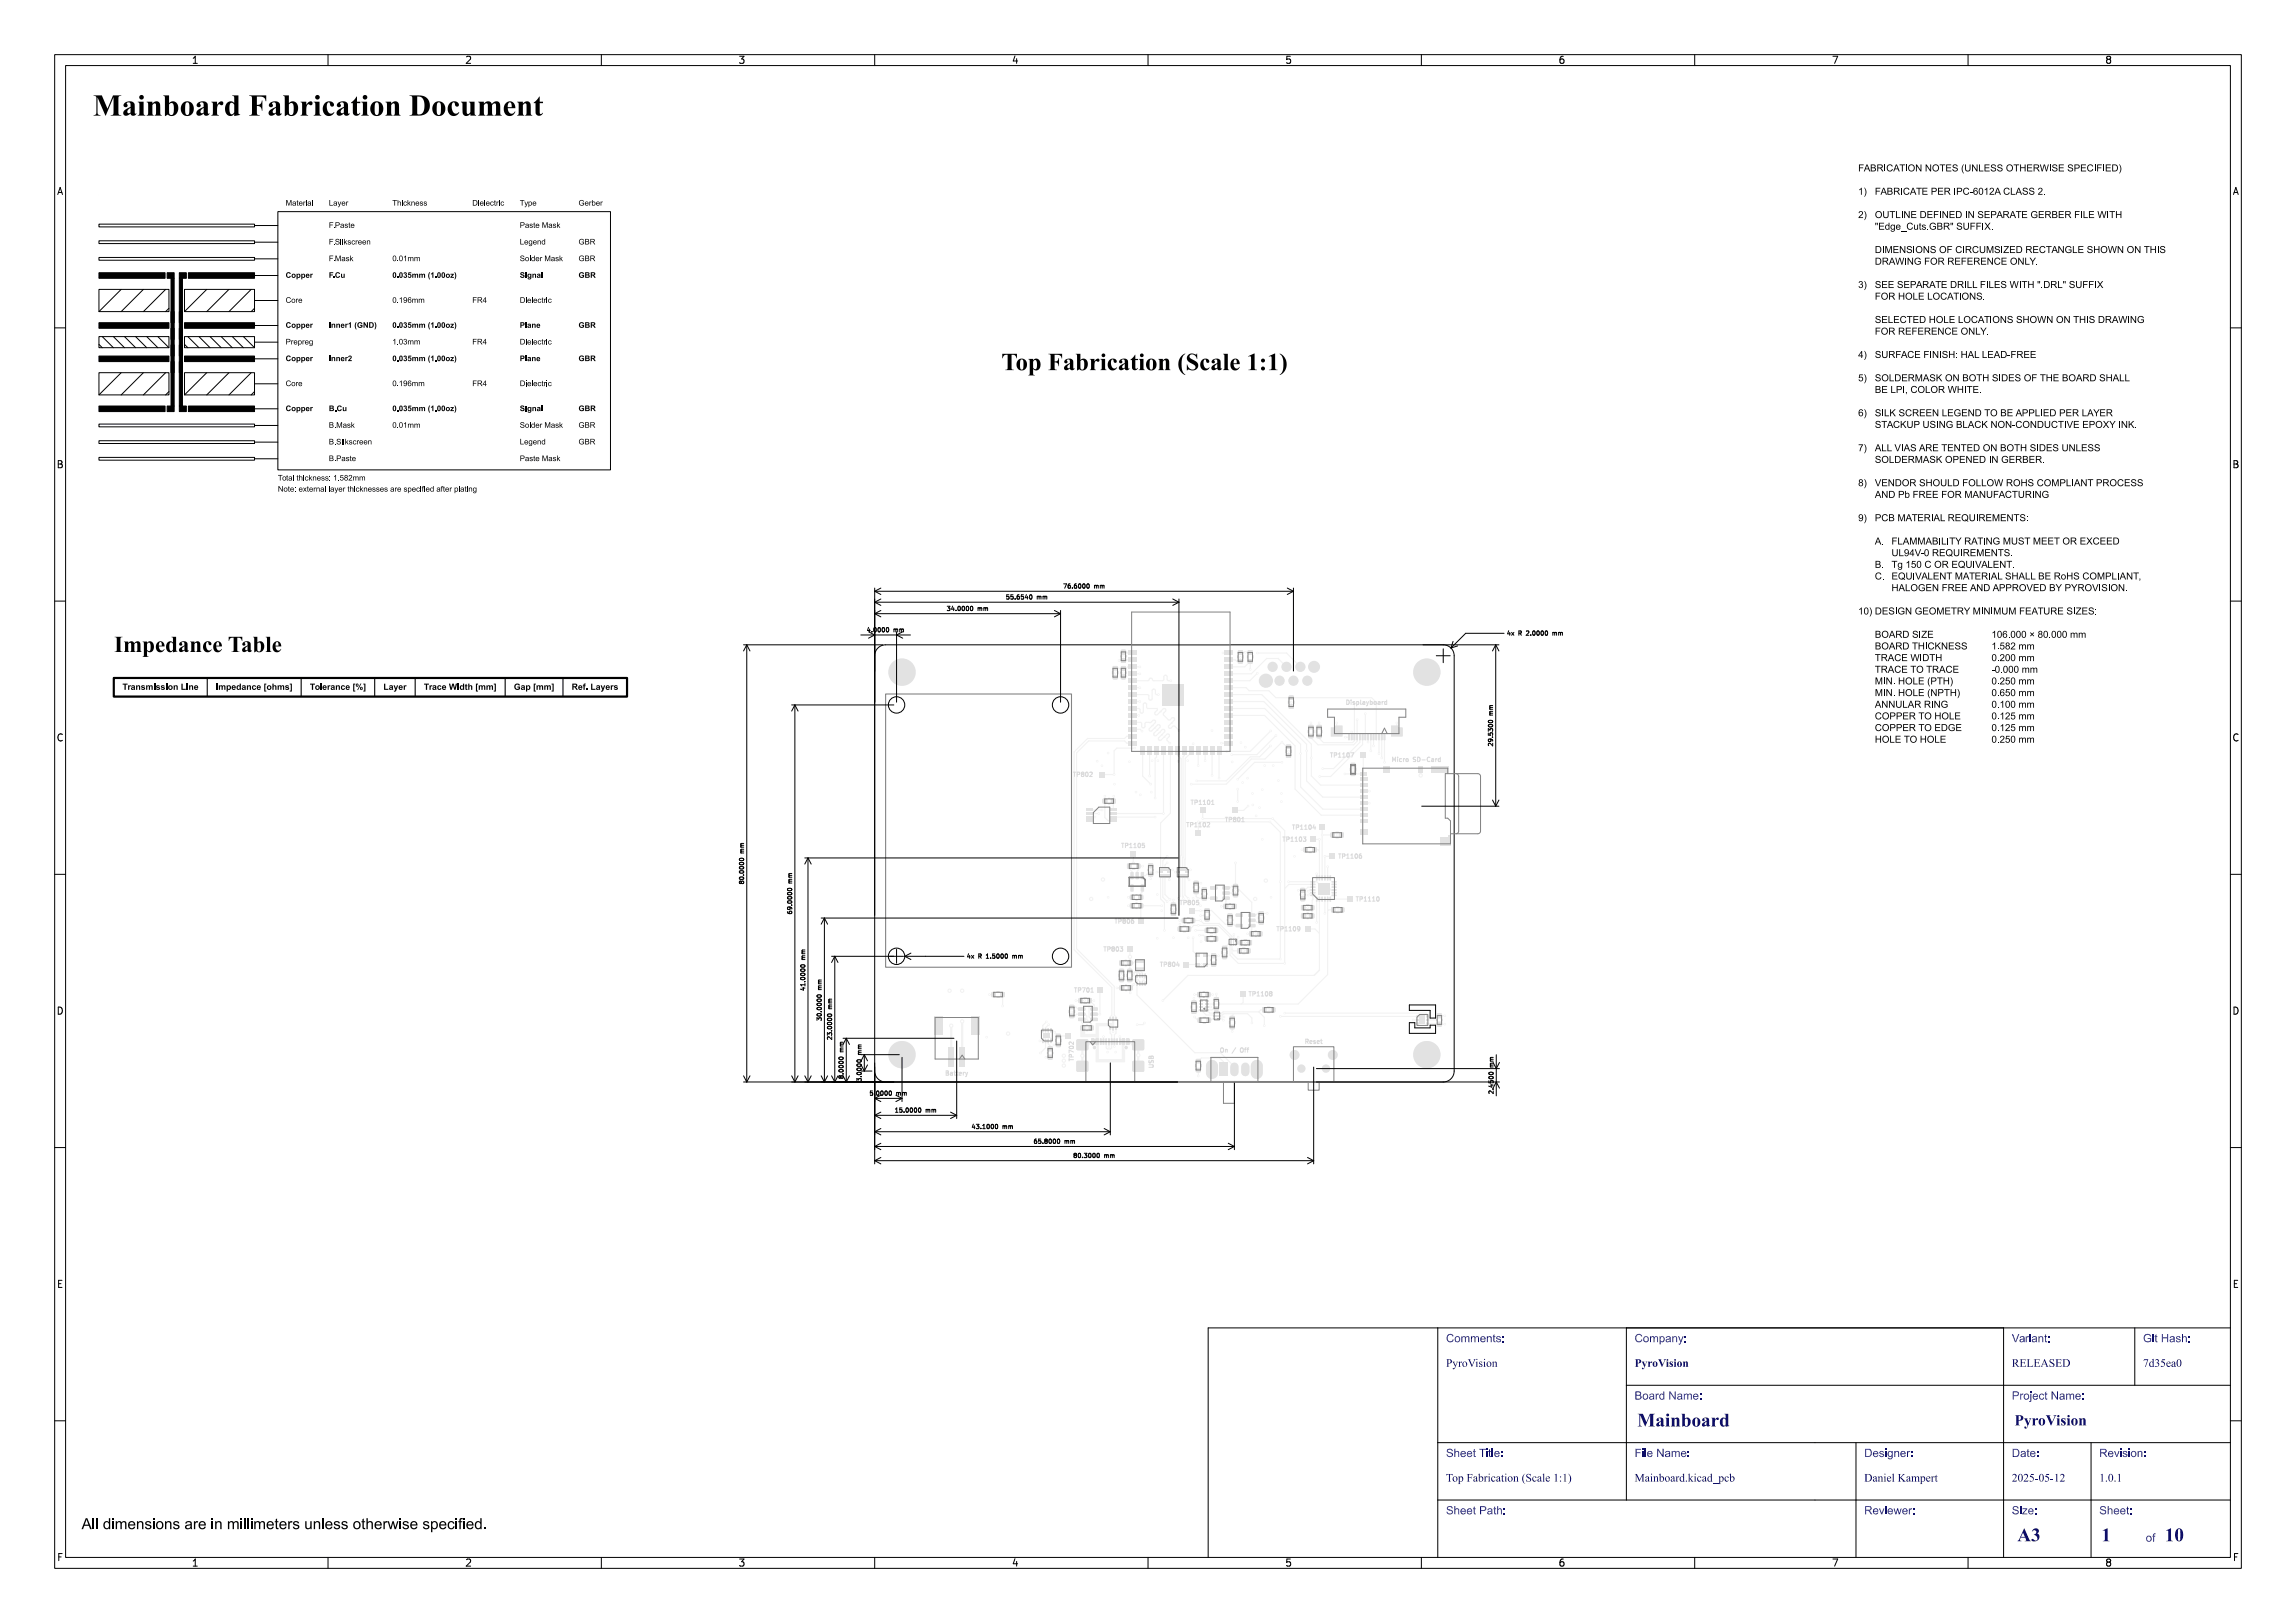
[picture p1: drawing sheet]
<svg xmlns="http://www.w3.org/2000/svg" width="420mm" height="297mm" viewBox="0 0 420 297" stroke-linecap="round" stroke-linejoin="round" font-family="sans-serif">
<defs><g id="words">
<text font-size="5.3" fill="#fff" x="17" y="21.5">Mainboard Fabrication Document</text>
<text font-size="4.3" fill="#fff" x="174.4" y="68">Top Fabrication (Scale 1:1)</text>
<g font-size="3.3" fill="#fff">
<text x="299.5" y="261.2">Mainboard</text>
<text x="369" y="282.2">A3</text>
<text x="384.4" y="282.3">1</text>
<text x="396" y="282.3">10</text>
</g>
<text font-size="2.7" fill="#fff" x="368.5" y="261">PyroVision</text>
<g font-size="2" fill="#fff">
<text x="264.5" y="245.7">Comments:</text>
<text x="299" y="245.7">Company:</text>
<text x="368" y="245.7">Variant:</text>
<text x="392" y="245.7">Git Hash:</text>
<text x="264.5" y="250.2">PyroVision</text>
<text x="299" y="250.2">PyroVision</text>
<text x="368" y="250.2">RELEASED</text>
<text x="392" y="250.2">7d35ea0</text>
<text x="299" y="256.2">Board Name:</text>
<text x="368" y="256.2">Project Name:</text>
<text x="264.5" y="266.7">Sheet Title:</text>
<text x="299" y="266.7">File Name:</text>
<text x="341" y="266.7">Designer:</text>
<text x="368" y="266.7">Date:</text>
<text x="384" y="266.7">Revision:</text>
<text x="264.5" y="271.2">Top Fabrication (Scale 1:1)</text>
<text x="299" y="271.2">Mainboard.kicad_pcb</text>
<text x="341" y="271.2">Daniel Kampert</text>
<text x="368" y="271.2">2025-05-12</text>
<text x="384" y="271.2">1.0.1</text>
<text x="264.5" y="277.2">Sheet Path:</text>
<text x="341" y="277.2">Reviewer:</text>
<text x="368" y="277.2">Size:</text>
<text x="384" y="277.2">Sheet:</text>
<text x="392.5" y="282.2">of</text>
</g>
<g font-size="1.7" fill="#fff">
<text x="35" y="11.6">1</text>
<text x="85" y="11.6">2</text>
<text x="135" y="11.6">3</text>
<text x="185" y="11.6">4</text>
<text x="235" y="11.6">5</text>
<text x="285" y="11.6">6</text>
<text x="335" y="11.6">7</text>
<text x="385" y="11.6">8</text>
<text x="10.5" y="35.6">A</text>
<text x="408.5" y="35.6">A</text>
<text x="10.5" y="85.6">B</text>
<text x="408.5" y="85.6">B</text>
<text x="10.5" y="135.6">C</text>
<text x="408.5" y="135.6">C</text>
<text x="10.5" y="185.6">D</text>
<text x="408.5" y="185.6">D</text>
<text x="10.5" y="235.6">E</text>
<text x="408.5" y="235.6">E</text>
<text x="10.5" y="285.6">F</text>
<text x="35" y="286.7">1</text>
<text x="85" y="286.7">2</text>
<text x="135" y="286.7">3</text>
<text x="185" y="286.7">4</text>
<text x="235" y="286.7">5</text>
<text x="285" y="286.7">6</text>
<text x="335" y="286.7">7</text>
<text x="385" y="286.7">8</text>
<text x="408.5" y="285.6">F</text>
</g>
<g font-size="1.1" fill="#fff">
<text x="195.1" y="107.7">76.6000 mm</text>
<text x="173.8" y="111.8">34.0000 mm</text>
<text x="184.6" y="109.7">55.6540 mm</text>
<text x="159.1" y="115.7">4.0000 mm</text>
<text x="276.3" y="116.3">4x R 2.0000 mm</text>
<text x="273.1" y="136" transform="rotate(-90 273.1 136)">29.5300 mm</text>
<text x="136.1" y="161.2" transform="rotate(-90 136.1 161.2)">80.0000 mm</text>
<text x="144.9" y="166.7" transform="rotate(-90 144.9 166.7)">69.0000 mm</text>
<text x="216" y="165.6">TP805</text>
<text x="204.1" y="169">TP806</text>
<text x="177.5" y="175.4">4x R 1.5000 mm</text>
<text x="147.3" y="180.7" transform="rotate(-90 147.3 180.7)">41.0000 mm</text>
<text x="150.3" y="186.2" transform="rotate(-90 150.3 186.2)">30.0000 mm</text>
<text x="152.2" y="189.7" transform="rotate(-90 152.2 189.7)">23.0000 mm</text>
<text x="154.3" y="196.9" transform="rotate(-90 154.3 196.9)">8.0000 mm</text>
<text x="157.6" y="197.4" transform="rotate(-90 157.6 197.4)">3.0000 mm</text>
<text x="172.8" y="196.8">Battery</text>
<text x="159.6" y="200.5">5.0000 mm</text>
<text x="164.3" y="203.6">15.0000 mm</text>
<text x="273.2" y="199.7" transform="rotate(-90 273.2 199.7)">2.4500 mm</text>
<text x="178.3" y="206.6">43.1000 mm</text>
<text x="189.7" y="209.3">65.8000 mm</text>
<text x="196.9" y="211.9">80.3000 mm</text>
</g>
</g></defs>
<g fill="none" stroke="#000" stroke-width=".18">
<path d="M160.6 118.6l.9-.5 .5-.1h102a2 2 0 0 1 2 2v76a2 2 0 0 1-2 2h-102a2 2 0 0 1-2-2v-76l.1-.5zM257.8 187.2h1v.9h2.8v-.5h1v1.5h-4.8zM257.8 183.9h4.8v2.4h-1v-1.4h-3.8z"/>
<circle cx="164" cy="129" r="1.5"/>
<circle cx="194" cy="129" r="1.5"/>
<circle cx="164" cy="175" r="1.5"/>
<circle cx="194" cy="175" r="1.5"/>
</g>
<g fill="#f2f2f2">
<path d="M200.7 180.7h1v1h-1z" fill-rule="evenodd"/>
<path d="M224.6 168.8h.8v.7h-.8z" fill-rule="evenodd"/>
<path d="M224.6 167.2h.8v.8h-.8z" fill-rule="evenodd"/>
<path d="M198.8 148h1.1v.4h-1.1z" fill-rule="evenodd"/>
<path d="M198.8 148.7h1.1v.4h-1.1z" fill-rule="evenodd"/>
<path d="M198.8 149.3h1.1v.4h-1.1z" fill-rule="evenodd"/>
<path d="M198.8 150h1.1v.4h-1.1z" fill-rule="evenodd"/>
<path d="M203.1 150h1.1v.4h-1.1z" fill-rule="evenodd"/>
<path d="M203.1 149.3h1.1v.4h-1.1z" fill-rule="evenodd"/>
<path d="M203.1 148.7h1.1v.4h-1.1z" fill-rule="evenodd"/>
<path d="M203.1 148h1.1v.4h-1.1z" fill-rule="evenodd"/>
<path d="M206.3 175.8h.8v.8h-.8z" fill-rule="evenodd"/>
<path d="M204.8 175.8h.7v.8h-.7z" fill-rule="evenodd"/>
<path d="M201 141.2h1v1h-1z" fill-rule="evenodd"/>
<path d="M238.5 155.1h.7v.8h-.7z" fill-rule="evenodd"/>
<path d="M240.1 155.1h.7v.8h-.7z" fill-rule="evenodd"/>
<path d="M240.9 134.4h.8v.6h-.8z" fill-rule="evenodd"/>
<path d="M240.9 132.7h.8v.7h-.8z" fill-rule="evenodd"/>
<path d="M205.1 121.9h.8v.8h-.8z" fill-rule="evenodd"/>
<path d="M205.1 123.5h.8v.8h-.8z" fill-rule="evenodd"/>
<path d="M225.6 161.8h.8v.7h-.8z" fill-rule="evenodd"/>
<path d="M225.6 163.5h.8v.6h-.8z" fill-rule="evenodd"/>
<path d="M220.1 176.2h.9v.6h-.9z" fill-rule="evenodd"/>
<path d="M220.1 174.5h.9v.7h-.9z" fill-rule="evenodd"/>
<path d="M218.6 174.5h.8v.7h-.8z" fill-rule="evenodd"/>
<path d="M218.6 176.2h.8v.6h-.8z" fill-rule="evenodd"/>
<path d="M253.1 134.4h.3v1h-.3z" fill-rule="evenodd"/>
<path d="M252.6 134.4h.3v1h-.3z" fill-rule="evenodd"/>
<path d="M252.1 134.4h.3v1h-.3z" fill-rule="evenodd"/>
<path d="M251.6 134.4h.3v1h-.3z" fill-rule="evenodd"/>
<path d="M251.1 134.4h.3v1h-.3z" fill-rule="evenodd"/>
<path d="M250.6 134.4h.3v1h-.3z" fill-rule="evenodd"/>
<path d="M250.1 134.4h.3v1h-.3z" fill-rule="evenodd"/>
<path d="M249.6 134.4h.3v1h-.3z" fill-rule="evenodd"/>
<path d="M249.1 134.4h.3v1h-.3z" fill-rule="evenodd"/>
<path d="M248.6 134.4h.3v1h-.3z" fill-rule="evenodd"/>
<path d="M248.1 134.4h.3v1h-.3z" fill-rule="evenodd"/>
<path d="M247.6 134.4h.3v1h-.3z" fill-rule="evenodd"/>
<path d="M247.1 134.4h.3v1h-.3z" fill-rule="evenodd"/>
<path d="M246.6 134.4h.3v1h-.3z" fill-rule="evenodd"/>
<path d="M254.5 132.8h1.3v.4h.7v1.6h-2z" fill-rule="evenodd"/>
<path d="M243.4 133.2h.9v-.4h1.2v2h-2.1z" fill-rule="evenodd"/>
<path d="M208.2 168.1h1v1h-1z" fill-rule="evenodd"/>
<path d="M225.4 147.8h1v1h-1z" fill-rule="evenodd"/>
<path d="M239.6 167.2h.8v.8h-.8z" fill-rule="evenodd"/>
<path d="M238 167.2h.8v.8h-.8z" fill-rule="evenodd"/>
<path d="M223.7 164.1h1.1l.1 .5-1.2 .1z" fill-rule="evenodd"/>
<path d="M223.7 163.2l1.1-.1 .1 .5-1.2 .1z" fill-rule="evenodd"/>
<path d="M223.7 162.2h1.1l.1 .5-1.2 .1z" fill-rule="evenodd"/>
<path d="M221.4 162.2h1.2l.1 .5-1.3 .1z" fill-rule="evenodd"/>
<path d="M221.4 164.1h1.2l.1 .5-1.3 .1z" fill-rule="evenodd"/>
<path d="M222.7 186.4h.6v.1h-.6z" fill-rule="evenodd"/>
<path d="M222.7 186h.6v.2h-.6z" fill-rule="evenodd"/>
<path d="M222.7 185.7h.6v.1h-.6z" fill-rule="evenodd"/>
<path d="M222.7 185.3h.6v.2h-.6z" fill-rule="evenodd"/>
<path d="M221.9 185.3h.6v.2h-.6z" fill-rule="evenodd"/>
<path d="M221.9 185.7h.6v.1h-.6z" fill-rule="evenodd"/>
<path d="M221.9 186h.6v.2h-.6z" fill-rule="evenodd"/>
<path d="M221.9 186.4h.6v.1h-.6z" fill-rule="evenodd"/>
<path d="M218 184.8h.8v.7h-.8z" fill-rule="evenodd"/>
<path d="M218 183.1h.8v.7h-.8z" fill-rule="evenodd"/>
<path d="M219.5 147.8h1v1h-1z" fill-rule="evenodd"/>
<path d="M221.6 176.1h.8v.7h-.8z" fill-rule="evenodd"/>
<path d="M221.6 174.5h.8v.8h-.8z" fill-rule="evenodd"/>
<path d="M228.3 172.1h.7v.8h-.7z" fill-rule="evenodd"/>
<path d="M226.6 172.1h.7v.8h-.7z" fill-rule="evenodd"/>
<path d="M223.6 173.1h.8v.7h-.8z" fill-rule="evenodd"/>
<path d="M223.6 174.8h.8v.7h-.8z" fill-rule="evenodd"/>
<path d="M199 182.7h.7v.8h-.7z" fill-rule="evenodd"/>
<path d="M197.3 182.7h.7v.8h-.7z" fill-rule="evenodd"/>
<path d="M259.1 185.8h.4v.4h-.4z" fill-rule="evenodd"/>
<path d="M259.1 186.5h.4v.3h-.4z" fill-rule="evenodd"/>
<path d="M259.1 187.1h.4v.4h-.4z" fill-rule="evenodd"/>
<path d="M260.9 187.1h.3v.4h-.3z" fill-rule="evenodd"/>
<path d="M260.9 186.5h.3v.3h-.3z" fill-rule="evenodd"/>
<path d="M260.9 185.8h.3v.4h-.3z" fill-rule="evenodd"/>
<path d="M259.7 185.9h1v1.6h-1z" fill-rule="evenodd"/>
<path d="M243.4 152.4h.7v.8h-.7z" fill-rule="evenodd"/>
<path d="M245.1 152.4h.7v.8h-.7z" fill-rule="evenodd"/>
<path d="M262.9 185.5h.8v.8h-.8z" fill-rule="evenodd"/>
<path d="M262.9 187h.8v.8h-.8z" fill-rule="evenodd"/>
<path d="M222.1 171.4h.7v.8h-.7z" fill-rule="evenodd"/>
<path d="M220.4 171.4h.7v.8h-.7z" fill-rule="evenodd"/>
<path d="M238.7 169.5h1v1h-1z" fill-rule="evenodd"/>
<path d="M239.4 134.4h.8v.6h-.8z" fill-rule="evenodd"/>
<path d="M239.4 132.7h.8v.7h-.8z" fill-rule="evenodd"/>
<path d="M219.9 164h.8v.7h-.8z" fill-rule="evenodd"/>
<path d="M219.9 162.4h.8v.8h-.8z" fill-rule="evenodd"/>
<path d="M222.1 169.8h.7v.9h-.7z" fill-rule="evenodd"/>
<path d="M220.4 169.8h.7v.9h-.7z" fill-rule="evenodd"/>
<path d="M243.5 166.1h.7v.8h-.7z" fill-rule="evenodd"/>
<path d="M245.2 166.1h.7v.8h-.7z" fill-rule="evenodd"/>
<path d="M226.4 173.6h.6v.8h-.6z" fill-rule="evenodd"/>
<path d="M228 173.6h.7v.8h-.7z" fill-rule="evenodd"/>
<path d="M226 171.6h.1v.7h-.1z" fill-rule="evenodd"/>
<path d="M225.6 171.6h.2v.7h-.2z" fill-rule="evenodd"/>
<path d="M225.3 171.6h.1v.7h-.1z" fill-rule="evenodd"/>
<path d="M224.9 171.6h.2v.7h-.2z" fill-rule="evenodd"/>
<path d="M224.9 172.5h.2v.6h-.2z" fill-rule="evenodd"/>
<path d="M225.3 172.5h.1v.6h-.1z" fill-rule="evenodd"/>
<path d="M225.6 172.5h.2v.6h-.2z" fill-rule="evenodd"/>
<path d="M226 172.5h.1v.6h-.1z" fill-rule="evenodd"/>
<path d="M243.2 156.2h1v1h-1z" fill-rule="evenodd"/>
<path d="M216.5 176h1v1h-1z" fill-rule="evenodd"/>
<path d="M217.9 168h.7v.9h-.7z" fill-rule="evenodd"/>
<path d="M216.2 168h.7v.9h-.7z" fill-rule="evenodd"/>
<path d="M222.1 184.2h.8v.7h-.8z" fill-rule="evenodd"/>
<path d="M222.1 182.5h.8v.7h-.8z" fill-rule="evenodd"/>
<path d="M230.3 166.8h.8v.7h-.8z" fill-rule="evenodd"/>
<path d="M230.3 168.5h.8v.6h-.8z" fill-rule="evenodd"/>
<path d="M190.6 190.1h.3l-.1 .8-.2-.1z" fill-rule="evenodd"/>
<path d="M191.1 190.1h.3l-.1 .8-.2-.1z" fill-rule="evenodd"/>
<path d="M191.6 190.1h.3l-.1 .8-.2-.1z" fill-rule="evenodd"/>
<path d="M192.1 190.1h.3l-.1 .8-.2-.1z" fill-rule="evenodd"/>
<path d="M192.1 188.1l.3 .1-.1 .7h-.2z" fill-rule="evenodd"/>
<path d="M191.6 188.1l.3 .1-.1 .7h-.2z" fill-rule="evenodd"/>
<path d="M191.1 188.1l.3 .1-.1 .7h-.2z" fill-rule="evenodd"/>
<path d="M190.6 188.1l.3 .1-.1 .7h-.2z" fill-rule="evenodd"/>
<path d="M190.9 189.1h1.2v.8h-1.2z" fill-rule="evenodd"/>
<path d="M206.2 173.2h1v1h-1z" fill-rule="evenodd"/>
<path d="M217.5 166.2h1v1h-1z" fill-rule="evenodd"/>
<path d="M228.5 170.5h.8v.8h-.8z" fill-rule="evenodd"/>
<path d="M230.1 170.5h.8v.8h-.8z" fill-rule="evenodd"/>
<path d="M202.9 187.9l.3 .1v.4l-.3-.1z" fill-rule="evenodd"/>
<path d="M203.5 187.9h.2v.6h-.2z" fill-rule="evenodd"/>
<path d="M204 187.9l.3 .1v.4l-.3-.1z" fill-rule="evenodd"/>
<path d="M204 186.2h.3v.5h-.3z" fill-rule="evenodd"/>
<path d="M203.5 186.1h.2v.6h-.2z" fill-rule="evenodd"/>
<path d="M202.9 186.2h.3v.5h-.3z" fill-rule="evenodd"/>
<path d="M218.7 151.9h1v1h-1z" fill-rule="evenodd"/>
<path d="M217.1 169.6h.7v.8h-.7z" fill-rule="evenodd"/>
<path d="M215.5 169.6h.7v.8h-.7z" fill-rule="evenodd"/>
<path d="M197.7 187.7h.7v.8h-.7z" fill-rule="evenodd"/>
<path d="M199.2 187.7h.8v.8h-.8z" fill-rule="evenodd"/>
<path d="M206.2 158.1h.7v.8h-.7z" fill-rule="evenodd"/>
<path d="M207.9 158.1h.6v.8h-.6z" fill-rule="evenodd"/>
<path d="M247.1 141.3h.8v.7h-.8z" fill-rule="evenodd"/>
<path d="M247.1 139.6h.8v.7h-.8z" fill-rule="evenodd"/>
<path d="M230.9 184.4h.7v.8h-.7z" fill-rule="evenodd"/>
<path d="M232.6 184.4h.6v.8h-.6z" fill-rule="evenodd"/>
<path d="M220.3 184.7h.7v.2h-.7z" fill-rule="evenodd"/>
<path d="M220.3 184.1h.7v.3h-.7z" fill-rule="evenodd"/>
<path d="M220.3 183.6h.7v.3h-.7z" fill-rule="evenodd"/>
<path d="M220.3 183.1h.7v.2h-.7z" fill-rule="evenodd"/>
<path d="M219.4 183.1h.7v.2h-.7z" fill-rule="evenodd"/>
<path d="M219.4 183.6h.7v.3h-.7z" fill-rule="evenodd"/>
<path d="M219.4 184.1h.7v.3h-.7z" fill-rule="evenodd"/>
<path d="M219.4 184.7h.7v.2h-.7z" fill-rule="evenodd"/>
<path d="M207.9 179.6l.2 .1v.7h-.2z" fill-rule="evenodd"/>
<path d="M208.4 179.6l.2 .1v.7h-.2z" fill-rule="evenodd"/>
<path d="M208.9 179.6l.2 .1v.7h-.2z" fill-rule="evenodd"/>
<path d="M209.4 179.6l.2 .1v.7h-.2z" fill-rule="evenodd"/>
<path d="M209.4 178.2h.2l-.1 .8-.1-.1z" fill-rule="evenodd"/>
<path d="M208.9 178.2h.2l-.1 .8-.1-.1z" fill-rule="evenodd"/>
<path d="M208.4 178.2h.2l-.1 .8-.1-.1z" fill-rule="evenodd"/>
<path d="M207.9 178.2h.2l-.1 .8-.1-.1z" fill-rule="evenodd"/>
<path d="M235.8 127.3h.8v.7h-.8z" fill-rule="evenodd"/>
<path d="M235.8 129h.8v.7h-.8z" fill-rule="evenodd"/>
<path d="M203.6 121.9h.8v.7h-.8z" fill-rule="evenodd"/>
<path d="M203.6 123.6h.8v.7h-.8z" fill-rule="evenodd"/>
<path d="M205.1 120.5h.8v.8h-.8z" fill-rule="evenodd"/>
<path d="M205.1 118.9h.8v.8h-.8z" fill-rule="evenodd"/>
<path d="M203.3 146.2h.7v.8h-.7z" fill-rule="evenodd"/>
<path d="M201.7 146.2h.8v.8h-.8z" fill-rule="evenodd"/>
<path d="M225 186h.8v.6h-.8z" fill-rule="evenodd"/>
<path d="M225 187.6h.8v.7h-.8z" fill-rule="evenodd"/>
<path d="M213.8 158.6h.2v.7h-.2z" fill-rule="evenodd"/>
<path d="M214 159.1h.2v.2h-.2z" fill-rule="evenodd"/>
<path d="M213.4 158.6h.2v.7h-.2z" fill-rule="evenodd"/>
<path d="M213 158.6h.2v.7h-.2z" fill-rule="evenodd"/>
<path d="M212.6 158.6h.2v.7h-.2z" fill-rule="evenodd"/>
<path d="M212.2 158.6h.2v.7h-.2z" fill-rule="evenodd"/>
<path d="M212 159.5h.6v.2h-.6z" fill-rule="evenodd"/>
<path d="M212.2 160h.2v.5h-.2z" fill-rule="evenodd"/>
<path d="M212.6 160h.2v.5h-.2z" fill-rule="evenodd"/>
<path d="M213 160h.2v.5h-.2z" fill-rule="evenodd"/>
<path d="M213.4 160h.2v.5h-.2z" fill-rule="evenodd"/>
<path d="M213.8 160h.2v.5h-.2z" fill-rule="evenodd"/>
<path d="M213.6 159.5h.6v.2h-.6z" fill-rule="evenodd"/>
<path d="M226.5 120.7h.8v.7h-.8z" fill-rule="evenodd"/>
<path d="M226.5 119h.8v.7h-.8z" fill-rule="evenodd"/>
<path d="M214.2 165.2h.9v.7h-.9z" fill-rule="evenodd"/>
<path d="M214.2 166.9h.9v.7h-.9z" fill-rule="evenodd"/>
<path d="M228.3 120.7h.8v.7h-.8z" fill-rule="evenodd"/>
<path d="M228.3 119h.8v.7h-.8z" fill-rule="evenodd"/>
<path d="M240.7 164.1h.3l-.1 .9-.2-.1z" fill-rule="evenodd"/>
<path d="M241.2 164.1h.3l-.1 .9-.2-.1z" fill-rule="evenodd"/>
<path d="M241.7 164.1h.3l-.1 .9-.2-.1z" fill-rule="evenodd"/>
<path d="M242.2 164.1h.3l-.1 .9-.2-.1z" fill-rule="evenodd"/>
<path d="M242.7 164.1h.3l-.1 .9-.2-.1z" fill-rule="evenodd"/>
<path d="M243.2 164.1h.3l-.1 .9-.2-.1z" fill-rule="evenodd"/>
<path d="M243.6 163.7h.8l.1 .2-.9 .1z" fill-rule="evenodd"/>
<path d="M243.6 163.2h.8l.1 .2-.8 .1z" fill-rule="evenodd"/>
<path d="M243.6 162.7h.8l.1 .2-.8 .1z" fill-rule="evenodd"/>
<path d="M243.6 162.2h.8l.1 .2-.9 .1z" fill-rule="evenodd"/>
<path d="M243.6 161.7h.8l.1 .2-.9 .1z" fill-rule="evenodd"/>
<path d="M243.6 161.2h.8l.1 .2-.9 .1z" fill-rule="evenodd"/>
<path d="M243.2 160.2l.3 .1-.1 .8h-.2z" fill-rule="evenodd"/>
<path d="M242.7 160.2l.3 .1-.1 .8-.2-.1z" fill-rule="evenodd"/>
<path d="M242.2 160.2l.3 .1-.1 .8-.2-.1z" fill-rule="evenodd"/>
<path d="M241.7 160.2l.3 .1-.1 .8-.2-.1z" fill-rule="evenodd"/>
<path d="M241.2 160.2l.3 .1-.1 .8h-.2z" fill-rule="evenodd"/>
<path d="M240.7 160.2l.3 .1-.1 .8h-.2z" fill-rule="evenodd"/>
<path d="M239.7 161.2h.8l.1 .2-.8 .1z" fill-rule="evenodd"/>
<path d="M239.7 161.7h.9v.2l-.8 .1z" fill-rule="evenodd"/>
<path d="M239.7 162.2h.9v.2l-.8 .1z" fill-rule="evenodd"/>
<path d="M239.7 162.7h.9v.2l-.8 .1z" fill-rule="evenodd"/>
<path d="M239.7 163.2h.8l.1 .2-.8 .1z" fill-rule="evenodd"/>
<path d="M239.7 163.7h.9v.2l-.8 .1z" fill-rule="evenodd"/>
<path d="M241.1 161.6h2v2.1h-2z" fill-rule="evenodd"/>
<path d="M194.9 189.1h1v1h-1z" fill-rule="evenodd"/>
<path d="M210.1 159.6h.8v.8h-.8z" fill-rule="evenodd"/>
<path d="M210.1 158h.8v.8h-.8z" fill-rule="evenodd"/>
<path d="M241.3 150.9h1.1v1h-1.1z" fill-rule="evenodd"/>
<path d="M239.6 153.1h1v1h-1z" fill-rule="evenodd"/>
<path d="M206.5 119h1.5v.9h-1.5z" fill-rule="evenodd"/>
<path d="M206.5 120.3h1.5v.9h-1.5z" fill-rule="evenodd"/>
<path d="M206.5 121.6h1.5v.9h-1.5z" fill-rule="evenodd"/>
<path d="M206.5 122.8h1.5v1h-1.5z" fill-rule="evenodd"/>
<path d="M206.5 124.1h1.5v.9h-1.5z" fill-rule="evenodd"/>
<path d="M206.5 125.4h1.5v.9h-1.5z" fill-rule="evenodd"/>
<path d="M206.5 126.7h1.5v.9h-1.5z" fill-rule="evenodd"/>
<path d="M206.5 127.9h1.5v.9h-1.5z" fill-rule="evenodd"/>
<path d="M206.5 129.2h1.5v.9h-1.5z" fill-rule="evenodd"/>
<path d="M206.5 130.5h1.5v.9h-1.5z" fill-rule="evenodd"/>
<path d="M206.5 131.7h1.5v.9h-1.5z" fill-rule="evenodd"/>
<path d="M206.5 133h1.5v.9h-1.5z" fill-rule="evenodd"/>
<path d="M206.5 134.3h1.5v.9h-1.5z" fill-rule="evenodd"/>
<path d="M206.5 135.5h1.5v1h-1.5z" fill-rule="evenodd"/>
<path d="M208.6 136.5h.9v1.5h-.9z" fill-rule="evenodd"/>
<path d="M209.8 136.5h.9v1.5h-.9z" fill-rule="evenodd"/>
<path d="M211.1 136.5h.9v1.5h-.9z" fill-rule="evenodd"/>
<path d="M212.4 136.5h.9v1.5h-.9z" fill-rule="evenodd"/>
<path d="M213.6 136.5h.9v1.5h-.9z" fill-rule="evenodd"/>
<path d="M214.9 136.5h.9v1.5h-.9z" fill-rule="evenodd"/>
<path d="M216.2 136.5h.9v1.5h-.9z" fill-rule="evenodd"/>
<path d="M217.5 136.5h.9v1.5h-.9z" fill-rule="evenodd"/>
<path d="M218.7 136.5h.9v1.5h-.9z" fill-rule="evenodd"/>
<path d="M220 136.5h.9v1.5h-.9z" fill-rule="evenodd"/>
<path d="M221.3 136.5h.9v1.5h-.9z" fill-rule="evenodd"/>
<path d="M222.5 136.5h.9v1.5h-.9z" fill-rule="evenodd"/>
<path d="M224 135.5h1.5v1h-1.5z" fill-rule="evenodd"/>
<path d="M224 134.3h1.5v.9h-1.5z" fill-rule="evenodd"/>
<path d="M224 133h1.5v.9h-1.5z" fill-rule="evenodd"/>
<path d="M224 131.7h1.5v.9h-1.5z" fill-rule="evenodd"/>
<path d="M224 130.5h1.5v.9h-1.5z" fill-rule="evenodd"/>
<path d="M224 129.2h1.5v.9h-1.5z" fill-rule="evenodd"/>
<path d="M224 127.9h1.5v.9h-1.5z" fill-rule="evenodd"/>
<path d="M224 126.7h1.5v.9h-1.5z" fill-rule="evenodd"/>
<path d="M224 125.4h1.5v.9h-1.5z" fill-rule="evenodd"/>
<path d="M224 124.1h1.5v.9h-1.5z" fill-rule="evenodd"/>
<path d="M224 122.8h1.5v1h-1.5z" fill-rule="evenodd"/>
<path d="M224 121.6h1.5v.9h-1.5z" fill-rule="evenodd"/>
<path d="M224 120.3h1.5v.9h-1.5z" fill-rule="evenodd"/>
<path d="M224 119h1.5v.9h-1.5z" fill-rule="evenodd"/>
<path d="M212.6 125.3h3.8v3.9h-3.8z" fill-rule="evenodd"/>
<path d="M219 181.6h.8v.8h-.8z" fill-rule="evenodd"/>
<path d="M220.6 181.6h.8v.8h-.8z" fill-rule="evenodd"/>
<path d="M218.8 193.8h.8v.7h-.8z" fill-rule="evenodd"/>
<path d="M218.8 195.5h.8v.7h-.8z" fill-rule="evenodd"/>
<path d="M208.3 163.8h.8v.8h-.8z" fill-rule="evenodd"/>
<path d="M206.7 163.8h.8v.8h-.8z" fill-rule="evenodd"/>
<path d="M235.3 136.3h.8v.7h-.8z" fill-rule="evenodd"/>
<path d="M235.3 138h.8v.6h-.8z" fill-rule="evenodd"/>
<path d="M207.8 177.1h1.4l.1 .4-1.5 .1z" fill-rule="evenodd"/>
<path d="M207.8 175.7l1.4-.1 .1 .5-1.5 .1z" fill-rule="evenodd"/>
<path d="M208.3 165.3h.8v.9h-.8z" fill-rule="evenodd"/>
<path d="M206.7 165.3h.8v.9h-.8z" fill-rule="evenodd"/>
<path d="M208.7 159.6l.6 .1-.1 1.2-.5-.1z" fill-rule="evenodd"/>
<path d="M207.8 159.6l.5 .1-.1 1.2-.5-.1z" fill-rule="evenodd"/>
<path d="M206.8 159.6l.6 .1-.1 1.2-.5-.1z" fill-rule="evenodd"/>
<path d="M206.8 161.9h.6l-.1 1.3-.5-.1z" fill-rule="evenodd"/>
<path d="M208.7 161.9h.6l-.1 1.3-.5-.1z" fill-rule="evenodd"/>
<path d="M220.4 166.2h.8v.8h-.8z" fill-rule="evenodd"/>
<path d="M220.4 167.8h.8v.8h-.8z" fill-rule="evenodd"/>
<path d="M191.7 191.5h.8v.8h-.8z" fill-rule="evenodd"/>
<path d="M191.7 193.1h.8v.8h-.8z" fill-rule="evenodd"/>
<path d="M248.9 137.7h1v1h-1z" fill-rule="evenodd"/>
<path d="M217.1 158.6h.2v.7h-.2z" fill-rule="evenodd"/>
<path d="M217.2 159.1h.3v.2h-.3z" fill-rule="evenodd"/>
<path d="M216.6 158.6h.2v.7h-.2z" fill-rule="evenodd"/>
<path d="M216.2 158.6h.2v.7h-.2z" fill-rule="evenodd"/>
<path d="M215.9 158.6h.1v.7h-.1z" fill-rule="evenodd"/>
<path d="M215.4 158.6h.3v.7h-.3z" fill-rule="evenodd"/>
<path d="M215.2 159.5h.7v.2h-.7z" fill-rule="evenodd"/>
<path d="M215.4 160h.3v.5h-.3z" fill-rule="evenodd"/>
<path d="M215.9 160h.1v.5h-.1z" fill-rule="evenodd"/>
<path d="M216.2 160h.2v.5h-.2z" fill-rule="evenodd"/>
<path d="M216.6 160h.2v.5h-.2z" fill-rule="evenodd"/>
<path d="M217.1 160h.2v.5h-.2z" fill-rule="evenodd"/>
<path d="M216.8 159.5h.7v.2h-.7z" fill-rule="evenodd"/>
<path d="M206.2 177.3h.9v.7h-.9z" fill-rule="evenodd"/>
<path d="M206.2 179h.9v.7h-.9z" fill-rule="evenodd"/>
<path d="M239.7 165.7h.7v.8h-.7z" fill-rule="evenodd"/>
<path d="M238 165.7h.7v.8h-.7z" fill-rule="evenodd"/>
</g>
<g fill="#f2f2f2">
<circle cx="259.1" cy="123" r=".4"/>
<circle cx="259.7" cy="121.7" r=".4"/>
<circle cx="259.7" cy="124.3" r=".4"/>
<circle cx="261" cy="121.1" r=".4"/>
<circle cx="261" cy="123" r="2.5"/>
<circle cx="261" cy="124.9" r=".4"/>
<circle cx="262.3" cy="121.7" r=".4"/>
<circle cx="262.3" cy="124.3" r=".4"/>
<circle cx="262.9" cy="123" r=".4"/>
<circle cx="242.5" cy="195.6" r=".75"/>
<circle cx="238.1" cy="195.5" r=".75"/>
<circle cx="236.8" cy="193.1" r=".9"/>
<circle cx="243.8" cy="193.1" r=".9"/>
<circle cx="259.1" cy="193" r=".4"/>
<circle cx="259.7" cy="191.7" r=".4"/>
<circle cx="259.7" cy="194.3" r=".4"/>
<circle cx="261" cy="191.1" r=".4"/>
<circle cx="261" cy="193" r="2.5"/>
<circle cx="261" cy="194.9" r=".4"/>
<circle cx="262.3" cy="191.7" r=".4"/>
<circle cx="262.3" cy="194.3" r=".4"/>
<circle cx="262.9" cy="193" r=".4"/>
<circle cx="163.1" cy="193" r=".4"/>
<circle cx="163.7" cy="191.7" r=".4"/>
<circle cx="163.7" cy="194.3" r=".4"/>
<circle cx="165" cy="191.1" r=".4"/>
<circle cx="165" cy="193" r="2.5"/>
<circle cx="165" cy="194.9" r=".4"/>
<circle cx="166.3" cy="191.7" r=".4"/>
<circle cx="166.3" cy="194.3" r=".4"/>
<circle cx="166.9" cy="193" r=".4"/>
</g>
<path d="M221.7 195.1v1.2M229.9 195.1v1.2" fill="none" stroke="#f2f2f2" stroke-width="2.2"/>
<path d="M223.1 194.4h1.5v2.6h-1.5z" fill-rule="evenodd" fill="#f2f2f2"/>
<path d="M225.8 195.2v1M227.8 195.2v1" fill="none" stroke="#f2f2f2" stroke-width="1.5"/>
<g fill="#f2f2f2">
<path d="M206.8 155.7h1v1h-1z" fill-rule="evenodd"/>
<path d="M237.9 162.5h.8v.8h-.8z" fill-rule="evenodd"/>
<path d="M237.9 164.1h.8v.8h-.8z" fill-rule="evenodd"/>
<path d="M195.6 185.6h.9v.7h-.9z" fill-rule="evenodd"/>
<path d="M195.6 183.9h.9v.7h-.9z" fill-rule="evenodd"/>
<path d="M206.4 180.4h.7v.8h-.7z" fill-rule="evenodd"/>
<path d="M204.8 180.4h.8v.8h-.8z" fill-rule="evenodd"/>
<path d="M226.9 181.4h1v1h-1z" fill-rule="evenodd"/>
<path d="M175.5 191.7h1v3.5h-1z" fill-rule="evenodd"/>
<path d="M173.5 191.7h1v3.5h-1z" fill-rule="evenodd"/>
<path d="M177.6 186h1.5v3.4h-1.5z" fill-rule="evenodd"/>
<path d="M170.9 186h1.5v3.4h-1.5z" fill-rule="evenodd"/>
<path d="M218.4 162.8h.8v.8h-.8z" fill-rule="evenodd"/>
<path d="M218.4 161.2h.8v.8h-.8z" fill-rule="evenodd"/>
<path d="M193.2 189.2h.8v.7h-.8z" fill-rule="evenodd"/>
<path d="M193.2 190.9h.8v.7h-.8z" fill-rule="evenodd"/>
<path d="M204.7 179h.9v.7h-.9z" fill-rule="evenodd"/>
<path d="M204.7 177.3h.9v.7h-.9z" fill-rule="evenodd"/>
<path d="M248.8 149.9h1.4v.7h-1.4z" fill-rule="evenodd"/>
<path d="M248.8 148.8h1.4v.7h-1.4z" fill-rule="evenodd"/>
<path d="M248.8 147.7h1.4v.7h-1.4z" fill-rule="evenodd"/>
<path d="M248.8 146.6h1.4v.7h-1.4z" fill-rule="evenodd"/>
<path d="M248.8 145.5h1.4v.7h-1.4z" fill-rule="evenodd"/>
<path d="M248.8 144.4h1.4v.7h-1.4z" fill-rule="evenodd"/>
<path d="M248.8 143.3h1.4v.7h-1.4z" fill-rule="evenodd"/>
<path d="M248.8 142.2h1.4v.7h-1.4z" fill-rule="evenodd"/>
<path d="M248.8 141.3h1.2v.7h-1.2z" fill-rule="evenodd"/>
<path d="M259.5 140.2h.8v1.2h-.8z" fill-rule="evenodd"/>
<path d="M263.5 153.3h1.9v1.5h-1.9z" fill-rule="evenodd"/>
<path d="M264.8 153.3l.1-.1 .2 .1-.2 .2z" fill-rule="evenodd"/>
<path d="M264.9 152.8h.5v.5h-.5z" fill-rule="evenodd"/>
<path d="M248.8 151.7h1.4v1h-1.4z" fill-rule="evenodd"/>
<path d="M253.1 140.2h1.2v1.2h-1.2z" fill-rule="evenodd"/>
<path d="M261.9 140.2h3.2v1.2h-3.2z" fill-rule="evenodd"/>
<path d="M183.1 181.6h.6v.8h-.6z" fill-rule="evenodd"/>
<path d="M181.4 181.6h.7v.8h-.7z" fill-rule="evenodd"/>
<path d="M246.4 164h1v1h-1z" fill-rule="evenodd"/>
<path d="M199.6 190.1h.6l-.1 1.1-.5-.1z" fill-rule="evenodd"/>
<path d="M200.4 190.1h.6l-.1 1.1-.5-.1z" fill-rule="evenodd"/>
<path d="M201.7 190.1h.3l-.1 1.1-.2-.1z" fill-rule="evenodd"/>
<path d="M202.7 190.1h.3l-.1 1.1-.2-.1z" fill-rule="evenodd"/>
<path d="M203.2 190.1h.3l-.1 1.1-.2-.1z" fill-rule="evenodd"/>
<path d="M204.2 190.1h.3l-.1 1.1-.2-.1z" fill-rule="evenodd"/>
<path d="M205.2 190.1h.6l-.1 1.1-.5-.1z" fill-rule="evenodd"/>
<path d="M206 190.1h.6l-.1 1.1-.5-.1z" fill-rule="evenodd"/>
<path d="M206 190.1h.6l-.1 1.1-.5-.1z" fill-rule="evenodd"/>
<path d="M205.2 190.1h.6l-.1 1.1-.5-.1z" fill-rule="evenodd"/>
<path d="M204.7 190.1h.3l-.1 1.1-.2-.1z" fill-rule="evenodd"/>
<path d="M203.7 190.1h.3l-.1 1.1-.2-.1z" fill-rule="evenodd"/>
<path d="M202.2 190.1h.3l-.1 1.1-.2-.1z" fill-rule="evenodd"/>
<path d="M201.2 190.1h.3l-.1 1.1-.2-.1z" fill-rule="evenodd"/>
<path d="M200.4 190.1h.6l-.1 1.1-.5-.1z" fill-rule="evenodd"/>
<path d="M199.6 190.1h.6l-.1 1.1-.5-.1z" fill-rule="evenodd"/>
<path d="M197 190.3h2v1.8h-2z" fill-rule="evenodd"/>
<path d="M197 194.2h2v1.9h-2z" fill-rule="evenodd"/>
<path d="M207.2 190.3h2v1.8h-2z" fill-rule="evenodd"/>
<path d="M207.2 194.2h2v1.9h-2z" fill-rule="evenodd"/>
<path d="M223.8 165.5h.8v.8h-.8z" fill-rule="evenodd"/>
<path d="M225.4 165.5h.8v.8h-.8z" fill-rule="evenodd"/>
<path d="M219.1 186.3h.7v.8h-.7z" fill-rule="evenodd"/>
<path d="M220.8 186.3h.7v.8h-.7z" fill-rule="evenodd"/>
<path d="M199.5 186.3h1.2l.1 .5h-1.2z" fill-rule="evenodd"/>
<path d="M199.5 185.3h1.2l.1 .5-1.2 .1z" fill-rule="evenodd"/>
<path d="M199.5 184.4h1.2l.1 .5h-1.2z" fill-rule="evenodd"/>
<path d="M197.2 184.4h1.2l.1 .5h-1.2z" fill-rule="evenodd"/>
<path d="M197.2 185.3h1.2l.1 .5-1.2 .1z" fill-rule="evenodd"/>
<path d="M197.2 186.3h1.2l.1 .5h-1.2z" fill-rule="evenodd"/>
<path d="M228.4 169.1h1.1l.1 .5-1.2 .1z" fill-rule="evenodd"/>
<path d="M228.4 168.2l1.1-.1 .1 .5-1.2 .1z" fill-rule="evenodd"/>
<path d="M228.4 167.2h1.1l.1 .5-1.2 .1z" fill-rule="evenodd"/>
<path d="M226.1 167.2h1.2l.1 .5-1.3 .1z" fill-rule="evenodd"/>
<path d="M226.1 169.1h1.2l.1 .5-1.3 .1z" fill-rule="evenodd"/>
</g>
<g fill="#f2f2f2">
<circle cx="163.1" cy="123" r=".4"/>
<circle cx="163.7" cy="121.7" r=".4"/>
<circle cx="163.7" cy="124.3" r=".4"/>
<circle cx="165" cy="121.1" r=".4"/>
<circle cx="165" cy="123" r="2.5"/>
<circle cx="165" cy="124.9" r=".4"/>
<circle cx="166.3" cy="121.7" r=".4"/>
<circle cx="166.3" cy="124.3" r=".4"/>
<circle cx="166.9" cy="123" r=".4"/>
<circle cx="232.8" cy="122" r=".93"/>
<circle cx="234.1" cy="124.6" r=".93"/>
<circle cx="235.3" cy="122" r=".93"/>
<circle cx="236.6" cy="124.6" r=".93"/>
<circle cx="237.9" cy="122" r=".93"/>
<circle cx="239.1" cy="124.6" r=".93"/>
<circle cx="206.4" cy="164.2" r=".22"/>
<circle cx="222.9" cy="174.9" r=".23"/>
<circle cx="221.5" cy="184.3" r=".22"/>
<circle cx="225.4" cy="139.4" r=".22"/>
<circle cx="205.9" cy="176.2" r=".23"/>
<circle cx="239.2" cy="167.6" r=".22"/>
<circle cx="202.7" cy="164.2" r=".22"/>
<circle cx="218.3" cy="164.4" r=".23"/>
<circle cx="201.7" cy="161" r=".4"/>
<circle cx="227.8" cy="136.7" r=".22"/>
<circle cx="208.2" cy="193.1" r=".4"/>
<circle cx="210.6" cy="145" r=".22"/>
<circle cx="205.1" cy="178.5" r=".22"/>
<circle cx="221.8" cy="182" r=".22"/>
<circle cx="210.8" cy="139.2" r=".22"/>
<circle cx="201.6" cy="140.1" r=".22"/>
<circle cx="225" cy="165.9" r=".23"/>
<circle cx="206.6" cy="139.4" r=".23"/>
<circle cx="196.1" cy="185.2" r=".22"/>
<circle cx="223.8" cy="186.7" r=".22"/>
<circle cx="238.3" cy="163.7" r=".22"/>
<circle cx="259.9" cy="141.9" r=".4"/>
<circle cx="217.4" cy="171.6" r=".22"/>
<circle cx="176" cy="181.3" r=".4"/>
<circle cx="233.8" cy="142.8" r=".23"/>
<circle cx="217.3" cy="139.2" r=".23"/>
<circle cx="202.1" cy="145.7" r=".22"/>
<circle cx="242.2" cy="162.6" r=".22"/>
<circle cx="219.2" cy="196.9" r=".23"/>
<circle cx="203.9" cy="143.5" r=".22"/>
<circle cx="264.3" cy="187.4" r=".23"/>
<circle cx="181" cy="182" r=".22"/>
<circle cx="247.2" cy="134" r=".23"/>
<circle cx="211.6" cy="159.6" r=".22"/>
<circle cx="219.7" cy="172.3" r=".22"/>
<circle cx="210.5" cy="159.2" r=".23"/>
<circle cx="190.2" cy="190.5" r=".22"/>
<circle cx="232.5" cy="164.2" r=".22"/>
<circle cx="219.7" cy="161.6" r=".23"/>
<circle cx="214.7" cy="166.3" r=".22"/>
<circle cx="240.8" cy="159.9" r=".23"/>
<circle cx="219.6" cy="167.6" r=".22"/>
<circle cx="202.6" cy="192.5" r=".22"/>
<circle cx="191.3" cy="193.5" r=".22"/>
<circle cx="209" cy="158.5" r=".22"/>
<circle cx="184.4" cy="189.2" r=".4"/>
<circle cx="212.5" cy="166.7" r=".22"/>
<circle cx="219.6" cy="165.8" r=".22"/>
<circle cx="173.7" cy="181.3" r=".4"/>
<circle cx="231.3" cy="140.1" r=".23"/>
<circle cx="230.7" cy="168" r=".23"/>
<circle cx="227.3" cy="143.2" r=".23"/>
<circle cx="215" cy="159.6" r=".22"/>
<circle cx="229.7" cy="170.9" r=".23"/>
<circle cx="204.1" cy="192.5" r=".23"/>
<circle cx="209.3" cy="179.3" r=".22"/>
<circle cx="220.3" cy="163.5" r=".22"/>
<circle cx="244.5" cy="132.3" r=".22"/>
<circle cx="226.5" cy="171.5" r=".23"/>
<circle cx="205.5" cy="120.1" r=".22"/>
<circle cx="214.7" cy="171.6" r=".22"/>
<circle cx="203.6" cy="188.8" r=".22"/>
<circle cx="223.7" cy="119.5" r=".22"/>
<circle cx="258.5" cy="186.6" r=".23"/>
<circle cx="231.5" cy="161.1" r=".4"/>
<circle cx="230.4" cy="147.8" r=".22"/>
<circle cx="255.5" cy="132.3" r=".23"/>
<circle cx="211.7" cy="163.7" r=".22"/>
<circle cx="180.5" cy="189.8" r=".22"/>
<circle cx="198" cy="193.2" r=".4"/>
<circle cx="225" cy="168.4" r=".23"/>
<circle cx="238.1" cy="155.5" r=".22"/>
<circle cx="205.5" cy="123.1" r=".22"/>
<circle cx="198.9" cy="188.1" r=".22"/>
<circle cx="206.4" cy="165.8" r=".22"/>
<circle cx="226" cy="163" r=".23"/>
<circle cx="211.7" cy="171.7" r=".23"/>
<circle cx="214.5" cy="127.2" r=".22"/>
<circle cx="202.7" cy="137.8" r=".23"/>
<circle cx="204.3" cy="180.8" r=".22"/>
<circle cx="250.5" cy="144.8" r=".22"/>
<circle cx="236.2" cy="128.5" r=".23"/>
<circle cx="196.8" cy="183.1" r=".22"/>
<circle cx="232.1" cy="184.8" r=".22"/>
<circle cx="246.1" cy="134.9" r=".22"/>
<circle cx="239.2" cy="166.1" r=".23"/>
<circle cx="239.8" cy="132.3" r=".23"/>
<circle cx="204.7" cy="120.9" r=".23"/>
<circle cx="217.8" cy="159.2" r=".23"/>
<circle cx="223.4" cy="165.9" r=".23"/>
<circle cx="192.8" cy="191.2" r=".22"/>
<circle cx="214.5" cy="159.2" r=".23"/>
<circle cx="206.7" cy="175.1" r=".4"/>
<circle cx="229.8" cy="149.3" r=".23"/>
<circle cx="204" cy="123.1" r=".22"/>
<circle cx="227.8" cy="172.5" r=".22"/>
<circle cx="239.3" cy="163.8" r=".23"/>
<circle cx="225.4" cy="188.8" r=".22"/>
<circle cx="200.7" cy="139.3" r=".22"/>
<circle cx="247.5" cy="140.8" r=".23"/>
<circle cx="224" cy="174.4" r=".22"/>
<circle cx="232.9" cy="140.1" r=".23"/>
<circle cx="210.5" cy="160.8" r=".23"/>
<circle cx="228.2" cy="170.9" r=".23"/>
<circle cx="221.7" cy="133.7" r=".22"/>
<circle cx="234.4" cy="146.7" r=".22"/>
<circle cx="244.6" cy="152.8" r=".23"/>
<circle cx="234.4" cy="145.2" r=".22"/>
<circle cx="198.4" cy="183.1" r=".22"/>
<circle cx="227.5" cy="174" r=".23"/>
<circle cx="208.6" cy="145.4" r=".23"/>
<circle cx="241.3" cy="132.3" r=".22"/>
<circle cx="203.7" cy="145.7" r=".22"/>
<circle cx="235.7" cy="137.5" r=".23"/>
<circle cx="264.3" cy="185.9" r=".22"/>
<circle cx="244.7" cy="166.5" r=".22"/>
<circle cx="227.8" cy="119.4" r=".23"/>
<circle cx="250.5" cy="147" r=".23"/>
<circle cx="237.5" cy="162.9" r=".23"/>
<circle cx="223.9" cy="186.1" r=".22"/>
<circle cx="219.4" cy="171.2" r=".23"/>
<circle cx="213.5" cy="165" r=".23"/>
<circle cx="213" cy="170.2" r=".22"/>
<circle cx="214" cy="164.6" r=".23"/>
<circle cx="218.7" cy="170.2" r=".22"/>
<circle cx="226" cy="157.9" r=".23"/>
<circle cx="207.3" cy="157.9" r=".23"/>
<circle cx="242.3" cy="167.2" r=".22"/>
<circle cx="231.8" cy="167.2" r=".22"/>
<circle cx="213.5" cy="157.9" r=".23"/>
<circle cx="219.2" cy="169.3" r=".22"/>
<circle cx="219.6" cy="168.5" r=".22"/>
<circle cx="217.4" cy="164.4" r=".22"/>
<circle cx="216.4" cy="164.4" r=".22"/>
<circle cx="215.6" cy="164.4" r=".22"/>
<circle cx="212.7" cy="183.1" r=".22"/>
<circle cx="200.1" cy="183.1" r=".23"/>
<circle cx="230.9" cy="144.5" r=".22"/>
<circle cx="241.4" cy="153.6" r=".22"/>
<circle cx="230.9" cy="153.6" r=".22"/>
<circle cx="241.8" cy="152.8" r=".22"/>
<circle cx="226.4" cy="144.4" r=".23"/>
<circle cx="226.4" cy="146.7" r=".23"/>
<circle cx="218.3" cy="171.6" r=".23"/>
<circle cx="194.6" cy="193.2" r=".4"/>
<circle cx="218.4" cy="182.7" r=".22"/>
<circle cx="218.5" cy="182" r=".22"/>
<circle cx="218.5" cy="186.1" r=".22"/>
<circle cx="199.6" cy="164.5" r=".4"/>
<circle cx="194.6" cy="195" r=".4"/>
<circle cx="206.7" cy="181.7" r=".22"/>
<circle cx="207.4" cy="180.1" r=".22"/>
<circle cx="229.6" cy="164.5" r=".4"/>
<circle cx="207.4" cy="178.3" r=".22"/>
<circle cx="194.6" cy="194.1" r=".4"/>
<circle cx="222.5" cy="181.9" r=".23"/>
<circle cx="219.6" cy="166.7" r=".22"/>
<circle cx="212.5" cy="165.7" r=".22"/>
<circle cx="215.8" cy="168.4" r=".23"/>
<circle cx="222.4" cy="171" r=".23"/>
<circle cx="217.5" cy="161" r=".22"/>
<circle cx="225.7" cy="171" r=".23"/>
<circle cx="219.2" cy="164.4" r=".23"/>
<circle cx="215.8" cy="169.1" r=".23"/>
<circle cx="219.8" cy="176.5" r=".22"/>
<circle cx="213.9" cy="161" r=".23"/>
<circle cx="226.9" cy="120.3" r=".23"/>
<circle cx="239.3" cy="163.1" r=".23"/>
<circle cx="242.9" cy="158.6" r=".22"/>
<circle cx="246" cy="141.6" r=".23"/>
<circle cx="237.9" cy="137.9" r=".22"/>
<circle cx="252.2" cy="137.9" r=".22"/>
<circle cx="224.4" cy="137.5" r=".22"/>
<circle cx="232.4" cy="133.8" r=".23"/>
<circle cx="220.4" cy="139.2" r=".22"/>
<circle cx="247.8" cy="128.6" r=".22"/>
<circle cx="217.9" cy="143.5" r=".23"/>
<circle cx="210.5" cy="143.5" r=".23"/>
<circle cx="234.5" cy="135.8" r=".22"/>
<circle cx="250.3" cy="135.8" r=".22"/>
<circle cx="251.3" cy="136.5" r=".23"/>
<circle cx="232.4" cy="136.5" r=".22"/>
<circle cx="210.3" cy="142" r=".23"/>
<circle cx="218.9" cy="142.9" r=".22"/>
<circle cx="219.2" cy="140.1" r=".23"/>
<circle cx="225.3" cy="138.1" r=".23"/>
<circle cx="248.3" cy="131.7" r=".23"/>
<circle cx="233.4" cy="134.6" r=".22"/>
<circle cx="252.7" cy="138.7" r=".23"/>
<circle cx="239.9" cy="138.7" r=".23"/>
<circle cx="250.8" cy="137.4" r=".22"/>
<circle cx="239" cy="137.4" r=".22"/>
<circle cx="211.8" cy="139.2" r=".22"/>
<circle cx="227" cy="135.9" r=".23"/>
<circle cx="215.5" cy="139.3" r=".22"/>
<circle cx="228.2" cy="142.4" r=".23"/>
<circle cx="229.2" cy="147.3" r=".22"/>
<circle cx="228.3" cy="147.5" r=".22"/>
<circle cx="207.8" cy="145" r=".22"/>
<circle cx="229.1" cy="145.2" r=".22"/>
<circle cx="207.6" cy="136.9" r=".22"/>
<circle cx="203.8" cy="141.7" r=".23"/>
<circle cx="208.5" cy="122" r=".23"/>
<circle cx="241.9" cy="140.7" r=".23"/>
<circle cx="212.8" cy="148.9" r=".23"/>
<circle cx="191.4" cy="187" r=".22"/>
<circle cx="235" cy="176.3" r=".23"/>
<circle cx="220" cy="149.8" r=".23"/>
<circle cx="235" cy="185.4" r=".23"/>
<circle cx="232.8" cy="149.8" r=".23"/>
<circle cx="231.3" cy="187.7" r=".22"/>
<circle cx="211.3" cy="149.5" r=".22"/>
<circle cx="219.2" cy="150.4" r=".23"/>
<circle cx="232.3" cy="150.4" r=".22"/>
<circle cx="229" cy="187.2" r=".23"/>
<circle cx="209.3" cy="187.2" r=".23"/>
<circle cx="191.8" cy="187.5" r=".22"/>
<circle cx="211.3" cy="146" r=".23"/>
<circle cx="234.2" cy="161.3" r=".23"/>
<circle cx="235.7" cy="161.3" r=".23"/>
<circle cx="241.4" cy="142.1" r=".23"/>
<circle cx="234.2" cy="186" r=".23"/>
<circle cx="208" cy="187.5" r=".22"/>
<circle cx="234.2" cy="175.5" r=".22"/>
<circle cx="214" cy="136" r=".22"/>
<circle cx="215.7" cy="133.6" r=".23"/>
<circle cx="223" cy="142.4" r=".23"/>
<circle cx="211.9" cy="127.1" r=".23"/>
<circle cx="221.7" cy="141.9" r=".23"/>
<circle cx="208.3" cy="130.9" r=".23"/>
<circle cx="253.3" cy="139.5" r=".22"/>
<circle cx="226.4" cy="142.6" r=".23"/>
<circle cx="234.5" cy="139.5" r=".22"/>
<circle cx="200.3" cy="149.5" r=".23"/>
<circle cx="208.5" cy="123.3" r=".22"/>
<circle cx="223.4" cy="136" r=".22"/>
<circle cx="208.5" cy="125.8" r=".22"/>
<circle cx="214.2" cy="124.6" r=".23"/>
<circle cx="218.3" cy="136.1" r=".23"/>
<circle cx="208.9" cy="133.8" r=".23"/>
<circle cx="208.5" cy="128.4" r=".23"/>
<circle cx="230" cy="123.2" r=".22"/>
<circle cx="230" cy="119.5" r=".22"/>
<circle cx="204.8" cy="189.7" r=".23"/>
<circle cx="201.8" cy="189.7" r=".23"/>
<circle cx="214.6" cy="164.7" r=".22"/>
<circle cx="242.3" cy="156.7" r=".22"/>
<circle cx="236.8" cy="156.7" r=".23"/>
<circle cx="213.5" cy="156.7" r=".23"/>
<circle cx="201.6" cy="148.2" r=".23"/>
<circle cx="201" cy="148.9" r=".22"/>
<circle cx="228.7" cy="122.5" r=".23"/>
<circle cx="249.7" cy="130.6" r=".23"/>
<circle cx="201.2" cy="185.6" r=".23"/>
<circle cx="202.8" cy="191.5" r=".23"/>
<circle cx="203.8" cy="191.5" r=".23"/>
<circle cx="183.4" cy="184.1" r=".23"/>
<circle cx="199.2" cy="184.1" r=".22"/>
<circle cx="190.3" cy="192.7" r=".23"/>
<circle cx="240.9" cy="168.8" r=".22"/>
<circle cx="192.9" cy="188.9" r=".22"/>
<circle cx="176" cy="186.9" r=".4"/>
<circle cx="174" cy="187.7" r=".4"/>
</g>
<g fill="none" stroke="#f2f2f2" stroke-width=".2">
<path d="M206.2 119.5l-.1-.2h-.6v.8M206.2 119.5h.1M206.2 119.5h1M223.7 119.5h1M226.9 119.4h1.8M230 119.5h5.3l2.6 2.5M204 123.1v.8M205.5 123.1v.8M207.2 132.2l1.6 .1v.6a.31 .31 0 0 0 .3 .3 .31 .31 0 0 0 .3-.3l.1-.6h.9l.5-.5a.31 .31 0 0 1 .4 .1 .31 .31 0 0 1 0 .3l-1.1 1.1a.31 .31 0 0 0 .1 .4 .31 .31 0 0 0 .4 0l1-1a.31 .31 0 0 1 .4 0 .31 .31 0 0 1 .1 .4l-1.1 1.1a.31 .31 0 0 0 0 .4 .31 .31 0 0 0 .4 0l1.1-1.1a.31 .31 0 0 1 .4 .1 .31 .31 0 0 1 0 .3l-1.1 1.1a.31 .31 0 0 0 .1 .4 .31 .31 0 0 0 .4 0l.5-.5M207.2 129.7h1.3v.6a.31 .31 0 0 0 .3 .2 .31 .31 0 0 0 .3-.2v-1.4a.31 .31 0 0 1 .3-.3 .31 .31 0 0 1 .3 .3v.5l.3 .3h1.7v.3l-.4 .4a.31 .31 0 0 0 0 .3 .31 .31 0 0 0 .4 .1l1.1-1.1a.31 .31 0 0 1 .4 0 .31 .31 0 0 1 0 .4l-.4 .4v.3l1.1 1 .5-.4a.31 .31 0 0 1 .4 0 .31 .31 0 0 1 0 .4l-1 1a.31 .31 0 0 0 0 .4 .31 .31 0 0 0 .4 0l.5-.4 1 .9M207.2 127.1h2.7l.2 .2v.6a.31 .31 0 0 0 .3 .2 .31 .31 0 0 0 .3-.2v-1.6a.31 .31 0 0 1 .3-.2 .31 .31 0 0 1 .3 .2l.1 .7 .5 .1M207.2 124.6l2.9-.1a.37 .37 0 0 1 .4-.4 .37 .37 0 0 1 .4 .4l1.8 .1 .2-.3v-.5a.31 .31 0 0 1 .3-.2 .31 .31 0 0 1 .3 .2l.1 .7 .6 .1"/>
<path d="M207.2 120.8l-2.5 .1M207.2 134.7h-1.1l-.4 .4h-6.8l-2.4 2.5v36.2l6.9 6.9v5.1l-.3 .3v.4M207.2 136h-1.1l-.4-.4h-6.6l-2.2 2.2v35.8l6.9 6.9v5.3l.3 .3v.4M207.2 125.8h1.3M207.2 130.9h1.1M207.2 128.4h1.3M207.2 123.3h1.3M207.2 133.5h1.4l.3 .3M207.6 136.9h-3.3l-.5 .5v4.3h-2.3M208.5 122h-2.2l-.3 .3h-2M209 137.2v4.8l1.5 1.5M210.3 137.2v4.8"/>
<path d="M210.8 132.8h.1M211.2 133.2h.1M211.6 137.2v1.3l-.3 .3v7.2M211.6 133.6h.1M212.1 134.1h.1M212.2 130.2h.1M212.5 134.5h.1M212.8 137.2v11.7h-9.1M212.9 134.9h.1M212.9 134.9l.5-.5a.31 .31 0 0 1 .4 0 .31 .31 0 0 1 .1 .4l-.5 .5 .6 .7M214.1 137.2v.1M214.1 137.3v11.5l-1.8 1.8v8.3"/>
<path d="M214.3 132.3h.1M215.4 137.2v1l.7 .7v17.6l-.2 .1v2.3M216.6 137.2v1.1l-.2 .2v20.4M217.9 137.2v.5l-1.1 1.1v20.1M219.2 137.2v2.9M220.4 137.2v2M221.7 137.2v4.7M223 137.2v5.2M223.4 136h1.3M224.7 129.7h6.7l6.5 6.5v7.8l4.1 4.1h7.5M224.7 125.8h3.2l.6 .6h3.6l1.3 1.3h17.5l.8 .8v6.4M224.7 130.9h6.6l5.6 5.6v7.9l4.8 4.8h7.8"/>
<path d="M224.7 127.1h6.1l9.1 9.1v5.8l1.7 1.7h7.9M224.7 128.4h6.5l7.8 7.8v6.7l3 3h7.5M224.7 122h3l1-1v1.5M226.9 120.3v.7h-.7l-.2-.2h-1.3M230 123.2l-1.4 1.4h-3.9M232.4 136.5l-2 2h-1.7l-4.4 4.4h-5.4M232.5 133.7l-3.8 3.8h-4.3M233.4 134.6l-3.5 3.5h-4.6M234.5 139.5h-5l-3.1 3.1M235.3 122l-1.5-1.5h-2.1l-2.8 2.8h-4.2M235.7 137.5v.8M235.7 136.7h-.4l-.8-.9-3.1 3.1h-2.5l-4.6 4.6h-6.4"/>
<path d="M236.2 128.5v.8M239.8 132.3v.7M241.3 132.3v.7M244.5 132.2v1.6M246.1 134.9h.7M247.3 133.9v1M247.5 140v.8M247.8 128.6v6.9l-.4 .4h-5.3l-.8-.8v-.4M248.2 131.7v4l-.6 .6h-6.5l-1.3-1.3v-.3M248.7 134.9v.9l-4.7 4.8h-2M249.2 134.9v1.3l-5.8 5.9h-2M249.4 138.2v3.4h-3.4"/>
<path d="M249.8 130.6v4.3M250.3 134.9v.9M250.8 134.9v2.5M251.2 134.9v1.6M252.2 134.9v3M252.8 134.9v3.8M253.3 134.9v4.6M255.5 132.3v1.5M199.3 148.9h1.7M199.3 148.2h2.3M199.4 149.5h.9M202.1 145.7v3.9l.6 .6h1"/>
<path d="M203.7 146.6v1.6M203.7 149.5h7.6M203.7 145.7v.9M207.3 156.2v1.7h-.2l-.6 .6v.5l.6 .5v.7M209 158.5h-.8l-.2 1.7M210.5 158.4v.8M211.6 159.6h.7M213.5 156.7l-.8 .8v1.4M213.5 157.9l-.4 .4v.6M213.9 158.9v.7M214.1 159.2h.4M214.1 147.1h.1"/>
<path d="M215 159.6h.6M217.1 158.9v.7M217.3 159.2h.5M219.2 152.4v-2h13.1l1.9 1.9v23.2h-7.8l-1-1v-1.7M220 148.3v1.5h12.8l2.2 2.2v24.3h-8.5l-1.5-1.5v-2h-.3l-.7 .7M226 157.9v4.2M226.4 144.4v2.3M228.3 147.5l-.8 .8h-1.6M238.1 155.5h.7M240.1 153.6h1.3M240.5 155.5h.6l.2 .2M240.8 159.9v1.5l1.4 1.2h1l.3 .3h.6"/>
<path d="M241.3 153.6v7.1M241.8 152.8h2M241.8 151.4v9.3M242.9 158.6v2.1M243.7 156.7h-1.3v4M244.6 152.8h.8M249.5 144.8h1M249.5 147h1M205.1 176.2h.8M205.1 177.7v.8M205.1 179.3h3.1l.3 .3v.4M206.4 165.8h.7"/>
<path d="M206.4 164.2h.7M206.7 173.7v1.4M207.6 175.9l-.3 .3h-.6v1.5M207.6 175.9h.9M208.5 175.9h.1M208.5 177.3v.3l.5 .5v.5M208.7 165.8h3.8M209 160.2h.5l.3-.2h.7v.8M209 162.5v.7l-.3 .3v5.1M209.5 178.6v.4l-.5 .5v.5M212.3 160.3v4.2l.7 .7v5M212.7 160.3v3.9l.8 .8"/>
<path d="M213.1 160.3v3.4l.9 .9M213.9 160.3v.7M214.7 164.7v.9M214.7 166.3v.9M215.8 168.4h.8M215.8 169.1v.9M215.9 160.3v3.7l-.3 .4M216.4 160.3v4.1M216.8 160.3v3.5l.5 .6M217.1 160.3v.4l.4 .3M217.5 170l.3-.1 .6-.6h4.4l2.2 2.2v.5M218 166.7l3.6-.1 2.6 2.5h1.5l.2 .3h.8"/>
<path d="M218.2 168.4h1.4l.5 .6h2.9l2.4 2.3v.7M218.2 171.6v2.5l.8 .7M218.7 170.2h2.1M218.8 161.6h.9M218.8 163.2v.8l.3 .4h2.9M219.4 171.1h.7l.7 .7M219.6 167.6h.6l.6 .6M220.3 162.8v.7M220.6 174.8l2.3 .1M220.8 166.6v.1M221.1 164.4h.1M222 176.4l-5 .1"/>
<path d="M222.4 170.2v1.6M224 174.4v.7M224.3 164.4l-.1 1.5h-.8M225 167.6v.7M225 165.9h.8M225.4 173.7l.2 .3h1.1M225.7 171v1M226 163v.8h-.4l-.3-.4h-1M226 162.1l3 3v2.4h.7l.3-.3h1.8M226 162.1h-.7l-.3 .4h-.7M226.1 172h.1M226.5 171.5l-.4 .5"/>
<path d="M227 172.5h-.5l-.3 .3h-.5M227.5 174h.9M227.8 172.5h.8M229 169.4l-.1 1.5h-.7M229.7 170.9h.8M230.7 168v.8h-.8l-.4-.4h-.5M235.7 161.4h4.5M238.3 163.7v.8M238.4 166.1h.8M238.4 167.6h.8M239.2 170h1.4l.7 .8M240.2 162.3h-1l-.5 .6h-1.2"/>
<path d="M240.2 163.3h-.5l-.4 .5M240.2 162.8h-.7l-.2 .3M240.2 163.9l-.2 3.7M240.2 161.9h-4.4l-.8 .7M240.8 164.6v4.2M241.3 164.5v13.1M241.4 177.5l-1 1h-23.1l-4.6 4.6M242.4 164.5v2.7M242.9 164.5v13.8l-5.4 5.4h-16.8M243.4 164.5h3.5M243.9 166.5h-.8l-.2 .2M244.7 166.5h.8"/>
<path d="M181 182h.7M183.4 182v2.1M190.2 190.5h.5v-.3l.7-.7h.3l.6 .6v.4M191.3 193.5h.8M191.4 187l-.7 .7v.8M191.7 188.5v.8l-.2 .2M191.8 187.5l-.6 .6v.4M192.1 191.9v-.5l-.4-.4v-.5h-.5v1.3l-.9 .9M192.3 188.5h.2l1.1 1.1h1.8M192.8 191.2h.8M196.1 185.2v.7h.5l.3-.3h1M196.1 184.3h.7l.4 .4h.7"/>
<path d="M196.8 183.1h.9M197.8 183.1h.6M197.9 186.6h.1M197.9 186.6v.5l.2 .2v.8M198.5 185.6l.3 .3v.7l.8 .8v.7h-.7M199.2 184.1v2l.5 .5h.4M200.1 183.1h-.8l.8 .8v.8M201.2 181.2v4.4h-1.1M201.8 189.7v.9M202.9 190.6v.9M203.1 188.2v.9l.3 .2v2.5l-.2 .2h-.6l-.3-.3v-1.1M203.6 188.2v.6"/>
<path d="M204.1 188.2v.9l-.2 .3v2.1M204.8 189.7v.9M208 180v2.1l10.6 10.5h4.7l2.5 2.6v.5M209.3 187.2l-.3 .3h-1M218.4 185.1h.7l.3-.3h.3l.9 .9h1.6M218.4 182.7v.8M218.5 182h.9v.6l.3 .3v.3M218.5 186.1l.6 .6h.4M219.2 195.8v1.1M219.2 194.2l.6-.6h3.3l.7 .7v1.4M220.7 184.3h.8M221.8 182h-.8v.6l-.3 .3v.3"/>
<path d="M222.2 186.1v.4h-.5l-.2 .2h-.4M222.5 184.5h-.5l-.3 .3h-1l.6 .6h.9M222.5 181.9v1M223 186.5h.5l.3 .2M223 186.1h.9M223 185.7h.6l.3-.2h4.3l.8 .8v.9M225.4 188v.7M225.7 185.5l-.3 .3v.5M227.4 181.9v1.5l-.3 .3M230.3 185.2l1 1v1.5M230.3 185.2h-6.6l-.2 .2h-.5M231.3 184.8h-.7l-.3 .4"/>
<path d="M232.1 184.8h.8M234.2 186h25.1M235 185.4h25.9l.2 .2v.4M258.5 186.6h.8M261.1 187.3l3.2 .1M264.3 185.9h-1v.2l-.5 .5h-1.7"/>
</g>
<path d="M259.9 140.8v1.1M206.7 175.1v1.1M174 187.7v5.8M176 186.9v6.6M199.9 190.6h-.3l-.6 .6h-1v3.9M206.3 190.6h.3l.6 .6h1v3.9" fill="none" stroke="#f2f2f2" stroke-width=".4"/>
<path d="M207.4 178.3l.2-.4h.6l.3 .3v.4M204.3 180.8h.9M207.4 180.1l-.7 .7v.9" fill="none" stroke="#f2f2f2" stroke-width=".3"/>
<path d="M197.6 188h.9v1.2h1.9l.1-2h2.9v-1h.4l-.1 1.6h-2.7v6h4.2l.1-3.8 .5 .1v1.2a.53 .53 0 0 0 0 .9l-.1 2.2h-5.2l-.1-.1v-2.2a.53 .53 0 0 0 0-.9v-1.4h-2.7z" fill-rule="evenodd" fill="#f2f2f2"/>
<g fill="#fff">
<circle cx="206.4" cy="164.2" r=".13"/>
<circle cx="222.9" cy="174.9" r=".12"/>
<circle cx="221.5" cy="184.3" r=".12"/>
<circle cx="225.4" cy="139.4" r=".13"/>
<circle cx="205.9" cy="176.2" r=".13"/>
<circle cx="239.2" cy="167.6" r=".13"/>
<circle cx="202.7" cy="164.2" r=".13"/>
<circle cx="218.2" cy="164.4" r=".13"/>
<circle cx="201.7" cy="161" r=".2"/>
<circle cx="227.8" cy="136.7" r=".13"/>
<circle cx="208.2" cy="193.1" r=".2"/>
<circle cx="210.6" cy="144.9" r=".12"/>
<circle cx="205.2" cy="178.5" r=".13"/>
<circle cx="221.8" cy="182" r=".13"/>
<circle cx="210.8" cy="139.2" r=".13"/>
<circle cx="201.6" cy="140.1" r=".12"/>
<circle cx="225" cy="165.9" r=".12"/>
<circle cx="206.6" cy="139.4" r=".12"/>
<circle cx="196.1" cy="185.2" r=".13"/>
<circle cx="223.8" cy="186.7" r=".12"/>
<circle cx="238.3" cy="163.7" r=".13"/>
<circle cx="259.9" cy="141.9" r=".2"/>
<circle cx="217.4" cy="171.6" r=".13"/>
<circle cx="176" cy="181.3" r=".2"/>
<circle cx="233.8" cy="142.8" r=".12"/>
<circle cx="217.2" cy="139.2" r=".12"/>
<circle cx="202.1" cy="145.7" r=".12"/>
<circle cx="242.2" cy="162.6" r=".13"/>
<circle cx="219.2" cy="196.9" r=".12"/>
<circle cx="203.9" cy="143.5" r=".13"/>
<circle cx="264.3" cy="187.4" r=".12"/>
<circle cx="181" cy="182" r=".13"/>
<circle cx="247.2" cy="134" r=".12"/>
<circle cx="211.6" cy="159.6" r=".12"/>
<circle cx="219.7" cy="172.3" r=".13"/>
<circle cx="210.5" cy="159.2" r=".12"/>
<circle cx="190.2" cy="190.5" r=".13"/>
<circle cx="232.5" cy="164.2" r=".13"/>
<circle cx="219.7" cy="161.6" r=".12"/>
<circle cx="214.7" cy="166.3" r=".13"/>
<circle cx="240.8" cy="159.9" r=".12"/>
<circle cx="219.6" cy="167.6" r=".13"/>
<circle cx="202.6" cy="192.5" r=".12"/>
<circle cx="191.3" cy="193.5" r=".13"/>
<circle cx="209" cy="158.5" r=".13"/>
<circle cx="184.4" cy="189.1" r=".2"/>
<circle cx="212.5" cy="166.6" r=".12"/>
<circle cx="219.6" cy="165.7" r=".12"/>
<circle cx="173.7" cy="181.3" r=".2"/>
<circle cx="231.3" cy="140.1" r=".12"/>
<circle cx="230.7" cy="168" r=".13"/>
<circle cx="227.3" cy="143.2" r=".12"/>
<circle cx="215" cy="159.6" r=".13"/>
<circle cx="229.7" cy="170.9" r=".12"/>
<circle cx="204.1" cy="192.5" r=".12"/>
<circle cx="209.3" cy="179.3" r=".13"/>
<circle cx="220.3" cy="163.5" r=".13"/>
<circle cx="244.5" cy="132.3" r=".13"/>
<circle cx="226.5" cy="171.5" r=".13"/>
<circle cx="205.5" cy="120.1" r=".12"/>
<circle cx="214.7" cy="171.6" r=".13"/>
<circle cx="203.6" cy="188.8" r=".13"/>
<circle cx="223.7" cy="119.5" r=".12"/>
<circle cx="258.5" cy="186.6" r=".13"/>
<circle cx="231.6" cy="161.2" r=".2"/>
<circle cx="230.4" cy="147.8" r=".13"/>
<circle cx="255.5" cy="132.3" r=".13"/>
<circle cx="211.7" cy="163.7" r=".13"/>
<circle cx="180.5" cy="189.8" r=".13"/>
<circle cx="198" cy="193.2" r=".2"/>
<circle cx="225" cy="168.3" r=".12"/>
<circle cx="238.2" cy="155.5" r=".13"/>
<circle cx="205.5" cy="123.1" r=".13"/>
<circle cx="198.9" cy="188.1" r=".13"/>
<circle cx="206.4" cy="165.7" r=".12"/>
<circle cx="226" cy="163" r=".13"/>
<circle cx="211.7" cy="171.7" r=".13"/>
<circle cx="214.5" cy="127.2" r=".13"/>
<circle cx="202.7" cy="137.8" r=".13"/>
<circle cx="204.3" cy="180.8" r=".13"/>
<circle cx="250.5" cy="144.8" r=".12"/>
<circle cx="236.2" cy="128.5" r=".12"/>
<circle cx="196.8" cy="183.1" r=".12"/>
<circle cx="232.1" cy="184.8" r=".12"/>
<circle cx="246.1" cy="134.9" r=".12"/>
<circle cx="239.2" cy="166.1" r=".12"/>
<circle cx="239.8" cy="132.3" r=".13"/>
<circle cx="204.7" cy="120.9" r=".12"/>
<circle cx="217.8" cy="159.2" r=".12"/>
<circle cx="223.4" cy="165.9" r=".12"/>
<circle cx="192.8" cy="191.2" r=".13"/>
<circle cx="214.5" cy="159.2" r=".13"/>
<circle cx="206.7" cy="175.1" r=".2"/>
<circle cx="229.8" cy="149.3" r=".12"/>
<circle cx="204" cy="123.1" r=".13"/>
<circle cx="227.8" cy="172.5" r=".13"/>
<circle cx="239.3" cy="163.8" r=".12"/>
<circle cx="225.4" cy="188.8" r=".13"/>
<circle cx="200.7" cy="139.3" r=".12"/>
<circle cx="247.5" cy="140.8" r=".13"/>
<circle cx="224" cy="174.4" r=".12"/>
<circle cx="232.9" cy="140.1" r=".12"/>
<circle cx="210.5" cy="160.8" r=".12"/>
<circle cx="228.2" cy="170.9" r=".12"/>
<circle cx="221.7" cy="133.7" r=".13"/>
<circle cx="234.4" cy="146.7" r=".12"/>
<circle cx="244.6" cy="152.8" r=".12"/>
<circle cx="234.4" cy="145.2" r=".13"/>
<circle cx="198.4" cy="183.1" r=".13"/>
<circle cx="227.5" cy="174" r=".12"/>
<circle cx="208.6" cy="145.4" r=".12"/>
<circle cx="241.3" cy="132.3" r=".13"/>
<circle cx="203.7" cy="145.7" r=".13"/>
<circle cx="235.7" cy="137.5" r=".12"/>
<circle cx="264.3" cy="185.9" r=".12"/>
<circle cx="244.7" cy="166.5" r=".12"/>
<circle cx="227.8" cy="119.4" r=".12"/>
<circle cx="250.5" cy="147" r=".13"/>
<circle cx="237.5" cy="162.9" r=".12"/>
<circle cx="223.9" cy="186.1" r=".13"/>
<circle cx="219.4" cy="171.1" r=".13"/>
<circle cx="213.5" cy="165" r=".12"/>
<circle cx="213" cy="170.3" r=".13"/>
<circle cx="214" cy="164.6" r=".13"/>
<circle cx="218.7" cy="170.2" r=".13"/>
<circle cx="226" cy="157.9" r=".13"/>
<circle cx="207.3" cy="157.9" r=".13"/>
<circle cx="242.4" cy="167.1" r=".12"/>
<circle cx="231.8" cy="167.1" r=".12"/>
<circle cx="213.5" cy="157.9" r=".13"/>
<circle cx="219.2" cy="169.4" r=".12"/>
<circle cx="219.6" cy="168.5" r=".13"/>
<circle cx="217.4" cy="164.4" r=".13"/>
<circle cx="216.4" cy="164.4" r=".13"/>
<circle cx="215.5" cy="164.4" r=".13"/>
<circle cx="212.7" cy="183.1" r=".13"/>
<circle cx="200.1" cy="183.1" r=".13"/>
<circle cx="230.9" cy="144.5" r=".13"/>
<circle cx="241.3" cy="153.6" r=".13"/>
<circle cx="230.9" cy="153.6" r=".13"/>
<circle cx="241.9" cy="152.8" r=".13"/>
<circle cx="226.4" cy="144.4" r=".12"/>
<circle cx="226.4" cy="146.7" r=".12"/>
<circle cx="218.2" cy="171.6" r=".13"/>
<circle cx="194.6" cy="193.2" r=".2"/>
<circle cx="218.4" cy="182.7" r=".12"/>
<circle cx="218.5" cy="182" r=".12"/>
<circle cx="218.5" cy="186.1" r=".12"/>
<circle cx="199.6" cy="164.5" r=".2"/>
<circle cx="194.6" cy="195" r=".2"/>
<circle cx="206.7" cy="181.7" r=".13"/>
<circle cx="207.4" cy="180.1" r=".13"/>
<circle cx="229.6" cy="164.5" r=".2"/>
<circle cx="207.4" cy="178.3" r=".13"/>
<circle cx="194.6" cy="194.1" r=".2"/>
<circle cx="222.5" cy="181.9" r=".12"/>
<circle cx="219.6" cy="166.6" r=".12"/>
<circle cx="212.5" cy="165.7" r=".12"/>
<circle cx="215.8" cy="168.5" r=".13"/>
<circle cx="222.4" cy="171" r=".13"/>
<circle cx="217.5" cy="161" r=".12"/>
<circle cx="225.7" cy="171" r=".12"/>
<circle cx="219.1" cy="164.4" r=".13"/>
<circle cx="215.8" cy="169.1" r=".13"/>
<circle cx="219.8" cy="176.5" r=".12"/>
<circle cx="213.9" cy="161" r=".12"/>
<circle cx="226.9" cy="120.3" r=".13"/>
<circle cx="239.3" cy="163.1" r=".12"/>
<circle cx="242.9" cy="158.6" r=".13"/>
<circle cx="246" cy="141.6" r=".12"/>
<circle cx="237.9" cy="137.9" r=".12"/>
<circle cx="252.3" cy="137.9" r=".12"/>
<circle cx="224.4" cy="137.5" r=".13"/>
<circle cx="232.5" cy="133.7" r=".13"/>
<circle cx="220.4" cy="139.2" r=".13"/>
<circle cx="247.7" cy="128.6" r=".13"/>
<circle cx="217.9" cy="143.5" r=".12"/>
<circle cx="210.5" cy="143.5" r=".12"/>
<circle cx="234.5" cy="135.8" r=".13"/>
<circle cx="250.2" cy="135.8" r=".12"/>
<circle cx="251.2" cy="136.5" r=".13"/>
<circle cx="232.4" cy="136.5" r=".13"/>
<circle cx="210.3" cy="142" r=".13"/>
<circle cx="218.9" cy="142.9" r=".13"/>
<circle cx="219.2" cy="140.1" r=".12"/>
<circle cx="225.3" cy="138.1" r=".13"/>
<circle cx="248.3" cy="131.7" r=".12"/>
<circle cx="233.4" cy="134.6" r=".13"/>
<circle cx="252.8" cy="138.7" r=".13"/>
<circle cx="239.9" cy="138.7" r=".13"/>
<circle cx="250.7" cy="137.4" r=".13"/>
<circle cx="239" cy="137.4" r=".13"/>
<circle cx="211.8" cy="139.2" r=".12"/>
<circle cx="227" cy="135.9" r=".13"/>
<circle cx="215.5" cy="139.3" r=".12"/>
<circle cx="228.2" cy="142.4" r=".12"/>
<circle cx="229.2" cy="147.3" r=".13"/>
<circle cx="228.3" cy="147.5" r=".12"/>
<circle cx="207.8" cy="144.9" r=".12"/>
<circle cx="229.1" cy="145.2" r=".13"/>
<circle cx="207.6" cy="136.9" r=".13"/>
<circle cx="203.8" cy="141.7" r=".12"/>
<circle cx="208.5" cy="122" r=".13"/>
<circle cx="241.9" cy="140.7" r=".12"/>
<circle cx="212.8" cy="148.9" r=".13"/>
<circle cx="191.4" cy="187" r=".13"/>
<circle cx="235" cy="176.3" r=".12"/>
<circle cx="220" cy="149.8" r=".12"/>
<circle cx="235" cy="185.4" r=".13"/>
<circle cx="232.8" cy="149.8" r=".13"/>
<circle cx="231.3" cy="187.7" r=".13"/>
<circle cx="211.3" cy="149.5" r=".12"/>
<circle cx="219.2" cy="150.4" r=".12"/>
<circle cx="232.3" cy="150.4" r=".12"/>
<circle cx="229" cy="187.2" r=".12"/>
<circle cx="209.3" cy="187.2" r=".12"/>
<circle cx="191.8" cy="187.5" r=".13"/>
<circle cx="211.3" cy="146" r=".13"/>
<circle cx="234.2" cy="161.3" r=".12"/>
<circle cx="235.7" cy="161.3" r=".12"/>
<circle cx="241.4" cy="142.1" r=".12"/>
<circle cx="234.2" cy="186" r=".12"/>
<circle cx="208" cy="187.5" r=".13"/>
<circle cx="234.2" cy="175.5" r=".12"/>
<circle cx="214" cy="136" r=".13"/>
<circle cx="215.7" cy="133.6" r=".12"/>
<circle cx="223" cy="142.4" r=".12"/>
<circle cx="211.9" cy="127.1" r=".13"/>
<circle cx="221.7" cy="141.9" r=".12"/>
<circle cx="208.3" cy="130.9" r=".12"/>
<circle cx="253.2" cy="139.5" r=".12"/>
<circle cx="226.4" cy="142.6" r=".12"/>
<circle cx="234.5" cy="139.5" r=".13"/>
<circle cx="200.3" cy="149.5" r=".12"/>
<circle cx="208.5" cy="123.3" r=".13"/>
<circle cx="223.4" cy="136" r=".13"/>
<circle cx="208.5" cy="125.8" r=".13"/>
<circle cx="214.2" cy="124.6" r=".12"/>
<circle cx="218.3" cy="136.1" r=".12"/>
<circle cx="208.9" cy="133.8" r=".12"/>
<circle cx="208.5" cy="128.4" r=".13"/>
<circle cx="230" cy="123.2" r=".13"/>
<circle cx="230" cy="119.5" r=".13"/>
<circle cx="204.8" cy="189.7" r=".12"/>
<circle cx="201.8" cy="189.7" r=".12"/>
<circle cx="214.7" cy="164.7" r=".12"/>
<circle cx="242.4" cy="156.7" r=".13"/>
<circle cx="236.8" cy="156.7" r=".12"/>
<circle cx="213.5" cy="156.7" r=".12"/>
<circle cx="201.6" cy="148.2" r=".13"/>
<circle cx="201" cy="148.9" r=".13"/>
<circle cx="228.7" cy="122.5" r=".12"/>
<circle cx="249.8" cy="130.6" r=".13"/>
<circle cx="201.2" cy="185.6" r=".12"/>
<circle cx="202.9" cy="191.5" r=".12"/>
<circle cx="203.8" cy="191.5" r=".12"/>
<circle cx="183.4" cy="184.1" r=".12"/>
<circle cx="199.2" cy="184.1" r=".12"/>
<circle cx="190.3" cy="192.7" r=".12"/>
<circle cx="240.8" cy="168.8" r=".13"/>
<circle cx="192.9" cy="188.9" r=".12"/>
<circle cx="176" cy="186.9" r=".2"/>
<circle cx="174" cy="187.7" r=".2"/>
<circle cx="259.1" cy="123" r=".25"/>
<circle cx="259.7" cy="121.7" r=".25"/>
<circle cx="259.7" cy="124.3" r=".25"/>
<circle cx="261" cy="121.1" r=".25"/>
<circle cx="261" cy="123" r="1.25"/>
<circle cx="261" cy="124.9" r=".25"/>
<circle cx="262.3" cy="121.7" r=".25"/>
<circle cx="262.3" cy="124.3" r=".25"/>
<circle cx="262.9" cy="123" r=".25"/>
<circle cx="242.6" cy="195.5" r=".5"/>
<circle cx="238" cy="195.5" r=".5"/>
<circle cx="236.8" cy="193.1" r=".65"/>
<circle cx="243.8" cy="193" r=".65"/>
<circle cx="259.1" cy="193" r=".25"/>
<circle cx="259.7" cy="191.7" r=".25"/>
<circle cx="259.7" cy="194.3" r=".25"/>
<circle cx="261" cy="191.1" r=".25"/>
<circle cx="261" cy="193" r="1.25"/>
<circle cx="261" cy="194.9" r=".25"/>
<circle cx="262.3" cy="191.7" r=".25"/>
<circle cx="262.3" cy="194.3" r=".25"/>
<circle cx="262.9" cy="193" r=".25"/>
<circle cx="163.1" cy="193" r=".25"/>
<circle cx="163.7" cy="191.7" r=".25"/>
<circle cx="163.7" cy="194.3" r=".25"/>
<circle cx="165" cy="191.1" r=".25"/>
<circle cx="165" cy="193" r="1.25"/>
<circle cx="165" cy="194.9" r=".25"/>
<circle cx="166.3" cy="191.7" r=".25"/>
<circle cx="166.3" cy="194.3" r=".25"/>
<circle cx="166.9" cy="193" r=".25"/>
<circle cx="221.7" cy="195.7" r=".75"/>
<circle cx="229.9" cy="195.7" r=".75"/>
<circle cx="223.8" cy="195.7" r=".45"/>
<circle cx="225.8" cy="195.7" r=".45"/>
<circle cx="227.8" cy="195.7" r=".45"/>
<circle cx="163.1" cy="123" r=".25"/>
<circle cx="163.7" cy="121.7" r=".25"/>
<circle cx="163.7" cy="124.3" r=".25"/>
<circle cx="165" cy="121.1" r=".25"/>
<circle cx="165" cy="123" r="1.25"/>
<circle cx="165" cy="124.9" r=".25"/>
<circle cx="166.3" cy="121.7" r=".25"/>
<circle cx="166.3" cy="124.3" r=".25"/>
<circle cx="166.9" cy="123" r=".25"/>
<circle cx="200.2" cy="191.7" r=".33"/>
<circle cx="206" cy="191.7" r=".32"/>
<circle cx="240.4" cy="122" r="1.1"/>
<circle cx="231.6" cy="124.6" r="1.3"/>
<circle cx="232.8" cy="122" r=".75"/>
<circle cx="234.1" cy="124.6" r=".75"/>
<circle cx="235.3" cy="122" r=".75"/>
<circle cx="236.6" cy="124.6" r=".75"/>
<circle cx="237.9" cy="122" r=".75"/>
<circle cx="239.1" cy="124.6" r=".75"/>
</g>
<g fill="#e2e2e2">
<path d="M200.7 180.7h1v1h-1z" fill-rule="evenodd"/>
<path d="M224.6 168.8h.8v.7h-.8z" fill-rule="evenodd"/>
<path d="M224.6 167.2h.8v.8h-.8z" fill-rule="evenodd"/>
<path d="M198.8 148h1.1v.4h-1.1z" fill-rule="evenodd"/>
<path d="M198.8 148.7h1.1v.4h-1.1z" fill-rule="evenodd"/>
<path d="M198.8 149.3h1.1v.4h-1.1z" fill-rule="evenodd"/>
<path d="M198.8 150h1.1v.4h-1.1z" fill-rule="evenodd"/>
<path d="M203.1 150h1.1v.4h-1.1z" fill-rule="evenodd"/>
<path d="M203.1 149.3h1.1v.4h-1.1z" fill-rule="evenodd"/>
<path d="M203.1 148.7h1.1v.4h-1.1z" fill-rule="evenodd"/>
<path d="M203.1 148h1.1v.4h-1.1z" fill-rule="evenodd"/>
<path d="M206.3 175.8h.8v.8h-.8z" fill-rule="evenodd"/>
<path d="M204.8 175.8h.7v.8h-.7z" fill-rule="evenodd"/>
<path d="M201 141.2h1v1h-1z" fill-rule="evenodd"/>
<path d="M238.5 155.1h.7v.8h-.7z" fill-rule="evenodd"/>
<path d="M240.1 155.1h.7v.8h-.7z" fill-rule="evenodd"/>
<path d="M240.9 134.4h.8v.6h-.8z" fill-rule="evenodd"/>
<path d="M240.9 132.7h.8v.7h-.8z" fill-rule="evenodd"/>
<path d="M205.1 121.9h.8v.8h-.8z" fill-rule="evenodd"/>
<path d="M205.1 123.5h.8v.8h-.8z" fill-rule="evenodd"/>
<path d="M225.6 161.8h.8v.7h-.8z" fill-rule="evenodd"/>
<path d="M225.6 163.5h.8v.6h-.8z" fill-rule="evenodd"/>
<path d="M220.1 176.2h.9v.6h-.9z" fill-rule="evenodd"/>
<path d="M220.1 174.5h.9v.7h-.9z" fill-rule="evenodd"/>
<path d="M218.6 174.5h.8v.7h-.8z" fill-rule="evenodd"/>
<path d="M218.6 176.2h.8v.6h-.8z" fill-rule="evenodd"/>
<path d="M253.1 134.4h.3v1h-.3z" fill-rule="evenodd"/>
<path d="M252.6 134.4h.3v1h-.3z" fill-rule="evenodd"/>
<path d="M252.1 134.4h.3v1h-.3z" fill-rule="evenodd"/>
<path d="M251.6 134.4h.3v1h-.3z" fill-rule="evenodd"/>
<path d="M251.1 134.4h.3v1h-.3z" fill-rule="evenodd"/>
<path d="M250.6 134.4h.3v1h-.3z" fill-rule="evenodd"/>
<path d="M250.1 134.4h.3v1h-.3z" fill-rule="evenodd"/>
<path d="M249.6 134.4h.3v1h-.3z" fill-rule="evenodd"/>
<path d="M249.1 134.4h.3v1h-.3z" fill-rule="evenodd"/>
<path d="M248.6 134.4h.3v1h-.3z" fill-rule="evenodd"/>
<path d="M248.1 134.4h.3v1h-.3z" fill-rule="evenodd"/>
<path d="M247.6 134.4h.3v1h-.3z" fill-rule="evenodd"/>
<path d="M247.1 134.4h.3v1h-.3z" fill-rule="evenodd"/>
<path d="M246.6 134.4h.3v1h-.3z" fill-rule="evenodd"/>
<path d="M254.5 132.8h1.3v.4h.7v1.6h-2z" fill-rule="evenodd"/>
<path d="M243.4 133.2h.9v-.4h1.2v2h-2.1z" fill-rule="evenodd"/>
<path d="M208.2 168.1h1v1h-1z" fill-rule="evenodd"/>
<path d="M225.4 147.8h1v1h-1z" fill-rule="evenodd"/>
<path d="M239.6 167.2h.8v.8h-.8z" fill-rule="evenodd"/>
<path d="M238 167.2h.8v.8h-.8z" fill-rule="evenodd"/>
<path d="M223.7 164.1h1.1l.1 .5-1.2 .1z" fill-rule="evenodd"/>
<path d="M223.7 163.2l1.1-.1 .1 .5-1.2 .1z" fill-rule="evenodd"/>
<path d="M223.7 162.2h1.1l.1 .5-1.2 .1z" fill-rule="evenodd"/>
<path d="M221.4 162.2h1.2l.1 .5-1.3 .1z" fill-rule="evenodd"/>
<path d="M221.4 164.1h1.2l.1 .5-1.3 .1z" fill-rule="evenodd"/>
<path d="M222.7 186.4h.6v.1h-.6z" fill-rule="evenodd"/>
<path d="M222.7 186h.6v.2h-.6z" fill-rule="evenodd"/>
<path d="M222.7 185.7h.6v.1h-.6z" fill-rule="evenodd"/>
<path d="M222.7 185.3h.6v.2h-.6z" fill-rule="evenodd"/>
<path d="M221.9 185.3h.6v.2h-.6z" fill-rule="evenodd"/>
<path d="M221.9 185.7h.6v.1h-.6z" fill-rule="evenodd"/>
<path d="M221.9 186h.6v.2h-.6z" fill-rule="evenodd"/>
<path d="M221.9 186.4h.6v.1h-.6z" fill-rule="evenodd"/>
<path d="M218 184.8h.8v.7h-.8z" fill-rule="evenodd"/>
<path d="M218 183.1h.8v.7h-.8z" fill-rule="evenodd"/>
<path d="M219.5 147.8h1v1h-1z" fill-rule="evenodd"/>
<path d="M221.6 176.1h.8v.7h-.8z" fill-rule="evenodd"/>
<path d="M221.6 174.5h.8v.8h-.8z" fill-rule="evenodd"/>
<path d="M228.3 172.1h.7v.8h-.7z" fill-rule="evenodd"/>
<path d="M226.6 172.1h.7v.8h-.7z" fill-rule="evenodd"/>
<path d="M223.6 173.1h.8v.7h-.8z" fill-rule="evenodd"/>
<path d="M223.6 174.8h.8v.7h-.8z" fill-rule="evenodd"/>
<path d="M199 182.7h.7v.8h-.7z" fill-rule="evenodd"/>
<path d="M197.3 182.7h.7v.8h-.7z" fill-rule="evenodd"/>
<path d="M259.1 185.8h.4v.4h-.4z" fill-rule="evenodd"/>
<path d="M259.1 186.5h.4v.3h-.4z" fill-rule="evenodd"/>
<path d="M259.1 187.1h.4v.4h-.4z" fill-rule="evenodd"/>
<path d="M260.9 187.1h.3v.4h-.3z" fill-rule="evenodd"/>
<path d="M260.9 186.5h.3v.3h-.3z" fill-rule="evenodd"/>
<path d="M260.9 185.8h.3v.4h-.3z" fill-rule="evenodd"/>
<path d="M259.7 185.9h1v1.6h-1z" fill-rule="evenodd"/>
<path d="M243.4 152.4h.7v.8h-.7z" fill-rule="evenodd"/>
<path d="M245.1 152.4h.7v.8h-.7z" fill-rule="evenodd"/>
<path d="M262.9 185.5h.8v.8h-.8z" fill-rule="evenodd"/>
<path d="M262.9 187h.8v.8h-.8z" fill-rule="evenodd"/>
<path d="M222.1 171.4h.7v.8h-.7z" fill-rule="evenodd"/>
<path d="M220.4 171.4h.7v.8h-.7z" fill-rule="evenodd"/>
<path d="M238.7 169.5h1v1h-1z" fill-rule="evenodd"/>
<path d="M239.4 134.4h.8v.6h-.8z" fill-rule="evenodd"/>
<path d="M239.4 132.7h.8v.7h-.8z" fill-rule="evenodd"/>
<path d="M219.9 164h.8v.7h-.8z" fill-rule="evenodd"/>
<path d="M219.9 162.4h.8v.8h-.8z" fill-rule="evenodd"/>
<path d="M222.1 169.8h.7v.9h-.7z" fill-rule="evenodd"/>
<path d="M220.4 169.8h.7v.9h-.7z" fill-rule="evenodd"/>
<path d="M243.5 166.1h.7v.8h-.7z" fill-rule="evenodd"/>
<path d="M245.2 166.1h.7v.8h-.7z" fill-rule="evenodd"/>
<path d="M226.4 173.6h.6v.8h-.6z" fill-rule="evenodd"/>
<path d="M228 173.6h.7v.8h-.7z" fill-rule="evenodd"/>
<path d="M226 171.6h.1v.7h-.1z" fill-rule="evenodd"/>
<path d="M225.6 171.6h.2v.7h-.2z" fill-rule="evenodd"/>
<path d="M225.3 171.6h.1v.7h-.1z" fill-rule="evenodd"/>
<path d="M224.9 171.6h.2v.7h-.2z" fill-rule="evenodd"/>
<path d="M224.9 172.5h.2v.6h-.2z" fill-rule="evenodd"/>
<path d="M225.3 172.5h.1v.6h-.1z" fill-rule="evenodd"/>
<path d="M225.6 172.5h.2v.6h-.2z" fill-rule="evenodd"/>
<path d="M226 172.5h.1v.6h-.1z" fill-rule="evenodd"/>
<path d="M243.2 156.2h1v1h-1z" fill-rule="evenodd"/>
<path d="M216.5 176h1v1h-1z" fill-rule="evenodd"/>
<path d="M217.9 168h.7v.9h-.7z" fill-rule="evenodd"/>
<path d="M216.2 168h.7v.9h-.7z" fill-rule="evenodd"/>
<path d="M222.1 184.2h.8v.7h-.8z" fill-rule="evenodd"/>
<path d="M222.1 182.5h.8v.7h-.8z" fill-rule="evenodd"/>
<path d="M230.3 166.8h.8v.7h-.8z" fill-rule="evenodd"/>
<path d="M230.3 168.5h.8v.6h-.8z" fill-rule="evenodd"/>
<path d="M190.6 190.1h.3l-.1 .8-.2-.1z" fill-rule="evenodd"/>
<path d="M191.1 190.1h.3l-.1 .8-.2-.1z" fill-rule="evenodd"/>
<path d="M191.6 190.1h.3l-.1 .8-.2-.1z" fill-rule="evenodd"/>
<path d="M192.1 190.1h.3l-.1 .8-.2-.1z" fill-rule="evenodd"/>
<path d="M192.1 188.1l.3 .1-.1 .7h-.2z" fill-rule="evenodd"/>
<path d="M191.6 188.1l.3 .1-.1 .7h-.2z" fill-rule="evenodd"/>
<path d="M191.1 188.1l.3 .1-.1 .7h-.2z" fill-rule="evenodd"/>
<path d="M190.6 188.1l.3 .1-.1 .7h-.2z" fill-rule="evenodd"/>
<path d="M190.9 189.1h1.2v.8h-1.2z" fill-rule="evenodd"/>
<path d="M206.2 173.2h1v1h-1z" fill-rule="evenodd"/>
<path d="M217.5 166.2h1v1h-1z" fill-rule="evenodd"/>
<path d="M228.5 170.5h.8v.8h-.8z" fill-rule="evenodd"/>
<path d="M230.1 170.5h.8v.8h-.8z" fill-rule="evenodd"/>
<path d="M202.9 187.9l.3 .1v.4l-.3-.1z" fill-rule="evenodd"/>
<path d="M203.5 187.9h.2v.6h-.2z" fill-rule="evenodd"/>
<path d="M204 187.9l.3 .1v.4l-.3-.1z" fill-rule="evenodd"/>
<path d="M204 186.2h.3v.5h-.3z" fill-rule="evenodd"/>
<path d="M203.5 186.1h.2v.6h-.2z" fill-rule="evenodd"/>
<path d="M202.9 186.2h.3v.5h-.3z" fill-rule="evenodd"/>
<path d="M218.7 151.9h1v1h-1z" fill-rule="evenodd"/>
<path d="M217.1 169.6h.7v.8h-.7z" fill-rule="evenodd"/>
<path d="M215.5 169.6h.7v.8h-.7z" fill-rule="evenodd"/>
<path d="M197.7 187.7h.7v.8h-.7z" fill-rule="evenodd"/>
<path d="M199.2 187.7h.8v.8h-.8z" fill-rule="evenodd"/>
<path d="M206.2 158.1h.7v.8h-.7z" fill-rule="evenodd"/>
<path d="M207.9 158.1h.6v.8h-.6z" fill-rule="evenodd"/>
<path d="M247.1 141.3h.8v.7h-.8z" fill-rule="evenodd"/>
<path d="M247.1 139.6h.8v.7h-.8z" fill-rule="evenodd"/>
<path d="M230.9 184.4h.7v.8h-.7z" fill-rule="evenodd"/>
<path d="M232.6 184.4h.6v.8h-.6z" fill-rule="evenodd"/>
<path d="M220.3 184.7h.7v.2h-.7z" fill-rule="evenodd"/>
<path d="M220.3 184.1h.7v.3h-.7z" fill-rule="evenodd"/>
<path d="M220.3 183.6h.7v.3h-.7z" fill-rule="evenodd"/>
<path d="M220.3 183.1h.7v.2h-.7z" fill-rule="evenodd"/>
<path d="M219.4 183.1h.7v.2h-.7z" fill-rule="evenodd"/>
<path d="M219.4 183.6h.7v.3h-.7z" fill-rule="evenodd"/>
<path d="M219.4 184.1h.7v.3h-.7z" fill-rule="evenodd"/>
<path d="M219.4 184.7h.7v.2h-.7z" fill-rule="evenodd"/>
<path d="M207.9 179.6l.2 .1v.7h-.2z" fill-rule="evenodd"/>
<path d="M208.4 179.6l.2 .1v.7h-.2z" fill-rule="evenodd"/>
<path d="M208.9 179.6l.2 .1v.7h-.2z" fill-rule="evenodd"/>
<path d="M209.4 179.6l.2 .1v.7h-.2z" fill-rule="evenodd"/>
<path d="M209.4 178.2h.2l-.1 .8-.1-.1z" fill-rule="evenodd"/>
<path d="M208.9 178.2h.2l-.1 .8-.1-.1z" fill-rule="evenodd"/>
<path d="M208.4 178.2h.2l-.1 .8-.1-.1z" fill-rule="evenodd"/>
<path d="M207.9 178.2h.2l-.1 .8-.1-.1z" fill-rule="evenodd"/>
<path d="M235.8 127.3h.8v.7h-.8z" fill-rule="evenodd"/>
<path d="M235.8 129h.8v.7h-.8z" fill-rule="evenodd"/>
<path d="M203.6 121.9h.8v.7h-.8z" fill-rule="evenodd"/>
<path d="M203.6 123.6h.8v.7h-.8z" fill-rule="evenodd"/>
<path d="M205.1 120.5h.8v.8h-.8z" fill-rule="evenodd"/>
<path d="M205.1 118.9h.8v.8h-.8z" fill-rule="evenodd"/>
<path d="M203.3 146.2h.7v.8h-.7z" fill-rule="evenodd"/>
<path d="M201.7 146.2h.8v.8h-.8z" fill-rule="evenodd"/>
<path d="M225 186h.8v.6h-.8z" fill-rule="evenodd"/>
<path d="M225 187.6h.8v.7h-.8z" fill-rule="evenodd"/>
<path d="M213.8 158.6h.2v.7h-.2z" fill-rule="evenodd"/>
<path d="M214 159.1h.2v.2h-.2z" fill-rule="evenodd"/>
<path d="M213.4 158.6h.2v.7h-.2z" fill-rule="evenodd"/>
<path d="M213 158.6h.2v.7h-.2z" fill-rule="evenodd"/>
<path d="M212.6 158.6h.2v.7h-.2z" fill-rule="evenodd"/>
<path d="M212.2 158.6h.2v.7h-.2z" fill-rule="evenodd"/>
<path d="M212 159.5h.6v.2h-.6z" fill-rule="evenodd"/>
<path d="M212.2 160h.2v.5h-.2z" fill-rule="evenodd"/>
<path d="M212.6 160h.2v.5h-.2z" fill-rule="evenodd"/>
<path d="M213 160h.2v.5h-.2z" fill-rule="evenodd"/>
<path d="M213.4 160h.2v.5h-.2z" fill-rule="evenodd"/>
<path d="M213.8 160h.2v.5h-.2z" fill-rule="evenodd"/>
<path d="M213.6 159.5h.6v.2h-.6z" fill-rule="evenodd"/>
<path d="M226.5 120.7h.8v.7h-.8z" fill-rule="evenodd"/>
<path d="M226.5 119h.8v.7h-.8z" fill-rule="evenodd"/>
<path d="M214.2 165.2h.9v.7h-.9z" fill-rule="evenodd"/>
<path d="M214.2 166.9h.9v.7h-.9z" fill-rule="evenodd"/>
<path d="M228.3 120.7h.8v.7h-.8z" fill-rule="evenodd"/>
<path d="M228.3 119h.8v.7h-.8z" fill-rule="evenodd"/>
<path d="M240.7 164.1h.3l-.1 .9-.2-.1z" fill-rule="evenodd"/>
<path d="M241.2 164.1h.3l-.1 .9-.2-.1z" fill-rule="evenodd"/>
<path d="M241.7 164.1h.3l-.1 .9-.2-.1z" fill-rule="evenodd"/>
<path d="M242.2 164.1h.3l-.1 .9-.2-.1z" fill-rule="evenodd"/>
<path d="M242.7 164.1h.3l-.1 .9-.2-.1z" fill-rule="evenodd"/>
<path d="M243.2 164.1h.3l-.1 .9-.2-.1z" fill-rule="evenodd"/>
<path d="M243.6 163.7h.8l.1 .2-.9 .1z" fill-rule="evenodd"/>
<path d="M243.6 163.2h.8l.1 .2-.8 .1z" fill-rule="evenodd"/>
<path d="M243.6 162.7h.8l.1 .2-.8 .1z" fill-rule="evenodd"/>
<path d="M243.6 162.2h.8l.1 .2-.9 .1z" fill-rule="evenodd"/>
<path d="M243.6 161.7h.8l.1 .2-.9 .1z" fill-rule="evenodd"/>
<path d="M243.6 161.2h.8l.1 .2-.9 .1z" fill-rule="evenodd"/>
<path d="M243.2 160.2l.3 .1-.1 .8h-.2z" fill-rule="evenodd"/>
<path d="M242.7 160.2l.3 .1-.1 .8-.2-.1z" fill-rule="evenodd"/>
<path d="M242.2 160.2l.3 .1-.1 .8-.2-.1z" fill-rule="evenodd"/>
<path d="M241.7 160.2l.3 .1-.1 .8-.2-.1z" fill-rule="evenodd"/>
<path d="M241.2 160.2l.3 .1-.1 .8h-.2z" fill-rule="evenodd"/>
<path d="M240.7 160.2l.3 .1-.1 .8h-.2z" fill-rule="evenodd"/>
<path d="M239.7 161.2h.8l.1 .2-.8 .1z" fill-rule="evenodd"/>
<path d="M239.7 161.7h.9v.2l-.8 .1z" fill-rule="evenodd"/>
<path d="M239.7 162.2h.9v.2l-.8 .1z" fill-rule="evenodd"/>
<path d="M239.7 162.7h.9v.2l-.8 .1z" fill-rule="evenodd"/>
<path d="M239.7 163.2h.8l.1 .2-.8 .1z" fill-rule="evenodd"/>
<path d="M239.7 163.7h.9v.2l-.8 .1z" fill-rule="evenodd"/>
<path d="M241.1 161.6h2v2.1h-2z" fill-rule="evenodd"/>
<path d="M194.9 189.1h1v1h-1z" fill-rule="evenodd"/>
<path d="M210.1 159.6h.8v.8h-.8z" fill-rule="evenodd"/>
<path d="M210.1 158h.8v.8h-.8z" fill-rule="evenodd"/>
<path d="M241.3 150.9h1.1v1h-1.1z" fill-rule="evenodd"/>
<path d="M239.6 153.1h1v1h-1z" fill-rule="evenodd"/>
<path d="M206.5 119h1.5v.9h-1.5z" fill-rule="evenodd"/>
<path d="M206.5 120.3h1.5v.9h-1.5z" fill-rule="evenodd"/>
<path d="M206.5 121.6h1.5v.9h-1.5z" fill-rule="evenodd"/>
<path d="M206.5 122.8h1.5v1h-1.5z" fill-rule="evenodd"/>
<path d="M206.5 124.1h1.5v.9h-1.5z" fill-rule="evenodd"/>
<path d="M206.5 125.4h1.5v.9h-1.5z" fill-rule="evenodd"/>
<path d="M206.5 126.7h1.5v.9h-1.5z" fill-rule="evenodd"/>
<path d="M206.5 127.9h1.5v.9h-1.5z" fill-rule="evenodd"/>
<path d="M206.5 129.2h1.5v.9h-1.5z" fill-rule="evenodd"/>
<path d="M206.5 130.5h1.5v.9h-1.5z" fill-rule="evenodd"/>
<path d="M206.5 131.7h1.5v.9h-1.5z" fill-rule="evenodd"/>
<path d="M206.5 133h1.5v.9h-1.5z" fill-rule="evenodd"/>
<path d="M206.5 134.3h1.5v.9h-1.5z" fill-rule="evenodd"/>
<path d="M206.5 135.5h1.5v1h-1.5z" fill-rule="evenodd"/>
<path d="M208.6 136.5h.9v1.5h-.9z" fill-rule="evenodd"/>
<path d="M209.8 136.5h.9v1.5h-.9z" fill-rule="evenodd"/>
<path d="M211.1 136.5h.9v1.5h-.9z" fill-rule="evenodd"/>
<path d="M212.4 136.5h.9v1.5h-.9z" fill-rule="evenodd"/>
<path d="M213.6 136.5h.9v1.5h-.9z" fill-rule="evenodd"/>
<path d="M214.9 136.5h.9v1.5h-.9z" fill-rule="evenodd"/>
<path d="M216.2 136.5h.9v1.5h-.9z" fill-rule="evenodd"/>
<path d="M217.5 136.5h.9v1.5h-.9z" fill-rule="evenodd"/>
<path d="M218.7 136.5h.9v1.5h-.9z" fill-rule="evenodd"/>
<path d="M220 136.5h.9v1.5h-.9z" fill-rule="evenodd"/>
<path d="M221.3 136.5h.9v1.5h-.9z" fill-rule="evenodd"/>
<path d="M222.5 136.5h.9v1.5h-.9z" fill-rule="evenodd"/>
<path d="M224 135.5h1.5v1h-1.5z" fill-rule="evenodd"/>
<path d="M224 134.3h1.5v.9h-1.5z" fill-rule="evenodd"/>
<path d="M224 133h1.5v.9h-1.5z" fill-rule="evenodd"/>
<path d="M224 131.7h1.5v.9h-1.5z" fill-rule="evenodd"/>
<path d="M224 130.5h1.5v.9h-1.5z" fill-rule="evenodd"/>
<path d="M224 129.2h1.5v.9h-1.5z" fill-rule="evenodd"/>
<path d="M224 127.9h1.5v.9h-1.5z" fill-rule="evenodd"/>
<path d="M224 126.7h1.5v.9h-1.5z" fill-rule="evenodd"/>
<path d="M224 125.4h1.5v.9h-1.5z" fill-rule="evenodd"/>
<path d="M224 124.1h1.5v.9h-1.5z" fill-rule="evenodd"/>
<path d="M224 122.8h1.5v1h-1.5z" fill-rule="evenodd"/>
<path d="M224 121.6h1.5v.9h-1.5z" fill-rule="evenodd"/>
<path d="M224 120.3h1.5v.9h-1.5z" fill-rule="evenodd"/>
<path d="M224 119h1.5v.9h-1.5z" fill-rule="evenodd"/>
<path d="M212.6 125.3h3.8v3.9h-3.8z" fill-rule="evenodd"/>
<path d="M219 181.6h.8v.8h-.8z" fill-rule="evenodd"/>
<path d="M220.6 181.6h.8v.8h-.8z" fill-rule="evenodd"/>
<path d="M218.8 193.8h.8v.7h-.8z" fill-rule="evenodd"/>
<path d="M218.8 195.5h.8v.7h-.8z" fill-rule="evenodd"/>
<path d="M208.3 163.8h.8v.8h-.8z" fill-rule="evenodd"/>
<path d="M206.7 163.8h.8v.8h-.8z" fill-rule="evenodd"/>
<path d="M235.3 136.3h.8v.7h-.8z" fill-rule="evenodd"/>
<path d="M235.3 138h.8v.6h-.8z" fill-rule="evenodd"/>
<path d="M207.8 177.1h1.4l.1 .4-1.5 .1z" fill-rule="evenodd"/>
<path d="M207.8 175.7l1.4-.1 .1 .5-1.5 .1z" fill-rule="evenodd"/>
<path d="M208.3 165.3h.8v.9h-.8z" fill-rule="evenodd"/>
<path d="M206.7 165.3h.8v.9h-.8z" fill-rule="evenodd"/>
<path d="M208.7 159.6l.6 .1-.1 1.2-.5-.1z" fill-rule="evenodd"/>
<path d="M207.8 159.6l.5 .1-.1 1.2-.5-.1z" fill-rule="evenodd"/>
<path d="M206.8 159.6l.6 .1-.1 1.2-.5-.1z" fill-rule="evenodd"/>
<path d="M206.8 161.9h.6l-.1 1.3-.5-.1z" fill-rule="evenodd"/>
<path d="M208.7 161.9h.6l-.1 1.3-.5-.1z" fill-rule="evenodd"/>
<path d="M220.4 166.2h.8v.8h-.8z" fill-rule="evenodd"/>
<path d="M220.4 167.8h.8v.8h-.8z" fill-rule="evenodd"/>
<path d="M191.7 191.5h.8v.8h-.8z" fill-rule="evenodd"/>
<path d="M191.7 193.1h.8v.8h-.8z" fill-rule="evenodd"/>
<path d="M248.9 137.7h1v1h-1z" fill-rule="evenodd"/>
<path d="M217.1 158.6h.2v.7h-.2z" fill-rule="evenodd"/>
<path d="M217.2 159.1h.3v.2h-.3z" fill-rule="evenodd"/>
<path d="M216.6 158.6h.2v.7h-.2z" fill-rule="evenodd"/>
<path d="M216.2 158.6h.2v.7h-.2z" fill-rule="evenodd"/>
<path d="M215.9 158.6h.1v.7h-.1z" fill-rule="evenodd"/>
<path d="M215.4 158.6h.3v.7h-.3z" fill-rule="evenodd"/>
<path d="M215.2 159.5h.7v.2h-.7z" fill-rule="evenodd"/>
<path d="M215.4 160h.3v.5h-.3z" fill-rule="evenodd"/>
<path d="M215.9 160h.1v.5h-.1z" fill-rule="evenodd"/>
<path d="M216.2 160h.2v.5h-.2z" fill-rule="evenodd"/>
<path d="M216.6 160h.2v.5h-.2z" fill-rule="evenodd"/>
<path d="M217.1 160h.2v.5h-.2z" fill-rule="evenodd"/>
<path d="M216.8 159.5h.7v.2h-.7z" fill-rule="evenodd"/>
<path d="M206.2 177.3h.9v.7h-.9z" fill-rule="evenodd"/>
<path d="M206.2 179h.9v.7h-.9z" fill-rule="evenodd"/>
<path d="M239.7 165.7h.7v.8h-.7z" fill-rule="evenodd"/>
<path d="M238 165.7h.7v.8h-.7z" fill-rule="evenodd"/>
</g>
<g fill="#e2e2e2">
<circle cx="259.1" cy="123" r=".4"/>
<circle cx="259.7" cy="121.7" r=".4"/>
<circle cx="259.7" cy="124.3" r=".4"/>
<circle cx="261" cy="121.1" r=".4"/>
<circle cx="261" cy="123" r="2.5"/>
<circle cx="261" cy="124.9" r=".4"/>
<circle cx="262.3" cy="121.7" r=".4"/>
<circle cx="262.3" cy="124.3" r=".4"/>
<circle cx="262.9" cy="123" r=".4"/>
<circle cx="242.5" cy="195.6" r=".75"/>
<circle cx="238.1" cy="195.5" r=".75"/>
<circle cx="236.8" cy="193.1" r=".9"/>
<circle cx="243.8" cy="193.1" r=".9"/>
<circle cx="259.1" cy="193" r=".4"/>
<circle cx="259.7" cy="191.7" r=".4"/>
<circle cx="259.7" cy="194.3" r=".4"/>
<circle cx="261" cy="191.1" r=".4"/>
<circle cx="261" cy="193" r="2.5"/>
<circle cx="261" cy="194.9" r=".4"/>
<circle cx="262.3" cy="191.7" r=".4"/>
<circle cx="262.3" cy="194.3" r=".4"/>
<circle cx="262.9" cy="193" r=".4"/>
<circle cx="163.1" cy="193" r=".4"/>
<circle cx="163.7" cy="191.7" r=".4"/>
<circle cx="163.7" cy="194.3" r=".4"/>
<circle cx="165" cy="191.1" r=".4"/>
<circle cx="165" cy="193" r="2.5"/>
<circle cx="165" cy="194.9" r=".4"/>
<circle cx="166.3" cy="191.7" r=".4"/>
<circle cx="166.3" cy="194.3" r=".4"/>
<circle cx="166.9" cy="193" r=".4"/>
</g>
<path d="M221.7 195.1v1.2M229.9 195.1v1.2" fill="none" stroke="#e2e2e2" stroke-width="2.2"/>
<path d="M223.1 194.4h1.5v2.6h-1.5z" fill-rule="evenodd" fill="#e2e2e2"/>
<path d="M225.8 195.2v1M227.8 195.2v1" fill="none" stroke="#e2e2e2" stroke-width="1.5"/>
<g fill="#e2e2e2">
<path d="M206.8 155.7h1v1h-1z" fill-rule="evenodd"/>
<path d="M237.9 162.5h.8v.8h-.8z" fill-rule="evenodd"/>
<path d="M237.9 164.1h.8v.8h-.8z" fill-rule="evenodd"/>
<path d="M195.6 185.6h.9v.7h-.9z" fill-rule="evenodd"/>
<path d="M195.6 183.9h.9v.7h-.9z" fill-rule="evenodd"/>
<path d="M206.4 180.4h.7v.8h-.7z" fill-rule="evenodd"/>
<path d="M204.8 180.4h.8v.8h-.8z" fill-rule="evenodd"/>
<path d="M226.9 181.4h1v1h-1z" fill-rule="evenodd"/>
<path d="M175.5 191.7h1v3.5h-1z" fill-rule="evenodd"/>
<path d="M173.5 191.7h1v3.5h-1z" fill-rule="evenodd"/>
<path d="M177.6 186h1.5v3.4h-1.5z" fill-rule="evenodd"/>
<path d="M170.9 186h1.5v3.4h-1.5z" fill-rule="evenodd"/>
<path d="M218.4 162.8h.8v.8h-.8z" fill-rule="evenodd"/>
<path d="M218.4 161.2h.8v.8h-.8z" fill-rule="evenodd"/>
<path d="M193.2 189.2h.8v.7h-.8z" fill-rule="evenodd"/>
<path d="M193.2 190.9h.8v.7h-.8z" fill-rule="evenodd"/>
<path d="M204.7 179h.9v.7h-.9z" fill-rule="evenodd"/>
<path d="M204.7 177.3h.9v.7h-.9z" fill-rule="evenodd"/>
<path d="M248.8 149.9h1.4v.7h-1.4z" fill-rule="evenodd"/>
<path d="M248.8 148.8h1.4v.7h-1.4z" fill-rule="evenodd"/>
<path d="M248.8 147.7h1.4v.7h-1.4z" fill-rule="evenodd"/>
<path d="M248.8 146.6h1.4v.7h-1.4z" fill-rule="evenodd"/>
<path d="M248.8 145.5h1.4v.7h-1.4z" fill-rule="evenodd"/>
<path d="M248.8 144.4h1.4v.7h-1.4z" fill-rule="evenodd"/>
<path d="M248.8 143.3h1.4v.7h-1.4z" fill-rule="evenodd"/>
<path d="M248.8 142.2h1.4v.7h-1.4z" fill-rule="evenodd"/>
<path d="M248.8 141.3h1.2v.7h-1.2z" fill-rule="evenodd"/>
<path d="M259.5 140.2h.8v1.2h-.8z" fill-rule="evenodd"/>
<path d="M263.5 153.3h1.9v1.5h-1.9z" fill-rule="evenodd"/>
<path d="M264.8 153.3l.1-.1 .2 .1-.2 .2z" fill-rule="evenodd"/>
<path d="M264.9 152.8h.5v.5h-.5z" fill-rule="evenodd"/>
<path d="M248.8 151.7h1.4v1h-1.4z" fill-rule="evenodd"/>
<path d="M253.1 140.2h1.2v1.2h-1.2z" fill-rule="evenodd"/>
<path d="M261.9 140.2h3.2v1.2h-3.2z" fill-rule="evenodd"/>
<path d="M183.1 181.6h.6v.8h-.6z" fill-rule="evenodd"/>
<path d="M181.4 181.6h.7v.8h-.7z" fill-rule="evenodd"/>
<path d="M246.4 164h1v1h-1z" fill-rule="evenodd"/>
<path d="M199.6 190.1h.6l-.1 1.1-.5-.1z" fill-rule="evenodd"/>
<path d="M200.4 190.1h.6l-.1 1.1-.5-.1z" fill-rule="evenodd"/>
<path d="M201.7 190.1h.3l-.1 1.1-.2-.1z" fill-rule="evenodd"/>
<path d="M202.7 190.1h.3l-.1 1.1-.2-.1z" fill-rule="evenodd"/>
<path d="M203.2 190.1h.3l-.1 1.1-.2-.1z" fill-rule="evenodd"/>
<path d="M204.2 190.1h.3l-.1 1.1-.2-.1z" fill-rule="evenodd"/>
<path d="M205.2 190.1h.6l-.1 1.1-.5-.1z" fill-rule="evenodd"/>
<path d="M206 190.1h.6l-.1 1.1-.5-.1z" fill-rule="evenodd"/>
<path d="M206 190.1h.6l-.1 1.1-.5-.1z" fill-rule="evenodd"/>
<path d="M205.2 190.1h.6l-.1 1.1-.5-.1z" fill-rule="evenodd"/>
<path d="M204.7 190.1h.3l-.1 1.1-.2-.1z" fill-rule="evenodd"/>
<path d="M203.7 190.1h.3l-.1 1.1-.2-.1z" fill-rule="evenodd"/>
<path d="M202.2 190.1h.3l-.1 1.1-.2-.1z" fill-rule="evenodd"/>
<path d="M201.2 190.1h.3l-.1 1.1-.2-.1z" fill-rule="evenodd"/>
<path d="M200.4 190.1h.6l-.1 1.1-.5-.1z" fill-rule="evenodd"/>
<path d="M199.6 190.1h.6l-.1 1.1-.5-.1z" fill-rule="evenodd"/>
<path d="M197 190.3h2v1.8h-2z" fill-rule="evenodd"/>
<path d="M197 194.2h2v1.9h-2z" fill-rule="evenodd"/>
<path d="M207.2 190.3h2v1.8h-2z" fill-rule="evenodd"/>
<path d="M207.2 194.2h2v1.9h-2z" fill-rule="evenodd"/>
<path d="M223.8 165.5h.8v.8h-.8z" fill-rule="evenodd"/>
<path d="M225.4 165.5h.8v.8h-.8z" fill-rule="evenodd"/>
<path d="M219.1 186.3h.7v.8h-.7z" fill-rule="evenodd"/>
<path d="M220.8 186.3h.7v.8h-.7z" fill-rule="evenodd"/>
<path d="M199.5 186.3h1.2l.1 .5h-1.2z" fill-rule="evenodd"/>
<path d="M199.5 185.3h1.2l.1 .5-1.2 .1z" fill-rule="evenodd"/>
<path d="M199.5 184.4h1.2l.1 .5h-1.2z" fill-rule="evenodd"/>
<path d="M197.2 184.4h1.2l.1 .5h-1.2z" fill-rule="evenodd"/>
<path d="M197.2 185.3h1.2l.1 .5-1.2 .1z" fill-rule="evenodd"/>
<path d="M197.2 186.3h1.2l.1 .5h-1.2z" fill-rule="evenodd"/>
<path d="M228.4 169.1h1.1l.1 .5-1.2 .1z" fill-rule="evenodd"/>
<path d="M228.4 168.2l1.1-.1 .1 .5-1.2 .1z" fill-rule="evenodd"/>
<path d="M228.4 167.2h1.1l.1 .5-1.2 .1z" fill-rule="evenodd"/>
<path d="M226.1 167.2h1.2l.1 .5-1.3 .1z" fill-rule="evenodd"/>
<path d="M226.1 169.1h1.2l.1 .5-1.3 .1z" fill-rule="evenodd"/>
<path d="M224.6 168.8h.8v.7h-.8z" fill-rule="evenodd"/>
<path d="M224.6 167.2h.8v.8h-.8z" fill-rule="evenodd"/>
<path d="M198.8 148h1.1v.4h-1.1z" fill-rule="evenodd"/>
<path d="M198.8 148.7h1.1v.4h-1.1z" fill-rule="evenodd"/>
<path d="M198.8 149.3h1.1v.4h-1.1z" fill-rule="evenodd"/>
<path d="M198.8 150h1.1v.4h-1.1z" fill-rule="evenodd"/>
<path d="M203.1 150h1.1v.4h-1.1z" fill-rule="evenodd"/>
<path d="M203.1 149.3h1.1v.4h-1.1z" fill-rule="evenodd"/>
<path d="M203.1 148.7h1.1v.4h-1.1z" fill-rule="evenodd"/>
<path d="M203.1 148h1.1v.4h-1.1z" fill-rule="evenodd"/>
<path d="M206.3 175.8h.8v.8h-.8z" fill-rule="evenodd"/>
<path d="M204.8 175.8h.7v.8h-.7z" fill-rule="evenodd"/>
<path d="M238.5 155.1h.7v.8h-.7z" fill-rule="evenodd"/>
<path d="M240.1 155.1h.7v.8h-.7z" fill-rule="evenodd"/>
<path d="M240.9 134.4h.8v.6h-.8z" fill-rule="evenodd"/>
<path d="M240.9 132.7h.8v.7h-.8z" fill-rule="evenodd"/>
<path d="M205.1 121.9h.8v.8h-.8z" fill-rule="evenodd"/>
<path d="M205.1 123.5h.8v.8h-.8z" fill-rule="evenodd"/>
<path d="M225.6 161.8h.8v.7h-.8z" fill-rule="evenodd"/>
<path d="M225.6 163.5h.8v.6h-.8z" fill-rule="evenodd"/>
<path d="M220.1 176.2h.9v.6h-.9z" fill-rule="evenodd"/>
<path d="M220.1 174.5h.9v.7h-.9z" fill-rule="evenodd"/>
<path d="M218.6 174.5h.8v.7h-.8z" fill-rule="evenodd"/>
<path d="M218.6 176.2h.8v.6h-.8z" fill-rule="evenodd"/>
<path d="M253.1 134.4h.3v1h-.3z" fill-rule="evenodd"/>
<path d="M252.6 134.4h.3v1h-.3z" fill-rule="evenodd"/>
<path d="M252.1 134.4h.3v1h-.3z" fill-rule="evenodd"/>
<path d="M251.6 134.4h.3v1h-.3z" fill-rule="evenodd"/>
<path d="M251.1 134.4h.3v1h-.3z" fill-rule="evenodd"/>
<path d="M250.6 134.4h.3v1h-.3z" fill-rule="evenodd"/>
<path d="M250.1 134.4h.3v1h-.3z" fill-rule="evenodd"/>
<path d="M249.6 134.4h.3v1h-.3z" fill-rule="evenodd"/>
<path d="M249.1 134.4h.3v1h-.3z" fill-rule="evenodd"/>
<path d="M248.6 134.4h.3v1h-.3z" fill-rule="evenodd"/>
<path d="M248.1 134.4h.3v1h-.3z" fill-rule="evenodd"/>
<path d="M247.6 134.4h.3v1h-.3z" fill-rule="evenodd"/>
<path d="M247.1 134.4h.3v1h-.3z" fill-rule="evenodd"/>
<path d="M246.6 134.4h.3v1h-.3z" fill-rule="evenodd"/>
<path d="M254.5 132.8h1.3v.4h.7v1.6h-2z" fill-rule="evenodd"/>
<path d="M243.4 133.2h.9v-.4h1.2v2h-2.1z" fill-rule="evenodd"/>
<path d="M239.6 167.2h.8v.8h-.8z" fill-rule="evenodd"/>
<path d="M238 167.2h.8v.8h-.8z" fill-rule="evenodd"/>
<path d="M223.7 164.1h1.1l.1 .5-1.2 .1z" fill-rule="evenodd"/>
<path d="M223.7 163.2l1.1-.1 .1 .5-1.2 .1z" fill-rule="evenodd"/>
<path d="M223.7 162.2h1.1l.1 .5-1.2 .1z" fill-rule="evenodd"/>
<path d="M221.4 162.2h1.2l.1 .5-1.3 .1z" fill-rule="evenodd"/>
<path d="M221.4 164.1h1.2l.1 .5-1.3 .1z" fill-rule="evenodd"/>
<path d="M222.7 186.4h.6v.1h-.6z" fill-rule="evenodd"/>
<path d="M222.7 186h.6v.2h-.6z" fill-rule="evenodd"/>
<path d="M222.7 185.7h.6v.1h-.6z" fill-rule="evenodd"/>
<path d="M222.7 185.3h.6v.2h-.6z" fill-rule="evenodd"/>
<path d="M221.9 185.3h.6v.2h-.6z" fill-rule="evenodd"/>
<path d="M221.9 185.7h.6v.1h-.6z" fill-rule="evenodd"/>
<path d="M221.9 186h.6v.2h-.6z" fill-rule="evenodd"/>
<path d="M221.9 186.4h.6v.1h-.6z" fill-rule="evenodd"/>
<path d="M218 184.8h.8v.7h-.8z" fill-rule="evenodd"/>
<path d="M218 183.1h.8v.7h-.8z" fill-rule="evenodd"/>
<path d="M221.6 176.1h.8v.7h-.8z" fill-rule="evenodd"/>
<path d="M221.6 174.5h.8v.8h-.8z" fill-rule="evenodd"/>
<path d="M228.3 172.1h.7v.8h-.7z" fill-rule="evenodd"/>
<path d="M226.6 172.1h.7v.8h-.7z" fill-rule="evenodd"/>
<path d="M223.6 173.1h.8v.7h-.8z" fill-rule="evenodd"/>
<path d="M223.6 174.8h.8v.7h-.8z" fill-rule="evenodd"/>
<path d="M199 182.7h.7v.8h-.7z" fill-rule="evenodd"/>
<path d="M197.3 182.7h.7v.8h-.7z" fill-rule="evenodd"/>
<path d="M259.8 186h.7v.5h-.7z" fill-rule="evenodd"/>
<path d="M259.8 186.8h.7v.5h-.7z" fill-rule="evenodd"/>
<path d="M259.1 185.8h.4v.4h-.4z" fill-rule="evenodd"/>
<path d="M259.1 186.5h.4v.3h-.4z" fill-rule="evenodd"/>
<path d="M259.1 187.1h.4v.4h-.4z" fill-rule="evenodd"/>
<path d="M260.9 187.1h.3v.4h-.3z" fill-rule="evenodd"/>
<path d="M260.9 186.5h.3v.3h-.3z" fill-rule="evenodd"/>
<path d="M260.9 185.8h.3v.4h-.3z" fill-rule="evenodd"/>
<path d="M243.4 152.4h.7v.8h-.7z" fill-rule="evenodd"/>
<path d="M245.1 152.4h.7v.8h-.7z" fill-rule="evenodd"/>
<path d="M262.9 185.5h.8v.8h-.8z" fill-rule="evenodd"/>
<path d="M262.9 187h.8v.8h-.8z" fill-rule="evenodd"/>
<path d="M222.1 171.4h.7v.8h-.7z" fill-rule="evenodd"/>
<path d="M220.4 171.4h.7v.8h-.7z" fill-rule="evenodd"/>
<path d="M239.4 134.4h.8v.6h-.8z" fill-rule="evenodd"/>
<path d="M239.4 132.7h.8v.7h-.8z" fill-rule="evenodd"/>
<path d="M219.9 164h.8v.7h-.8z" fill-rule="evenodd"/>
<path d="M219.9 162.4h.8v.8h-.8z" fill-rule="evenodd"/>
<path d="M222.1 169.8h.7v.9h-.7z" fill-rule="evenodd"/>
<path d="M220.4 169.8h.7v.9h-.7z" fill-rule="evenodd"/>
<path d="M243.5 166.1h.7v.8h-.7z" fill-rule="evenodd"/>
<path d="M245.2 166.1h.7v.8h-.7z" fill-rule="evenodd"/>
<path d="M226.4 173.6h.6v.8h-.6z" fill-rule="evenodd"/>
<path d="M228 173.6h.7v.8h-.7z" fill-rule="evenodd"/>
<path d="M226 171.6h.1v.7h-.1z" fill-rule="evenodd"/>
<path d="M225.6 171.6h.2v.7h-.2z" fill-rule="evenodd"/>
<path d="M225.3 171.6h.1v.7h-.1z" fill-rule="evenodd"/>
<path d="M224.9 171.6h.2v.7h-.2z" fill-rule="evenodd"/>
<path d="M224.9 172.5h.2v.6h-.2z" fill-rule="evenodd"/>
<path d="M225.3 172.5h.1v.6h-.1z" fill-rule="evenodd"/>
<path d="M225.6 172.5h.2v.6h-.2z" fill-rule="evenodd"/>
<path d="M226 172.5h.1v.6h-.1z" fill-rule="evenodd"/>
<path d="M217.9 168h.7v.9h-.7z" fill-rule="evenodd"/>
<path d="M216.2 168h.7v.9h-.7z" fill-rule="evenodd"/>
<path d="M222.1 184.2h.8v.7h-.8z" fill-rule="evenodd"/>
<path d="M222.1 182.5h.8v.7h-.8z" fill-rule="evenodd"/>
<path d="M230.3 166.8h.8v.7h-.8z" fill-rule="evenodd"/>
<path d="M230.3 168.5h.8v.6h-.8z" fill-rule="evenodd"/>
<path d="M191 189.6l.4-.1v.3l-.4 .1z" fill-rule="evenodd"/>
<path d="M191.6 189.6l.4-.1v.3l-.4 .1z" fill-rule="evenodd"/>
<path d="M191 189.2l.4-.1v.3l-.4 .1z" fill-rule="evenodd"/>
<path d="M191.6 189.2l.4-.1v.3l-.4 .1z" fill-rule="evenodd"/>
<path d="M190.6 190.1h.3l-.1 .8-.2-.1z" fill-rule="evenodd"/>
<path d="M191.1 190.1h.3l-.1 .8-.2-.1z" fill-rule="evenodd"/>
<path d="M191.6 190.1h.3l-.1 .8-.2-.1z" fill-rule="evenodd"/>
<path d="M192.1 190.1h.3l-.1 .8-.2-.1z" fill-rule="evenodd"/>
<path d="M192.1 188.1l.3 .1-.1 .7h-.2z" fill-rule="evenodd"/>
<path d="M191.6 188.1l.3 .1-.1 .7h-.2z" fill-rule="evenodd"/>
<path d="M191.1 188.1l.3 .1-.1 .7h-.2z" fill-rule="evenodd"/>
<path d="M190.6 188.1l.3 .1-.1 .7h-.2z" fill-rule="evenodd"/>
<path d="M228.5 170.5h.8v.8h-.8z" fill-rule="evenodd"/>
<path d="M230.1 170.5h.8v.8h-.8z" fill-rule="evenodd"/>
<path d="M202.9 187.9l.3 .1v.4l-.3-.1z" fill-rule="evenodd"/>
<path d="M203.5 187.9h.2v.6h-.2z" fill-rule="evenodd"/>
<path d="M204 187.9l.3 .1v.4l-.3-.1z" fill-rule="evenodd"/>
<path d="M204 186.2h.3v.5h-.3z" fill-rule="evenodd"/>
<path d="M203.5 186.1h.2v.6h-.2z" fill-rule="evenodd"/>
<path d="M202.9 186.2h.3v.5h-.3z" fill-rule="evenodd"/>
<path d="M217.1 169.6h.7v.8h-.7z" fill-rule="evenodd"/>
<path d="M215.5 169.6h.7v.8h-.7z" fill-rule="evenodd"/>
<path d="M197.7 187.7h.7v.8h-.7z" fill-rule="evenodd"/>
<path d="M199.2 187.7h.8v.8h-.8z" fill-rule="evenodd"/>
<path d="M206.2 158.1h.7v.8h-.7z" fill-rule="evenodd"/>
<path d="M207.9 158.1h.6v.8h-.6z" fill-rule="evenodd"/>
<path d="M230.9 184.4h.7v.8h-.7z" fill-rule="evenodd"/>
<path d="M232.6 184.4h.6v.8h-.6z" fill-rule="evenodd"/>
<path d="M220.3 184.7h.7v.2h-.7z" fill-rule="evenodd"/>
<path d="M220.3 184.1h.7v.3h-.7z" fill-rule="evenodd"/>
<path d="M220.3 183.6h.7v.3h-.7z" fill-rule="evenodd"/>
<path d="M220.3 183.1h.7v.2h-.7z" fill-rule="evenodd"/>
<path d="M219.4 183.1h.7v.2h-.7z" fill-rule="evenodd"/>
<path d="M219.4 183.6h.7v.3h-.7z" fill-rule="evenodd"/>
<path d="M219.4 184.1h.7v.3h-.7z" fill-rule="evenodd"/>
<path d="M219.4 184.7h.7v.2h-.7z" fill-rule="evenodd"/>
<path d="M207.9 179.6l.2 .1v.7h-.2z" fill-rule="evenodd"/>
<path d="M208.4 179.6l.2 .1v.7h-.2z" fill-rule="evenodd"/>
<path d="M208.9 179.6l.2 .1v.7h-.2z" fill-rule="evenodd"/>
<path d="M209.4 179.6l.2 .1v.7h-.2z" fill-rule="evenodd"/>
<path d="M209.4 178.2h.2l-.1 .8-.1-.1z" fill-rule="evenodd"/>
<path d="M208.9 178.2h.2l-.1 .8-.1-.1z" fill-rule="evenodd"/>
<path d="M208.4 178.2h.2l-.1 .8-.1-.1z" fill-rule="evenodd"/>
<path d="M207.9 178.2h.2l-.1 .8-.1-.1z" fill-rule="evenodd"/>
<path d="M235.8 127.3h.8v.7h-.8z" fill-rule="evenodd"/>
<path d="M235.8 129h.8v.7h-.8z" fill-rule="evenodd"/>
<path d="M203.6 121.9h.8v.7h-.8z" fill-rule="evenodd"/>
<path d="M203.6 123.6h.8v.7h-.8z" fill-rule="evenodd"/>
<path d="M205.1 120.5h.8v.8h-.8z" fill-rule="evenodd"/>
<path d="M205.1 118.9h.8v.8h-.8z" fill-rule="evenodd"/>
<path d="M203.3 146.2h.7v.8h-.7z" fill-rule="evenodd"/>
<path d="M201.7 146.2h.8v.8h-.8z" fill-rule="evenodd"/>
<path d="M225 186h.8v.6h-.8z" fill-rule="evenodd"/>
<path d="M225 187.6h.8v.7h-.8z" fill-rule="evenodd"/>
<path d="M213.8 158.6h.2v.7h-.2z" fill-rule="evenodd"/>
<path d="M214 159.1h.2v.2h-.2z" fill-rule="evenodd"/>
<path d="M213.4 158.6h.2v.7h-.2z" fill-rule="evenodd"/>
<path d="M213 158.6h.2v.7h-.2z" fill-rule="evenodd"/>
<path d="M212.6 158.6h.2v.7h-.2z" fill-rule="evenodd"/>
<path d="M212.2 158.6h.2v.7h-.2z" fill-rule="evenodd"/>
<path d="M212 159.5h.6v.2h-.6z" fill-rule="evenodd"/>
<path d="M212.2 160h.2v.5h-.2z" fill-rule="evenodd"/>
<path d="M212.6 160h.2v.5h-.2z" fill-rule="evenodd"/>
<path d="M213 160h.2v.5h-.2z" fill-rule="evenodd"/>
<path d="M213.4 160h.2v.5h-.2z" fill-rule="evenodd"/>
<path d="M213.8 160h.2v.5h-.2z" fill-rule="evenodd"/>
<path d="M213.6 159.5h.6v.2h-.6z" fill-rule="evenodd"/>
<path d="M226.5 120.7h.8v.7h-.8z" fill-rule="evenodd"/>
<path d="M226.5 119h.8v.7h-.8z" fill-rule="evenodd"/>
<path d="M214.2 165.2h.9v.7h-.9z" fill-rule="evenodd"/>
<path d="M214.2 166.9h.9v.7h-.9z" fill-rule="evenodd"/>
<path d="M228.3 120.7h.8v.7h-.8z" fill-rule="evenodd"/>
<path d="M228.3 119h.8v.7h-.8z" fill-rule="evenodd"/>
<path d="M241.2 163.1h.4v.4h-.4z" fill-rule="evenodd"/>
<path d="M241.9 163.1h.4v.4h-.4z" fill-rule="evenodd"/>
<path d="M242.6 163.1h.4v.4h-.4z" fill-rule="evenodd"/>
<path d="M241.2 162.4h.4v.4h-.4z" fill-rule="evenodd"/>
<path d="M241.9 162.4h.4v.4h-.4z" fill-rule="evenodd"/>
<path d="M242.6 162.4h.4v.4h-.4z" fill-rule="evenodd"/>
<path d="M241.2 161.7h.4v.4h-.4z" fill-rule="evenodd"/>
<path d="M241.9 161.7h.4v.4h-.4z" fill-rule="evenodd"/>
<path d="M242.6 161.7h.4v.4h-.4z" fill-rule="evenodd"/>
<path d="M240.7 164.1h.3l-.1 .9-.2-.1z" fill-rule="evenodd"/>
<path d="M241.2 164.1h.3l-.1 .9-.2-.1z" fill-rule="evenodd"/>
<path d="M241.7 164.1h.3l-.1 .9-.2-.1z" fill-rule="evenodd"/>
<path d="M242.2 164.1h.3l-.1 .9-.2-.1z" fill-rule="evenodd"/>
<path d="M242.7 164.1h.3l-.1 .9-.2-.1z" fill-rule="evenodd"/>
<path d="M243.2 164.1h.3l-.1 .9-.2-.1z" fill-rule="evenodd"/>
<path d="M243.6 163.7h.8l.1 .2-.9 .1z" fill-rule="evenodd"/>
<path d="M243.6 163.2h.8l.1 .2-.8 .1z" fill-rule="evenodd"/>
<path d="M243.6 162.7h.8l.1 .2-.8 .1z" fill-rule="evenodd"/>
<path d="M243.6 162.2h.8l.1 .2-.9 .1z" fill-rule="evenodd"/>
<path d="M243.6 161.7h.8l.1 .2-.9 .1z" fill-rule="evenodd"/>
<path d="M243.6 161.2h.8l.1 .2-.9 .1z" fill-rule="evenodd"/>
<path d="M243.2 160.2l.3 .1-.1 .8h-.2z" fill-rule="evenodd"/>
<path d="M242.7 160.2l.3 .1-.1 .8-.2-.1z" fill-rule="evenodd"/>
<path d="M242.2 160.2l.3 .1-.1 .8-.2-.1z" fill-rule="evenodd"/>
<path d="M241.7 160.2l.3 .1-.1 .8-.2-.1z" fill-rule="evenodd"/>
<path d="M241.2 160.2l.3 .1-.1 .8h-.2z" fill-rule="evenodd"/>
<path d="M240.7 160.2l.3 .1-.1 .8h-.2z" fill-rule="evenodd"/>
<path d="M239.7 161.2h.8l.1 .2-.8 .1z" fill-rule="evenodd"/>
<path d="M239.7 161.7h.9v.2l-.8 .1z" fill-rule="evenodd"/>
<path d="M239.7 162.2h.9v.2l-.8 .1z" fill-rule="evenodd"/>
<path d="M239.7 162.7h.9v.2l-.8 .1z" fill-rule="evenodd"/>
<path d="M239.7 163.2h.8l.1 .2-.8 .1z" fill-rule="evenodd"/>
<path d="M239.7 163.7h.9v.2l-.8 .1z" fill-rule="evenodd"/>
<path d="M210.1 159.6h.8v.8h-.8z" fill-rule="evenodd"/>
<path d="M210.1 158h.8v.8h-.8z" fill-rule="evenodd"/>
<path d="M212.7 125.4h.9v.9h-.9z" fill-rule="evenodd"/>
<path d="M212.7 126.8h.9v.9h-.9z" fill-rule="evenodd"/>
<path d="M212.7 128.2h.9v.9h-.9z" fill-rule="evenodd"/>
<path d="M214.1 125.4h.9v.9h-.9z" fill-rule="evenodd"/>
<path d="M214.1 126.8h.9v.9h-.9z" fill-rule="evenodd"/>
<path d="M214.1 128.2h.9v.9h-.9z" fill-rule="evenodd"/>
<path d="M215.4 125.4h1v.9h-1z" fill-rule="evenodd"/>
<path d="M215.4 126.8h1v.9h-1z" fill-rule="evenodd"/>
<path d="M215.4 128.2h1v.9h-1z" fill-rule="evenodd"/>
<path d="M206.5 119h1.5v.9h-1.5z" fill-rule="evenodd"/>
<path d="M206.5 120.3h1.5v.9h-1.5z" fill-rule="evenodd"/>
<path d="M206.5 121.6h1.5v.9h-1.5z" fill-rule="evenodd"/>
<path d="M206.5 122.8h1.5v1h-1.5z" fill-rule="evenodd"/>
<path d="M206.5 124.1h1.5v.9h-1.5z" fill-rule="evenodd"/>
<path d="M206.5 125.4h1.5v.9h-1.5z" fill-rule="evenodd"/>
<path d="M206.5 126.7h1.5v.9h-1.5z" fill-rule="evenodd"/>
<path d="M206.5 127.9h1.5v.9h-1.5z" fill-rule="evenodd"/>
<path d="M206.5 129.2h1.5v.9h-1.5z" fill-rule="evenodd"/>
<path d="M206.5 130.5h1.5v.9h-1.5z" fill-rule="evenodd"/>
<path d="M206.5 131.7h1.5v.9h-1.5z" fill-rule="evenodd"/>
<path d="M206.5 133h1.5v.9h-1.5z" fill-rule="evenodd"/>
<path d="M206.5 134.3h1.5v.9h-1.5z" fill-rule="evenodd"/>
<path d="M206.5 135.5h1.5v1h-1.5z" fill-rule="evenodd"/>
<path d="M208.6 136.5h.9v1.5h-.9z" fill-rule="evenodd"/>
<path d="M209.8 136.5h.9v1.5h-.9z" fill-rule="evenodd"/>
<path d="M211.1 136.5h.9v1.5h-.9z" fill-rule="evenodd"/>
<path d="M212.4 136.5h.9v1.5h-.9z" fill-rule="evenodd"/>
<path d="M213.6 136.5h.9v1.5h-.9z" fill-rule="evenodd"/>
<path d="M214.9 136.5h.9v1.5h-.9z" fill-rule="evenodd"/>
<path d="M216.2 136.5h.9v1.5h-.9z" fill-rule="evenodd"/>
<path d="M217.5 136.5h.9v1.5h-.9z" fill-rule="evenodd"/>
<path d="M218.7 136.5h.9v1.5h-.9z" fill-rule="evenodd"/>
<path d="M220 136.5h.9v1.5h-.9z" fill-rule="evenodd"/>
<path d="M221.3 136.5h.9v1.5h-.9z" fill-rule="evenodd"/>
<path d="M222.5 136.5h.9v1.5h-.9z" fill-rule="evenodd"/>
<path d="M224 135.5h1.5v1h-1.5z" fill-rule="evenodd"/>
<path d="M224 134.3h1.5v.9h-1.5z" fill-rule="evenodd"/>
<path d="M224 133h1.5v.9h-1.5z" fill-rule="evenodd"/>
<path d="M224 131.7h1.5v.9h-1.5z" fill-rule="evenodd"/>
<path d="M224 130.5h1.5v.9h-1.5z" fill-rule="evenodd"/>
<path d="M224 129.2h1.5v.9h-1.5z" fill-rule="evenodd"/>
<path d="M224 127.9h1.5v.9h-1.5z" fill-rule="evenodd"/>
<path d="M224 126.7h1.5v.9h-1.5z" fill-rule="evenodd"/>
<path d="M224 125.4h1.5v.9h-1.5z" fill-rule="evenodd"/>
<path d="M224 124.1h1.5v.9h-1.5z" fill-rule="evenodd"/>
<path d="M224 122.8h1.5v1h-1.5z" fill-rule="evenodd"/>
<path d="M224 121.6h1.5v.9h-1.5z" fill-rule="evenodd"/>
<path d="M224 120.3h1.5v.9h-1.5z" fill-rule="evenodd"/>
<path d="M224 119h1.5v.9h-1.5z" fill-rule="evenodd"/>
<path d="M219 181.6h.8v.8h-.8z" fill-rule="evenodd"/>
<path d="M220.6 181.6h.8v.8h-.8z" fill-rule="evenodd"/>
<path d="M218.8 193.8h.8v.7h-.8z" fill-rule="evenodd"/>
<path d="M218.8 195.5h.8v.7h-.8z" fill-rule="evenodd"/>
<path d="M208.3 163.8h.8v.8h-.8z" fill-rule="evenodd"/>
<path d="M206.7 163.8h.8v.8h-.8z" fill-rule="evenodd"/>
<path d="M235.3 136.3h.8v.7h-.8z" fill-rule="evenodd"/>
<path d="M235.3 138h.8v.6h-.8z" fill-rule="evenodd"/>
<path d="M207.8 177.1h1.4l.1 .4-1.5 .1z" fill-rule="evenodd"/>
<path d="M207.8 175.7l1.4-.1 .1 .5-1.5 .1z" fill-rule="evenodd"/>
<path d="M208.3 165.3h.8v.9h-.8z" fill-rule="evenodd"/>
<path d="M206.7 165.3h.8v.9h-.8z" fill-rule="evenodd"/>
<path d="M220.4 166.2h.8v.8h-.8z" fill-rule="evenodd"/>
<path d="M220.4 167.8h.8v.8h-.8z" fill-rule="evenodd"/>
<path d="M191.7 191.5h.8v.8h-.8z" fill-rule="evenodd"/>
<path d="M191.7 193.1h.8v.8h-.8z" fill-rule="evenodd"/>
<path d="M217.1 158.6h.2v.7h-.2z" fill-rule="evenodd"/>
<path d="M217.2 159.1h.3v.2h-.3z" fill-rule="evenodd"/>
<path d="M216.6 158.6h.2v.7h-.2z" fill-rule="evenodd"/>
<path d="M216.2 158.6h.2v.7h-.2z" fill-rule="evenodd"/>
<path d="M215.9 158.6h.1v.7h-.1z" fill-rule="evenodd"/>
<path d="M215.4 158.6h.3v.7h-.3z" fill-rule="evenodd"/>
<path d="M215.2 159.5h.7v.2h-.7z" fill-rule="evenodd"/>
<path d="M215.4 160h.3v.5h-.3z" fill-rule="evenodd"/>
<path d="M215.9 160h.1v.5h-.1z" fill-rule="evenodd"/>
<path d="M216.2 160h.2v.5h-.2z" fill-rule="evenodd"/>
<path d="M216.6 160h.2v.5h-.2z" fill-rule="evenodd"/>
<path d="M217.1 160h.2v.5h-.2z" fill-rule="evenodd"/>
<path d="M216.8 159.5h.7v.2h-.7z" fill-rule="evenodd"/>
<path d="M206.2 177.3h.9v.7h-.9z" fill-rule="evenodd"/>
<path d="M206.2 179h.9v.7h-.9z" fill-rule="evenodd"/>
<path d="M239.7 165.7h.7v.8h-.7z" fill-rule="evenodd"/>
<path d="M238 165.7h.7v.8h-.7z" fill-rule="evenodd"/>
<path d="M237.9 162.5h.8v.8h-.8z" fill-rule="evenodd"/>
<path d="M237.9 164.1h.8v.8h-.8z" fill-rule="evenodd"/>
<path d="M195.6 185.6h.9v.7h-.9z" fill-rule="evenodd"/>
<path d="M195.6 183.9h.9v.7h-.9z" fill-rule="evenodd"/>
<path d="M206.4 180.4h.7v.8h-.7z" fill-rule="evenodd"/>
<path d="M204.8 180.4h.8v.8h-.8z" fill-rule="evenodd"/>
<path d="M175.5 191.7h1v3.5h-1z" fill-rule="evenodd"/>
<path d="M173.5 191.7h1v3.5h-1z" fill-rule="evenodd"/>
<path d="M177.6 186h1.5v3.4h-1.5z" fill-rule="evenodd"/>
<path d="M170.9 186h1.5v3.4h-1.5z" fill-rule="evenodd"/>
<path d="M218.4 162.8h.8v.8h-.8z" fill-rule="evenodd"/>
<path d="M218.4 161.2h.8v.8h-.8z" fill-rule="evenodd"/>
<path d="M193.2 189.2h.8v.7h-.8z" fill-rule="evenodd"/>
<path d="M193.2 190.9h.8v.7h-.8z" fill-rule="evenodd"/>
<path d="M204.7 179h.9v.7h-.9z" fill-rule="evenodd"/>
<path d="M204.7 177.3h.9v.7h-.9z" fill-rule="evenodd"/>
<path d="M248.8 149.9h1.4v.7h-1.4z" fill-rule="evenodd"/>
<path d="M248.8 148.8h1.4v.7h-1.4z" fill-rule="evenodd"/>
<path d="M248.8 147.7h1.4v.7h-1.4z" fill-rule="evenodd"/>
<path d="M248.8 146.6h1.4v.7h-1.4z" fill-rule="evenodd"/>
<path d="M248.8 145.5h1.4v.7h-1.4z" fill-rule="evenodd"/>
<path d="M248.8 144.4h1.4v.7h-1.4z" fill-rule="evenodd"/>
<path d="M248.8 143.3h1.4v.7h-1.4z" fill-rule="evenodd"/>
<path d="M248.8 142.2h1.4v.7h-1.4z" fill-rule="evenodd"/>
<path d="M248.8 141.3h1.2v.7h-1.2z" fill-rule="evenodd"/>
<path d="M259.5 140.2h.8v1.2h-.8z" fill-rule="evenodd"/>
<path d="M263.5 153.3h1.9v1.5h-1.9z" fill-rule="evenodd"/>
<path d="M264.8 153.3l.1-.1 .2 .1-.2 .2z" fill-rule="evenodd"/>
<path d="M264.9 152.8h.5v.5h-.5z" fill-rule="evenodd"/>
<path d="M248.8 151.7h1.4v1h-1.4z" fill-rule="evenodd"/>
<path d="M253.1 140.2h1.2v1.2h-1.2z" fill-rule="evenodd"/>
<path d="M261.9 140.2h3.2v1.2h-3.2z" fill-rule="evenodd"/>
<path d="M183.1 181.6h.6v.8h-.6z" fill-rule="evenodd"/>
<path d="M181.4 181.6h.7v.8h-.7z" fill-rule="evenodd"/>
<path d="M199.6 190.1h.6l-.1 1.1-.5-.1z" fill-rule="evenodd"/>
<path d="M200.4 190.1h.6l-.1 1.1-.5-.1z" fill-rule="evenodd"/>
<path d="M201.7 190.1h.3l-.1 1.1-.2-.1z" fill-rule="evenodd"/>
<path d="M202.7 190.1h.3l-.1 1.1-.2-.1z" fill-rule="evenodd"/>
<path d="M203.2 190.1h.3l-.1 1.1-.2-.1z" fill-rule="evenodd"/>
<path d="M204.2 190.1h.3l-.1 1.1-.2-.1z" fill-rule="evenodd"/>
<path d="M205.2 190.1h.6l-.1 1.1-.5-.1z" fill-rule="evenodd"/>
<path d="M206 190.1h.6l-.1 1.1-.5-.1z" fill-rule="evenodd"/>
<path d="M206 190.1h.6l-.1 1.1-.5-.1z" fill-rule="evenodd"/>
<path d="M205.2 190.1h.6l-.1 1.1-.5-.1z" fill-rule="evenodd"/>
<path d="M204.7 190.1h.3l-.1 1.1-.2-.1z" fill-rule="evenodd"/>
<path d="M203.7 190.1h.3l-.1 1.1-.2-.1z" fill-rule="evenodd"/>
<path d="M202.2 190.1h.3l-.1 1.1-.2-.1z" fill-rule="evenodd"/>
<path d="M201.2 190.1h.3l-.1 1.1-.2-.1z" fill-rule="evenodd"/>
<path d="M200.4 190.1h.6l-.1 1.1-.5-.1z" fill-rule="evenodd"/>
<path d="M199.6 190.1h.6l-.1 1.1-.5-.1z" fill-rule="evenodd"/>
<path d="M197 190.3h2v1.8h-2z" fill-rule="evenodd"/>
<path d="M197 194.2h2v1.9h-2z" fill-rule="evenodd"/>
<path d="M207.2 190.3h2v1.8h-2z" fill-rule="evenodd"/>
<path d="M207.2 194.2h2v1.9h-2z" fill-rule="evenodd"/>
<path d="M223.8 165.5h.8v.8h-.8z" fill-rule="evenodd"/>
<path d="M225.4 165.5h.8v.8h-.8z" fill-rule="evenodd"/>
<path d="M219.1 186.3h.7v.8h-.7z" fill-rule="evenodd"/>
<path d="M220.8 186.3h.7v.8h-.7z" fill-rule="evenodd"/>
<path d="M199.5 186.3h1.2l.1 .5h-1.2z" fill-rule="evenodd"/>
<path d="M199.5 185.3h1.2l.1 .5-1.2 .1z" fill-rule="evenodd"/>
<path d="M199.5 184.4h1.2l.1 .5h-1.2z" fill-rule="evenodd"/>
<path d="M197.2 184.4h1.2l.1 .5h-1.2z" fill-rule="evenodd"/>
<path d="M197.2 185.3h1.2l.1 .5-1.2 .1z" fill-rule="evenodd"/>
<path d="M197.2 186.3h1.2l.1 .5h-1.2z" fill-rule="evenodd"/>
<path d="M228.4 169.1h1.1l.1 .5-1.2 .1z" fill-rule="evenodd"/>
<path d="M228.4 168.2l1.1-.1 .1 .5-1.2 .1z" fill-rule="evenodd"/>
<path d="M228.4 167.2h1.1l.1 .5-1.2 .1z" fill-rule="evenodd"/>
<path d="M226.1 167.2h1.2l.1 .5-1.3 .1z" fill-rule="evenodd"/>
<path d="M226.1 169.1h1.2l.1 .5-1.3 .1z" fill-rule="evenodd"/>
</g>
<g fill="#e2e2e2">
<circle cx="163.1" cy="123" r=".4"/>
<circle cx="163.7" cy="121.7" r=".4"/>
<circle cx="163.7" cy="124.3" r=".4"/>
<circle cx="165" cy="121.1" r=".4"/>
<circle cx="165" cy="123" r="2.5"/>
<circle cx="165" cy="124.9" r=".4"/>
<circle cx="166.3" cy="121.7" r=".4"/>
<circle cx="166.3" cy="124.3" r=".4"/>
<circle cx="166.9" cy="123" r=".4"/>
<circle cx="200.2" cy="191.7" r=".33"/>
<circle cx="206" cy="191.7" r=".32"/>
<circle cx="240.4" cy="122" r="1.1"/>
<circle cx="231.6" cy="124.6" r="1.3"/>
<circle cx="232.8" cy="122" r=".93"/>
<circle cx="234.1" cy="124.6" r=".93"/>
<circle cx="235.3" cy="122" r=".93"/>
<circle cx="236.6" cy="124.6" r=".93"/>
<circle cx="237.9" cy="122" r=".93"/>
<circle cx="239.1" cy="124.6" r=".93"/>
</g>
<g fill="none" stroke="#dbdbdb" stroke-width=".18">
<path d="M205 120v.2M206 120v.2M226.4 120v.4M227.4 120v.4M228.2 120v.4M229.2 120v.4M203.5 122.9v.4M204.5 122.9v.4M205 123v.2M206 123v.2M235.2 137.2v.5M235.7 128.3v.4"/>
<path d="M236.2 137.2v.5M236.7 128.3v.4M239.3 133.6v.5M240.3 133.6v.5M240.8 133.6v.5M241.8 133.6v.5M243.3 137.8h.5M243.6 137.8v.8M244.1 138.2l.4-.1v-.3h-.4v.8M244.8 138l.3-.2v.8M244.8 138.6h.5M245.6 138.6h.5"/>
<path d="M245.6 138l.2-.2v.8M246.3 128.1a.4 .4 0 0 1 .5 .4 .4 .4 0 0 1-.5 .4zM246.4 137.8h.1a.39 .39 0 0 1 .3 .4 .39 .39 0 0 1-.3 .3l-.1-.2zM247.1 137.8h.5l-.3 .8M247.1 128.1v.1M247.1 128.4v.5M247.8 128.4h-.2l-.1 .1 .3 .3M247.8 128.8l-.3 .1M247.8 128.8h.1M248.2 128.4h.2l.2 .1-.1 .4h-.3M248.2 128.4v.8M248.9 128.1v.7l.1 .1"/>
<path d="M249.3 128.4h.3l.1 .5M249.7 128.6l-.4 .1 .1 .2h.3M250 128.4l.2 .5M250.2 128.9l-.2 .3M250.3 128.4l-.1 .5M250.6 128.4h.3l.1 .1v.4h-.4M250.6 128.1v.8M251.4 128.4h.2l.2 .1-.2 .4-.3-.1zM252.1 128.4h.3v.5M252.4 128.6l-.3 .1 .1 .2h.2M252.8 128.4v.5M253 128.4l-.2 .1"/>
<path d="M253.7 128.4h-.3l-.1 .1 .1 .4h.3M253.7 128.1v.8M254.7 139.4v-.8l.3 .5 .3-.5v.8M255.7 138.6h.1M255.7 138.8v.6M256.4 138.9l-.3-.1-.1 .2 .1 .3h.3M256.7 138.8v.6M256.8 138.9l-.1 .1M256.8 138.9h.1M256.9 138.8l-.1 .1M257.2 138.9h.4l-.1 .4h-.3zM257.3 138.9h-.1"/>
<path d="M259 138.6h-.5a.34 .34 0 0 0 .4 .5v.2h-.4M259.3 138.6a.4 .4 0 0 1 .5 .4 .4 .4 0 0 1-.5 .4zM260.1 139.1h.6M261.6 138.6a.35 .35 0 0 0-.5 .4 .35 .35 0 0 0 .5 .3M261.9 138.9h.3v.5M262.2 139l-.3 .2 .1 .2 .2-.1M262.6 138.8v.6M262.9 138.8l-.3 .2M263.5 138.9l-.3-.1-.1 .2 .1 .3h.3M263.5 138.6v.8M196.3 141.3h.5M196.6 141.3v.8"/>
<path d="M197.1 141.7h.3l.1-.3-.4-.1v.8M198 141.6l-.2-.1 .2-.2 .3 .2-.2 .1M198 141.6l-.2 .2 .2 .3 .3-.2-.2-.3M198 141.6h.1M198.7 141.4l.1-.1a.39 .39 0 0 1 .3 .4 .39 .39 0 0 1-.4 .4l-.1-.3zM199.3 141.4l.3-.1 .2 .2-.5 .6h.5M202.7 146.1h.3M202.7 147.1h.3M205.1 154.3h.5M205.4 154.3v.8M205.9 154.7h.4v-.3l-.4-.1v.8M206.6 155.1h.5"/>
<path d="M206.6 154.5l.3-.2v.8M207.1 158h.5M207.1 159h.5M207.4 155.1h.5M207.4 154.5l.2-.2v.8M208.3 154.4v-.1a.39 .39 0 0 1 .3 .4 .39 .39 0 0 1-.3 .4l-.1-.3zM209.3 154.3h-.3l-.1 .4h.4v.3h-.4M210 159.1v.2M211 159.1v.2M217 150.5h.5M217.3 150.5v.8M217.8 150.9h.4v-.3l-.4-.1v.8"/>
<path d="M217.8 146.4h.5M218.1 146.4v.8M218.5 151.3h.5M218.5 150.7l.3-.2v.8M218.6 146.8h.4v-.3l-.4-.1v.8M219.3 151.3h.5M219.3 150.7l.2-.2v.8M219.3 147.2h.5M219.3 146.6l.3-.2v.8M220.1 147.2h.5M220.1 146.6l.2-.2v.8M220.2 150.6v-.1a.39 .39 0 0 1 .3 .4 .39 .39 0 0 1-.3 .4l-.1-.3z"/>
<path d="M220.8 150.6l.3-.1 .2 .2-.5 .6h.5M221 146.5v-.1a.39 .39 0 0 1 .3 .4 .39 .39 0 0 1-.3 .4l-.1-.3zM221.6 147.2h.5M221.6 146.6l.2-.2v.8M224.1 149.6h.5M224.4 149.6v.8M224.9 150l.3-.1 .1-.3h-.4v.8M225.8 149.9l-.2-.1 .2-.2 .3 .1-.2 .2M225.8 149.9l-.2 .2 .2 .3 .3-.2-.2-.3M225.8 149.9h.1M226.5 149.6h.1a.39 .39 0 0 1 .3 .4 .39 .39 0 0 1-.4 .3l-.1-.2zM227.1 150.4h.5"/>
<path d="M227.1 149.8l.3-.2v.8M234.6 153.2h.5M234.9 153.2v.8M235.4 153.6l.4-.1v-.3h-.4v.8M236.1 153.4l.3-.2v.8M236.1 154h.5M236.4 151h.5M236.6 151v.8M236.9 153.4l.2-.2v.8M236.9 154h.5M237.5 151.3l-.4 .1M237.5 151.3v-.3h-.4v.8"/>
<path d="M237.5 151.3h.1M237.8 153.2a.39 .39 0 0 1 .3 .4 .39 .39 0 0 1-.3 .3l-.1-.2zM237.9 151.8h.4M237.9 151.2l.2-.2v.8M238.4 153.2h.5l-.3 .3h.2v.4h-.4M238.6 151.2l.3-.2v.8M238.6 151.8h.5M239.4 155h.5M239.4 156h.5M239.5 151h.1a.39 .39 0 0 1 .3 .4 .39 .39 0 0 1-.4 .3l-.1-.2zM240.4 150.9l-.2 .6h.5M240.6 151.2v.6"/>
<path d="M244.4 152.3h.4M244.4 153.3h.4M244.8 156.3h.5M245.1 156.3v.8M245.6 156.7l.4-.1v-.3h-.4v.8M246.3 157.1h.5M246.3 156.5l.3-.2v.8M247 140.6v.4M247.1 157.1h.5M247.1 156.5l.2-.2v.8M248 156.3a.39 .39 0 0 1 .3 .4 .39 .39 0 0 1-.3 .3l-.1-.2zM248 140.6v.4"/>
<path d="M248.6 156.6h.4v.4h-.3zM248.7 156.6l-.1 .1M249 156.3h-.2l-.2 .3M201.9 173.3h.5M202.1 173.3v.8M202.6 173.7l.4-.1v-.3h-.4v.8M203.5 173.6l-.1-.1 .1-.2 .3 .1-.1 .2M203.5 173.6l-.1 .2 .1 .3 .3-.2-.1-.3M203.5 173.6h.2M203.9 168.2h.5M204.2 168.2v.8M204.3 173.3a.39 .39 0 0 1 .3 .4 .39 .39 0 0 1-.3 .3l-.1-.2z"/>
<path d="M204.6 178.3v.4M204.7 168.6l.3-.1 .1-.3h-.4v.8M204.9 173.3h.5l-.3 .3h.2v.4h-.4M205.4 168.3l.2-.1 .3 .1M205.4 168.4l.2 .1M205.4 168.3v.1M205.6 168.5l-.2 .2 .2 .3 .3-.2-.2-.3M205.6 168.5h.1M205.7 178.3v.4M205.8 175.7h.3M205.8 176.7h.3M205.9 168.3v.1"/>
<path d="M205.9 168.4l-.2 .1M206.1 178.3v.4M206.3 168.2h.1a.39 .39 0 0 1 .3 .4 .39 .39 0 0 1-.4 .3l-.1-.2zM207.2 178.3v.4M207.3 168.2l-.3 .2-.1 .4 .2 .2 .3-.1-.1-.4h-.2l-.2 .1M207.8 163.7h.2M207.8 164.7h.2M207.8 165.2h.2M207.8 166.3h.2M212.2 176.1h.5M212.5 176.1v.8M213 176.5l.3-.1 .1-.3h-.4v.8"/>
<path d="M213.9 176.4l-.2-.1 .2-.2 .3 .1-.2 .2M213.9 176.4l-.2 .2 .2 .3 .3-.2-.2-.3M213.9 176.4h.1M214.1 166.2v.4M214.6 176.1h.1a.39 .39 0 0 1 .3 .4 .39 .39 0 0 1-.4 .3l-.1-.2zM215.2 166.2v.4M215.4 176l-.2 .6h.5M215.6 176.3v.6M215.8 164.8h.5M216.1 164.8v.8M216.4 169.5h.5M216.4 170.5h.5"/>
<path d="M216.6 165.2l.3-.1 .1-.3h-.4v.8M217.2 169h.4M217.2 167.9h.4M217.5 165.1l-.2 .2 .2 .3 .3-.2-.2-.3M217.5 165.1l-.2-.1 .2-.2 .3 .1-.2 .2M217.5 165.1h.1M218.2 164.8h.1a.39 .39 0 0 1 .3 .4 .39 .39 0 0 1-.4 .3l-.1-.2zM218.3 162.3v.2M219.3 164.8h-.4l-.1 .3h.4l.1 .4h-.5M219.3 162.3v.2M219.8 163.4v.3M220.3 167.3v.2"/>
<path d="M220.8 163.4v.3M221.3 167.3v.2M221.4 171.3h.4M221.4 172.3h.4M221.4 169.7h.4M221.4 170.8h.4M221.5 175.5v.3M222.5 175.5v.3M223.5 174.1v.4M224.5 168.2v.3M224.5 174.1v.4M224.9 165.4h.2"/>
<path d="M224.9 166.4h.2M225.5 162.7v.5M225.5 168.2v.3M226.5 162.7v.5M227.3 173.5h.5M227.3 174.5h.5M227.6 172h.4M227.6 173h.4M229.6 170.4h.2M229.6 171.4h.2M230.2 167.7v.5M231.2 167.7v.5"/>
<path d="M233.5 169.6h.5M233.8 169.6v.8M234.3 170l.4-.1v-.3h-.4v.8M235 170.4h.5M235 169.8l.3-.2v.8M235.8 170.4h.5M235.8 169.8l.2-.2v.8M236.7 169.6a.39 .39 0 0 1 .3 .4 .39 .39 0 0 1-.3 .3l-.1-.2zM237.8 169.9l-.2 .2-.2-.1v-.4h.2l.2 .1-.1 .5-.3 .2M237.8 163.6v.2M238.8 163.6v.2M239 165.6h.4"/>
<path d="M239 166.6h.4M239.1 167.1h.2M239.1 168.1h.2M244.5 166h.4M244.5 167h.4M248 164.1h.5M248.3 164.1v.8M248.8 164.5h.4v-.3l-.4-.1v.8M249.5 164.9h.5M249.5 164.3l.3-.2v.8M250.3 164.9h.5M250.3 164.3l.2-.2v.8"/>
<path d="M251.1 164.9h.4M251.1 164.3l.2-.2v.8M251.9 164.1h.1a.39 .39 0 0 1 .3 .4 .39 .39 0 0 1-.4 .4l-.1-.3zM173.1 196h.2l.2 .1-.2 .2 .2 .3-.1 .2h-.3zM173.1 196.3h.2M173.9 196.3h.3v.5M174.2 196.4l-.4 .2 .2 .2 .2-.1M174.5 196.2h.3M174.6 196v.7l.2 .1M174.9 196.2h.3M175.1 196v.7l.1 .1M175.5 196.5l.4-.1-.1-.1h-.3v.4h.3"/>
<path d="M176.2 196.2v.6M176.4 196.2l-.2 .2M176.6 196.2l.2 .6M176.8 196.8l-.2 .2M177 196.2l-.2 .6M182.3 181.5h.5M182.3 182.5h.5M191.6 192.6v.2M192.6 192.6v.2M193.1 190.2v.4M194.1 190.2v.4M195.5 184.9v.4"/>
<path d="M195.6 193.7v.4M195.6 193.9h.8M195.6 191.6a.39 .39 0 0 1 .5-.2 .39 .39 0 0 1 .2 .4 .39 .39 0 0 1-.4 .2 .39 .39 0 0 1-.3-.4zM196 193.4l-.1-.4h-.3v.4h.8M196.4 190.7v.5l-.6-.5-.2 .1v.3M196.4 192.5l-.8-.3v.5M196.5 180.8h.5M196.6 184.9v.4M196.8 180.8v.8M197.3 181.2l.3-.1 .1-.3h-.4v.8M198 180.8h.5l-.3 .8M198.3 182.6h.4"/>
<path d="M198.3 183.6h.4M198.7 187.6h.3M198.7 188.6h.3M198.9 180.8h.1a.39 .39 0 0 1 .2 .4 .39 .39 0 0 1-.3 .3l-.1-.2zM199.5 181.6h.5M199.5 181l.3-.2v.8M205.8 180.3h.3M205.8 181.3h.3M210.2 194.9h.6l.2 .1-.2 .3h-.6M210.2 193.4v.3h.8l-.1-.4h-.2l-.2 .1M210.2 194.1v.4a.34 .34 0 0 0 .5-.4h.2v.4M210.2 193.3v.1"/>
<path d="M210.2 193.3l.3 .1M210.5 193.4v.3M217.9 184.1v.4M218.7 194.8v.4M218.9 184.1v.4M219.7 194.8v.4M220.1 181.5h.2M220.1 182.5h.2M220.1 186.2h.4M220.1 187.2h.4M222 183.5v.4M223 183.5v.4"/>
<path d="M223.3 191.9l.2-.1 .3 .1-.1 .6-.4-.1zM224.1 192v.6M224.1 192.1h.3l.1 .5M224.9 186.9v.5M225.9 186.9v.5M226 191.7l-.6 1.1M226.9 191.9l.2-.1 .3 .1-.1 .6-.4-.1zM227.6 192h.4M228 191.8l-.2 .1v.7M228.1 192h.3M228.4 191.8l-.2 .1v.7M228.4 181.5h.5"/>
<path d="M228.7 181.5v.8M229.2 181.9l.4-.1v-.3h-.4v.8M229.9 181.7l.3-.2v.8M229.9 182.3h.5M230.7 182.3h.5M230.7 181.7l.2-.2v.8M231.6 181.5a.39 .39 0 0 1 .3 .4 .39 .39 0 0 1-.3 .3l-.1-.2zM231.8 184.3h.5M231.8 185.3h.5M232.4 181.8l-.2-.1 .2-.2 .3 .1-.2 .2M232.4 181.8l-.2 .2 .2 .3 .3-.2-.2-.3M232.4 181.8h.1"/>
<path d="M238.9 190.6l.3-.1 .1-.3h-.4v.8M239 190.6l.3 .4M239.6 190.7l.4-.1v-.1h-.4l.1 .4h.3M240.6 190.5l-.2-.1-.1 .2 .3 .2M240.6 190.8l-.3 .1M240.6 190.8h.1M240.9 190.7l.4-.1v-.1h-.4l.1 .4h.3M241.6 190.4h.3M241.7 190.2v.6l.2 .2M262.8 186.5v.3M263.8 186.5v.3"/>
</g>
<g fill="none" stroke="#818181" stroke-width=".2">
<path d="M162 127h34v50h-34z"/>
<circle cx="220.3" cy="184.6" r=".1"/>
</g>
<g fill="none" stroke="#818181" stroke-width=".18">
<path d="M205.1 119.3h.8v1.6h-.8zM207 112h18v25.5h-18zM207 118h18M226.5 119.4h.8v1.6h-.8zM228.3 119.4h.8v1.6h-.8zM203.6 122.3h.8v1.6h-.8zM205.1 122.3h.8v1.6h-.8zM235.3 136.7h.8v1.6h-.8zM235.8 127.7h.8v1.6h-.8zM239.4 133.1h.8v1.6h-.8zM240.9 133.1h.8v1.6h-.8zM242.9 129.8h14.3v1.4h-1.3v3h-11.8v-3h-1.2z"/>
<path d="M247.1 140h.9zM247.1 140v1.6zM247.9 140v1.6zM252.8 134.2l.5-1 .5 1M200 148.7l1-1h2v3h-3zM202.1 146.2h1.6v.8h-1.6zM206.6 158.1h1.6v.8h-1.6zM210.1 158.4h.8v1.6h-.8zM212.1 158.7h1.6l.4 .5v1.3h-2zM215.4 158.7h1.5l.4 .5v1.3h-1.9zM238.8 155.1h1.6v.8h-1.6zM243.8 152.4h1.6v.8h-1.6z"/>
<path d="M247.1 141.6h.9zM264.8 141.6v-1h-15.5v13.8h16v-4.2l-.5-.5h-.4v-8.1h6.2l.2 .5v10.2l-.5 .3h-5M266.3 141.6l.5 .2v.3v10v.2l-.5 .3M204.7 177.7h.9v1.6h-.9zM205.1 175.8h1.6v.8h-1.6zM206.2 177.7h.9v1.6h-.9zM206.5 160.5l2.6 .1zM206.5 160.5l.1 1.7zM206.5 162.1l3 .1zM207.1 163.8h1.6v.8h-1.6zM207.1 165.3h1.6v.9h-1.6zM207.7 175.6h1.6v2h-1.6z"/>
<path d="M207.7 178.5h2v1.6h-1.6l-.4-.4zM209 160.5l.5 .5zM209.4 160.9l.1 1.3zM214.2 165.6h.9v1.6h-.9zM215.9 169.6h1.6v.8h-1.6zM216.6 168h1.6v.9h-1.6zM218.4 161.6h.8v1.6h-.8zM218.8 174.4h2v2l-.5 .5h-1.5zM219.9 162.8h.8v1.6h-.8zM220.4 166.6h.8v1.6h-.8zM220.8 169.8h1.6v.9h-1.6zM220.8 171.4h1.6v.8h-1.6z"/>
<path d="M221.6 174.9h.8v1.6h-.8zM222.3 162h1.6v2.5l-.4 .4h-1.2zM223.6 173.5h.8v1.6h-.8zM224.2 165.5h1.6v.8h-1.6zM224.6 167.6h.8v1.6h-.8zM224.8 171.9h1.4v1h-1.4zM225.6 162.2h.8v1.6h-.8zM226.7 173.6h1.6v.8h-1.6zM227 172.1h1.6v.8h-1.6zM227 167h1.6v2.5l-.4 .4h-1.2zM228.9 170.5h1.6v.8h-1.6zM230.3 167.2h.8v1.6h-.8z"/>
<path d="M237.9 162.9h.8v1.6h-.8zM238.4 167.2h1.6v.8h-1.6zM238.4 165.7h1.6v.8h-1.6zM240.1 160.6h4v4h-3l-1-1zM243.9 166.1h1.6v.8h-1.6zM171.1 186.2h7.9v7.6h-7.9zM175.5 193.8l.5-.7 .5 .7M181.8 181.6h1.6v.8h-1.6zM190.5 188.5h2v2h-1.5l-.5-.5zM191.7 191.9h.8v1.6h-.8zM193.2 189.6h.8v1.6h-.8zM195.6 184.3h.9v1.6h-.9z"/>
<path d="M197.7 182.7h1.6v.8h-1.6zM198 187.7h1.6v.8h-1.6zM198.2 184.1h1.6v2.5l-.4 .4h-1.2zM198.6 190.6h9v7.4h-9zM199.4 190.6l.5 .6 .5-.6M202.8 186.6h1.7v1.4h-1.4l-.3-.4zM205.2 180.4h1.6v.8h-1.6zM218 183.5h.8v1.6h-.8zM218.8 194.2h.8v1.6h-.8zM219.4 181.6h1.6v.8h-1.6zM219.5 186.3h1.6v.8h-1.6zM219.6 183h1.2v2h-1.2z"/>
<path d="M221.5 193.5h8.6v4.4h-8.6zM222.1 182.9h.8v1.6h-.8zM222.1 185.2h1v1.4h-1zM223.8 197.9v4h2v-4M225 186.3h.8v1.6h-.8zM231.3 184.4h1.6v.8h-1.6zM236.6 191.6h7.4v6.4h-7.4zM239.3 198h2v1.5h-2zM259.2 186.1l.5-.4h1.5v2h-2zM262.9 185.9h.8v1.6h-.8z"/>
<circle cx="226" cy="172.2" r=".05"/>
<circle cx="222.8" cy="186.4" r=".05"/>
</g>
<path d="M20.8 124.1h93.9v3.4h-93.9z" fill="none" stroke="#000" stroke-width=".4"/>
<path d="M20.8 127.5h93.9M20.8 124.1h93.9M37.9 124.1v3.4M55.1 124.1v3.4M68.5 124.1v3.4M75.9 124.1v3.4M92.4 124.1v3.4M103 124.1v3.4" fill="none" stroke="#000" stroke-width=".2"/>
<g fill="#000">
<path d="M52.4 36.6h.2l.2 .9 .3-.9h.2v1h-.1v-.8l-.3 .8h-.1l-.3-.8v.8h-.1z" fill-rule="evenodd"/>
<path d="M53.6 37h.5l.1 .6h-.6l-.1-.2h.1a.17 .17 0 0 0 .3 .1 .17 .17 0 0 0 0-.2l-.4 .1 .1-.2h.4l-.1-.2-.4 .1z" fill-rule="evenodd"/>
<path d="M54.3 36.7l.2-.1v.3h.1l-.1 .1v.4l.1 .2h-.2l-.2-.6z" fill-rule="evenodd"/>
<path d="M54.8 37l.3-.1 .2 .2 .1 .2h-.6l.1 .2 .4-.1a.35 .35 0 0 1-.4 .2 .35 .35 0 0 1-.2-.4h.5l-.2-.2-.3 .2z" fill-rule="evenodd"/>
<path d="M55.5 36.9l.1 .1 .3-.1-.3 .2v.5h-.1z" fill-rule="evenodd"/>
<path d="M56 36.6h.1v.1h-.1z" fill-rule="evenodd"/>
<path d="M56 36.9h.1v.7h-.1z" fill-rule="evenodd"/>
<path d="M56.4 36.9l.4 .1 .1 .6h-.5l-.1-.2h.1a.17 .17 0 0 0 .2 .1 .17 .17 0 0 0 .1-.2l-.4 .1 .1-.2h.4l-.2-.2-.3 .1z" fill-rule="evenodd"/>
<path d="M57.1 36.6h.1v1h-.1z" fill-rule="evenodd"/>
<path d="M60.3 36.6h.1v.9h.5v.1h-.6z" fill-rule="evenodd"/>
<path d="M61.1 36.9l.5 .1 .1 .6h-.6l-.1-.2h.1a.17 .17 0 0 0 .3 .1 .17 .17 0 0 0 0-.2l-.4 .1 .1-.2h.4l-.1-.2-.4 .1z" fill-rule="evenodd"/>
<path d="M61.8 36.9h.1l.2 .6 .2-.6h.1l-.5 1-.1-.1 .2-.2z" fill-rule="evenodd"/>
<path d="M62.6 37l.3-.1 .3 .2v.2h-.6l.1 .2 .5-.1a.35 .35 0 0 1-.5 .2 .35 .35 0 0 1-.2-.4h.5l-.2-.2-.3 .2z" fill-rule="evenodd"/>
<path d="M63.3 36.9l.1 .1 .3-.1-.2 .2v.5h-.2z" fill-rule="evenodd"/>
<path d="M71.8 36.6h.8v.1h-.3v.9h-.2v-.9h-.3z" fill-rule="evenodd"/>
<path d="M72.7 36.6h.2v.4l.2-.1 .2 .1v.6h-.1v-.5l-.2-.1-.1 .1v.5h-.2z" fill-rule="evenodd"/>
<path d="M73.5 36.6h.1v.1h-.1z" fill-rule="evenodd"/>
<path d="M73.5 36.9h.1v.7h-.1z" fill-rule="evenodd"/>
<path d="M73.9 37l.4-.1 .1 .2h-.1a.21 .21 0 0 0-.3 0 .21 .21 0 0 0 0 .3 .21 .21 0 0 0 .3 0h.1a.36 .36 0 0 1-.5 .2 .36 .36 0 0 1 0-.6z" fill-rule="evenodd"/>
<path d="M74.5 36.6h.2v.6l.4-.3-.3 .3 .4 .4h-.2l-.2-.4-.1 .4h-.2z" fill-rule="evenodd"/>
<path d="M75.3 36.9l.5 .1 .1 .6h-.2v-.5l-.1-.1-.2 .1v.5h-.1z" fill-rule="evenodd"/>
<path d="M76.1 37l.3-.1 .3 .2v.2h-.6l.1 .2 .5-.1a.35 .35 0 0 1-.5 .2 .35 .35 0 0 1-.2-.4h.6l-.2-.2-.4 .2z" fill-rule="evenodd"/>
<path d="M76.9 37l.3-.1 .2 .2h-.2a.14 .14 0 0 0-.1-.2 .14 .14 0 0 0-.1 .2l.1 .1a.28 .28 0 0 1 .2 .3 .28 .28 0 0 1-.3 .2 .28 .28 0 0 1-.2-.3h.1a.16 .16 0 0 0 .2 .2 .16 .16 0 0 0 .1-.3l-.3-.1z" fill-rule="evenodd"/>
<path d="M77.6 37l.3-.1 .2 .2h-.1a.14 .14 0 0 0-.2-.2 .14 .14 0 0 0-.1 .2l.1 .1a.28 .28 0 0 1 .2 .3 .28 .28 0 0 1-.3 .2 .28 .28 0 0 1-.2-.3h.1a.16 .16 0 0 0 .2 .2 .16 .16 0 0 0 .1-.3l-.3-.1z" fill-rule="evenodd"/>
<path d="M86.5 36.6h.3a.51 .51 0 0 1 .5 .5 .51 .51 0 0 1-.4 .5h-.4v-.1h.3a.39 .39 0 0 0 .4-.4 .39 .39 0 0 0-.4-.4h-.2v.8h-.1z" fill-rule="evenodd"/>
<path d="M87.5 36.6h.1v.1h-.1z" fill-rule="evenodd"/>
<path d="M87.5 36.9h.1v.7h-.1z" fill-rule="evenodd"/>
<path d="M87.9 37l.3-.1 .2 .2 .1 .2h-.6l.1 .2 .5-.1a.35 .35 0 0 1-.5 .2 .35 .35 0 0 1-.2-.4h.5l-.2-.2-.3 .2z" fill-rule="evenodd"/>
<path d="M88.6 36.6h.1v1h-.1z" fill-rule="evenodd"/>
<path d="M89 37l.3-.1 .2 .2 .1 .2h-.6l.1 .2 .5-.1a.35 .35 0 0 1-.5 .2 .35 .35 0 0 1-.2-.4h.5l-.2-.2-.3 .2z" fill-rule="evenodd"/>
<path d="M89.8 37l.4-.1 .1 .2h-.1a.21 .21 0 0 0-.3 0 .21 .21 0 0 0 0 .3 .21 .21 0 0 0 .3 0h.1a.36 .36 0 0 1-.6 .2 .36 .36 0 0 1 .1-.6z" fill-rule="evenodd"/>
<path d="M90.5 36.7l.1-.1v.3h.1l-.1 .1v.4l.1 .2h-.2l-.1-.6z" fill-rule="evenodd"/>
<path d="M90.8 36.9l.1 .1 .3-.1-.2 .2-.1 .5h-.1z" fill-rule="evenodd"/>
<path d="M91.3 36.6h.1v.1h-.1z" fill-rule="evenodd"/>
<path d="M91.3 36.9h.1v.7h-.1z" fill-rule="evenodd"/>
<path d="M91.7 37l.4-.1 .1 .2h-.1a.21 .21 0 0 0-.3 0 .21 .21 0 0 0 0 .3 .21 .21 0 0 0 .3 0h.1a.36 .36 0 0 1-.6 .2 .36 .36 0 0 1 .1-.6z" fill-rule="evenodd"/>
<path d="M95.1 36.6h.8v.1h-.3v.9h-.2v-.9h-.3z" fill-rule="evenodd"/>
<path d="M95.9 36.9h.2l.2 .6 .2-.6h.1l-.5 1-.1-.1 .2-.2z" fill-rule="evenodd"/>
<path d="M96.7 36.9l.1 .1a.34 .34 0 0 1 .5 .3 .34 .34 0 0 1-.5 .2v.4h-.1v-.6h.1a.24 .24 0 0 0 .3 .2 .24 .24 0 0 0 .1-.4l-.2-.1-.3 .3z" fill-rule="evenodd"/>
<path d="M97.5 37l.3-.1 .3 .2v.2h-.5l.1 .2 .4-.1a.35 .35 0 0 1-.4 .2 .35 .35 0 0 1-.3-.4h.6l-.2-.2-.4 .2z" fill-rule="evenodd"/>
<path d="M106 36.7l.5-.1 .3 .2v.1h-.1a.4 .4 0 0 0-.6 0 .4 .4 0 0 0 0 .6 .4 .4 0 0 0 .6-.1v-.2h-.3v-.1h.4v.4a.55 .55 0 0 1-.7 0 .55 .55 0 0 1-.1-.8z" fill-rule="evenodd"/>
<path d="M107.1 37l.3-.1 .2 .2 .1 .2h-.6l.1 .2 .5-.1a.35 .35 0 0 1-.5 .2 .35 .35 0 0 1-.2-.4h.5l-.2-.2-.3 .2z" fill-rule="evenodd"/>
<path d="M107.8 36.9l.1 .1 .3-.1-.2 .2-.1 .5h-.1z" fill-rule="evenodd"/>
<path d="M108.3 36.6h.1v.4a.34 .34 0 0 1 .5 .3 .34 .34 0 0 1-.5 .2l-.1 .1v-.3h.1a.24 .24 0 0 0 .3 .2 .24 .24 0 0 0 .1-.4l-.2-.1-.3 .3z" fill-rule="evenodd"/>
<path d="M109.1 37l.4-.1 .2 .2v.2h-.5l.1 .2 .4-.1a.35 .35 0 0 1-.4 .2 .35 .35 0 0 1-.3-.4h.6l-.2-.2-.4 .2z" fill-rule="evenodd"/>
<path d="M109.9 36.9l.1 .1 .3-.1-.3 .2v.5h-.1z" fill-rule="evenodd"/>
<path d="M340 30.1h.9v.1h-.7v.4h.6v.2h-.6v.6h-.2z" fill-rule="evenodd"/>
<path d="M340.1 34.7l.5-.3v1.2h-.2v-1l-.3 .2z" fill-rule="evenodd"/>
<path d="M340.1 38.7a.41 .41 0 0 1 .6 .1 .41 .41 0 0 1-.1 .6l-.4 .4h.6v.1h-.8l.4-.6a.27 .27 0 0 0 .3-.2 .27 .27 0 0 0-.3-.3 .27 .27 0 0 0-.3 .2h-.1z" fill-rule="evenodd"/>
<path d="M341 34.3a1.04 1.04 0 0 1 0 1.7l.3-.8z" fill-rule="evenodd"/>
<path d="M341.4 30.1h.2l.5 1.3h-.2l-.1-.4h-.5l-.2 .4h-.2l.2-.6h.6l-.2-.6-.2 .6h-.2z" fill-rule="evenodd"/>
<path d="M342.2 30.1l.8 .1 .1 .3-.2 .2 .3 .3a.38 .38 0 0 1-.5 .4h-.5v-.2l.8-.1-.1-.3h-.5v.4h-.2v-.6h.4a.2 .2 0 0 0 .3-.1 .2 .2 0 0 0-.1-.3h-.4v.4h-.2z" fill-rule="evenodd"/>
<path d="M343.1 34.4h.9v.1h-.7v.4h.6v.2h-.6v.5h-.2z" fill-rule="evenodd"/>
<path d="M343.2 38.8a.63 .63 0 0 1 1 .1 .63 .63 0 0 1-.3 .9 .63 .63 0 0 1-.9-.5h.2a.48 .48 0 0 0 .8 .4 .48 .48 0 0 0-.1-.9h-.5l-.2 .5h-.2z" fill-rule="evenodd"/>
<path d="M343.4 30.1h.6a.35 .35 0 0 1 .4 .3 .35 .35 0 0 1-.3 .4l.4 .6h-.2l-.3-.5-.2-.1h-.2v.6h-.2v-.7l.8-.1a.21 .21 0 0 0 0-.3 .21 .21 0 0 0-.2-.1h-.4v.5h-.2z" fill-rule="evenodd"/>
<path d="M344.7 30.1h.2v1.3h-.2z" fill-rule="evenodd"/>
<path d="M344.5 34.4h.2l.5 1.2h-.2l-.2-.3h-.5l-.1 .3h-.2l.2-.5h.6l-.2-.6-.3 .6h-.1z" fill-rule="evenodd"/>
<path d="M344.5 38.6h.1v.8a.34 .34 0 0 0 .4 .4 .34 .34 0 0 0 .3-.4v-.8h.2v.8a.5 .5 0 0 1-.5 .5 .5 .5 0 0 1-.5-.5z" fill-rule="evenodd"/>
<path d="M345.3 34.4l.8 .1v.2l-.1 .3 .2 .3a.38 .38 0 0 1-.5 .3h-.4v-.1l.7-.1-.1-.3-.5-.1v.5h-.1v-.6h.4a.2 .2 0 0 0 .3-.1 .2 .2 0 0 0-.2-.3h-.4v.4h-.1z" fill-rule="evenodd"/>
<path d="M345.7 38.6h1v.2h-.5v1.1h-.1v-1.1h-.4z" fill-rule="evenodd"/>
<path d="M345.3 30.2l.6-.1 .3 .3-.1 .1a.45 .45 0 0 0-.7-.2 .45 .45 0 0 0-.1 .7l.4 .2h.2l.2-.3 .1 .1a.62 .62 0 0 1-.9 .2 .62 .62 0 0 1 0-1z" fill-rule="evenodd"/>
<path d="M346.8 38.6h.2v1.2h.6v.1h-.8z" fill-rule="evenodd"/>
<path d="M346.4 34.4h.6a.35 .35 0 0 1 .5 .3 .35 .35 0 0 1-.4 .4l.5 .5h-.2l-.4-.5h-.2h-.2v.5h-.2v-.7h.8l.1-.2-.1-.2h-.6v.4h-.2z" fill-rule="evenodd"/>
<path d="M346.8 30.1h.2l.5 1.3h-.2l-.1-.4h-.6l-.1 .4h-.2l.2-.6h.6l-.2-.6-.2 .6h-.2z" fill-rule="evenodd"/>
<path d="M347.8 34.4h.1v1.2h-.1z" fill-rule="evenodd"/>
<path d="M347.9 38.6h.1v1.3h-.1z" fill-rule="evenodd"/>
<path d="M347.5 30.1h1v.1h-.4v1.2h-.2v-1.2h-.4z" fill-rule="evenodd"/>
<path d="M348.3 38.6h.2l.7 1v-1h.1v1.3h-.2l-.6-1v1h-.2z" fill-rule="evenodd"/>
<path d="M348.6 30.1h.2v1.3h-.2z" fill-rule="evenodd"/>
<path d="M348.3 34.5l.6-.1 .3 .2-.1 .2a.45 .45 0 0 0-.6-.2 .45 .45 0 0 0-.1 .7l.4 .2 .2-.1 .1-.2h.2a.62 .62 0 0 1-1 .3 .62 .62 0 0 1 0-1z" fill-rule="evenodd"/>
<path d="M349.6 38.6h.9v.2h-.7v.4h.7v.1h-.7v.5h.8v.1h-1z" fill-rule="evenodd"/>
<path d="M349.2 30.3a.63 .63 0 0 1 1 0 .63 .63 0 0 1-.3 1 .63 .63 0 0 1-.9-.5h.2a.48 .48 0 0 0 .7 .4 .48 .48 0 0 0 0-.9h-.4l-.2 .2-.1 .3h-.2z" fill-rule="evenodd"/>
<path d="M350.5 30.1h.1l.7 1v-1h.2v1.3h-.2l-.7-1v1h-.1z" fill-rule="evenodd"/>
<path d="M349.9 34.4h.1l.6 1.2h-.2l-.2-.3h-.5l-.2 .3h-.1l.2-.5h.6l-.3-.6-.2 .6h-.1z" fill-rule="evenodd"/>
<path d="M350.5 34.4h1v.1h-.4v1.1h-.2v-1.1h-.4z" fill-rule="evenodd"/>
<path d="M351.6 34.4h1v.1h-.8v.4h.7v.2h-.7v.4h.8v.1h-1z" fill-rule="evenodd"/>
<path d="M351.3 38.6h.4a.64 .64 0 0 1 .6 .7 .64 .64 0 0 1-.6 .6h-.4v-.1h.4a.49 .49 0 0 0 .5-.5 .49 .49 0 0 0-.5-.5h-.3v1h-.1z" fill-rule="evenodd"/>
<path d="M352.2 30.1h.2l.7 1v-1h.1v1.3h-.1l-.7-1v1h-.2z" fill-rule="evenodd"/>
<path d="M352.6 38.6h.9v.2h-.8v.4h.7v.1h-.7v.5h.8v.1h-.9z" fill-rule="evenodd"/>
<path d="M353.8 38.6h.8v.2h-.7v.4h.6v.1h-.6v.6h-.1z" fill-rule="evenodd"/>
<path d="M353.3 34.4h.5a.39 .39 0 0 1 .5 .3 .39 .39 0 0 1-.5 .4h-.3v.5h-.2v-.6l.7-.1 .1-.2-.1-.2h-.5v.5h-.2z" fill-rule="evenodd"/>
<path d="M353.6 30.3a.63 .63 0 0 1 1 0 .63 .63 0 0 1-.3 1 .63 .63 0 0 1-.8-.5h.2a.48 .48 0 0 0 .7 .3 .48 .48 0 0 0-.1-.8h-.5l-.1 .5h-.2z" fill-rule="evenodd"/>
<path d="M354.5 34.4h.9v.1h-.7v.4h.7v.2h-.7v.4h.8v.1h-1z" fill-rule="evenodd"/>
<path d="M354.9 38.6h.1v1.3h-.1z" fill-rule="evenodd"/>
<path d="M354.8 30.1h1v.1h-.4v1.2h-.2v-1.2h-.4z" fill-rule="evenodd"/>
<path d="M355.3 38.6h.2l.7 1v-1h.1v1.3h-.1l-.7-1v1h-.2z" fill-rule="evenodd"/>
<path d="M356 30.1h.9v.1h-.7v.4h.7v.2h-.7v.4h.7v.2h-.9z" fill-rule="evenodd"/>
<path d="M355.7 34.4h.6a.35 .35 0 0 1 .4 .3 .35 .35 0 0 1-.3 .4l.4 .5h-.2l-.3-.5h-.2h-.2v.5h-.2v-.7l.8-.1a.21 .21 0 0 0 0-.2 .21 .21 0 0 0-.2-.1h-.4v.4h-.2z" fill-rule="evenodd"/>
<path d="M356.6 38.6h.9v.2h-.7v.4h.7v.1h-.7v.5h.8v.1h-1z" fill-rule="evenodd"/>
<path d="M357.3 30.2l.6-.1 .2 .3-.2 .1a.27 .27 0 0 0-.3-.3 .27 .27 0 0 0-.2 .4h.2a.43 .43 0 0 1 .5 .6 .43 .43 0 0 1-.7 .1l-.3-.3 .2-.1a.31 .31 0 0 0 .3 .3 .31 .31 0 0 0 .3-.3l-.6-.3z" fill-rule="evenodd"/>
<path d="M357.5 34.4h.2v1.2h-.2z" fill-rule="evenodd"/>
<path d="M357.8 38.6h.4a.64 .64 0 0 1 .6 .7 .64 .64 0 0 1-.5 .6h-.5v-.1h.4a.49 .49 0 0 0 .5-.5 .49 .49 0 0 0-.5-.5h-.2v1h-.2z" fill-rule="evenodd"/>
<path d="M358 34.4h.4a.39 .39 0 0 1 .5 .3 .39 .39 0 0 1-.4 .4h-.4v.5h-.1v-.6l.6-.1 .2-.2-.2-.2h-.5v.5h-.1z" fill-rule="evenodd"/>
<path d="M359.1 30.1h.2l-.3 .9 .3 .7-.3-.2-.2-.5 .1-.5z" fill-rule="evenodd"/>
<path d="M359.6 38.6h.2v1.3h-.2z" fill-rule="evenodd"/>
<path d="M359.3 34.5l.6-.1 .3 .2-.2 .2a.47 .47 0 0 0-.8 .1 .47 .47 0 0 0 .6 .6l.3-.3h.1a.62 .62 0 0 1-.9 .3 .62 .62 0 0 1 0-1z" fill-rule="evenodd"/>
<path d="M360.1 38.6h.1l.7 1v-1h.2v1.3h-.2l-.7-1v1h-.1z" fill-rule="evenodd"/>
<path d="M359.5 30.1h.1v.7a.34 .34 0 0 0 .4 .4 .34 .34 0 0 0 .3-.4v-.7h.2v.7a.5 .5 0 0 1-.5 .6 .5 .5 0 0 1-.5-.6z" fill-rule="evenodd"/>
<path d="M360.3 35.1h.5v.2h-.5z" fill-rule="evenodd"/>
<path d="M360.7 30.1h.2l.7 1v-1h.1v1.3h-.1l-.7-1v1h-.2z" fill-rule="evenodd"/>
<path d="M361.1 34.4h.4l.3 .3-.5-.2-.2 .5a.41 .41 0 0 1 .6 .1 .41 .41 0 0 1-.3 .6 .41 .41 0 0 1-.4-.5h.1a.26 .26 0 0 0 .4 .2 .26 .26 0 0 0 0-.4 .26 .26 0 0 0-.4 .1l-.1 .1z" fill-rule="evenodd"/>
<path d="M361.9 38.7h.6l.2 .2-.1 .1a.27 .27 0 0 0-.3-.3 .27 .27 0 0 0-.2 .4l.2 .1a.43 .43 0 0 1 .5 .5 .43 .43 0 0 1-.8 .2l-.2-.3 .1-.1a.31 .31 0 0 0 .4 .3 .31 .31 0 0 0 .3-.4l-.7-.2z" fill-rule="evenodd"/>
<path d="M362 30.1h.2v1.1h.6v.2h-.8z" fill-rule="evenodd"/>
<path d="M362.1 34.5l.3-.1a.71 .71 0 0 1 .4 .6 .71 .71 0 0 1-.4 .7 .51 .51 0 0 1-.5-.7h.2a.32 .32 0 0 0 0 .4 .32 .32 0 0 0 .5 0 .32 .32 0 0 0 0-.4 .32 .32 0 0 0 0-.4 .32 .32 0 0 0-.5 0 .32 .32 0 0 0 0 .4h-.2z" fill-rule="evenodd"/>
<path d="M363 30.1h.9v.1h-.7v.4h.7v.2h-.7v.4h.8v.2h-1z" fill-rule="evenodd"/>
<path d="M363 38.6h.9v.2h-.7v.4h.7v.1h-.7v.5h.8v.1h-1z" fill-rule="evenodd"/>
<path d="M363.1 34.7l.4-.3v1.2h-.1v-1l-.3 .2z" fill-rule="evenodd"/>
<path d="M364.3 30.2l.6-.1 .2 .3-.2 .1a.27 .27 0 0 0-.3-.3 .27 .27 0 0 0-.2 .4h.2a.43 .43 0 0 1 .5 .6 .43 .43 0 0 1-.7 .1l-.3-.3 .2-.1a.31 .31 0 0 0 .3 .3 .31 .31 0 0 0 .3-.3l-.6-.3z" fill-rule="evenodd"/>
<path d="M364.1 34.5a.41 .41 0 0 1 .6 0 .41 .41 0 0 1-.2 .6l-.4 .4h.6v.1h-.8l.5-.6a.27 .27 0 0 0 .2-.2 .27 .27 0 0 0-.2-.3 .27 .27 0 0 0-.3 .2h-.2z" fill-rule="evenodd"/>
<path d="M364.2 38.6h.5a.39 .39 0 0 1 .5 .4 .39 .39 0 0 1-.5 .4h-.3v.5h-.2v-.7h.7l.1-.2-.1-.2h-.5v.4h-.2z" fill-rule="evenodd"/>
<path d="M365.5 30.2l.6-.1 .2 .3-.2 .1a.27 .27 0 0 0-.3-.3 .27 .27 0 0 0-.2 .4h.2a.43 .43 0 0 1 .5 .6 .43 .43 0 0 1-.7 .1l-.3-.3 .2-.1a.31 .31 0 0 0 .3 .3 .31 .31 0 0 0 .3-.3l-.7-.3z" fill-rule="evenodd"/>
<path d="M365.3 34.4h.2l.5 1.2h-.2l-.1-.3h-.6l-.1 .3h-.2l.2-.5h.6l-.2-.6-.2 .6h-.2z" fill-rule="evenodd"/>
<path d="M365.7 38.6h.2l.5 1.3h-.2l-.2-.4h-.5l-.1 .4h-.2l.2-.5h.6l-.2-.6-.2 .6h-.2z" fill-rule="evenodd"/>
<path d="M366.5 38.6h.5a.35 .35 0 0 1 .5 .3 .35 .35 0 0 1-.4 .4l.5 .6h-.2a.62 .62 0 0 0-.8-.6v.6h-.1v-.7h.7l.1-.3-.2-.1h-.5v.4h-.1z" fill-rule="evenodd"/>
<path d="M366.7 34.5l.6-.1 .3 .2-.2 .2a.45 .45 0 0 0-.6-.2 .45 .45 0 0 0-.1 .7l.4 .2 .2-.1 .2-.2h.1a.62 .62 0 0 1-.9 .3 .62 .62 0 0 1 0-1z" fill-rule="evenodd"/>
<path d="M367.2 30.3a.63 .63 0 0 1 1 0 .63 .63 0 0 1-.4 1 .63 .63 0 0 1-.8-.5h.2a.48 .48 0 0 0 .7 .3 .48 .48 0 0 0-.1-.8h-.4l-.2 .5h-.2z" fill-rule="evenodd"/>
<path d="M367.8 34.4h.2v1.1h.6v.1h-.8z" fill-rule="evenodd"/>
<path d="M368.3 30.1h1.1v.1h-.5v1.2h-.1v-1.2h-.5z" fill-rule="evenodd"/>
<path d="M368.1 38.6h.2l.5 1.3h-.2l-.2-.4h-.5l-.1 .4h-.2l.2-.5h.6l-.2-.6-.2 .6h-.2z" fill-rule="evenodd"/>
<path d="M368.8 38.6h1v.2h-.5v1.1h-.1v-1.1h-.4z" fill-rule="evenodd"/>
<path d="M369.5 30.1h.2v.5h.7v-.5h.1v1.3h-.1v-.6h-.7v.6h-.2z" fill-rule="evenodd"/>
<path d="M369.2 34.4h.2l.5 1.2h-.2l-.2-.3h-.5l-.1 .3h-.2l.2-.5h.6l-.2-.6-.3 .6h-.1z" fill-rule="evenodd"/>
<path d="M369.9 38.6h.9v.2h-.8v.4h.7v.1h-.7v.5h.8v.1h-.9z" fill-rule="evenodd"/>
<path d="M370.1 34.5l.6-.1 .2 .3h-.1a.27 .27 0 0 0-.4-.3 .27 .27 0 0 0-.2 .4l.3 .1a.43 .43 0 0 1 .4 .6 .43 .43 0 0 1-.7 .1l-.2-.3 .1-.1a.31 .31 0 0 0 .3 .3 .31 .31 0 0 0 .3-.4l-.6-.2z" fill-rule="evenodd"/>
<path d="M370.8 30.1h.9v.1h-.7v.4h.7v.2h-.7v.4h.8v.2h-1z" fill-rule="evenodd"/>
<path d="M371.3 34.5l.6-.1 .2 .3h-.2a.27 .27 0 0 0-.3-.3 .27 .27 0 0 0-.2 .4l.2 .1a.43 .43 0 0 1 .5 .6 .43 .43 0 0 1-.7 .1l-.3-.3 .2-.1a.31 .31 0 0 0 .3 .3 .31 .31 0 0 0 .3-.4l-.6-.2z" fill-rule="evenodd"/>
<path d="M371.7 38.8l.6-.2 .3 .2 .1 .2h-.2a.49 .49 0 0 0-.7 0 .49 .49 0 0 0 0 .7 .49 .49 0 0 0 .7-.1v-.2h-.4v-.1h.6v.4a.69 .69 0 0 1-1 .1 .69 .69 0 0 1 0-1z" fill-rule="evenodd"/>
<path d="M372 30.1h.6a.35 .35 0 0 1 .4 .3 .35 .35 0 0 1-.3 .4l.4 .6h-.2l-.3-.5-.2-.1h-.2v.6h-.2v-.7l.8-.1a.21 .21 0 0 0 0-.3 .21 .21 0 0 0-.2-.1h-.4v.5h-.2z" fill-rule="evenodd"/>
<path d="M372.9 38.6h1v.2h-.8v.4h.7v.1h-.7v.5h.8v.1h-1z" fill-rule="evenodd"/>
<path d="M373.1 30.1h.2l.3 1.1 .3-1.1h.2l.2 1.1 .3-1.1h.2l-.4 1.3h-.1l-.3-1.2-.3 1.2h-.2z" fill-rule="evenodd"/>
<path d="M372.9 34.5a.41 .41 0 0 1 .7 0 .41 .41 0 0 1-.2 .6l-.4 .4h.6v.1h-.8l.4-.6a.27 .27 0 0 0 .3-.2 .27 .27 0 0 0-.2-.3 .27 .27 0 0 0-.3 .2h-.2z" fill-rule="evenodd"/>
<path d="M373.9 35.5h.2v.1h-.2z" fill-rule="evenodd"/>
<path d="M374.1 38.6h.6a.35 .35 0 0 1 .4 .3 .35 .35 0 0 1-.3 .4l.4 .6h-.2a.62 .62 0 0 0-.7-.6v.6h-.2v-.7h.7l.2-.3-.2-.1h-.5v.4h-.2z" fill-rule="evenodd"/>
<path d="M374.9 30.1h.2v1.3h-.2z" fill-rule="evenodd"/>
<path d="M375.5 30.2l.6-.1 .2 .3-.1 .1a.27 .27 0 0 0-.3-.3 .27 .27 0 0 0-.2 .4h.2a.43 .43 0 0 1 .4 .6 .43 .43 0 0 1-.7 .1l-.2-.3 .1-.1a.31 .31 0 0 0 .4 .3 .31 .31 0 0 0 .2-.3l-.6-.3z" fill-rule="evenodd"/>
<path d="M375.4 38.6l.8 .1 .1 .3-.2 .2 .3 .3a.39 .39 0 0 1-.5 .4h-.5v-.1l.8-.2-.1-.2-.5-.1v.5h-.2v-.6h.4a.2 .2 0 0 0 .3-.2 .2 .2 0 0 0-.2-.2h-.3v.4h-.2z" fill-rule="evenodd"/>
<path d="M376.6 38.6h.9v.2h-.7v.4h.7v.1h-.7v.5h.7v.1h-.9z" fill-rule="evenodd"/>
<path d="M376.6 30.1h.9v.1h-.7v.4h.7v.2h-.7v.4h.7v.2h-.9z" fill-rule="evenodd"/>
<path d="M378.4 30.2l.6-.1 .2 .3-.2 .1a.27 .27 0 0 0-.3-.3 .27 .27 0 0 0-.2 .4h.2a.43 .43 0 0 1 .5 .6 .43 .43 0 0 1-.7 .1l-.3-.3 .2-.1a.31 .31 0 0 0 .3 .3 .31 .31 0 0 0 .3-.3l-.7-.3z" fill-rule="evenodd"/>
<path d="M377.8 38.6h.5a.35 .35 0 0 1 .5 .3 .35 .35 0 0 1-.4 .4l.5 .6h-.2a.62 .62 0 0 0-.8-.6v.6h-.1v-.7h.7l.1-.3-.2-.1h-.5v.4h-.1z" fill-rule="evenodd"/>
<path d="M379.6 38.6h.8v.2h-.7v.4h.6v.1h-.6v.6h-.1z" fill-rule="evenodd"/>
<path d="M379.5 30.1h.4a.39 .39 0 0 1 .5 .4 .39 .39 0 0 1-.4 .3h-.4v.6h-.1v-.7h.6l.2-.2-.2-.2-.5-.1v.5h-.1z" fill-rule="evenodd"/>
<path d="M380.6 30.1h1v.1h-.8v.4h.7v.2h-.7v.4h.8v.2h-1z" fill-rule="evenodd"/>
<path d="M380.7 38.6h.1v1.3h-.1z" fill-rule="evenodd"/>
<path d="M381.1 38.6h.2v1.2h.6v.1h-.8z" fill-rule="evenodd"/>
<path d="M382.1 38.6h.9v.2h-.7v.4h.7v.1h-.7v.5h.8v.1h-1z" fill-rule="evenodd"/>
<path d="M382 30.2l.6-.1 .3 .3-.2 .1a.45 .45 0 0 0-.6-.2 .45 .45 0 0 0-.1 .7l.4 .2h.2l.1-.3 .2 .1a.62 .62 0 0 1-1 .2 .62 .62 0 0 1 .1-1z" fill-rule="evenodd"/>
<path d="M383.1 30.1h.2v1.3h-.2z" fill-rule="evenodd"/>
<path d="M383.6 30.1h.9v.1h-.7v.4h.6v.2h-.6v.6h-.2z" fill-rule="evenodd"/>
<path d="M383.7 38.6h.1l.3 1.1 .3-1.1h.2l.3 1.1 .2-1.1h.2l-.3 1.3h-.2l-.3-1.1-.3 1.1h-.2z" fill-rule="evenodd"/>
<path d="M384.7 30.1h.2v1.3h-.2z" fill-rule="evenodd"/>
<path d="M385.2 30.1h.9v.1h-.7v.4h.7v.2h-.7v.4h.7v.2h-.9z" fill-rule="evenodd"/>
<path d="M385.5 38.6h.2v1.3h-.2z" fill-rule="evenodd"/>
<path d="M385.9 38.6h1v.2h-.4v1.1h-.2v-1.1h-.4z" fill-rule="evenodd"/>
<path d="M386.4 30.1h.4a.64 .64 0 0 1 .6 .6 .64 .64 0 0 1-.6 .7h-.4v-.2h.4a.49 .49 0 0 0 .4-.5 .49 .49 0 0 0-.4-.5h-.3v1h-.1z" fill-rule="evenodd"/>
<path d="M387.1 38.6h.1v.6h.7v-.6h.2v1.3h-.2v-.6h-.7v.6h-.1z" fill-rule="evenodd"/>
<path d="M387.6 30.1a1.04 1.04 0 0 1 0 1.6l.3-.8z" fill-rule="evenodd"/>
<path d="M52.4 59.1l.6-.1 .2 .2-.2 .1a.28 .28 0 0 0-.4 0 .28 .28 0 0 0 0 .4 .28 .28 0 0 0 .4 0h.2a.5 .5 0 0 1-.8 .2 .5 .5 0 0 1 0-.8z" fill-rule="evenodd"/>
<path d="M52.4 49.9l.6-.1 .2 .3h-.2a.28 .28 0 0 0-.4 0 .28 .28 0 0 0 0 .4 .28 .28 0 0 0 .4 0h.2a.5 .5 0 0 1-.8 .2 .5 .5 0 0 1 0-.8z" fill-rule="evenodd"/>
<path d="M52.5 54.5l.4-.1 .3 .3h-.1a.34 .34 0 0 0-.5-.1 .34 .34 0 0 0 0 .6 .34 .34 0 0 0 .5-.1h.1a.5 .5 0 0 1-.7 .2 .5 .5 0 0 1 0-.8z" fill-rule="evenodd"/>
<path d="M53.4 54.7a.36 .36 0 0 1 .6 .1 .36 .36 0 0 1-.2 .6 .36 .36 0 0 1-.5-.4h.2a.23 .23 0 0 0 .3 .2 .23 .23 0 0 0 0-.4 .23 .23 0 0 0-.3 .2h-.2z" fill-rule="evenodd"/>
<path d="M53.5 59.3a.39 .39 0 0 1 .6 .1 .39 .39 0 0 1-.3 .6 .39 .39 0 0 1-.5-.4h.2a.19 .19 0 0 0 .3 .2 .2 .2 0 0 0 0-.4 .19 .19 0 0 0-.3 .1l-.2 .1z" fill-rule="evenodd"/>
<path d="M53.5 50.2a.39 .39 0 0 1 .6 .1 .39 .39 0 0 1-.3 .5 .39 .39 0 0 1-.5-.3h.2a.19 .19 0 0 0 .3 .1 .19 .19 0 0 0 0-.3 .19 .19 0 0 0-.3 .1l-.2 .1z" fill-rule="evenodd"/>
<path d="M54.2 54.7l.1 .1 .3-.1-.3 .2v.5h-.1z" fill-rule="evenodd"/>
<path d="M54.2 59.2h.2v.2a.34 .34 0 0 1 .5 0 .34 .34 0 0 1 0 .4 .34 .34 0 0 1-.5 .1v.4h-.2v-.7l.2 .1a.17 .17 0 0 0 .3 .1 .17 .17 0 0 0 0-.3 .17 .17 0 0 0-.3 .1h-.2z" fill-rule="evenodd"/>
<path d="M54.2 50.1h.2v.1a.34 .34 0 0 1 .5 0 .34 .34 0 0 1 0 .5 .34 .34 0 0 1-.5 .1v.3h-.2v-.6h.2a.17 .17 0 0 0 .3 .1 .17 .17 0 0 0 0-.3 .18 .18 0 0 0-.3 .2h-.2z" fill-rule="evenodd"/>
<path d="M54.7 54.8l.3-.1 .2 .2 .1 .2h-.6l.1 .2 .5-.1a.35 .35 0 0 1-.5 .2 .35 .35 0 0 1-.2-.4h.5l-.2-.2-.3 .2z" fill-rule="evenodd"/>
<path d="M55.1 59.2h.2v.2a.34 .34 0 0 1 .4 0 .34 .34 0 0 1 .1 .4 .34 .34 0 0 1-.5 .1v.4h-.2v-.7h.2v.1a.18 .18 0 0 0 .3 .1 .18 .18 0 0 0 0-.3 .18 .18 0 0 0-.3 .1h-.2z" fill-rule="evenodd"/>
<path d="M55.1 50.1h.2v.1a.34 .34 0 0 1 .4 0 .34 .34 0 0 1 .1 .5 .34 .34 0 0 1-.5 .1v.3h-.2v-.6h.2a.17 .17 0 0 0 .3 .1 .17 .17 0 0 0-.1-.3 .17 .17 0 0 0-.2 .2h-.2z" fill-rule="evenodd"/>
<path d="M56 59.3h.5l.1 .4h-.5l.2 .2 .3-.1a.36 .36 0 0 1-.4 .2 .36 .36 0 0 1-.3-.4h.5l-.1-.2-.4 .2z" fill-rule="evenodd"/>
<path d="M56 50.2l.5-.1 .1 .4-.5 .1 .2 .1 .3-.1a.36 .36 0 0 1-.4 .2 .36 .36 0 0 1-.3-.4h.5l-.1-.2-.4 .2z" fill-rule="evenodd"/>
<path d="M56.8 59.2l.1 .2 .3-.1-.2 .2v.5h-.2z" fill-rule="evenodd"/>
<path d="M56.8 50.1l.1 .1 .3-.1-.2 .3v.4h-.2z" fill-rule="evenodd"/>
<path d="M60.2 59h.3v1h-.3z" fill-rule="evenodd"/>
<path d="M60.3 49.8h.7v.2h-.5v.2h.4v.2h-.4v.4h-.2z" fill-rule="evenodd"/>
<path d="M60.3 46.8h.7v.1h-.6v.3h.5v.1h-.5v.5h-.1z" fill-rule="evenodd"/>
<path d="M60.3 43.7h.7v.1h-.6v.4h.5v.1h-.5v.4h-.1z" fill-rule="evenodd"/>
<path d="M60.3 40.7h.7v.1h-.6v.3h.5v.1h-.5v.5h-.1z" fill-rule="evenodd"/>
<path d="M61 50.6h.2v.2h-.2z" fill-rule="evenodd"/>
<path d="M61.1 47.7h.1v.1h-.1z" fill-rule="evenodd"/>
<path d="M61.1 44.6h.1v.1h-.1z" fill-rule="evenodd"/>
<path d="M61.1 41.6h.1v.1h-.1z" fill-rule="evenodd"/>
<path d="M60.6 59.2l.7 .1v.7h-.2v-.5l-.1-.1-.1 .1-.1 .5h-.2z" fill-rule="evenodd"/>
<path d="M61.4 43.8l.5-.1 .2 .3h-.1a.21 .21 0 0 0-.3-.3 .21 .21 0 0 0-.1 .4h.1a.35 .35 0 0 1 .4 .5 .35 .35 0 0 1-.6 .1l-.2-.3h.1a.24 .24 0 0 0 .3 .3 .24 .24 0 0 0 .2-.4l-.5-.2z" fill-rule="evenodd"/>
<path d="M61.4 46.8h.2l.3 .8 .3-.8h.1v1h-.1v-.9l-.3 .9h-.1l-.3-.9v.9h-.1z" fill-rule="evenodd"/>
<path d="M61.4 40.7h.3a.31 .31 0 0 1 .4 .3 .31 .31 0 0 1-.3 .3h-.3v.4h-.1v-.5l.5-.1 .1-.1-.1-.2h-.4v.4h-.1z" fill-rule="evenodd"/>
<path d="M61.5 49.9l.5-.1 .2 .3h-.2a.28 .28 0 0 0-.4 0 .28 .28 0 0 0 0 .4 .28 .28 0 0 0 .4 0h.2a.5 .5 0 0 1-.8 .2 .5 .5 0 0 1 .1-.8z" fill-rule="evenodd"/>
<path d="M61.5 59.2l.6 .1 .1 .7h-.2v-.5l-.1-.1-.2 .1v.5h-.2z" fill-rule="evenodd"/>
<path d="M62.3 43.7h.1v.2h-.1z" fill-rule="evenodd"/>
<path d="M62.3 44h.1v.7h-.1z" fill-rule="evenodd"/>
<path d="M62.6 43.7h.1v1h-.1z" fill-rule="evenodd"/>
<path d="M62.4 41h.4l.1 .7h-.5l-.1-.2h.1a.17 .17 0 0 0 .2 .1 .17 .17 0 0 0 .1-.3l-.4 .2 .1-.2 .4-.1-.1-.2-.4 .2z" fill-rule="evenodd"/>
<path d="M62.4 59.3h.5l.1 .4h-.5l.2 .2 .3-.1a.36 .36 0 0 1-.4 .2 .36 .36 0 0 1-.3-.4h.5l-.1-.2-.4 .2z" fill-rule="evenodd"/>
<path d="M62.4 50.1h.2v.5l.1 .1 .1-.1 .1-.5h.2v.7h-.7z" fill-rule="evenodd"/>
<path d="M62.9 43.7h.2v.6l.4-.3-.3 .3 .3 .4h-.1l-.3-.3v.3h-.2z" fill-rule="evenodd"/>
<path d="M62.6 47.1h.5l.1 .7h-.6l-.1-.2h.1a.17 .17 0 0 0 .3 .1 .17 .17 0 0 0 0-.3l-.4 .2 .1-.2 .4-.1-.1-.2-.4 .2z" fill-rule="evenodd"/>
<path d="M63.1 41h.4l.1 .1-.1 .1a.14 .14 0 0 0-.2-.2 .14 .14 0 0 0-.1 .2h.2a.28 .28 0 0 1 .2 .4 .28 .28 0 0 1-.3 .2 .28 .28 0 0 1-.3-.3h.2a.16 .16 0 0 0 .1 .2 .18 .18 0 0 0 .2-.3l-.4-.1z" fill-rule="evenodd"/>
<path d="M63.3 47.1h.4l.2 .1-.2 .1a.14 .14 0 0 0-.1-.2 .14 .14 0 0 0-.1 .2h.1a.28 .28 0 0 1 .2 .4 .28 .28 0 0 1-.3 .2 .28 .28 0 0 1-.2-.3h.1a.16 .16 0 0 0 .2 .2 .16 .16 0 0 0 .1-.3l-.3-.1z" fill-rule="evenodd"/>
<path d="M63.2 59.2l.1 .2 .3-.1-.2 .2v.5h-.2z" fill-rule="evenodd"/>
<path d="M63.7 44.1l.3-.1 .2 .2h-.1a.14 .14 0 0 0-.2-.2 .16 .16 0 0 0-.1 .3h.1a.28 .28 0 0 1 .2 .3 .28 .28 0 0 1-.3 .2 .28 .28 0 0 1-.2-.3h.1a.16 .16 0 0 0 .2 .2 .16 .16 0 0 0 .1-.2l-.3-.2z" fill-rule="evenodd"/>
<path d="M64 46.8h.2v.6l.4-.3-.3 .2 .3 .5h-.1l-.3-.4v.4h-.2z" fill-rule="evenodd"/>
<path d="M63.8 40.8l.1-.1v.3h.2h-.2v.5l.2 .2-.3-.1-.1-.6z" fill-rule="evenodd"/>
<path d="M63.7 59.2l.5-.2v1h-.2v-.7l-.3 .1z" fill-rule="evenodd"/>
<path d="M64.2 41l.4-.1 .2 .3v.2h-.5l.1 .2 .4-.1a.35 .35 0 0 1-.4 .2 .35 .35 0 0 1-.2-.4h.5l-.2-.3-.3 .3z" fill-rule="evenodd"/>
<path d="M64.4 44.1l.4-.1 .1 .2h-.1a.21 .21 0 0 0-.3 0 .21 .21 0 0 0 0 .3 .21 .21 0 0 0 .3 0h.2a.36 .36 0 0 1-.6 .2 .36 .36 0 0 1 0-.6z" fill-rule="evenodd"/>
<path d="M65.1 44l.1 .1 .3-.1-.3 .2v.5h-.1z" fill-rule="evenodd"/>
<path d="M65.5 59.1l.5-.1 .3 .2-.2 .1a.29 .29 0 0 0-.4-.1 .29 .29 0 0 0 0 .5 .29 .29 0 0 0 .4-.1h-.2v-.2h.4v.4a.56 .56 0 0 1-.8 .1 .56 .56 0 0 1 0-.8z" fill-rule="evenodd"/>
<path d="M65.6 44.1l.3-.1 .2 .2 .1 .2h-.6l.1 .2 .5-.1a.35 .35 0 0 1-.5 .2 .35 .35 0 0 1-.2-.4h.5l-.2-.2-.3 .2z" fill-rule="evenodd"/>
<path d="M66.5 59h.2l.4 .6v-.6h.2v1h-.2l-.4-.7v.7h-.2z" fill-rule="evenodd"/>
<path d="M66.4 44.1l.3-.1 .2 .2 .1 .2h-.6l.1 .2 .5-.1a.35 .35 0 0 1-.5 .2 .35 .35 0 0 1-.2-.4h.5l-.2-.2-.3 .2z" fill-rule="evenodd"/>
<path d="M67.1 44l.6 .1v.6h-.1v-.5l-.2-.1-.1 .1-.1 .5h-.1z" fill-rule="evenodd"/>
<path d="M67.5 59h.4a.51 .51 0 0 1 .5 .5 .51 .51 0 0 1-.5 .5h-.4v-.2h.4a.35 .35 0 0 0 .3-.4 .35 .35 0 0 0-.5-.3v.7h-.2z" fill-rule="evenodd"/>
<path d="M71.9 54.5l.2-.1a.51 .51 0 0 1 .4 .5 .51 .51 0 0 1-.5 .5l-.2-.4 .2-.1a.26 .26 0 0 0 0 .4 .26 .26 0 0 0 .3 0 .26 .26 0 0 0 .1-.4 .26 .26 0 0 0-.1-.3 .26 .26 0 0 0-.3 0 .26 .26 0 0 0 0 .3h-.2z" fill-rule="evenodd"/>
<path d="M71.9 46.9l.2-.1a.51 .51 0 0 1 .4 .5 .51 .51 0 0 1-.5 .5l-.2-.4 .2-.1a.26 .26 0 0 0 0 .3 .26 .26 0 0 0 .3 0 .26 .26 0 0 0 .1-.3 .26 .26 0 0 0-.1-.4 .26 .26 0 0 0-.3 0 .26 .26 0 0 0 0 .4h-.2z" fill-rule="evenodd"/>
<path d="M72 59a.49 .49 0 0 1 .5 .5 .49 .49 0 0 1-.5 .5l-.2-.5h.2l.2 .3 .1-.5-.2-.2-.1 .4h-.2z" fill-rule="evenodd"/>
<path d="M72 49.9v-.1a.49 .49 0 0 1 .5 .5 .49 .49 0 0 1-.5 .5l-.2-.5h.2l.2 .4 .1-.5-.2-.2-.1 .3h-.2z" fill-rule="evenodd"/>
<path d="M72.7 59.8h.2v.2h-.2z" fill-rule="evenodd"/>
<path d="M72.7 50.6h.2v.2h-.2z" fill-rule="evenodd"/>
<path d="M72.7 55.3h.1v.1h-.1z" fill-rule="evenodd"/>
<path d="M72.7 47.7h.1v.1h-.1z" fill-rule="evenodd"/>
<path d="M73.1 46.9l.2-.1a.51 .51 0 0 1 .4 .5 .51 .51 0 0 1-.5 .5l-.2-.3v-.2h.1a.26 .26 0 0 0 .1 .3 .26 .26 0 0 0 .3 0 .26 .26 0 0 0 0-.3 .26 .26 0 0 0 0-.4 .26 .26 0 0 0-.3 0 .26 .26 0 0 0-.1 .4h-.1z" fill-rule="evenodd"/>
<path d="M73.1 59.1l.1-.1a.49 .49 0 0 1 .5 .5 .49 .49 0 0 1-.5 .5l-.2-.5h.2l.2 .3 .1-.5-.2-.2-.1 .4h-.2z" fill-rule="evenodd"/>
<path d="M73.1 49.9l.1-.1a.49 .49 0 0 1 .5 .5 .49 .49 0 0 1-.5 .5l-.2-.5h.2l.2 .4 .1-.5-.2-.2-.1 .3h-.2z" fill-rule="evenodd"/>
<path d="M73.1 54.6l.4-.2v1h-.1v-.8l-.3 .2z" fill-rule="evenodd"/>
<path d="M73.9 59.1a.28 .28 0 0 1 .4-.1 .28 .28 0 0 1 0 .4 .32 .32 0 0 1 0 .6 .32 .32 0 0 1-.5-.3h.2a.16 .16 0 0 0 .2 .1 .16 .16 0 0 0 .1-.2 .16 .16 0 0 0-.3-.1l.2-.3h-.4z" fill-rule="evenodd"/>
<path d="M73.9 49.9a.28 .28 0 0 1 .4 0 .28 .28 0 0 1 0 .4 .32 .32 0 0 1 0 .5 .32 .32 0 0 1-.5-.2l.2-.1a.16 .16 0 0 0 .2 .2 .16 .16 0 0 0 .1-.3 .16 .16 0 0 0-.3 0l.2-.3h-.4z" fill-rule="evenodd"/>
<path d="M73.9 54.5l.1-.1a.48 .48 0 0 1 .5 .5 .48 .48 0 0 1-.6 .5l-.1-.2 .4 .1 .1-.3h-.3l-.2-.2 .1-.1a.2 .2 0 0 0 .3 .2 .2 .2 0 0 0 .1-.3 .21 .21 0 0 0-.4 .1h-.1z" fill-rule="evenodd"/>
<path d="M73.9 47l.4-.2v1h-.2v-.8l-.2 .1z" fill-rule="evenodd"/>
<path d="M74.7 59h.5v.2h-.3l-.1 .1a.34 .34 0 0 1 .5 .3 .34 .34 0 0 1-.3 .4 .34 .34 0 0 1-.4-.3h.2a.17 .17 0 0 0 .3 0 .17 .17 0 0 0-.1-.2 .17 .17 0 0 0-.2 0h-.2z" fill-rule="evenodd"/>
<path d="M74.7 49.8h.5v.2h-.3l-.1 .2a.34 .34 0 0 1 .5 .2 .34 .34 0 0 1-.3 .4 .34 .34 0 0 1-.4-.2h.2a.18 .18 0 0 0 .3 0 .18 .18 0 0 0-.1-.3 .18 .18 0 0 0-.2 .1h-.2z" fill-rule="evenodd"/>
<path d="M74.6 47.1l.1 .1 .2-.2 .3 .2 .3-.1 .1 .7h-.1v-.5l-.1-.2-.2 .2v.5h-.1v-.5l-.2-.2-.1 .2v.5h-.2z" fill-rule="evenodd"/>
<path d="M74.7 54.5l.4-.1 .1 .2-.3-.1a.19 .19 0 0 0-.2 .1 .19 .19 0 0 0 .1 .2 .19 .19 0 0 0 .2 0 .34 .34 0 0 1 .3 .3 .34 .34 0 0 1-.4 .3 .34 .34 0 0 1-.3-.3h.1a.21 .21 0 0 0 .3 .2 .21 .21 0 0 0 .1-.4 .21 .21 0 0 0-.4 .1l-.1 .1z" fill-rule="evenodd"/>
<path d="M75.4 59.2l.2 .1 .2-.1 .2 .1h.4l.1 .7h-.2l-.1-.6-.1 .1-.1 .5h-.1l-.1-.6-.2 .1v.5h-.2z" fill-rule="evenodd"/>
<path d="M75.4 50.1l.2 .1 .2-.1 .2 .1 .4-.1 .1 .7h-.2l-.1-.6-.1 .1-.1 .5h-.1l-.1-.6-.2 .1v.5h-.2z" fill-rule="evenodd"/>
<path d="M75.4 54.7l.6 .1 .3-.1 .1 .7h-.1v-.5l-.1-.1-.2 .1v.5h-.1v-.5l-.2-.1-.1 .1-.1 .5h-.1z" fill-rule="evenodd"/>
<path d="M75.8 47.1l.1 .1 .2-.2 .3 .2 .3-.1 .1 .7h-.1v-.5l-.1-.2-.2 .2v.5h-.2v-.5l-.1-.2-.1 .2-.1 .5h-.1z" fill-rule="evenodd"/>
<path d="M76.6 54.7l.5 .1 .4-.1 .1 .7h-.1v-.5l-.2-.1-.1 .1v.5h-.2v-.5l-.1-.1-.2 .1v.5h-.1z" fill-rule="evenodd"/>
<path d="M76.7 59.2l.2 .1 .1-.1 .3 .1h.4l.1 .7h-.2l-.1-.6-.2 .1v.5h-.2l-.1-.6-.1 .1v.5h-.2z" fill-rule="evenodd"/>
<path d="M76.7 50.1l.2 .1 .1-.1 .3 .1 .4-.1 .1 .7h-.2l-.1-.6-.2 .1v.5h-.2l-.1-.6-.1 .1v.5h-.2z" fill-rule="evenodd"/>
<path d="M78.5 49.8h.2l-.2 .7 .2 .6a.92 .92 0 0 1-.2-1.3z" fill-rule="evenodd"/>
<path d="M78.8 59.2l.5-.2v1h-.2v-.7l-.3 .1z" fill-rule="evenodd"/>
<path d="M78.8 50.1l.5-.3v1h-.2v-.7l-.3 .2z" fill-rule="evenodd"/>
<path d="M79.6 59.8h.2v.2h-.2z" fill-rule="evenodd"/>
<path d="M79.6 50.6h.2v.2h-.2z" fill-rule="evenodd"/>
<path d="M80.1 59.1l.1-.1a.49 .49 0 0 1 .4 .5 .49 .49 0 0 1-.4 .5l-.2-.5h.2l.1 .3 .1-.5-.1-.2-.1 .4h-.2z" fill-rule="evenodd"/>
<path d="M80.1 49.9l.1-.1a.49 .49 0 0 1 .4 .5 .49 .49 0 0 1-.4 .5l-.2-.5h.2l.1 .4 .1-.5-.1-.2-.1 .3h-.2z" fill-rule="evenodd"/>
<path d="M80.9 59h.1a.49 .49 0 0 1 .4 .5 .49 .49 0 0 1-.4 .5l-.2-.5h.2l.1 .3 .1-.5-.1-.2-.1 .4h-.2z" fill-rule="evenodd"/>
<path d="M80.9 49.9l.1-.1a.49 .49 0 0 1 .4 .5 .49 .49 0 0 1-.4 .5l-.2-.5h.2l.1 .4 .1-.5-.1-.2-.1 .3h-.2z" fill-rule="evenodd"/>
<path d="M81.6 59.4a.39 .39 0 0 1 .6 0 .39 .39 0 0 1-.1 .6 .39 .39 0 0 1-.6-.4h.2a.19 .19 0 0 0 .3 .2 .21 .21 0 0 0 .1-.4 .19 .19 0 0 0-.3 .1l-.3 .1z" fill-rule="evenodd"/>
<path d="M81.7 50.2a.39 .39 0 0 1 .6 .1 .39 .39 0 0 1-.3 .5 .39 .39 0 0 1-.5-.3h.2a.19 .19 0 0 0 .3 .1 .19 .19 0 0 0 .1-.3 .19 .19 0 0 0-.3 .1l-.3 .1z" fill-rule="evenodd"/>
<path d="M82.4 59.2h.6l-.4 .6h.4v.2h-.6l.4-.6h-.4z" fill-rule="evenodd"/>
<path d="M82.4 50.1h.6l-.4 .6h.4v.1h-.6l.4-.5h-.4z" fill-rule="evenodd"/>
<path d="M83.1 49.8h.1l.3 .5-.3 .8h-.1l.2-.6z" fill-rule="evenodd"/>
<path d="M86.5 54.4h.7v.1h-.6v.3h.5v.1h-.5v.5h-.1z" fill-rule="evenodd"/>
<path d="M87.4 54.4h.4a.28 .28 0 0 1 .4 .2 .28 .28 0 0 1-.3 .3l.4 .5h-.2l-.4-.4h-.2v.4h-.1v-.6h.5l.1-.1v-.2h-.5v.3h-.1z" fill-rule="evenodd"/>
<path d="M88.8 54.4h.1v.7h.1l-.1 .3h-.2v-.2h-.4v-.1h.4v-.5l-.4 .5z" fill-rule="evenodd"/>
<path d="M95.2 49.9l.4-.1 .3 .2v.1h-.2l-.3-.1 .1 .2a.39 .39 0 0 1 .4 .3 .39 .39 0 0 1-.3 .4 .39 .39 0 0 1-.4-.2l-.1-.2h.2a.19 .19 0 0 0 .2 .2 .19 .19 0 0 0 .2-.3l-.5-.1z" fill-rule="evenodd"/>
<path d="M95.3 46.9l.4-.1 .2 .2-.1 .1a.21 .21 0 0 0-.3-.3 .21 .21 0 0 0-.1 .4h.2a.35 .35 0 0 1 .3 .5 .35 .35 0 0 1-.6 0l-.2-.2 .2-.1a.24 .24 0 0 0 .2 .3 .24 .24 0 0 0 .2-.3l-.5-.2z" fill-rule="evenodd"/>
<path d="M95.2 43.7h.1v.9h.5v.1h-.6z" fill-rule="evenodd"/>
<path d="M95.2 54.4h.3a.51 .51 0 0 1 .5 .5 .51 .51 0 0 1-.4 .5h-.4v-.1h.3a.39 .39 0 0 0 .4-.4 .39 .39 0 0 0-.4-.4h-.2v.8h-.1z" fill-rule="evenodd"/>
<path d="M95.2 40.7h.4a.31 .31 0 0 1 .4 .3 .31 .31 0 0 1-.4 .3h-.3v.4h-.1v-.5l.5-.1 .1-.1-.1-.2h-.4v.4h-.1z" fill-rule="evenodd"/>
<path d="M95.2 59h.3a.34 .34 0 0 1 .4 .1 .34 .34 0 0 1 0 .4l-.5 .1v.4h-.2v-.6h.5v-.1l-.3-.2v.3h-.2z" fill-rule="evenodd"/>
<path d="M96.1 59h.2v1h-.2z" fill-rule="evenodd"/>
<path d="M96.1 49.8h.2v.2h-.2z" fill-rule="evenodd"/>
<path d="M96.1 50.1h.2v.7h-.2z" fill-rule="evenodd"/>
<path d="M96.2 54.4h.1v.1h-.1z" fill-rule="evenodd"/>
<path d="M96.2 54.7h.1v.7h-.1z" fill-rule="evenodd"/>
<path d="M96 44.1l.3-.1 .3 .2v.2h-.6l.2 .2 .4-.1a.35 .35 0 0 1-.4 .2 .35 .35 0 0 1-.3-.4h.6l-.2-.2-.4 .2z" fill-rule="evenodd"/>
<path d="M96.2 47.1a.36 .36 0 0 1 .5 .1 .36 .36 0 0 1-.2 .5 .36 .36 0 0 1-.4-.3h.1a.22 .22 0 0 0 .3 .2 .22 .22 0 0 0 .1-.4 .22 .22 0 0 0-.4 .1l-.1 .1z" fill-rule="evenodd"/>
<path d="M96.2 41h.5l.1 .7h-.6l-.1-.2h.1a.17 .17 0 0 0 .2 .1 .17 .17 0 0 0 .1-.3l-.4 .2 .1-.2 .4-.1-.1-.2-.4 .2z" fill-rule="evenodd"/>
<path d="M96.6 50.2l.6-.1v.7a.35 .35 0 0 1-.3 .3 .35 .35 0 0 1-.4-.2h.5v-.2l-.2 .1-.3-.1v-.2h.2a.18 .18 0 0 0 .2 .1 .18 .18 0 0 0 .1-.3 .18 .18 0 0 0-.3 .1l-.2 .1z" fill-rule="evenodd"/>
<path d="M96.9 41h.4l.1 .1-.1 .1a.14 .14 0 0 0-.1-.2 .14 .14 0 0 0-.1 .2h.1a.28 .28 0 0 1 .2 .4 .28 .28 0 0 1-.3 .2 .28 .28 0 0 1-.2-.3h.1a.16 .16 0 0 0 .2 .2 .16 .16 0 0 0 .1-.3l-.4-.1z" fill-rule="evenodd"/>
<path d="M96.6 54.8l.3-.1 .2 .2 .1 .2h-.6l.1 .2 .4-.1a.35 .35 0 0 1-.4 .2 .35 .35 0 0 1-.2-.4h.5l-.2-.2-.3 .2z" fill-rule="evenodd"/>
<path d="M96.6 59.3h.5l.1 .7-.7-.1v-.1l.3 .1 .1-.2v-.1l-.4 .2 .4-.3-.1-.1h-.3z" fill-rule="evenodd"/>
<path d="M96.9 46.8h.1v1h-.1z" fill-rule="evenodd"/>
<path d="M96.8 44.1l.6-.1v.6a.32 .32 0 0 1-.3 .4 .32 .32 0 0 1-.4-.2l.3 .1 .2-.1v-.2l-.2 .1-.2-.1-.1-.2h.1a.23 .23 0 0 0 .4 .1 .23 .23 0 0 0 0-.3 .23 .23 0 0 0-.3 0l-.1 .2h-.1z" fill-rule="evenodd"/>
<path d="M97.3 54.4h.1v1h-.1z" fill-rule="evenodd"/>
<path d="M97.3 47.1l.2-.1 .2 .1v-.3h.1v1h-.5l-.1-.3 .1-.1a.24 .24 0 0 0 .4 .2 .24 .24 0 0 0-.1-.4h-.2l-.1 .2h-.1z" fill-rule="evenodd"/>
<path d="M97.6 40.8l.2-.1v.3h.1h-.1v.5l.1 .2-.2-.1-.1-.6z" fill-rule="evenodd"/>
<path d="M97.6 44.1l.3-.1 .3 .2v.2h-.6l.1 .2 .5-.1a.35 .35 0 0 1-.5 .2 .35 .35 0 0 1-.2-.4h.5l-.2-.2-.3 .2z" fill-rule="evenodd"/>
<path d="M97.3 59.2l.6 .1 .1 .7h-.2v-.5l-.1-.1-.2 .1v.5h-.2z" fill-rule="evenodd"/>
<path d="M97.7 54.8l.3-.1 .2 .2 .1 .2h-.6l.1 .2 .5-.1a.35 .35 0 0 1-.5 .2 .35 .35 0 0 1-.2-.4h.5l-.2-.2-.3 .2z" fill-rule="evenodd"/>
<path d="M97.4 50.1l.6 .1 .1 .6h-.2v-.5l-.2-.1-.1 .1v.5h-.2z" fill-rule="evenodd"/>
<path d="M98.3 44l.6 .1v.6h-.1v-.5l-.1-.1-.2 .1v.5h-.2z" fill-rule="evenodd"/>
<path d="M98.1 47.1l.3-.1 .2 .3 .1 .2h-.6l.1 .2 .4-.1a.35 .35 0 0 1-.4 .2 .35 .35 0 0 1-.2-.5h.5l-.2-.2-.3 .2z" fill-rule="evenodd"/>
<path d="M98.1 41l.3-.1 .2 .3 .1 .2h-.6l.1 .2 .4-.1a.35 .35 0 0 1-.4 .2 .35 .35 0 0 1-.2-.4h.5l-.2-.3-.3 .3z" fill-rule="evenodd"/>
<path d="M98.2 59.3h.5l.1 .4h-.5l.2 .2 .3-.1a.36 .36 0 0 1-.4 .2 .36 .36 0 0 1-.3-.4h.5l-.1-.2-.4 .2z" fill-rule="evenodd"/>
<path d="M98.3 50.2h.5l.1 .6h-.6l-.1-.2 .3 .1 .2-.1v-.1l-.5 .1 .5-.2-.1-.2-.4 .1z" fill-rule="evenodd"/>
<path d="M98.8 47.1l.1 .1 .3-.1-.3 .2v.5h-.1z" fill-rule="evenodd"/>
<path d="M98.5 54.7h.4l.1 .2h-.1a.21 .21 0 0 0-.3 0 .21 .21 0 0 0 0 .3 .21 .21 0 0 0 .3-.1l.1 .1a.36 .36 0 0 1-.6 .1 .36 .36 0 0 1 .1-.6z" fill-rule="evenodd"/>
<path d="M99.1 49.8h.1v1h-.1z" fill-rule="evenodd"/>
<path d="M99.2 40.7h.2l.3 .8 .3-.8h.2v1h-.1v-.9l-.3 .9h-.2l-.3-.9v.9h-.1z" fill-rule="evenodd"/>
<path d="M99.1 54.5l.2-.1v.3h.1l-.1 .1v.4l.1 .2-.2-.1-.1-.5z" fill-rule="evenodd"/>
<path d="M99.5 54.7l.1 .1 .3-.1-.2 .2-.1 .5h-.1z" fill-rule="evenodd"/>
<path d="M99.7 46.8h.2l.3 .8 .3-.8h.2v1h-.2v-.9l-.3 .9h-.1l-.3-.9v.9h-.1z" fill-rule="evenodd"/>
<path d="M99.2 44.1l.2-.1 .2 .1v-.4h.1v1h-.5l-.1-.3h.1a.24 .24 0 0 0 .4 .2 .24 .24 0 0 0 0-.4l-.3-.1-.1 .3h-.1z" fill-rule="evenodd"/>
<path d="M100 54.4h.1v.1h-.1z" fill-rule="evenodd"/>
<path d="M100 54.7h.1v.7h-.1z" fill-rule="evenodd"/>
<path d="M100.4 54.7h.4l.1 .2h-.1a.21 .21 0 0 0-.3 0 .21 .21 0 0 0 0 .3 .21 .21 0 0 0 .3-.1l.1 .1a.36 .36 0 0 1-.6 .1 .36 .36 0 0 1 .1-.6z" fill-rule="evenodd"/>
<path d="M100.4 41h.5l.1 .7h-.5l-.2-.2h.2a.17 .17 0 0 0 .2 .1 .17 .17 0 0 0 .1-.3l-.5 .2 .2-.2 .4-.1-.2-.2-.3 .2z" fill-rule="evenodd"/>
<path d="M101.2 41h.4l.1 .1-.1 .1a.14 .14 0 0 0-.2-.2 .14 .14 0 0 0-.1 .2h.1a.28 .28 0 0 1 .3 .4 .28 .28 0 0 1-.3 .2 .28 .28 0 0 1-.3-.3h.2a.16 .16 0 0 0 .1 .2 .16 .16 0 0 0 .1-.3l-.3-.1z" fill-rule="evenodd"/>
<path d="M100.9 47.1h.5l.1 .7h-.5l-.2-.2h.1a.17 .17 0 0 0 .3 .1 .17 .17 0 0 0 .1-.3l-.5 .2 .1-.2 .4-.1-.1-.2-.4 .2z" fill-rule="evenodd"/>
<path d="M101.7 47.1h.3l.2 .1-.1 .1a.14 .14 0 0 0-.2-.2 .14 .14 0 0 0-.1 .2h.1a.28 .28 0 0 1 .2 .4 .28 .28 0 0 1-.3 .2 .28 .28 0 0 1-.2-.3h.1a.16 .16 0 0 0 .2 .2 .16 .16 0 0 0 .1-.3l-.3-.1z" fill-rule="evenodd"/>
<path d="M101.9 40.7h.1v.6l.5-.3-.3 .2 .3 .5h-.2l-.2-.4-.1 .4h-.1z" fill-rule="evenodd"/>
<path d="M102.4 46.8h.1v.6l.4-.3-.2 .2 .3 .5h-.2l-.2-.4-.1 .4h-.1z" fill-rule="evenodd"/>
<path d="M106 59.1l.6-.1 .2 .2-.2 .1a.29 .29 0 0 0-.4-.1 .29 .29 0 0 0 0 .5 .29 .29 0 0 0 .4-.1h-.2v-.2h.4v.4a.56 .56 0 0 1-.8 .1 .56 .56 0 0 1 0-.8z" fill-rule="evenodd"/>
<path d="M106 49.9l.6-.1 .2 .3h-.2a.29 .29 0 0 0-.4 0 .29 .29 0 0 0 0 .4 .29 .29 0 0 0 .4 0h-.2v-.2h.4v.4a.56 .56 0 0 1-.8 0 .56 .56 0 0 1 0-.8z" fill-rule="evenodd"/>
<path d="M106 46.9l.5-.1 .3 .1v.2h-.1a.4 .4 0 0 0-.6 0 .4 .4 0 0 0 0 .5 .4 .4 0 0 0 .6 0v-.2h-.3v-.1h.4v.3a.55 .55 0 0 1-.7 .1 .55 .55 0 0 1-.1-.8z" fill-rule="evenodd"/>
<path d="M106 43.8l.5-.1 .3 .2v.1h-.1a.39 .39 0 0 0-.6 0 .39 .39 0 0 0 0 .6 .39 .39 0 0 0 .6-.1v-.2h-.3v-.1h.4v.4a.55 .55 0 0 1-.7 0 .55 .55 0 0 1-.1-.8z" fill-rule="evenodd"/>
<path d="M107 46.8l.7 .1-.1 .3 .2 .3-.1 .2-.7 .1v-.1h.6l.1-.2-.1-.2h-.4v.4h-.2v-.5h.5l.1-.2-.1-.1h-.3v.3h-.2z" fill-rule="evenodd"/>
<path d="M107 43.7l.7 .1-.1 .4 .2 .2-.1 .3h-.7v-.1h.6l.1-.2-.1-.1h-.4v.3h-.2v-.5h.5l.1-.1-.1-.1-.3-.1v.3h-.2z" fill-rule="evenodd"/>
<path d="M107 59h.7l.1 .2-.1 .2a.28 .28 0 0 1 .2 .4 .28 .28 0 0 1-.3 .2h-.6v-.2h.6l.1-.1-.1-.1-.4-.1v.3h-.2v-.4h.5l.1-.1-.4-.2v.3h-.2z" fill-rule="evenodd"/>
<path d="M107 49.8l.7 .1 .1 .2-.1 .2a.28 .28 0 0 1 .2 .3 .28 .28 0 0 1-.3 .2h-.6v-.1h.6l.1-.2-.1-.1h-.4v.3h-.2v-.5l.6-.1-.4-.1v.2h-.2z" fill-rule="evenodd"/>
<path d="M108 46.8h.4a.28 .28 0 0 1 .4 .2 .28 .28 0 0 1-.3 .3l.4 .5h-.2a.5 .5 0 0 0-.6-.5v.5h-.1v-.6h.6l.1-.2-.6-.1v.3h-.1z" fill-rule="evenodd"/>
<path d="M108 43.7h.4a.28 .28 0 0 1 .4 .3 .28 .28 0 0 1-.3 .3l.4 .4h-.2a.5 .5 0 0 0-.6-.4v.4h-.1v-.5h.6l.1-.2-.6-.2v.4h-.1z" fill-rule="evenodd"/>
<path d="M108.1 59h.4a.3 .3 0 0 1 .4 .2 .3 .3 0 0 1-.3 .3l.4 .5h-.3l-.4-.4v.4h-.2v-.6h.5l.1-.1-.4-.2v.3h-.2z" fill-rule="evenodd"/>
<path d="M108.1 49.8h.4a.3 .3 0 0 1 .4 .2 .3 .3 0 0 1-.3 .4l.4 .4h-.3l-.4-.4v.4h-.2v-.5l.5-.1 .1-.1-.4-.1v.3h-.2z" fill-rule="evenodd"/>
<path d="M340.1 51.5a.34 .34 0 0 1 .5 0 .34 .34 0 0 1 0 .5 .4 .4 0 0 1 0 .7 .4 .4 0 0 1-.6-.3l.1-.1a.26 .26 0 0 0 .3 .3 .26 .26 0 0 0 .2-.3 .26 .26 0 0 0-.3-.2v-.1a.22 .22 0 0 0 .3-.2 .22 .22 0 0 0-.2-.3 .22 .22 0 0 0-.3 .3h-.1z" fill-rule="evenodd"/>
<path d="M341 38.6a1.04 1.04 0 0 1 0 1.7l.3-.9z" fill-rule="evenodd"/>
<path d="M341 51.4a1.04 1.04 0 0 1 0 1.7l.3-.9z" fill-rule="evenodd"/>
<path d="M343.2 51.5h.6l.2 .2-.2 .1a.27 .27 0 0 0-.3-.3 .27 .27 0 0 0-.2 .4l.2 .1a.43 .43 0 0 1 .5 .5 .43 .43 0 0 1-.7 .2l-.3-.3 .2-.1a.31 .31 0 0 0 .3 .3 .31 .31 0 0 0 .3-.4l-.6-.2z" fill-rule="evenodd"/>
<path d="M343.2 57.9h.6l.2 .2-.2 .1a.27 .27 0 0 0-.3-.3 .27 .27 0 0 0-.2 .4l.2 .1a.43 .43 0 0 1 .5 .5 .43 .43 0 0 1-.7 .2l-.3-.3 .2-.1a.31 .31 0 0 0 .3 .3 .31 .31 0 0 0 .3-.4l-.6-.2z" fill-rule="evenodd"/>
<path d="M343 40.8h.2v.4h-.1z" fill-rule="evenodd"/>
<path d="M343.1 53.6h.9v.1h-.7v.4h.6v.2h-.6v.5h-.2z" fill-rule="evenodd"/>
<path d="M343.3 40.8h.2v.4z" fill-rule="evenodd"/>
<path d="M343.1 45h.4a.64 .64 0 0 1 .6 .7 .64 .64 0 0 1-.6 .6h-.4v-.1h.4a.49 .49 0 0 0 .5-.5 .49 .49 0 0 0-.5-.5h-.2v1h-.2z" fill-rule="evenodd"/>
<path d="M343.1 47.2h.4a.64 .64 0 0 1 .6 .6 .64 .64 0 0 1-.6 .6h-.4v-.1h.4a.49 .49 0 0 0 .5-.5 .49 .49 0 0 0-.5-.5h-.2v1h-.2z" fill-rule="evenodd"/>
<path d="M343.7 40.8h.9v.1h-.7v.4h.7v.2h-.7v.4h.8v.1h-1z" fill-rule="evenodd"/>
<path d="M344.3 51.4h.9v.2h-.8v.4h.7v.1h-.7v.5h.8v.1h-.9z" fill-rule="evenodd"/>
<path d="M344.3 57.8h.9v.2h-.8v.4h.7v.1h-.7v.5h.8v.1h-.9z" fill-rule="evenodd"/>
<path d="M344.4 45h.2v1.3h-.2z" fill-rule="evenodd"/>
<path d="M344.3 53.7a.63 .63 0 0 1 1 .1 .63 .63 0 0 1-.3 .9 .63 .63 0 0 1-.9-.5h.2a.48 .48 0 0 0 .7 .4 .48 .48 0 0 0 0-.8h-.5l-.2 .4h-.2z" fill-rule="evenodd"/>
<path d="M344.3 60.1a.63 .63 0 0 1 1 .1 .63 .63 0 0 1-.3 .9 .63 .63 0 0 1-.9-.5h.2a.48 .48 0 0 0 .7 .4 .48 .48 0 0 0 0-.8h-.5l-.2 .4h-.2z" fill-rule="evenodd"/>
<path d="M344.9 45h.2l.4 1.1 .3-1.1h.3v1.3h-.2v-1.1l-.4 1.1h-.1l-.4-1.1v1.1h-.1z" fill-rule="evenodd"/>
<path d="M344.4 47.2h.5a.35 .35 0 0 1 .5 .3 .35 .35 0 0 1-.4 .4l.5 .5h-.2l-.4-.5h-.2h-.2v.5h-.1v-.7h.7l.1-.2-.2-.2h-.5v.4h-.1z" fill-rule="evenodd"/>
<path d="M345.4 57.8h.2v1.2h.6v.1h-.8z" fill-rule="evenodd"/>
<path d="M345.5 51.4h.9v.2h-.8v.4h.7v.1h-.7v.5h.8v.1h-.9z" fill-rule="evenodd"/>
<path d="M345 41.2l.2-.1 .3 .1v-.4h.1v1.2h-.1v-.1l-.2 .1h-.3l-.2-.3 .2-.1a.29 .29 0 0 0 .4 .3 .29 .29 0 0 0 .1-.5l-.3-.2-.2 .4h-.2z" fill-rule="evenodd"/>
<path d="M345.6 53.6h.5a.35 .35 0 0 1 .5 .3 .35 .35 0 0 1-.4 .4l.5 .5h-.2a.62 .62 0 0 0-.8-.5v.5h-.1v-.7l.8-.1a.21 .21 0 0 0 0-.2 .21 .21 0 0 0-.3-.1h-.4v.4h-.1z" fill-rule="evenodd"/>
<path d="M345.6 60h.5a.35 .35 0 0 1 .5 .3 .35 .35 0 0 1-.4 .4l.5 .5h-.2a.62 .62 0 0 0-.8-.5v.5h-.1v-.7l.8-.1a.21 .21 0 0 0 0-.2 .21 .21 0 0 0-.3-.1h-.4v.4h-.1z" fill-rule="evenodd"/>
<path d="M345.9 41.2l.3-.1 .3 .1 .1-.1v.8a.4 .4 0 0 1-.3 .5 .4 .4 0 0 1-.5-.3l.4 .2 .2-.2 .1-.2-.3 .1-.3-.1-.1-.3h.2a.3 .3 0 0 0 .4 .3 .3 .3 0 0 0 0-.5l-.2-.2-.2 .4h-.2z" fill-rule="evenodd"/>
<path d="M346.3 45h1v.2h-.8v.4h.7v.1h-.7v.5h.8v.1h-1z" fill-rule="evenodd"/>
<path d="M346.4 57.8h1v.2h-.8v.4h.7v.1h-.7v.5h.8v.1h-1z" fill-rule="evenodd"/>
<path d="M346 47.2h.2l.5 1.2h-.2l-.1-.3h-.6l-.1 .3h-.2l.2-.5h.6l-.2-.6-.2 .6h-.2z" fill-rule="evenodd"/>
<path d="M346.7 47.2h.2l.2 1.1 .3-1.1h.2l.3 1.1 .3-1.1h.1l-.3 1.2h-.2l-.3-1.1-.3 1.1h-.2z" fill-rule="evenodd"/>
<path d="M347.2 51.5h.6l.2 .2-.1 .1a.27 .27 0 0 0-.3-.3 .27 .27 0 0 0-.2 .4l.2 .1a.43 .43 0 0 1 .4 .5 .43 .43 0 0 1-.7 .2l-.2-.3 .1-.1a.31 .31 0 0 0 .4 .3 .31 .31 0 0 0 .2-.4l-.6-.2z" fill-rule="evenodd"/>
<path d="M346.9 41.2l.2-.1a.43 .43 0 0 1 .6 .5h-.7l.2 .3 .4-.1a.44 .44 0 0 1-.5 .2 .44 .44 0 0 1-.3-.5h.7l-.3-.3-.4 .3z" fill-rule="evenodd"/>
<path d="M347.3 53.6h.2v.5h.7v-.5h.1v1.2h-.1v-.6h-.7v.6h-.2z" fill-rule="evenodd"/>
<path d="M347.5 45h.2l.7 1v-1h.1v1.3h-.1l-.7-1v1h-.2z" fill-rule="evenodd"/>
<path d="M347.7 42.3h1v.1h-1z" fill-rule="evenodd"/>
<path d="M347.3 60h.6a.35 .35 0 0 1 .4 .3 .35 .35 0 0 1-.3 .4l.5 .5h-.3a.62 .62 0 0 0-.7-.5v.5h-.2v-.7h.7l.2-.2-.2-.2h-.5v.4h-.2z" fill-rule="evenodd"/>
<path d="M348.3 51.4h.9v.2h-.7v.4h.7v.1h-.7v.5h.8v.1h-1z" fill-rule="evenodd"/>
<path d="M348.5 47.2h.1v1.2h-.1z" fill-rule="evenodd"/>
<path d="M347.7 58l.7-.2 .3 .3-.2 .1a.44 .44 0 0 0-.6-.1 .44 .44 0 0 0-.1 .6l.4 .3 .2-.1 .1-.2h.2a.62 .62 0 0 1-1 .3 .62 .62 0 0 1 0-1z" fill-rule="evenodd"/>
<path d="M348.9 45.1h.6l.2 .2-.1 .1a.27 .27 0 0 0-.3-.3 .27 .27 0 0 0-.2 .4l.2 .1a.43 .43 0 0 1 .4 .5 .43 .43 0 0 1-.7 .2l-.2-.3 .1-.1a.31 .31 0 0 0 .4 .3 .31 .31 0 0 0 .2-.4l-.6-.2z" fill-rule="evenodd"/>
<path d="M348.9 47.2h.2l.7 1v-1h.1v1.2h-.1l-.7-1v1h-.2z" fill-rule="evenodd"/>
<path d="M348.8 57.8h1v.2h-.4v1.1h-.2v-1.1h-.4z" fill-rule="evenodd"/>
<path d="M348.7 53.7a.63 .63 0 0 1 1 .1 .63 .63 0 0 1-.3 .9 .63 .63 0 0 1-.8-.5h.1a.48 .48 0 0 0 .8 .4 .48 .48 0 0 0-.1-.8h-.5l-.2 .4h-.1z" fill-rule="evenodd"/>
<path d="M349 40.9l.6-.1 .3 .2-.2 .2a.45 .45 0 0 0-.6-.2 .45 .45 0 0 0-.1 .7l.4 .2 .2-.1 .2-.2h.1a.62 .62 0 0 1-.9 .3 .62 .62 0 0 1 0-1z" fill-rule="evenodd"/>
<path d="M350 53.6h.2v1.1h.6v.1h-.8z" fill-rule="evenodd"/>
<path d="M350 57.8h.9v.2h-.7v.4h.7v.1h-.7v.5h.7v.1h-.9z" fill-rule="evenodd"/>
<path d="M350 45h.2v1.3h-.2z" fill-rule="evenodd"/>
<path d="M349.5 51.4h.5a.39 .39 0 0 1 .5 .4 .39 .39 0 0 1-.5 .4h-.3v.5h-.2v-.7h.6l.2-.2-.1-.2h-.5v.4h-.2z" fill-rule="evenodd"/>
<path d="M350.1 41.1h.2v.7l.2 .1 .2-.1v-.7h.2v.9h-.2v-.1l-.3 .2-.2-.2z" fill-rule="evenodd"/>
<path d="M350.4 47.3l.6-.1 .3 .2v.1l-.1 .1a.49 .49 0 0 0-.7-.1 .49 .49 0 0 0 0 .7 .49 .49 0 0 0 .7 0v-.3h-.4v-.1h.6v.5a.69 .69 0 0 1-1 0 .69 .69 0 0 1 0-1z" fill-rule="evenodd"/>
<path d="M351 53.6h.9v.1h-.7v.4h.7v.2h-.7v.4h.7v.1h-.9z" fill-rule="evenodd"/>
<path d="M350.6 45.2a.63 .63 0 0 1 1 .1 .63 .63 0 0 1-.3 .9 .63 .63 0 0 1-.9-.5h.2a.48 .48 0 0 0 .7 .4 .48 .48 0 0 0 0-.8l-.4-.1-.2 .2-.1 .3h-.2z" fill-rule="evenodd"/>
<path d="M351.1 40.9l.2-.1v.3h.1v.1h-.1v.6l.2 .2a.23 .23 0 0 1-.3 0 .23 .23 0 0 1-.1-.2v-.6h-.1z" fill-rule="evenodd"/>
<path d="M351.6 41.2l.5-.1 .2 .3h-.2a.18 .18 0 0 0-.2-.2 .18 .18 0 0 0-.1 .2l.1 .1a.33 .33 0 0 1 .3 .5 .33 .33 0 0 1-.5 0l-.2-.2 .2-.1a.2 .2 0 0 0 .2 .3 .2 .2 0 0 0 .1-.3 .36 .36 0 0 1-.4-.5z" fill-rule="evenodd"/>
<path d="M351 51.4h.2l.5 1.3h-.2l-.2-.4h-.5l-.1 .4h-.2l.2-.5h.6l-.2-.6-.3 .6h-.1z" fill-rule="evenodd"/>
<path d="M351.2 57.8h.4a.64 .64 0 0 1 .6 .7 .64 .64 0 0 1-.6 .6h-.4v-.1h.4a.49 .49 0 0 0 .5-.5 .49 .49 0 0 0-.5-.5h-.3v1h-.1z" fill-rule="evenodd"/>
<path d="M351.9 45h.1l.7 1v-1h.2v1.3h-.2l-.7-1v1h-.1z" fill-rule="evenodd"/>
<path d="M352.1 47.2h.9v.1h-.7v.4h.6v.2h-.6v.5h-.2z" fill-rule="evenodd"/>
<path d="M351.7 51.4h.6a.35 .35 0 0 1 .5 .3 .35 .35 0 0 1-.4 .4l.5 .6h-.2l-.4-.5-.2-.1h-.2v.6h-.2v-.7l.9-.1a.21 .21 0 0 0-.1-.3 .21 .21 0 0 0-.2 0h-.4v.4h-.2z" fill-rule="evenodd"/>
<path d="M352.5 41.9h.2v.1h-.2z" fill-rule="evenodd"/>
<path d="M352.7 53.6h.1v1.1h.6v.1h-.7z" fill-rule="evenodd"/>
<path d="M352.1 60h.5a.35 .35 0 0 1 .5 .3 .35 .35 0 0 1-.4 .4l.5 .5h-.2a.62 .62 0 0 0-.8-.5v.5h-.1v-.7l.8-.1a.21 .21 0 0 0 0-.2 .21 .21 0 0 0-.3-.1h-.4v.4h-.1z" fill-rule="evenodd"/>
<path d="M353 57.8h.1v.6h.7v-.6h.2v1.3h-.2v-.6h-.7v.6h-.1z" fill-rule="evenodd"/>
<path d="M353.2 45.1h.6l.3 .2-.2 .1a.27 .27 0 0 0-.3-.3 .27 .27 0 0 0-.2 .4l.2 .1a.43 .43 0 0 1 .5 .5 .43 .43 0 0 1-.8 .2l-.2-.3 .2-.1a.31 .31 0 0 0 .3 .3 .31 .31 0 0 0 .3-.4l-.7-.2z" fill-rule="evenodd"/>
<path d="M353.1 40.9l.7-.1 .3 .2v.1l-.1 .1a.49 .49 0 0 0-.8-.1 .49 .49 0 0 0 0 .7 .49 .49 0 0 0 .8 0v-.3h-.4v-.1h.5v.5a.69 .69 0 0 1-.9 0 .69 .69 0 0 1-.1-1z" fill-rule="evenodd"/>
<path d="M353.3 47.3a.63 .63 0 0 1 1 .1 .63 .63 0 0 1-.3 .9 .63 .63 0 0 1-.9-.5h.2a.48 .48 0 0 0 .8 .4 .48 .48 0 0 0-.1-.8h-.5l-.2 .4h-.2z" fill-rule="evenodd"/>
<path d="M353.4 51.4h.2l.5 1.3h-.2l-.2-.4h-.5l-.1 .4h-.2l.2-.5h.6l-.2-.6-.2 .6h-.2z" fill-rule="evenodd"/>
<path d="M353.8 53.7a.63 .63 0 0 1 .9 .1 .63 .63 0 0 1-.3 .9 .63 .63 0 0 1-.8-.5h.2a.48 .48 0 0 0 .7 .4 .48 .48 0 0 0-.1-.8h-.4l-.2 .4h-.2z" fill-rule="evenodd"/>
<path d="M354 51.4h1.1v.2h-.5v1.1h-.1v-1.1h-.5z" fill-rule="evenodd"/>
<path d="M354.4 58a.63 .63 0 0 1 .9 .1 .63 .63 0 0 1-.3 .9 .63 .63 0 0 1-.8-.5h.2a.48 .48 0 0 0 .7 .4 .48 .48 0 0 0-.1-.9h-.4l-.2 .5h-.2z" fill-rule="evenodd"/>
<path d="M354.4 40.8l.8 .1 .1 .2-.2 .3 .2 .3a.39 .39 0 0 1-.4 .3h-.5v-.1l.7-.1v-.3l-.6-.1v.5h-.1v-.6h.4a.2 .2 0 0 0 .3-.1 .2 .2 0 0 0-.2-.3h-.4v.4h-.1z" fill-rule="evenodd"/>
<path d="M355.2 51.4h.9v.2h-.8v.4h.7v.1h-.7v.5h.8v.1h-.9z" fill-rule="evenodd"/>
<path d="M354.6 47.2h.5a.35 .35 0 0 1 .5 .3 .35 .35 0 0 1-.4 .4l.5 .5h-.2l-.4-.5h-.2h-.2v.5h-.1v-.7l.8-.1a.21 .21 0 0 0 0-.2 .21 .21 0 0 0-.3-.1h-.4v.4h-.1z" fill-rule="evenodd"/>
<path d="M355 45.2a.63 .63 0 0 1 .9 .1 .63 .63 0 0 1-.3 .9 .63 .63 0 0 1-.8-.5h.2a.48 .48 0 0 0 .7 .4 .48 .48 0 0 0-.1-.9h-.4l-.2 .5h-.2z" fill-rule="evenodd"/>
<path d="M355.6 57.8h.2v1.2h.6v.1h-.8z" fill-rule="evenodd"/>
<path d="M355.2 53.7l.6-.1 .3 .2-.2 .2a.45 .45 0 0 0-.6-.2 .45 .45 0 0 0-.1 .7l.4 .2 .2-.1 .1-.2h.2a.62 .62 0 0 1-1 .3 .62 .62 0 0 1 .1-1z" fill-rule="evenodd"/>
<path d="M356.2 45h.9v.2h-.7v.4h.6v.1h-.6v.6h-.2z" fill-rule="evenodd"/>
<path d="M355.6 40.8h.5a.35 .35 0 0 1 .5 .3 .35 .35 0 0 1-.4 .4l.5 .5h-.2l-.4-.5h-.2h-.2v.5h-.1v-.7h.7l.1-.2-.1-.2h-.6v.4h-.1z" fill-rule="evenodd"/>
<path d="M356.6 57.8h.9v.2h-.7v.4h.7v.1h-.7v.5h.8v.1h-1z" fill-rule="evenodd"/>
<path d="M356.8 40.8h.2l-.1 .4h-.1z" fill-rule="evenodd"/>
<path d="M356.3 47.2h.6a.35 .35 0 0 1 .5 .3 .35 .35 0 0 1-.4 .4l.5 .5h-.2l-.4-.5h-.2h-.2v.5h-.2v-.7h.8l.1-.2-.2-.2h-.5v.4h-.2z" fill-rule="evenodd"/>
<path d="M357.1 40.8h.2l-.1 .4z" fill-rule="evenodd"/>
<path d="M356.7 53.6h.1l.6 1.2h-.2l-.2-.3h-.5l-.1 .3h-.2l.2-.5h.6l-.3-.6-.2 .6h-.1z" fill-rule="evenodd"/>
<path d="M356.8 51.4h.5a.64 .64 0 0 1 .6 .7 .64 .64 0 0 1-.6 .6h-.5v-.1h.5a.49 .49 0 0 0 .4-.5 .49 .49 0 0 0-.4-.5h-.3v1h-.2z" fill-rule="evenodd"/>
<path d="M357.6 47.2h1v.1h-.8v.4h.7v.2h-.7v.4h.8v.1h-1z" fill-rule="evenodd"/>
<path d="M357.3 53.6h1v.1h-.4v1.1h-.1v-1.1h-.5z" fill-rule="evenodd"/>
<path d="M358.1 40.9l.6-.1 .2 .3h-.2a.27 .27 0 0 0-.3-.3 .27 .27 0 0 0-.2 .4l.2 .1a.43 .43 0 0 1 .5 .6 .43 .43 0 0 1-.7 .1l-.3-.3 .2-.1a.31 .31 0 0 0 .3 .3 .31 .31 0 0 0 .3-.4l-.7-.2z" fill-rule="evenodd"/>
<path d="M358.3 57.8h.2v1.2h.6v.1h-.8z" fill-rule="evenodd"/>
<path d="M358.5 53.6h.1v1.2h-.1z" fill-rule="evenodd"/>
<path d="M357.9 45.2l.6-.2 .3 .3-.1 .1a.45 .45 0 0 0-.7-.1 .45 .45 0 0 0 0 .6l.3 .3 .3-.1 .1-.2h.2a.62 .62 0 0 1-1 .3 .62 .62 0 0 1 0-1z" fill-rule="evenodd"/>
<path d="M358.1 51.4h.6a.35 .35 0 0 1 .4 .3 .35 .35 0 0 1-.3 .4l.4 .6h-.2l-.3-.5-.2-.1h-.2v.6h-.2v-.7h.7l.2-.2-.1-.2h-.6v.4h-.2z" fill-rule="evenodd"/>
<path d="M358.8 47.2h.9v.1h-.7v.4h.6v.2h-.6v.5h-.2z" fill-rule="evenodd"/>
<path d="M359.1 45h.2v1.3h-.2z" fill-rule="evenodd"/>
<path d="M358.9 60.1a.63 .63 0 0 1 1 .1 .63 .63 0 0 1-.3 .9 .63 .63 0 0 1-.9-.5h.2a.48 .48 0 0 0 .8 .4 .48 .48 0 0 0-.1-.8h-.5l-.2 .4h-.2z" fill-rule="evenodd"/>
<path d="M359.4 51.4h.2v1.3h-.2z" fill-rule="evenodd"/>
<path d="M359.1 53.7a.63 .63 0 0 1 .9 .1 .63 .63 0 0 1-.3 .9 .63 .63 0 0 1-.8-.5h.2a.48 .48 0 0 0 .7 .4 .48 .48 0 0 0 0-.8l-.5-.1-.2 .2v.3h-.2z" fill-rule="evenodd"/>
<path d="M359.9 51.4h.2v1.2h.6v.1h-.8z" fill-rule="evenodd"/>
<path d="M359.9 47.2h.9v.1h-.7v.4h.7v.2h-.7v.4h.8v.1h-1z" fill-rule="evenodd"/>
<path d="M359.4 58a.63 .63 0 0 1 1 .1 .63 .63 0 0 1-.3 .9 .63 .63 0 0 1-.9-.5h.2a.48 .48 0 0 0 .8 .4 .48 .48 0 0 0-.1-.9h-.5l-.2 .5h-.2z" fill-rule="evenodd"/>
<path d="M359.2 40.8h.1v.7a.34 .34 0 0 0 .4 .4 .34 .34 0 0 0 .3-.4v-.7h.2v.7a.5 .5 0 0 1-.5 .6 .5 .5 0 0 1-.5-.6z" fill-rule="evenodd"/>
<path d="M359.6 45h.5a.35 .35 0 0 1 .5 .3 .35 .35 0 0 1-.4 .4l.5 .6h-.2a.62 .62 0 0 0-.8-.6v.6h-.1v-.7h.7l.1-.3-.2-.1h-.5v.4h-.1z" fill-rule="evenodd"/>
<path d="M360.3 53.6h.2l.7 1v-1h.1v1.2h-.1l-.7-1v1h-.2z" fill-rule="evenodd"/>
<path d="M360.4 40.8h.9v.1h-.7v.4h.6v.2h-.6v.5h-.2z" fill-rule="evenodd"/>
<path d="M360.9 51.4h.2v1.2h.6v.1h-.8z" fill-rule="evenodd"/>
<path d="M361.5 40.8h.9v.1h-.7v.4h.6v.2h-.6v.5h-.2z" fill-rule="evenodd"/>
<path d="M361.7 53.7l.6-.1 .2 .3h-.1a.27 .27 0 0 0-.3-.3 .27 .27 0 0 0-.2 .4l.2 .1a.43 .43 0 0 1 .4 .6 .43 .43 0 0 1-.7 .1l-.2-.3 .1-.1a.31 .31 0 0 0 .4 .3 .31 .31 0 0 0 .2-.4l-.6-.2z" fill-rule="evenodd"/>
<path d="M360.8 58l.6-.2 .3 .3-.2 .1a.45 .45 0 0 0-.6-.1 .45 .45 0 0 0-.1 .6l.4 .3 .2-.1 .2-.2h.1a.62 .62 0 0 1-.9 .3 .62 .62 0 0 1 0-1z" fill-rule="evenodd"/>
<path d="M361 45.2l.6-.2 .3 .3-.2 .1a.45 .45 0 0 0-.6-.1 .45 .45 0 0 0-.1 .6l.4 .3 .2-.1 .2-.2h.1a.62 .62 0 0 1-.9 .3 .62 .62 0 0 1 0-1z" fill-rule="evenodd"/>
<path d="M361.1 47.2h.6a.35 .35 0 0 1 .4 .3 .35 .35 0 0 1-.4 .4l.5 .5h-.2l-.3-.5h-.2h-.2v.5h-.2v-.7l.8-.1a.21 .21 0 0 0 0-.2 .21 .21 0 0 0-.2-.1h-.4v.4h-.2z" fill-rule="evenodd"/>
<path d="M362.3 51.4h.9v.2h-.7v.4h.6v.1h-.6v.6h-.2z" fill-rule="evenodd"/>
<path d="M362.4 47.2h.9v.1h-.8v.4h.7v.2h-.7v.4h.8v.1h-.9z" fill-rule="evenodd"/>
<path d="M362.6 40.8h.2v1.2h-.2z" fill-rule="evenodd"/>
<path d="M362.8 54.7h.2v.1h-.2z" fill-rule="evenodd"/>
<path d="M362.1 45h.2v.8a.34 .34 0 0 0 .3 .4 .34 .34 0 0 0 .4-.4v-.8h.1v.8a.5 .5 0 0 1-.5 .5 .5 .5 0 0 1-.5-.5z" fill-rule="evenodd"/>
<path d="M363 40.8h.2l.4 .4 .3-.4h.2l-.4 .6 .4 .6h-.2l-.3-.5-.4 .5h-.2l.5-.6z" fill-rule="evenodd"/>
<path d="M362.3 57.8h.2l.5 1.3h-.2l-.1-.4h-.6l-.1 .4h-.2l.2-.5h.6l-.2-.6-.2 .6h-.2z" fill-rule="evenodd"/>
<path d="M363 57.8h1v.2h-.4v1.1h-.2v-1.1h-.4z" fill-rule="evenodd"/>
<path d="M363.4 45h.3l.3 1.1 .4-1.1h.2v1.3h-.1v-1.1l-.4 1.1h-.2l-.3-1.1v1.1h-.2z" fill-rule="evenodd"/>
<path d="M363.4 51.4h.2v1.3h-.2z" fill-rule="evenodd"/>
<path d="M363.6 47.2h.1l.7 1v-1h.2v1.2h-.2l-.7-1v1h-.1z" fill-rule="evenodd"/>
<path d="M363.9 51.4h.1v1.2h.7v.1h-.8z" fill-rule="evenodd"/>
<path d="M364.1 57.8h.2v1.3h-.2z" fill-rule="evenodd"/>
<path d="M364.3 41.9h.2v.1h-.2z" fill-rule="evenodd"/>
<path d="M365 45.1h.6l.2 .2-.1 .1a.27 .27 0 0 0-.4-.3 .27 .27 0 0 0-.2 .4l.3 .1a.43 .43 0 0 1 .4 .5 .43 .43 0 0 1-.7 .2l-.2-.3 .1-.1a.31 .31 0 0 0 .3 .3 .31 .31 0 0 0 .3-.4l-.6-.2z" fill-rule="evenodd"/>
<path d="M364.9 51.4h.9v.2h-.8v.4h.7v.1h-.7v.5h.8v.1h-.9z" fill-rule="evenodd"/>
<path d="M364.7 58a.63 .63 0 0 1 1 .1 .63 .63 0 0 1-.3 .9 .63 .63 0 0 1-.9-.5h.2a.48 .48 0 0 0 .8 .4 .48 .48 0 0 0-.1-.9h-.5l-.2 .5h-.2z" fill-rule="evenodd"/>
<path d="M365 47.3l.6-.1 .3 .2-.2 .2a.45 .45 0 0 0-.6-.2 .45 .45 0 0 0-.1 .7l.4 .2 .2-.1 .1-.2h.2a.62 .62 0 0 1-.9 .3 .62 .62 0 0 1 0-1z" fill-rule="evenodd"/>
<path d="M366 57.8h.1l.7 1v-1h.2v1.3h-.2l-.7-1v1h-.1z" fill-rule="evenodd"/>
<path d="M366.1 51.5h.6l.3 .2-.2 .1a.27 .27 0 0 0-.3-.3 .27 .27 0 0 0-.2 .4l.2 .1a.43 .43 0 0 1 .5 .5 .43 .43 0 0 1-.7 .2l-.3-.3 .2-.1a.31 .31 0 0 0 .3 .3 .31 .31 0 0 0 .3-.4l-.7-.2z" fill-rule="evenodd"/>
<path d="M366.1 45h.2v1.3h-.2z" fill-rule="evenodd"/>
<path d="M366.1 47.2h.9v.1h-.7v.4h.7v.2h-.7v.4h.8v.1h-1z" fill-rule="evenodd"/>
<path d="M366.6 45h.9l-.8 1.2h.8v.1h-1l.8-1.1h-.7z" fill-rule="evenodd"/>
<path d="M367.3 57.9h.6l.2 .2-.1 .1a.27 .27 0 0 0-.3-.3 .27 .27 0 0 0-.2 .4l.2 .1a.43 .43 0 0 1 .5 .5 .43 .43 0 0 1-.8 .2l-.2-.3 .1-.1a.31 .31 0 0 0 .4 .3 .31 .31 0 0 0 .3-.4l-.7-.2z" fill-rule="evenodd"/>
<path d="M367.7 45h.9v.2h-.8v.4h.7v.1h-.7v.5h.8v.1h-.9z" fill-rule="evenodd"/>
<path d="M367.6 51.4h.2l.2 1.1 .3-1.1h.2l.3 1.1 .3-1.1h.2l-.4 1.3h-.2l-.3-1.1-.3 1.1h-.1z" fill-rule="evenodd"/>
<path d="M367.9 47.3a.63 .63 0 0 1 1 .1 .63 .63 0 0 1-.3 .9 .63 .63 0 0 1-.9-.5h.2a.48 .48 0 0 0 .8 .4 .48 .48 0 0 0-.1-.8h-.5l-.2 .4h-.2z" fill-rule="evenodd"/>
<path d="M369 57.9h.6l.2 .2-.1 .1a.27 .27 0 0 0-.3-.3 .27 .27 0 0 0-.2 .4l.2 .1a.43 .43 0 0 1 .4 .5 .43 .43 0 0 1-.7 .2l-.2-.3 .1-.1a.31 .31 0 0 0 .4 .3 .31 .31 0 0 0 .2-.4l-.6-.2z" fill-rule="evenodd"/>
<path d="M369.2 47.2h.2l.6 1v-1h.2v1.2h-.2l-.7-1v1h-.1z" fill-rule="evenodd"/>
<path d="M368.8 45h.5a.64 .64 0 0 1 .6 .7 .64 .64 0 0 1-.6 .6h-.5v-.1h.5a.49 .49 0 0 0 .4-.5 .49 .49 0 0 0-.4-.5h-.3v1h-.2z" fill-rule="evenodd"/>
<path d="M369.4 51.4h.2v1.3h-.2z" fill-rule="evenodd"/>
<path d="M370.1 57.8h.2v.6h.6v-.6h.2v1.3h-.2v-.6h-.6v.6h-.2z" fill-rule="evenodd"/>
<path d="M369.8 51.4h1v.2h-.4v1.1h-.2v-1.1h-.4z" fill-rule="evenodd"/>
<path d="M370.5 47.2h.1v1.1h.7v.1h-.8z" fill-rule="evenodd"/>
<path d="M371 51.4h.2v.6h.6v-.6h.2v1.3h-.2v-.6h-.6v.6h-.2z" fill-rule="evenodd"/>
<path d="M370.6 45h.6a.35 .35 0 0 1 .4 .3 .35 .35 0 0 1-.3 .4l.4 .6h-.2a.62 .62 0 0 0-.7-.6v.6h-.2v-.7l.8-.1a.21 .21 0 0 0 0-.3 .21 .21 0 0 0-.2 0h-.4v.4h-.2z" fill-rule="evenodd"/>
<path d="M371.3 47.2h.2l.3 .6 .4-.6h.2l-.5 .7v.5h-.2v-.5z" fill-rule="evenodd"/>
<path d="M371.9 45h.9v.2h-.7v.4h.7v.1h-.7v.5h.8v.1h-1z" fill-rule="evenodd"/>
<path d="M371.5 58a.63 .63 0 0 1 1 .1 .63 .63 0 0 1-.3 .9 .63 .63 0 0 1-.9-.5h.2a.48 .48 0 0 0 .8 .4 .48 .48 0 0 0-.1-.9h-.5l-.2 .5h-.2z" fill-rule="evenodd"/>
<path d="M372.4 48.3h.2v.1h-.2z" fill-rule="evenodd"/>
<path d="M372.7 51.4h.2v.5z" fill-rule="evenodd"/>
<path d="M372.7 57.8h.1l.3 1.1 .3-1.1h.2l.3 1.1 .2-1.1h.2l-.4 1.3h-.1l-.3-1.1-.3 1.1h-.2z" fill-rule="evenodd"/>
<path d="M373 51.4h.2l-.1 .5z" fill-rule="evenodd"/>
<path d="M373.4 52.5h.2v.2h-.2z" fill-rule="evenodd"/>
<path d="M373.2 45.2l.6-.2 .3 .3-.1 .1a.47 .47 0 0 0-.8 .1 .47 .47 0 0 0 .5 .7l.3-.3h.2a.62 .62 0 0 1-1 .3 .62 .62 0 0 1 0-1z" fill-rule="evenodd"/>
<path d="M374.4 57.8h.2l.7 1v-1h.1v1.3h-.1l-.7-1v1h-.2z" fill-rule="evenodd"/>
<path d="M373.9 51.4h.4a.64 .64 0 0 1 .6 .7 .64 .64 0 0 1-.5 .6h-.5v-.1h.4a.49 .49 0 0 0 .5-.5 .49 .49 0 0 0-.5-.5h-.2v1h-.2z" fill-rule="evenodd"/>
<path d="M374.3 45h1v.2h-.4v1.1h-.2v-1.1h-.4z" fill-rule="evenodd"/>
<path d="M375.2 51.4h.5a.35 .35 0 0 1 .5 .3 .35 .35 0 0 1-.4 .4l.5 .6h-.2l-.3-.5-.3-.1h-.2v.6h-.1v-.7h.7l.1-.2-.2-.2h-.5v.4h-.1z" fill-rule="evenodd"/>
<path d="M375.7 45h.2l.5 1.3h-.1l-.2-.4h-.5l-.2 .4h-.1l.2-.5h.6l-.3-.6-.2 .6h-.1z" fill-rule="evenodd"/>
<path d="M376.5 51.4h.1v1.2h.6v.1h-.7z" fill-rule="evenodd"/>
<path d="M376.5 45h.2l.7 1v-1h.1v1.3h-.2l-.6-1v1h-.2z" fill-rule="evenodd"/>
<path d="M376.3 58a.63 .63 0 0 1 1 .1 .63 .63 0 0 1-.3 .9 .63 .63 0 0 1-.8-.5h.1a.48 .48 0 0 0 .8 .4 .48 .48 0 0 0-.1-.9h-.5l-.2 .5h-.1z" fill-rule="evenodd"/>
<path d="M377.4 51.4h.2l-.1 .5h-.1z" fill-rule="evenodd"/>
<path d="M377.6 57.8h.2l.6 1v-1h.2v1.3h-.2l-.6-1v1h-.2z" fill-rule="evenodd"/>
<path d="M377.7 51.4h.2l-.1 .5z" fill-rule="evenodd"/>
<path d="M377.9 45.2l.7-.2 .3 .2v.2h-.1a.49 .49 0 0 0-.8 0 .49 .49 0 0 0 0 .7 .49 .49 0 0 0 .8-.1v-.2h-.4v-.1h.5v.4a.69 .69 0 0 1-.9 .1 .69 .69 0 0 1-.1-1z" fill-rule="evenodd"/>
<path d="M378.7 51.5h.6l.2 .2-.2 .1a.27 .27 0 0 0-.3-.3 .27 .27 0 0 0-.2 .4l.2 .1a.43 .43 0 0 1 .5 .5 .43 .43 0 0 1-.7 .2l-.3-.3 .2-.1a.31 .31 0 0 0 .3 .3 .31 .31 0 0 0 .3-.4l-.7-.2z" fill-rule="evenodd"/>
<path d="M379.2 45h.1v1.2h.7v.1h-.8z" fill-rule="evenodd"/>
<path d="M379.3 57.8h1v.2h-.4v1.1h-.2v-1.1h-.4z" fill-rule="evenodd"/>
<path d="M380.2 45h.9v.2h-.8v.4h.7v.1h-.7v.5h.8v.1h-.9z" fill-rule="evenodd"/>
<path d="M380.4 57.8h.2v.6h.7v-.6h.1v1.3h-.1v-.6h-.7v.6h-.2z" fill-rule="evenodd"/>
<path d="M379.8 51.4h.1v.8a.34 .34 0 0 0 .4 .4 .34 .34 0 0 0 .3-.4v-.8h.2v.8a.5 .5 0 0 1-.5 .5 .5 .5 0 0 1-.5-.5z" fill-rule="evenodd"/>
<path d="M381 51.4h.9v.2h-.7v.4h.6v.1h-.6v.6h-.2z" fill-rule="evenodd"/>
<path d="M381.7 57.8h.2v1.3h-.2z" fill-rule="evenodd"/>
<path d="M381.9 45.1h.6l.3 .2-.2 .1a.27 .27 0 0 0-.3-.3 .27 .27 0 0 0-.2 .4l.2 .1a.43 .43 0 0 1 .5 .5 .43 .43 0 0 1-.8 .2l-.2-.3 .1-.1a.31 .31 0 0 0 .4 .3 .31 .31 0 0 0 .3-.4l-.7-.2z" fill-rule="evenodd"/>
<path d="M382.1 51.4h.9v.2h-.7v.4h.6v.1h-.6v.6h-.2z" fill-rule="evenodd"/>
<path d="M382.3 57.9h.6l.2 .2-.1 .1a.27 .27 0 0 0-.3-.3 .27 .27 0 0 0-.2 .4l.2 .1a.43 .43 0 0 1 .4 .5 .43 .43 0 0 1-.7 .2l-.2-.3 .1-.1a.31 .31 0 0 0 .4 .3 .31 .31 0 0 0 .2-.4l-.6-.2z" fill-rule="evenodd"/>
<path d="M383 45h.2v.6h.7v-.6h.1v1.3h-.1v-.6h-.7v.6h-.2z" fill-rule="evenodd"/>
<path d="M383.2 51.4h.2v1.3h-.2z" fill-rule="evenodd"/>
<path d="M383.6 51.4h.2l.4 .5 .3-.5h.2l-.4 .6 .4 .7h-.2l-.3-.5-.4 .5h-.2l.5-.7z" fill-rule="evenodd"/>
<path d="M383.9 57.8h.4a.64 .64 0 0 1 .6 .7 .64 .64 0 0 1-.6 .6h-.4v-.1h.4a.49 .49 0 0 0 .5-.5 .49 .49 0 0 0-.5-.5h-.2v1h-.2z" fill-rule="evenodd"/>
<path d="M384.4 45.2a.63 .63 0 0 1 1 .1 .63 .63 0 0 1-.3 .9 .63 .63 0 0 1-.8-.5h.1a.48 .48 0 0 0 .8 .4 .48 .48 0 0 0 0-.8l-.5-.1-.2 .2-.1 .3h-.1z" fill-rule="evenodd"/>
<path d="M385.2 57.8h.5a.35 .35 0 0 1 .5 .3 .35 .35 0 0 1-.4 .4l.5 .6h-.2l-.4-.5-.2-.1h-.2v.6h-.1v-.7l.8-.1a.21 .21 0 0 0 0-.3 .21 .21 0 0 0-.3 0h-.4v.4h-.1z" fill-rule="evenodd"/>
<path d="M385.6 45h.2l.2 1.1 .3-1.1h.2l.3 1.1 .2-1.1h.2l-.3 1.3h-.2l-.3-1.1-.3 1.1h-.2z" fill-rule="evenodd"/>
<path d="M387.4 45h.1l.7 1v-1h.2v1.3h-.2l-.7-1v1h-.1z" fill-rule="evenodd"/>
<path d="M386.8 57.8h.2l.5 1.3h-.2l-.1-.4h-.6l-.1 .4h-.2l.2-.5h.6l-.2-.6-.2 .6h-.2z" fill-rule="evenodd"/>
<path d="M387.5 57.8h.2l.2 1.1 .3-1.1h.2l.3 1.1 .3-1.1h.1l-.3 1.3h-.2l-.3-1.1-.3 1.1h-.2z" fill-rule="evenodd"/>
<path d="M389.3 57.8h.2v1.3h-.2z" fill-rule="evenodd"/>
<path d="M389.7 57.8h.2l.7 1v-1h.1v1.3h-.1l-.7-1v1h-.2z" fill-rule="evenodd"/>
<path d="M389.3 45.2a.63 .63 0 0 1 1 .1 .63 .63 0 0 1-.4 .9 .63 .63 0 0 1-.8-.5h.2a.48 .48 0 0 0 .7 .4 .48 .48 0 0 0-.1-.9h-.4l-.2 .5h-.2z" fill-rule="evenodd"/>
<path d="M390.5 45h.2l.7 1v-1h.1v1.3h-.1l-.7-1v1h-.2z" fill-rule="evenodd"/>
<path d="M391.2 58l.6-.2 .3 .2v.2h-.1a.49 .49 0 0 0-.7 0 .49 .49 0 0 0-.1 .7 .49 .49 0 0 0 .7 0l.1-.3h-.4v-.1h.6v.4a.69 .69 0 0 1-1 .1 .69 .69 0 0 1 0-1z" fill-rule="evenodd"/>
<path d="M392.2 45h1v.2h-.4v1.1h-.2v-1.1h-.4z" fill-rule="evenodd"/>
<path d="M393.4 45h.1v.6h.7v-.6h.2v1.3h-.2v-.6h-.7v.6h-.1z" fill-rule="evenodd"/>
<path d="M394.7 45h.1v1.3h-.1z" fill-rule="evenodd"/>
<path d="M395.2 45.1h.6l.2 .2-.1 .1a.27 .27 0 0 0-.3-.3 .27 .27 0 0 0-.2 .4l.2 .1a.43 .43 0 0 1 .5 .5 .43 .43 0 0 1-.8 .2l-.2-.3 .1-.1a.31 .31 0 0 0 .4 .3 .31 .31 0 0 0 .3-.4l-.7-.2z" fill-rule="evenodd"/>
<path d="M52.4 62h.3a.31 .31 0 0 1 .4 .3 .31 .31 0 0 1-.3 .3h-.3v.4h-.1v-.5h.5l.1-.2-.1-.2h-.4v.4h-.1z" fill-rule="evenodd"/>
<path d="M52.4 74.3l.6-.1 .2 .3h-.2a.28 .28 0 0 0-.4 0 .28 .28 0 0 0 0 .4 .28 .28 0 0 0 .4 0h.2a.5 .5 0 0 1-.8 .2 .5 .5 0 0 1 0-.8z" fill-rule="evenodd"/>
<path d="M52.4 65.2l.6-.1 .2 .2-.2 .1a.28 .28 0 0 0-.4 0 .28 .28 0 0 0 0 .4 .28 .28 0 0 0 .4 0h.2a.5 .5 0 0 1-.8 .2 .5 .5 0 0 1 0-.8z" fill-rule="evenodd"/>
<path d="M52.5 69.8l.4-.2 .3 .2-.1 .2a.34 .34 0 0 0-.5-.1 .34 .34 0 0 0 0 .5 .34 .34 0 0 0 .5-.1h.1a.5 .5 0 0 1-.7 .3 .5 .5 0 0 1 0-.8z" fill-rule="evenodd"/>
<path d="M53.3 62.3l.1 .1 .3-.1-.3 .2v.5h-.1z" fill-rule="evenodd"/>
<path d="M53.4 70a.36 .36 0 0 1 .6 .1 .36 .36 0 0 1-.2 .5 .36 .36 0 0 1-.5-.3h.2a.22 .22 0 0 0 .3 .2 .22 .22 0 0 0 0-.4 .22 .22 0 0 0-.3 .1l-.2 .1z" fill-rule="evenodd"/>
<path d="M53.5 74.6a.39 .39 0 0 1 .6 .1 .39 .39 0 0 1-.3 .5 .39 .39 0 0 1-.5-.3h.2a.19 .19 0 0 0 .3 .1 .19 .19 0 0 0 0-.3 .19 .19 0 0 0-.3 .1l-.2 .1z" fill-rule="evenodd"/>
<path d="M53.5 65.4a.39 .39 0 0 1 .6 .1 .39 .39 0 0 1-.3 .6 .39 .39 0 0 1-.5-.4h.2a.19 .19 0 0 0 .3 .2 .2 .2 0 0 0 0-.4 .19 .19 0 0 0-.3 .1l-.2 .1z" fill-rule="evenodd"/>
<path d="M53.8 62.4l.3-.1 .3 .2v.2h-.5l.1 .2 .4-.1a.35 .35 0 0 1-.4 .2 .35 .35 0 0 1-.3-.4h.6l-.2-.2-.4 .2z" fill-rule="evenodd"/>
<path d="M54.2 69.9l.1 .1 .3-.1-.3 .2v.6h-.1z" fill-rule="evenodd"/>
<path d="M54.2 74.5h.2v.1a.34 .34 0 0 1 .5 0 .34 .34 0 0 1 0 .5 .34 .34 0 0 1-.5 0v.4h-.2v-.7l.2 .1a.17 .17 0 0 0 .3 .1 .17 .17 0 0 0 0-.3 .17 .17 0 0 0-.3 .1h-.2z" fill-rule="evenodd"/>
<path d="M54.2 65.3h.2v.2a.34 .34 0 0 1 .5 0 .34 .34 0 0 1 0 .4 .34 .34 0 0 1-.5 .1v.4h-.2v-.7h.2l.1 .1a.18 .18 0 0 0 .2 .1 .18 .18 0 0 0 0-.3 .18 .18 0 0 0-.3 .1h-.2z" fill-rule="evenodd"/>
<path d="M54.6 62.3l.1 .1a.34 .34 0 0 1 .5 .3 .34 .34 0 0 1-.5 .3v.3h-.1v-.6h.1a.24 .24 0 0 0 .3 .2 .24 .24 0 0 0 0-.4l-.2-.1-.2 .3z" fill-rule="evenodd"/>
<path d="M54.7 70l.3-.1 .2 .2 .1 .2h-.6l.1 .2 .5-.1a.35 .35 0 0 1-.5 .3 .35 .35 0 0 1-.2-.5h.5l-.2-.2-.3 .2z" fill-rule="evenodd"/>
<path d="M55.3 62.3l.2 .1 .2-.1-.2 .2v.5h-.2z" fill-rule="evenodd"/>
<path d="M55.1 74.5h.2v.1a.34 .34 0 0 1 .4 0 .34 .34 0 0 1 .1 .5 .34 .34 0 0 1-.5 0v.4h-.2v-.7l.2 .1a.17 .17 0 0 0 .3 .1 .17 .17 0 0 0-.1-.3 .17 .17 0 0 0-.2 .1h-.2z" fill-rule="evenodd"/>
<path d="M55.1 65.3h.2v.2a.34 .34 0 0 1 .4 0 .34 .34 0 0 1 .1 .4 .34 .34 0 0 1-.5 .1v.4h-.2v-.7h.2v.1a.18 .18 0 0 0 .3 .1 .18 .18 0 0 0 0-.3 .18 .18 0 0 0-.3 .1h-.2z" fill-rule="evenodd"/>
<path d="M55.9 62.4l.3-.1 .2 .2 .1 .2h-.6l.1 .2 .5-.1a.35 .35 0 0 1-.5 .2 .35 .35 0 0 1-.2-.4h.5l-.2-.2-.3 .2z" fill-rule="evenodd"/>
<path d="M56 74.6l.5-.1 .1 .4-.5 .1 .2 .1 .3-.1a.36 .36 0 0 1-.4 .2 .36 .36 0 0 1-.3-.4h.5l-.1-.2-.4 .2z" fill-rule="evenodd"/>
<path d="M56 65.4h.5l.1 .4h-.5l.2 .2 .3-.1a.36 .36 0 0 1-.4 .2 .36 .36 0 0 1-.3-.4h.5l-.1-.2-.4 .2z" fill-rule="evenodd"/>
<path d="M56.7 62.4l.5-.1v.6a.32 .32 0 0 1-.2 .4 .32 .32 0 0 1-.4-.2l.3 .1 .2-.1v-.2l-.2 .1-.3-.1v-.2h.1a.23 .23 0 0 0 .3 .1 .23 .23 0 0 0 .1-.3 .23 .23 0 0 0-.4 0l-.1 .2z" fill-rule="evenodd"/>
<path d="M56.8 74.5l.1 .1 .3-.1-.2 .3v.4h-.2z" fill-rule="evenodd"/>
<path d="M56.8 65.3l.1 .1h.3l-.2 .2v.5h-.2z" fill-rule="evenodd"/>
<path d="M60.2 65.1h.3v1h-.3z" fill-rule="evenodd"/>
<path d="M60.3 77.3l.6 .1-.1 .3 .2 .3-.1 .2-.6 .1v-.1l.5-.1 .1-.1-.1-.2h-.4v.4h-.1v-.5h.4l.1-.2-.1-.1h-.3v.3h-.1z" fill-rule="evenodd"/>
<path d="M60.3 74.2l.6 .1 .2 .2-.2 .2a.28 .28 0 0 1 .2 .3 .28 .28 0 0 1-.3 .2h-.5v-.1h.5l.1-.2-.1-.1h-.3v.3h-.2v-.5h.4l.2-.1-.4-.1v.2h-.2z" fill-rule="evenodd"/>
<path d="M61.2 78.1h.2v.2h-.2z" fill-rule="evenodd"/>
<path d="M61.3 75h.2v.2h-.2z" fill-rule="evenodd"/>
<path d="M60.6 65.3l.7 .1v.7h-.2v-.5l-.1-.1-.1 .1-.1 .5h-.2z" fill-rule="evenodd"/>
<path d="M61.6 77.3h.2l.3 .8 .3-.8h.2v1h-.2v-.9l-.3 .9h-.1l-.3-.9v.9h-.1z" fill-rule="evenodd"/>
<path d="M61.5 65.3l.6 .1 .1 .7h-.2v-.5l-.1-.1-.2 .1v.5h-.2z" fill-rule="evenodd"/>
<path d="M61.8 74.3l.5-.1 .2 .3h-.2a.28 .28 0 0 0-.4 0 .28 .28 0 0 0 0 .4 .28 .28 0 0 0 .4 0h.2a.5 .5 0 0 1-.7 .2 .5 .5 0 0 1 0-.8z" fill-rule="evenodd"/>
<path d="M62.4 65.4h.5l.1 .4h-.5l.2 .2 .3-.1a.36 .36 0 0 1-.4 .2 .36 .36 0 0 1-.3-.4h.5l-.1-.2-.4 .2z" fill-rule="evenodd"/>
<path d="M62.8 77.6h.5l.1 .7h-.5l-.2-.2h.2a.17 .17 0 0 0 .2 .1 .17 .17 0 0 0 .1-.3l-.5 .2 .2-.2 .3-.1-.1-.2-.3 .2z" fill-rule="evenodd"/>
<path d="M62.7 74.5h.2v.5l.1 .1 .2-.1v-.5h.2v.7h-.7z" fill-rule="evenodd"/>
<path d="M63.2 65.3l.1 .1h.3l-.2 .2v.5h-.2z" fill-rule="evenodd"/>
<path d="M63.6 77.6h.4l.1 .1h-.1a.14 .14 0 0 0-.2-.1 .14 .14 0 0 0-.1 .2h.1a.28 .28 0 0 1 .3 .3 .28 .28 0 0 1-.4 .3 .28 .28 0 0 1-.2-.3l.1-.1a.16 .16 0 0 0 .2 .2 .16 .16 0 0 0 .1-.2l-.3-.2z" fill-rule="evenodd"/>
<path d="M64.3 77.3h.1v.5l.5-.3-.3 .3 .3 .5h-.2l-.2-.4-.1 .4h-.1z" fill-rule="evenodd"/>
<path d="M63.8 65.2a.35 .35 0 0 1 .5 0 .35 .35 0 0 1-.2 .5l-.1 .2h.3v.2h-.6l.4-.6a.15 .15 0 0 0 .1-.1 .15 .15 0 0 0-.2-.2 .15 .15 0 0 0-.1 .2h-.2z" fill-rule="evenodd"/>
<path d="M65.1 58.9h.1l-.1 .7 .1 .7a.91 .91 0 0 1-.1-1.4z" fill-rule="evenodd"/>
<path d="M68.5 58.9h.1l.2 .6-.2 .8h-.1l.2-.7z" fill-rule="evenodd"/>
<path d="M71.9 77.4l.2-.1a.51 .51 0 0 1 .4 .5 .51 .51 0 0 1-.5 .5l-.2-.4 .2-.1a.26 .26 0 0 0 0 .3 .26 .26 0 0 0 .3 0 .26 .26 0 0 0 .1-.3 .26 .26 0 0 0-.1-.4 .26 .26 0 0 0-.3 0 .26 .26 0 0 0 0 .4h-.2z" fill-rule="evenodd"/>
<path d="M71.9 69.7l.2-.1a.51 .51 0 0 1 .4 .6 .51 .51 0 0 1-.5 .4l-.2-.3 .2-.1a.26 .26 0 0 0 0 .3 .26 .26 0 0 0 .3 0 .26 .26 0 0 0 .1-.3 .26 .26 0 0 0-.1-.4 .26 .26 0 0 0-.3 0 .26 .26 0 0 0 0 .4h-.2z" fill-rule="evenodd"/>
<path d="M72 74.3v-.1a.49 .49 0 0 1 .5 .5 .49 .49 0 0 1-.5 .5l-.2-.5h.2l.2 .4 .1-.5-.2-.2-.1 .3h-.2z" fill-rule="evenodd"/>
<path d="M72 65.1a.49 .49 0 0 1 .5 .5 .49 .49 0 0 1-.5 .5l-.2-.5h.2l.2 .3 .1-.5-.2-.2-.1 .4h-.2z" fill-rule="evenodd"/>
<path d="M71.9 62.3l.4-.3v1h-.1v-.8l-.3 .2z" fill-rule="evenodd"/>
<path d="M72.7 75h.2v.2h-.2z" fill-rule="evenodd"/>
<path d="M72.7 65.9h.2v.2h-.2z" fill-rule="evenodd"/>
<path d="M72.7 78.1h.1v.2h-.1z" fill-rule="evenodd"/>
<path d="M72.7 70.5h.1v.2h-.1z" fill-rule="evenodd"/>
<path d="M72.7 62.9h.1v.1h-.1z" fill-rule="evenodd"/>
<path d="M73.1 77.4l.2-.1a.51 .51 0 0 1 .4 .5 .51 .51 0 0 1-.5 .5l-.2-.3v-.2h.1a.26 .26 0 0 0 .1 .3 .26 .26 0 0 0 .3 0 .26 .26 0 0 0 0-.3 .26 .26 0 0 0 0-.4 .26 .26 0 0 0-.3 0 .26 .26 0 0 0-.1 .4h-.1z" fill-rule="evenodd"/>
<path d="M73.1 62.1l.2-.1a.51 .51 0 0 1 .4 .5 .51 .51 0 0 1-.5 .5l-.2-.2v-.3h.1a.26 .26 0 0 0 .1 .4 .26 .26 0 0 0 .3 0 .26 .26 0 0 0 0-.4 .26 .26 0 0 0 0-.3 .26 .26 0 0 0-.3 0 .26 .26 0 0 0-.1 .3h-.1z" fill-rule="evenodd"/>
<path d="M73.2 74.3v-.1a.49 .49 0 0 1 .5 .5 .49 .49 0 0 1-.5 .5l-.2-.5h.2l.2 .4 .1-.5-.2-.2-.1 .3h-.2z" fill-rule="evenodd"/>
<path d="M73.1 65.2l.1-.1a.49 .49 0 0 1 .5 .5 .49 .49 0 0 1-.5 .5l-.2-.5h.2l.2 .3 .1-.5-.2-.2-.1 .4h-.2z" fill-rule="evenodd"/>
<path d="M73.1 69.9l.4-.3v1.1h-.1v-.8l-.3 .1z" fill-rule="evenodd"/>
<path d="M73.9 74.3a.28 .28 0 0 1 .4 0 .28 .28 0 0 1 0 .4 .32 .32 0 0 1 0 .5 .32 .32 0 0 1-.5-.2l.2-.1a.16 .16 0 0 0 .2 .1 .16 .16 0 0 0 .1-.2 .16 .16 0 0 0-.3 0l.2-.3h-.4z" fill-rule="evenodd"/>
<path d="M73.9 65.1a.28 .28 0 0 1 .4 0 .28 .28 0 0 1 0 .4 .32 .32 0 0 1 0 .6 .32 .32 0 0 1-.5-.3h.2a.16 .16 0 0 0 .2 .1 .16 .16 0 0 0 .1-.2 .16 .16 0 0 0-.3-.1l.2-.3h-.4z" fill-rule="evenodd"/>
<path d="M73.9 62.1a.28 .28 0 0 1 .4 0 .28 .28 0 0 1 0 .4 .32 .32 0 0 1 0 .5 .32 .32 0 0 1-.5-.2l.1-.1a.21 .21 0 0 0 .3 .2 .21 .21 0 0 0 .1-.2 .21 .21 0 0 0-.3-.1l.1-.2a.18 .18 0 0 0 .2-.1 .18 .18 0 0 0-.2-.2 .18 .18 0 0 0-.2 .2h-.1z" fill-rule="evenodd"/>
<path d="M73.9 69.7h.1a.48 .48 0 0 1 .5 .5 .48 .48 0 0 1-.6 .4l-.1-.2 .4 .1 .1-.3-.3 .1-.2-.2 .1-.1a.2 .2 0 0 0 .3 .1 .2 .2 0 0 0 .1-.3 .21 .21 0 0 0-.4 .1l-.1 .1z" fill-rule="evenodd"/>
<path d="M73.9 77.5l.4-.2v1h-.2v-.8l-.2 .1z" fill-rule="evenodd"/>
<path d="M74.7 74.2h.5v.2h-.3l-.1 .2a.34 .34 0 0 1 .5 .2 .34 .34 0 0 1-.3 .4 .34 .34 0 0 1-.4-.2h.2a.18 .18 0 0 0 .3 0 .18 .18 0 0 0-.1-.3 .18 .18 0 0 0-.2 .1h-.2z" fill-rule="evenodd"/>
<path d="M74.7 65.1h.5v.2h-.3l-.1 .1a.34 .34 0 0 1 .5 .3 .34 .34 0 0 1-.3 .4 .34 .34 0 0 1-.4-.3h.2a.18 .18 0 0 0 .3 0 .18 .18 0 0 0-.1-.2 .18 .18 0 0 0-.2 0h-.2z" fill-rule="evenodd"/>
<path d="M74.6 77.5l.6 .2 .3-.1 .1 .7h-.1v-.6l-.1-.1-.2 .2v.5h-.1v-.6l-.2-.1-.1 .1v.6h-.2z" fill-rule="evenodd"/>
<path d="M74.6 62.3l.6 .1 .3-.1 .1 .7h-.1v-.5l-.1-.1-.2 .1v.5h-.1v-.5l-.2-.1-.1 .1v.5h-.2z" fill-rule="evenodd"/>
<path d="M74.7 69.7h.4l.1 .2-.3-.2a.19 .19 0 0 0-.2 .1 .19 .19 0 0 0 .1 .3 .19 .19 0 0 0 .2-.1 .34 .34 0 0 1 .3 .4 .34 .34 0 0 1-.4 .3 .34 .34 0 0 1-.3-.4h.1a.21 .21 0 0 0 .3 .2 .21 .21 0 0 0 .1-.3 .21 .21 0 0 0-.4 .1h-.1z" fill-rule="evenodd"/>
<path d="M75.4 74.5l.2 .1 .2-.1 .2 .1 .4-.1 .1 .7h-.2l-.1-.6-.1 .1-.1 .5h-.1l-.1-.6-.2 .1v.5h-.2z" fill-rule="evenodd"/>
<path d="M75.4 65.3l.2 .1 .2-.1 .2 .1h.4l.1 .7h-.2l-.1-.6-.1 .1-.1 .5h-.1l-.1-.6-.2 .1v.5h-.2z" fill-rule="evenodd"/>
<path d="M75.4 69.9l.1 .1 .2-.1 .3 .1 .3-.1 .1 .8h-.1v-.6l-.1-.1-.2 .2v.5h-.1v-.6l-.2-.1-.1 .1-.1 .6h-.1z" fill-rule="evenodd"/>
<path d="M75.8 77.5l.6 .2 .3-.1 .1 .7h-.1v-.6l-.1-.1-.2 .2v.5h-.2v-.6l-.1-.1-.1 .1-.1 .6h-.1z" fill-rule="evenodd"/>
<path d="M75.8 62.3l.6 .1 .3-.1 .1 .7h-.1v-.5l-.1-.1-.2 .1v.5h-.2v-.5l-.1-.1-.1 .1-.1 .5h-.1z" fill-rule="evenodd"/>
<path d="M76.6 69.9l.1 .1 .2-.1 .2 .1 .4-.1 .1 .8h-.1v-.6l-.2-.1-.1 .2v.5h-.2v-.6l-.1-.1-.2 .1v.6h-.1z" fill-rule="evenodd"/>
<path d="M76.7 74.5l.2 .1 .2-.1 .2 .1 .4-.1 .1 .7h-.2l-.1-.6-.2 .1v.5h-.2l-.1-.6-.1 .1v.5h-.2z" fill-rule="evenodd"/>
<path d="M76.7 65.3l.2 .1 .1-.1 .3 .1h.4l.1 .7h-.2l-.1-.6-.2 .1v.5h-.2l-.1-.6-.1 .1v.5h-.2z" fill-rule="evenodd"/>
<path d="M78.5 74.2h.2l-.2 .7 .2 .6a.92 .92 0 0 1-.2-1.3z" fill-rule="evenodd"/>
<path d="M78.5 65h.2l-.2 .7 .2 .7a.92 .92 0 0 1-.2-1.4z" fill-rule="evenodd"/>
<path d="M78.5 58.9h.2l-.2 .7 .2 .7a.92 .92 0 0 1-.2-1.4z" fill-rule="evenodd"/>
<path d="M78.8 74.5l.5-.3v1h-.2v-.7l-.3 .1z" fill-rule="evenodd"/>
<path d="M78.8 65.3l.5-.2v1h-.2v-.7l-.3 .1z" fill-rule="evenodd"/>
<path d="M79.6 75h.2v.2h-.2z" fill-rule="evenodd"/>
<path d="M79.6 65.9h.2v.2h-.2z" fill-rule="evenodd"/>
<path d="M80.1 74.3l.1-.1a.49 .49 0 0 1 .4 .5 .49 .49 0 0 1-.4 .5l-.2-.5h.2l.1 .4 .1-.5-.1-.2-.1 .3h-.2z" fill-rule="evenodd"/>
<path d="M80.1 65.2l.1-.1a.49 .49 0 0 1 .4 .5 .49 .49 0 0 1-.4 .5l-.2-.5h.2l.1 .3 .1-.5-.1-.2-.1 .4h-.2z" fill-rule="evenodd"/>
<path d="M80.9 74.3l.1-.1a.49 .49 0 0 1 .4 .5 .49 .49 0 0 1-.4 .5l-.2-.5h.2l.1 .4 .1-.5-.1-.2-.1 .3h-.2z" fill-rule="evenodd"/>
<path d="M80.9 65.1h.1a.49 .49 0 0 1 .4 .5 .49 .49 0 0 1-.4 .5l-.2-.5h.2l.1 .3 .1-.5-.1-.2-.1 .4h-.2z" fill-rule="evenodd"/>
<path d="M81.7 74.6a.39 .39 0 0 1 .6 .1 .39 .39 0 0 1-.3 .5 .39 .39 0 0 1-.5-.3h.2a.19 .19 0 0 0 .3 .1 .19 .19 0 0 0 .1-.3 .19 .19 0 0 0-.3 .1l-.3 .1z" fill-rule="evenodd"/>
<path d="M81.6 65.5a.39 .39 0 0 1 .6 0 .39 .39 0 0 1-.1 .6 .39 .39 0 0 1-.6-.4h.2a.19 .19 0 0 0 .3 .2 .21 .21 0 0 0 .1-.4 .19 .19 0 0 0-.3 .1l-.3 .1z" fill-rule="evenodd"/>
<path d="M82.4 74.5h.6l-.4 .6h.4v.1h-.6l.4-.5h-.4z" fill-rule="evenodd"/>
<path d="M82.4 65.3h.6l-.4 .6h.4v.2h-.6l.4-.6h-.4z" fill-rule="evenodd"/>
<path d="M83.1 74.2h.1l.3 .5-.3 .8h-.1l.2-.6z" fill-rule="evenodd"/>
<path d="M83.1 65h.1l.3 .6-.3 .8h-.1l.2-.7z" fill-rule="evenodd"/>
<path d="M83.1 58.9h.1l.3 .6-.3 .8h-.1l.2-.7z" fill-rule="evenodd"/>
<path d="M86.5 69.6h.7v.2h-.6v.3h.5v.1h-.5v.5h-.1z" fill-rule="evenodd"/>
<path d="M86.5 62h.7v.1h-.6v.4h.5v.1h-.5v.4h-.1z" fill-rule="evenodd"/>
<path d="M87.4 69.6h.4a.28 .28 0 0 1 .4 .3 .28 .28 0 0 1-.3 .3l.4 .5h-.2l-.4-.5h-.2v.5h-.1v-.6h.5l.1-.2-.1-.1-.4-.1v.4h-.1z" fill-rule="evenodd"/>
<path d="M87.4 62h.4a.28 .28 0 0 1 .4 .2 .28 .28 0 0 1-.3 .4l.4 .4h-.2l-.4-.4h-.2v.4h-.1v-.5l.5-.1 .1-.1-.1-.2h-.4v.4h-.1z" fill-rule="evenodd"/>
<path d="M88.8 69.6h.1v.7h.1l-.1 .4h-.2v-.3h-.4v-.1h.4v-.5l-.4 .5z" fill-rule="evenodd"/>
<path d="M88.8 62h.1v.7h.1l-.1 .3h-.2v-.2h-.4v-.1h.4v-.5l-.4 .5z" fill-rule="evenodd"/>
<path d="M95.2 74.3l.4-.1 .3 .2v.1h-.2l-.3-.1 .1 .2a.39 .39 0 0 1 .4 .3 .39 .39 0 0 1-.3 .4 .39 .39 0 0 1-.4-.2l-.1-.2h.2a.19 .19 0 0 0 .2 .2 .19 .19 0 0 0 .2-.3l-.5-.2z" fill-rule="evenodd"/>
<path d="M95.3 77.3h.4l.2 .2-.1 .1a.21 .21 0 0 0-.3-.3 .21 .21 0 0 0-.1 .3l.2 .1a.35 .35 0 0 1 .3 .5 .35 .35 0 0 1-.6 0l-.2-.2 .2-.1a.24 .24 0 0 0 .2 .3 .24 .24 0 0 0 .2-.3l-.5-.2z" fill-rule="evenodd"/>
<path d="M95.2 69.6h.3a.51 .51 0 0 1 .5 .5 .51 .51 0 0 1-.4 .6h-.4v-.2h.3a.39 .39 0 0 0 .4-.4 .39 .39 0 0 0-.4-.3h-.2v.7h-.1z" fill-rule="evenodd"/>
<path d="M95.2 62h.3a.51 .51 0 0 1 .5 .5 .51 .51 0 0 1-.4 .5h-.4v-.1h.3a.39 .39 0 0 0 .4-.4 .39 .39 0 0 0-.4-.4h-.2v.8h-.1z" fill-rule="evenodd"/>
<path d="M95.2 65.1h.3a.34 .34 0 0 1 .4 .1 .34 .34 0 0 1 0 .4l-.5 .1v.4h-.2v-.6h.5v-.1l-.3-.2v.3h-.2z" fill-rule="evenodd"/>
<path d="M96.1 74.2h.2v.2h-.2z" fill-rule="evenodd"/>
<path d="M96.1 74.5h.2v.7h-.2z" fill-rule="evenodd"/>
<path d="M96.1 65.1h.2v1h-.2z" fill-rule="evenodd"/>
<path d="M96.2 69.6h.1v.2h-.1z" fill-rule="evenodd"/>
<path d="M96.2 69.9h.1v.8h-.1z" fill-rule="evenodd"/>
<path d="M96.2 62h.1v.2h-.1z" fill-rule="evenodd"/>
<path d="M96.2 62.3h.1v.7h-.1z" fill-rule="evenodd"/>
<path d="M96.2 77.6a.36 .36 0 0 1 .5 .1 .36 .36 0 0 1-.2 .5 .36 .36 0 0 1-.4-.3h.1a.22 .22 0 0 0 .3 .2 .22 .22 0 0 0 .1-.4 .22 .22 0 0 0-.4 .1l-.1 .1z" fill-rule="evenodd"/>
<path d="M96.6 74.6l.6-.1v.7a.35 .35 0 0 1-.3 .3 .35 .35 0 0 1-.4-.2h.5v-.2l-.2 .1-.3-.1v-.3h.2a.18 .18 0 0 0 .2 .2 .18 .18 0 0 0 .1-.3 .18 .18 0 0 0-.3 .1h-.2z" fill-rule="evenodd"/>
<path d="M96.6 70l.3-.1 .2 .2 .1 .2h-.6l.1 .2 .4-.1a.35 .35 0 0 1-.4 .3 .35 .35 0 0 1-.2-.5h.5l-.2-.2-.3 .2z" fill-rule="evenodd"/>
<path d="M96.6 62.4l.3-.1 .2 .2 .1 .2h-.6l.1 .2 .4-.1a.35 .35 0 0 1-.4 .2 .35 .35 0 0 1-.2-.4h.5l-.2-.2-.3 .2z" fill-rule="evenodd"/>
<path d="M96.6 65.4h.5l.1 .7-.7-.1v-.1l.3 .1 .1-.2v-.1l-.4 .2 .4-.3-.1-.1h-.3z" fill-rule="evenodd"/>
<path d="M96.9 77.3h.1v1h-.1z" fill-rule="evenodd"/>
<path d="M97.3 69.6h.1v1.1h-.1z" fill-rule="evenodd"/>
<path d="M97.3 62h.1v1h-.1z" fill-rule="evenodd"/>
<path d="M97.3 77.6l.2-.1 .2 .1v-.3h.1v1l-.5-.1-.1-.2 .1-.1a.25 .25 0 0 0 .4 .3 .25 .25 0 0 0 0-.5l-.3-.1-.1 .3h-.1z" fill-rule="evenodd"/>
<path d="M97.3 65.3l.6 .1 .1 .7h-.2v-.5l-.1-.1-.2 .1v.5h-.2z" fill-rule="evenodd"/>
<path d="M97.7 70l.3-.1 .2 .2 .1 .2h-.6l.1 .2 .5-.1a.35 .35 0 0 1-.5 .3 .35 .35 0 0 1-.2-.5h.5l-.2-.2-.3 .2z" fill-rule="evenodd"/>
<path d="M97.7 62.4l.3-.1 .2 .2 .1 .2h-.6l.1 .2 .5-.1a.35 .35 0 0 1-.5 .2 .35 .35 0 0 1-.2-.4h.5l-.2-.2-.3 .2z" fill-rule="evenodd"/>
<path d="M97.4 74.5l.6 .1 .1 .6h-.2v-.5l-.2-.1-.1 .1v.5h-.2z" fill-rule="evenodd"/>
<path d="M98.1 77.6l.3-.1 .2 .2 .1 .2h-.6l.1 .3 .4-.1a.35 .35 0 0 1-.4 .2 .35 .35 0 0 1-.2-.5h.5l-.2-.2-.3 .2z" fill-rule="evenodd"/>
<path d="M98.2 65.4h.5l.1 .4h-.5l.2 .2 .3-.1a.36 .36 0 0 1-.4 .2 .36 .36 0 0 1-.3-.4h.5l-.1-.2-.4 .2z" fill-rule="evenodd"/>
<path d="M98.3 74.6h.5l.1 .6h-.6l-.1-.2 .3 .1 .2-.1v-.1l-.5 .1 .5-.2-.1-.2-.4 .1z" fill-rule="evenodd"/>
<path d="M98.8 77.5l.1 .2 .3-.1-.3 .1v.6h-.1z" fill-rule="evenodd"/>
<path d="M98.5 70l.4-.1 .1 .2-.1 .1a.21 .21 0 0 0-.3-.1 .21 .21 0 0 0 0 .3 .21 .21 0 0 0 .3 0h.1a.36 .36 0 0 1-.6 .2 .36 .36 0 0 1 .1-.6z" fill-rule="evenodd"/>
<path d="M98.5 62.4l.4-.1 .1 .2h-.1a.21 .21 0 0 0-.3 0 .21 .21 0 0 0 0 .3 .21 .21 0 0 0 .3 0h.1a.36 .36 0 0 1-.6 .2 .36 .36 0 0 1 .1-.6z" fill-rule="evenodd"/>
<path d="M99.1 74.2h.1v1h-.1z" fill-rule="evenodd"/>
<path d="M99.1 69.7h.2v.2h.1l-.1 .1v.4l.1 .3-.2-.1-.1-.6z" fill-rule="evenodd"/>
<path d="M99.1 62.1l.2-.1v.3h.1l-.1 .1v.4l.1 .2h-.2l-.1-.6z" fill-rule="evenodd"/>
<path d="M99.5 69.9l.1 .1 .3-.1-.2 .2-.1 .6h-.1z" fill-rule="evenodd"/>
<path d="M99.5 62.3l.1 .1 .3-.1-.2 .2-.1 .5h-.1z" fill-rule="evenodd"/>
<path d="M99.7 77.3h.2l.3 .8 .3-.8h.2v1h-.2v-.9l-.3 .9h-.1l-.3-.9v.9h-.1z" fill-rule="evenodd"/>
<path d="M100 69.6h.1v.2h-.1z" fill-rule="evenodd"/>
<path d="M100 69.9h.1v.8h-.1z" fill-rule="evenodd"/>
<path d="M100 62h.1v.2h-.1z" fill-rule="evenodd"/>
<path d="M100 62.3h.1v.7h-.1z" fill-rule="evenodd"/>
<path d="M100.4 70l.4-.1 .1 .2-.1 .1a.21 .21 0 0 0-.3-.1 .21 .21 0 0 0 0 .3 .21 .21 0 0 0 .3 0h.1a.36 .36 0 0 1-.6 .2 .36 .36 0 0 1 .1-.6z" fill-rule="evenodd"/>
<path d="M100.4 62.4l.4-.1 .1 .2h-.1a.21 .21 0 0 0-.3 0 .21 .21 0 0 0 0 .3 .21 .21 0 0 0 .3 0h.1a.36 .36 0 0 1-.6 .2 .36 .36 0 0 1 .1-.6z" fill-rule="evenodd"/>
<path d="M100.9 77.6h.5l.1 .7h-.5l-.2-.2h.1a.17 .17 0 0 0 .3 .1 .17 .17 0 0 0 .1-.3l-.5 .2 .1-.2 .4-.1-.1-.2-.4 .2z" fill-rule="evenodd"/>
<path d="M101.7 77.6h.3l.2 .1h-.1a.14 .14 0 0 0-.2-.1 .14 .14 0 0 0-.1 .2h.1a.28 .28 0 0 1 .2 .3 .28 .28 0 0 1-.3 .3 .28 .28 0 0 1-.2-.3l.1-.1a.16 .16 0 0 0 .2 .2 .16 .16 0 0 0 .1-.2l-.3-.1z" fill-rule="evenodd"/>
<path d="M102.4 77.3h.1v.5l.4-.3-.2 .3 .3 .5h-.2l-.2-.4-.1 .4h-.1z" fill-rule="evenodd"/>
<path d="M106 74.3l.6-.1 .2 .3h-.2a.29 .29 0 0 0-.4 0 .29 .29 0 0 0 0 .4 .29 .29 0 0 0 .4 0h-.2v-.2h.4v.4a.56 .56 0 0 1-.8 0 .56 .56 0 0 1 0-.8z" fill-rule="evenodd"/>
<path d="M106 65.2l.6-.1 .2 .2-.2 .1a.29 .29 0 0 0-.4-.1 .29 .29 0 0 0 0 .5 .29 .29 0 0 0 .4-.1h-.2v-.2h.4v.4a.56 .56 0 0 1-.8 .1 .56 .56 0 0 1 0-.8z" fill-rule="evenodd"/>
<path d="M106 77.4l.5-.1 .3 .1v.1l-.1 .1a.39 .39 0 0 0-.6-.1 .39 .39 0 0 0 0 .6 .39 .39 0 0 0 .6 0v-.2h-.3v-.1h.4v.3a.55 .55 0 0 1-.7 .1 .55 .55 0 0 1-.1-.8z" fill-rule="evenodd"/>
<path d="M107 77.3l.7 .1-.1 .3 .2 .3-.1 .2-.7 .1v-.1l.6-.1 .1-.1-.1-.2h-.4v.4h-.2v-.5h.5l.1-.2-.1-.1h-.3v.3h-.2z" fill-rule="evenodd"/>
<path d="M107 74.2l.7 .1 .1 .2-.1 .2a.28 .28 0 0 1 .2 .3 .28 .28 0 0 1-.3 .2h-.6v-.1h.6l.1-.2-.1-.1h-.4v.3h-.2v-.5h.5l.1-.1-.4-.1v.2h-.2z" fill-rule="evenodd"/>
<path d="M107 65.1h.7l.1 .2-.1 .2a.28 .28 0 0 1 .2 .4 .28 .28 0 0 1-.3 .2h-.6v-.2h.6l.1-.1-.1-.1-.4-.1v.3h-.2v-.4h.5l.1-.2-.4-.1v.3h-.2z" fill-rule="evenodd"/>
<path d="M108 77.3h.4a.28 .28 0 0 1 .4 .2 .28 .28 0 0 1-.3 .3l.4 .5h-.2l-.4-.5h-.2v.5h-.1v-.6h.6l.1-.2-.1-.1h-.5v.3h-.1z" fill-rule="evenodd"/>
<path d="M108.1 74.2h.4a.3 .3 0 0 1 .4 .2 .3 .3 0 0 1-.3 .4l.4 .4h-.3l-.4-.4v.4h-.2v-.6h.5l.1-.1-.4-.1v.2h-.2z" fill-rule="evenodd"/>
<path d="M108.1 65.1h.4a.3 .3 0 0 1 .4 .2 .3 .3 0 0 1-.3 .3l.4 .5h-.3l-.4-.4v.4h-.2v-.6h.5l.1-.1-.4-.2v.3h-.2z" fill-rule="evenodd"/>
<path d="M340.1 68.5h.7v.2h-.6v.3a.42 .42 0 0 1 .6 .2 .42 .42 0 0 1-.3 .6 .42 .42 0 0 1-.5-.4h.1a.28 .28 0 0 0 .5 .1 .28 .28 0 0 0 0-.4 .28 .28 0 0 0-.5 .1h-.1z" fill-rule="evenodd"/>
<path d="M340.2 75l.4-.1 .2 .3-.5-.2-.2 .5a.41 .41 0 0 1 .7 .2 .41 .41 0 0 1-.4 .5 .41 .41 0 0 1-.4-.4h.1a.26 .26 0 0 0 .4 .2 .26 .26 0 0 0 .1-.5 .26 .26 0 0 0-.4 .2l-.2 .1z" fill-rule="evenodd"/>
<path d="M340.5 64.2h.1v.9h.2v.1h-.2v.3h-.1v-.3h-.6v-.1h.6v-.6l-.4 .6h-.2z" fill-rule="evenodd"/>
<path d="M341 64.2a1.04 1.04 0 0 1 0 1.7l.3-.9z" fill-rule="evenodd"/>
<path d="M341 68.5a1.04 1.04 0 0 1 0 1.6l.3-.8z" fill-rule="evenodd"/>
<path d="M341 74.9a1.04 1.04 0 0 1 0 1.6l.3-.8z" fill-rule="evenodd"/>
<path d="M343.2 64.3h.6l.2 .2-.2 .1a.27 .27 0 0 0-.3-.3 .27 .27 0 0 0-.2 .4l.2 .1a.43 .43 0 0 1 .5 .5 .43 .43 0 0 1-.7 .2l-.3-.3 .2-.1a.31 .31 0 0 0 .3 .3 .31 .31 0 0 0 .3-.4l-.6-.2z" fill-rule="evenodd"/>
<path d="M343.2 68.6l.6-.1 .2 .3-.2 .1a.27 .27 0 0 0-.3-.3 .27 .27 0 0 0-.2 .4h.2a.43 .43 0 0 1 .5 .6 .43 .43 0 0 1-.7 .1l-.3-.3 .2-.1a.31 .31 0 0 0 .3 .4 .31 .31 0 0 0 .3-.4l-.6-.3z" fill-rule="evenodd"/>
<path d="M343.2 75l.6-.1 .2 .3-.2 .1a.27 .27 0 0 0-.3-.3 .27 .27 0 0 0-.2 .4h.2a.43 .43 0 0 1 .5 .6 .43 .43 0 0 1-.7 .1l-.3-.3 .2-.1a.31 .31 0 0 0 .3 .4 .31 .31 0 0 0 .3-.4l-.6-.3z" fill-rule="evenodd"/>
<path d="M343.2 77.1h.6l.2 .2-.2 .1a.27 .27 0 0 0-.3-.3 .27 .27 0 0 0-.2 .4l.2 .1a.43 .43 0 0 1 .5 .5 .43 .43 0 0 1-.7 .2l-.3-.3 .2-.1a.31 .31 0 0 0 .3 .3 .31 .31 0 0 0 .3-.4l-.6-.2z" fill-rule="evenodd"/>
<path d="M343.1 60h.9v.1h-.7v.4h.6v.2h-.6v.5h-.2z" fill-rule="evenodd"/>
<path d="M343.1 70.6l.8 .1 .1 .3-.2 .2 .2 .3a.39 .39 0 0 1-.4 .4h-.5v-.1l.7-.2v-.2l-.6-.1v.5h-.1v-.6h.4a.2 .2 0 0 0 .3-.2 .2 .2 0 0 0-.2-.2h-.4v.4h-.1z" fill-rule="evenodd"/>
<path d="M344.3 70.6h.9v.2h-.8v.4h.7v.1h-.7v.5h.8v.1h-.9z" fill-rule="evenodd"/>
<path d="M344.3 74.9h.2v1.3h-.2z" fill-rule="evenodd"/>
<path d="M344.2 77h1v.2h-.4v1.1h-.2v-1.1h-.4z" fill-rule="evenodd"/>
<path d="M344.8 74.9h.1v1.1h.7v.2h-.8z" fill-rule="evenodd"/>
<path d="M344.4 68.7a.63 .63 0 0 1 1 0 .63 .63 0 0 1-.3 1 .63 .63 0 0 1-.9-.5h.2a.48 .48 0 0 0 .7 .3 .48 .48 0 0 0 0-.8h-.5l-.2 .5h-.2z" fill-rule="evenodd"/>
<path d="M344.3 64.2h.1v.8a.34 .34 0 0 0 .4 .4 .34 .34 0 0 0 .3-.4v-.8h.2v.8a.5 .5 0 0 1-.5 .5 .5 .5 0 0 1-.5-.5z" fill-rule="evenodd"/>
<path d="M345.6 68.5h.2v1.1h.6v.2h-.8z" fill-rule="evenodd"/>
<path d="M345.7 74.9h.2v.6l.6-.6h.3l-.6 .5 .6 .8h-.2l-.5-.7-.2 .2v.5h-.2z" fill-rule="evenodd"/>
<path d="M345.9 70.6h.2v1.2h.6v.1h-.8z" fill-rule="evenodd"/>
<path d="M345.6 64.2h.5a.35 .35 0 0 1 .5 .3 .35 .35 0 0 1-.4 .4l.5 .6h-.2a.62 .62 0 0 0-.8-.6v.6h-.1v-.7l.8-.1a.21 .21 0 0 0 0-.3 .21 .21 0 0 0-.3 0h-.4v.4h-.1z" fill-rule="evenodd"/>
<path d="M345.6 77h.2l.5 1.3h-.2l-.1-.4h-.5l-.2 .4h-.1l.2-.5h.5l-.2-.6-.2 .6h-.1z" fill-rule="evenodd"/>
<path d="M346.8 64.2h.9v.2h-.7v.4h.6v.1h-.6v.6h-.2z" fill-rule="evenodd"/>
<path d="M346.6 68.5h.5a.64 .64 0 0 1 .6 .6 .64 .64 0 0 1-.6 .7h-.5v-.2h.5a.49 .49 0 0 0 .4-.5 .49 .49 0 0 0-.4-.5h-.3v1h-.2z" fill-rule="evenodd"/>
<path d="M346.5 77.2l.6-.2 .3 .3-.1 .1a.45 .45 0 0 0-.7-.1 .45 .45 0 0 0 0 .6l.3 .3 .3-.1 .1-.2h.2a.62 .62 0 0 1-1 .3 .62 .62 0 0 1 0-1z" fill-rule="evenodd"/>
<path d="M347.5 75l.6-.1 .2 .3-.1 .1a.27 .27 0 0 0-.3-.3 .27 .27 0 0 0-.2 .4h.2a.43 .43 0 0 1 .4 .6 .43 .43 0 0 1-.7 .1l-.2-.3 .1-.1a.31 .31 0 0 0 .4 .4 .31 .31 0 0 0 .2-.4l-.6-.3z" fill-rule="evenodd"/>
<path d="M346.9 70.6h.5a.39 .39 0 0 1 .5 .4 .39 .39 0 0 1-.5 .4h-.3v.5h-.2v-.7h.7l.1-.2-.1-.2h-.5v.4h-.2z" fill-rule="evenodd"/>
<path d="M347.7 77h.2v.7l.6-.7h.2l-.5 .6 .5 .7h-.2l-.4-.6-.2 .2v.4h-.2z" fill-rule="evenodd"/>
<path d="M347.9 68.5h.9v.1h-.7v.4h.7v.2h-.7v.4h.8v.2h-1z" fill-rule="evenodd"/>
<path d="M348.2 70.6h.1v1.3h-.1z" fill-rule="evenodd"/>
<path d="M348.6 60h.9v.1h-.7v.4h.7v.2h-.7v.4h.8v.1h-1z" fill-rule="evenodd"/>
<path d="M348.6 71.7a.22 .22 0 0 1 .2 .2 .22 .22 0 0 1-.1 .3z" fill-rule="evenodd"/>
<path d="M348.2 64.2h.2l.5 1.3h-.2l-.1-.4h-.5l-.2 .4h-.2l.2-.5h.6l-.2-.6-.2 .6h-.2z" fill-rule="evenodd"/>
<path d="M348.7 75.1l.6-.2 .3 .3-.1 .1a.45 .45 0 0 0-.7-.2 .45 .45 0 0 0 0 .7l.4 .2h.2l.1-.3 .2 .1a.62 .62 0 0 1-1 .3 .62 .62 0 0 1 0-1z" fill-rule="evenodd"/>
<path d="M348.9 77h.1v.8a.34 .34 0 0 0 .4 .4 .34 .34 0 0 0 .3-.4v-.8h.2v.8a.5 .5 0 0 1-.5 .5 .5 .5 0 0 1-.5-.5z" fill-rule="evenodd"/>
<path d="M349.1 68.5h.6a.35 .35 0 0 1 .4 .3 .35 .35 0 0 1-.3 .4l.4 .6h-.2a.62 .62 0 0 0-.7-.6v.6h-.2v-.7l.7-.1 .1-.2-.1-.2h-.5v.5h-.2z" fill-rule="evenodd"/>
<path d="M349.8 60h.9v.1h-.7v.4h.6v.2h-.6v.5h-.2z" fill-rule="evenodd"/>
<path d="M349.1 64.4l.6-.2 .3 .3-.1 .1a.44 .44 0 0 0-.7-.1 .44 .44 0 0 0 0 .6l.3 .3 .3-.1 .1-.2h.2a.62 .62 0 0 1-1 .3 .62 .62 0 0 1 0-1z" fill-rule="evenodd"/>
<path d="M350.3 64.2h.9v.2h-.7v.4h.7v.1h-.7v.5h.7v.1h-.9z" fill-rule="evenodd"/>
<path d="M350.4 68.5h.2l.4 1.1 .4-1.1h.2v1.3h-.2v-1.1l-.3 1.1h-.2l-.4-1.1v1.1h-.1z" fill-rule="evenodd"/>
<path d="M349.7 70.8l.6-.2 .3 .3-.1 .1a.45 .45 0 0 0-.7-.1 .45 .45 0 0 0 0 .6l.3 .3 .3-.1 .1-.2h.2a.62 .62 0 0 1-1 .3 .62 .62 0 0 1 0-1z" fill-rule="evenodd"/>
<path d="M349.9 74.9h.6a.35 .35 0 0 1 .4 .3 .35 .35 0 0 1-.3 .4l.4 .6h-.2a.62 .62 0 0 0-.7-.6v.6h-.2v-.7l.7-.1 .1-.2-.1-.2h-.5v.5h-.2z" fill-rule="evenodd"/>
<path d="M350.2 77h.4a.39 .39 0 0 1 .5 .4 .39 .39 0 0 1-.4 .4h-.4v.5h-.1v-.7h.6l.2-.2-.2-.2h-.5v.4h-.1z" fill-rule="evenodd"/>
<path d="M350.9 60h.9v.1h-.7v.4h.7v.2h-.7v.4h.7v.1h-.9z" fill-rule="evenodd"/>
<path d="M351.2 74.9h.9v.1h-.7v.4h.7v.2h-.7v.4h.7v.2h-.9z" fill-rule="evenodd"/>
<path d="M351 70.8a.63 .63 0 0 1 1 .1 .63 .63 0 0 1-.3 .9 .63 .63 0 0 1-.9-.5h.2a.48 .48 0 0 0 .8 .4 .48 .48 0 0 0-.1-.9h-.5l-.2 .5h-.2z" fill-rule="evenodd"/>
<path d="M352 64.2h.8v.2h-.7v.4h.6v.1h-.6v.6h-.1z" fill-rule="evenodd"/>
<path d="M352.3 70.6h.1v1.2h.7v.1h-.8z" fill-rule="evenodd"/>
<path d="M352.4 74.9h.9v.1h-.8v.4h.7v.2h-.7v.4h.8v.2h-.9z" fill-rule="evenodd"/>
<path d="M351.8 77h.2v.8a.34 .34 0 0 0 .3 .4 .34 .34 0 0 0 .3-.4v-.8h.2v.8a.5 .5 0 0 1-.5 .5 .5 .5 0 0 1-.5-.5z" fill-rule="evenodd"/>
<path d="M352.2 68.5h.2l.5 1.3h-.2l-.1-.4h-.5l-.2 .4h-.2l.2-.6h.6l-.2-.6-.2 .6h-.2z" fill-rule="evenodd"/>
<path d="M353.1 68.6l.6-.1 .3 .3-.2 .1a.27 .27 0 0 0-.3-.3 .27 .27 0 0 0-.2 .4h.2a.43 .43 0 0 1 .5 .6 .43 .43 0 0 1-.7 .1l-.3-.3 .2-.1a.31 .31 0 0 0 .3 .4 .31 .31 0 0 0 .3-.4l-.7-.3z" fill-rule="evenodd"/>
<path d="M353.2 77.1h.6l.2 .2-.2 .1a.27 .27 0 0 0-.3-.3 .27 .27 0 0 0-.2 .4l.2 .1a.43 .43 0 0 1 .5 .5 .43 .43 0 0 1-.7 .2l-.3-.3 .2-.1a.31 .31 0 0 0 .3 .3 .31 .31 0 0 0 .3-.4l-.6-.2z" fill-rule="evenodd"/>
<path d="M353.1 64.2h.2v1.3h-.2z" fill-rule="evenodd"/>
<path d="M353.4 60h.9v.1h-.8v.4h.7v.2h-.7v.4h.8v.1h-.9z" fill-rule="evenodd"/>
<path d="M353.5 64.2h.2l.7 1v-1h.1v1.3h-.1l-.7-1v1h-.2z" fill-rule="evenodd"/>
<path d="M353.5 74.9h.2l.7 1v-1h.2v1.3h-.2l-.7-1v1h-.2z" fill-rule="evenodd"/>
<path d="M353.4 70.8a.63 .63 0 0 1 1 .1 .63 .63 0 0 1-.4 .9 .63 .63 0 0 1-.8-.5h.2a.48 .48 0 0 0 .7 .4 .48 .48 0 0 0-.1-.9h-.4l-.2 .5h-.2z" fill-rule="evenodd"/>
<path d="M354.2 68.5h.2v.6l.6-.6h.3l-.6 .5 .6 .8h-.2l-.5-.7-.2 .2v.5h-.2z" fill-rule="evenodd"/>
<path d="M354.3 77h.2v1.3h-.2z" fill-rule="evenodd"/>
<path d="M354.5 60h.2l.7 1v-1h.1v1.2h-.1l-.7-1v1h-.2z" fill-rule="evenodd"/>
<path d="M354.8 77h.1l.7 1v-1h.2v1.3h-.2l-.7-1v1h-.1z" fill-rule="evenodd"/>
<path d="M354.9 64.2h.1v1.3h-.1z" fill-rule="evenodd"/>
<path d="M355.4 64.3h.6l.2 .2-.1 .1a.27 .27 0 0 0-.3-.3 .27 .27 0 0 0-.2 .4l.2 .1a.43 .43 0 0 1 .4 .5 .43 .43 0 0 1-.7 .2l-.2-.3 .1-.1a.31 .31 0 0 0 .4 .3 .31 .31 0 0 0 .2-.4l-.6-.2z" fill-rule="evenodd"/>
<path d="M354.6 70.6h.6a.35 .35 0 0 1 .5 .3 .35 .35 0 0 1-.4 .4l.5 .6h-.3l-.3-.5-.2-.1h-.2v.6h-.2v-.7h.8l.1-.2-.1-.2h-.6v.4h-.2z" fill-rule="evenodd"/>
<path d="M355.3 74.9h.2v1.1h.6v.2h-.8z" fill-rule="evenodd"/>
<path d="M356.3 74.9h.9v.1h-.7v.4h.7v.2h-.7v.4h.8v.2h-1z" fill-rule="evenodd"/>
<path d="M356.5 64.2h.2v.6h.6v-.6h.2v1.3h-.2v-.6h-.6v.6h-.2z" fill-rule="evenodd"/>
<path d="M356 68.7a.63 .63 0 0 1 1 0 .63 .63 0 0 1-.3 1 .63 .63 0 0 1-.8-.5h.1a.48 .48 0 0 0 .8 .4 .48 .48 0 0 0 0-.9h-.5l-.2 .2-.1 .3h-.1z" fill-rule="evenodd"/>
<path d="M356.3 70.6h.2l.2 1.1 .3-1.1h.2l.3 1.1 .3-1.1h.1l-.3 1.3h-.2l-.3-1.1-.3 1.1h-.2z" fill-rule="evenodd"/>
<path d="M356.2 77.2l.6-.2 .3 .2 .1 .2h-.2a.49 .49 0 0 0-.7 0 .49 .49 0 0 0 0 .7 .49 .49 0 0 0 .7-.1v-.2h-.4v-.1h.6v.4a.69 .69 0 0 1-1 .1 .69 .69 0 0 1 0-1z" fill-rule="evenodd"/>
<path d="M355.9 60.1l.6-.1 .3 .2-.1 .2a.45 .45 0 0 0-.6-.2 .45 .45 0 0 0-.1 .7l.4 .2 .2-.1 .1-.2h.2a.62 .62 0 0 1-1 .3 .62 .62 0 0 1 0-1z" fill-rule="evenodd"/>
<path d="M357.1 60h.9v.1h-.7v.4h.7v.2h-.7v.4h.8v.1h-1z" fill-rule="evenodd"/>
<path d="M357.3 68.5h.2l.6 1v-1h.2v1.3h-.2l-.6-1v1h-.2z" fill-rule="evenodd"/>
<path d="M357.8 64.6h.2v.2h-.2z" fill-rule="evenodd"/>
<path d="M357.8 65.3h.2v.2h-.2z" fill-rule="evenodd"/>
<path d="M357.6 75.1l.7-.2 .3 .2v.2h-.1a.49 .49 0 0 0-.8 0 .49 .49 0 0 0 0 .7 .49 .49 0 0 0 .8-.1v-.2h-.4v-.2h.5v.5a.69 .69 0 0 1-.9 0 .69 .69 0 0 1-.1-.9z" fill-rule="evenodd"/>
<path d="M358.1 70.6h.2v.6h.6v-.6h.2v1.3h-.2v-.6h-.6v.6h-.2z" fill-rule="evenodd"/>
<path d="M357.9 77l.8 .1 .1 .3-.2 .2 .3 .3a.38 .38 0 0 1-.5 .4h-.5v-.1l.8-.2-.1-.2-.5-.1v.5h-.2v-.6h.5a.2 .2 0 0 0 .2-.2 .2 .2 0 0 0-.1-.2h-.4v.4h-.2z" fill-rule="evenodd"/>
<path d="M358.8 64.2h.2v.6h.6v-.6h.2v1.3h-.2v-.6h-.6v.6h-.2z" fill-rule="evenodd"/>
<path d="M358.9 74.9h.9v.1h-.7v.4h.7v.2h-.7v.4h.7v.2h-.9z" fill-rule="evenodd"/>
<path d="M359.1 77h.2v1.2h.6v.1h-.8z" fill-rule="evenodd"/>
<path d="M359.4 70.6h.2v1.3h-.2z" fill-rule="evenodd"/>
<path d="M359.1 68.5l.8 .1 .1 .3-.2 .2 .2 .3a.38 .38 0 0 1-.4 .4h-.5v-.2l.7-.1v-.3h-.6v.4h-.1v-.6h.4a.2 .2 0 0 0 .3-.1 .2 .2 0 0 0-.2-.2l-.4-.1v.4h-.1z" fill-rule="evenodd"/>
<path d="M360.1 74.9h.1l.7 1v-1h.2v1.3h-.2l-.7-1v1h-.1z" fill-rule="evenodd"/>
<path d="M360.2 60h.1l.7 1v-1h.2v1.2h-.2l-.7-1v1h-.1z" fill-rule="evenodd"/>
<path d="M359.8 70.6h1v.2h-.4v1.1h-.2v-1.1h-.4z" fill-rule="evenodd"/>
<path d="M360.4 68.7a.63 .63 0 0 1 1 0 .63 .63 0 0 1-.4 1 .63 .63 0 0 1-.8-.5h.2a.48 .48 0 0 0 .7 .3 .48 .48 0 0 0-.1-.8h-.4l-.2 .5h-.2z" fill-rule="evenodd"/>
<path d="M361 70.6h.9v.2h-.8v.4h.7v.1h-.7v.5h.8v.1h-.9z" fill-rule="evenodd"/>
<path d="M360.4 64.2h.2l.5 1.3h-.2l-.1-.4h-.6l-.1 .4h-.2l.2-.5h.6l-.2-.6-.2 .6h-.2z" fill-rule="evenodd"/>
<path d="M360.4 77h.2l.6 1.3h-.2l-.2-.4h-.5l-.2 .4h-.1l.2-.5h.6l-.3-.6-.2 .6h-.1z" fill-rule="evenodd"/>
<path d="M361.2 64.2h.2v1.2h.6v.1h-.8z" fill-rule="evenodd"/>
<path d="M361.4 60h.2v1.1h.6v.1h-.8z" fill-rule="evenodd"/>
<path d="M361.4 74.9h.4a.64 .64 0 0 1 .6 .6 .64 .64 0 0 1-.6 .7h-.4v-.2h.4a.49 .49 0 0 0 .4-.5 .49 .49 0 0 0-.4-.5h-.3v1h-.1z" fill-rule="evenodd"/>
<path d="M361.6 68.5h1v.1h-.5v1.2h-.1v-1.2h-.4z" fill-rule="evenodd"/>
<path d="M362.2 71.7h.1v.2h-.1z" fill-rule="evenodd"/>
<path d="M361.4 77.2l.6-.2 .3 .3-.1 .1a.45 .45 0 0 0-.7-.1 .45 .45 0 0 0 0 .6l.3 .3 .3-.1 .1-.2h.2a.62 .62 0 0 1-1 .3 .62 .62 0 0 1 0-1z" fill-rule="evenodd"/>
<path d="M362.6 77h.1v.7l.7-.7h.2l-.5 .6 .5 .7h-.2l-.5-.6-.2 .2v.4h-.1z" fill-rule="evenodd"/>
<path d="M362.7 64.2h.1v1.2h.7v.1h-.8z" fill-rule="evenodd"/>
<path d="M362.2 60h.2l.4 .6 .4-.6h.2l-.5 .7v.5h-.2v-.5z" fill-rule="evenodd"/>
<path d="M362.7 68.5h.2v.5h.7v-.5h.1v1.3h-.1v-.6h-.7v.6h-.2z" fill-rule="evenodd"/>
<path d="M363.4 61.1h.2v.1h-.2z" fill-rule="evenodd"/>
<path d="M363 74.9h1v.1h-.4v1.2h-.2v-1.2h-.4z" fill-rule="evenodd"/>
<path d="M363.7 64.2h.9v.2h-.8v.4h.7v.1h-.7v.5h.8v.1h-.9z" fill-rule="evenodd"/>
<path d="M364.2 77h.2l.7 1v-1h.1v1.3h-.1l-.7-1v1h-.2z" fill-rule="evenodd"/>
<path d="M364.6 68.6l.6-.1 .2 .3-.1 .1a.27 .27 0 0 0-.4-.3 .27 .27 0 0 0-.2 .4h.3a.43 .43 0 0 1 .4 .6 .43 .43 0 0 1-.7 .1l-.2-.3 .1-.1a.31 .31 0 0 0 .4 .4 .31 .31 0 0 0 .2-.4l-.6-.3z" fill-rule="evenodd"/>
<path d="M364.3 75.1a.63 .63 0 0 1 1 .1 .63 .63 0 0 1-.4 .9 .63 .63 0 0 1-.8-.5h.2a.48 .48 0 0 0 .7 .4 .48 .48 0 0 0 0-.9h-.4l-.3 .2v.3h-.2z" fill-rule="evenodd"/>
<path d="M365.7 68.5h.2v1.3h-.2z" fill-rule="evenodd"/>
<path d="M365.2 64.2h.2l.5 1.3h-.2l-.2-.4h-.5l-.1 .4h-.2l.2-.5h.6l-.2-.6-.2 .6h-.2z" fill-rule="evenodd"/>
<path d="M365.6 77.2a.63 .63 0 0 1 1 .1 .63 .63 0 0 1-.3 .9 .63 .63 0 0 1-.8-.5h.2a.48 .48 0 0 0 .7 .4 .48 .48 0 0 0-.1-.9h-.5l-.1 .5h-.2z" fill-rule="evenodd"/>
<path d="M366 74.9l.8 .1 .1 .3-.2 .2 .3 .3a.38 .38 0 0 1-.5 .4h-.5v-.2l.8-.1-.1-.3h-.5v.4h-.2v-.6h.5a.2 .2 0 0 0 .2-.1 .2 .2 0 0 0-.1-.2l-.4-.1v.4h-.2z" fill-rule="evenodd"/>
<path d="M366 64.2h.5a.64 .64 0 0 1 .6 .7 .64 .64 0 0 1-.6 .6h-.5v-.1h.5a.49 .49 0 0 0 .4-.5 .49 .49 0 0 0-.4-.5h-.3v1h-.2z" fill-rule="evenodd"/>
<path d="M366.2 68.5h.4a.64 .64 0 0 1 .6 .6 .64 .64 0 0 1-.6 .7h-.4v-.2h.4a.49 .49 0 0 0 .5-.5 .49 .49 0 0 0-.5-.5h-.2v1h-.2z" fill-rule="evenodd"/>
<path d="M366.9 77h.2l.7 1v-1h.1v1.3h-.2l-.6-1v1h-.2z" fill-rule="evenodd"/>
<path d="M367.2 74.9h.9v.1h-.7v.4h.7v.2h-.7v.4h.8v.2h-1z" fill-rule="evenodd"/>
<path d="M367.2 65h.5v.1h-.5z" fill-rule="evenodd"/>
<path d="M367.5 68.5h.9v.1h-.8v.4h.7v.2h-.7v.4h.8v.2h-.9z" fill-rule="evenodd"/>
<path d="M367.9 64.2h.9v.2h-.7v.4h.6v.1h-.6v.6h-.2z" fill-rule="evenodd"/>
<path d="M368.1 77.8h.5v.1h-.5z" fill-rule="evenodd"/>
<path d="M368.7 68.6l.6-.1 .3 .3-.2 .1a.27 .27 0 0 0-.3-.3 .27 .27 0 0 0-.2 .4h.2a.43 .43 0 0 1 .5 .6 .43 .43 0 0 1-.8 .1l-.2-.3 .2-.1a.31 .31 0 0 0 .3 .4 .31 .31 0 0 0 .3-.4l-.7-.3z" fill-rule="evenodd"/>
<path d="M369 64.2h.5a.35 .35 0 0 1 .5 .3 .35 .35 0 0 1-.4 .4l.5 .6h-.2l-.3-.5-.2-.1h-.2v.6h-.2v-.7l.8-.1a.21 .21 0 0 0 0-.3 .21 .21 0 0 0-.2 0h-.4v.4h-.2z" fill-rule="evenodd"/>
<path d="M368.9 77.2l.6-.2 .3 .3-.1 .1a.45 .45 0 0 0-.7-.1 .45 .45 0 0 0 0 .6l.3 .3 .3-.1 .1-.2h.2a.62 .62 0 0 1-1 .3 .62 .62 0 0 1 0-1z" fill-rule="evenodd"/>
<path d="M369.2 74.9h.2l.5 1.3h-.2l-.2-.4h-.5l-.1 .4h-.2l.2-.5h.6l-.2-.7-.2 .7h-.2z" fill-rule="evenodd"/>
<path d="M370.3 64.2h.9v.2h-.8v.4h.7v.1h-.7v.5h.8v.1h-.9z" fill-rule="evenodd"/>
<path d="M370 74.9h.5a.39 .39 0 0 1 .4 .4 .39 .39 0 0 1-.4 .4h-.4v.5h-.1v-.7h.6l.2-.2-.2-.2-.5-.1v.5h-.1z" fill-rule="evenodd"/>
<path d="M370.2 77.2a.63 .63 0 0 1 1 .1 .63 .63 0 0 1-.3 .9 .63 .63 0 0 1-.9-.5h.2a.48 .48 0 0 0 .7 .4 .48 .48 0 0 0 0-.8l-.4-.1-.3 .2v.3h-.2z" fill-rule="evenodd"/>
<path d="M370.5 68.7a.63 .63 0 0 1 .9 .1 .63 .63 0 0 1-.3 .9 .63 .63 0 0 1-.8-.5h.2a.48 .48 0 0 0 .7 .3 .48 .48 0 0 0-.1-.8h-.4l-.2 .5h-.2z" fill-rule="evenodd"/>
<path d="M371.4 77h.2l.7 1v-1h.2v1.3h-.2l-.7-1v1h-.2z" fill-rule="evenodd"/>
<path d="M371.5 64.2h.9v.2h-.8v.4h.7v.1h-.7v.5h.8v.1h-.9z" fill-rule="evenodd"/>
<path d="M371.7 68.5h.9v.1h-.7v.4h.6v.2h-.6v.6h-.2z" fill-rule="evenodd"/>
<path d="M371.2 74.9h.4a.39 .39 0 0 1 .5 .4 .39 .39 0 0 1-.4 .4h-.4v.5h-.1v-.7h.6l.2-.2-.2-.2-.5-.1v.5h-.1z" fill-rule="evenodd"/>
<path d="M372.3 74.9h.2v1.1h.6v.2h-.8z" fill-rule="evenodd"/>
<path d="M372.7 77h.5a.64 .64 0 0 1 .6 .7 .64 .64 0 0 1-.6 .6h-.5v-.1h.5a.49 .49 0 0 0 .4-.5 .49 .49 0 0 0-.4-.5h-.3v1h-.2z" fill-rule="evenodd"/>
<path d="M373.4 74.9h.1v1.3h-.1z" fill-rule="evenodd"/>
<path d="M373.2 68.5h1v.1h-.4v1.2h-.2v-1.2h-.4z" fill-rule="evenodd"/>
<path d="M373.8 74.9h.9v.1h-.7v.4h.7v.2h-.7v.4h.8v.2h-1z" fill-rule="evenodd"/>
<path d="M374.4 68.5h.1v.5h.7v-.5h.2v1.3h-.2v-.6h-.7v.6h-.1z" fill-rule="evenodd"/>
<path d="M374 77h.2v.8a.34 .34 0 0 0 .3 .4 .34 .34 0 0 0 .4-.4v-.8h.1v.8a.5 .5 0 0 1-.5 .5 .5 .5 0 0 1-.5-.5z" fill-rule="evenodd"/>
<path d="M375 74.9h.4a.64 .64 0 0 1 .7 .6 .64 .64 0 0 1-.6 .7h-.5v-.2h.5a.49 .49 0 0 0 .4-.5 .49 .49 0 0 0-.5-.5h-.2v1h-.2z" fill-rule="evenodd"/>
<path d="M375.6 68.5h1v.1h-.8v.4h.7v.2h-.7v.4h.8v.2h-1z" fill-rule="evenodd"/>
<path d="M375.4 77.2l.6-.2 .3 .3-.1 .1a.45 .45 0 0 0-.7-.1 .45 .45 0 0 0 0 .6l.3 .3 .3-.1 .1-.2h.2a.62 .62 0 0 1-1 .3 .62 .62 0 0 1 0-1z" fill-rule="evenodd"/>
<path d="M376.5 77h1v.2h-.4v1.1h-.2v-1.1h-.4z" fill-rule="evenodd"/>
<path d="M376.8 74.9h.5a.39 .39 0 0 1 .5 .4 .39 .39 0 0 1-.5 .4h-.3v.5h-.2v-.7h.6l.2-.2-.2-.2-.4-.1v.5h-.2z" fill-rule="evenodd"/>
<path d="M377.7 77h.2v1.3h-.2z" fill-rule="evenodd"/>
<path d="M377.3 68.5l.8 .1 .1 .3-.2 .2 .3 .3a.38 .38 0 0 1-.5 .4h-.5v-.2l.8-.1-.1-.3h-.5v.4h-.2v-.6h.4a.2 .2 0 0 0 .3-.1 .2 .2 0 0 0-.1-.2l-.4-.1v.4h-.2z" fill-rule="evenodd"/>
<path d="M378 74.9h.9v.1h-.8v.4h.7v.2h-.7v.4h.8v.2h-.9z" fill-rule="evenodd"/>
<path d="M378 77h.2l.4 1.2 .4-1.2h.2l-.5 1.3h-.2z" fill-rule="evenodd"/>
<path d="M378.6 68.7a.63 .63 0 0 1 1 0 .63 .63 0 0 1-.3 1 .63 .63 0 0 1-.9-.5h.2a.48 .48 0 0 0 .8 .3 .48 .48 0 0 0-.1-.8h-.5l-.2 .5h-.2z" fill-rule="evenodd"/>
<path d="M379.4 77h.9v.2h-.8v.4h.7v.1h-.7v.5h.8v.1h-.9z" fill-rule="evenodd"/>
<path d="M379.2 74.9h.5a.35 .35 0 0 1 .5 .3 .35 .35 0 0 1-.4 .4l.5 .6h-.2l-.4-.5-.2-.1h-.2v.6h-.1v-.7l.8-.1a.21 .21 0 0 0 0-.3 .21 .21 0 0 0-.3-.1h-.4v.5h-.1z" fill-rule="evenodd"/>
<path d="M380.9 74.9h.2v1.1h.6v.2h-.8z" fill-rule="evenodd"/>
<path d="M380.2 68.5h.2l.5 1.3h-.2l-.1-.4h-.5l-.2 .4h-.2l.2-.6h.6l-.2-.6-.2 .6h-.2z" fill-rule="evenodd"/>
<path d="M381 77h.9v.2h-.7v.4h.7v.1h-.7v.5h.8v.1h-1z" fill-rule="evenodd"/>
<path d="M381.1 68.5h.5a.35 .35 0 0 1 .5 .3 .35 .35 0 0 1-.4 .4l.5 .6h-.2a.63 .63 0 0 0-.8-.6v.6h-.1v-.7l.8-.1a.21 .21 0 0 0 0-.3 .21 .21 0 0 0-.3-.1h-.4v.5h-.1z" fill-rule="evenodd"/>
<path d="M382.2 77h.5a.39 .39 0 0 1 .5 .4 .39 .39 0 0 1-.5 .4h-.3v.5h-.2v-.7h.7l.1-.2-.1-.2h-.5v.4h-.2z" fill-rule="evenodd"/>
<path d="M382.3 68.5h.5a.64 .64 0 0 1 .6 .6 .64 .64 0 0 1-.6 .7h-.5v-.2h.5a.49 .49 0 0 0 .4-.5 .49 .49 0 0 0-.4-.5h-.3v1h-.2z" fill-rule="evenodd"/>
<path d="M382.3 74.9h.2l.5 1.3h-.2l-.2-.4h-.5l-.1 .4h-.2l.2-.5h.6l-.2-.7-.3 .7h-.1z" fill-rule="evenodd"/>
<path d="M382.9 74.9h.2l.4 .6 .4-.6h.2l-.5 .7v.6h-.2v-.6z" fill-rule="evenodd"/>
<path d="M383.5 77.2a.63 .63 0 0 1 1 .1 .63 .63 0 0 1-.3 .9 .63 .63 0 0 1-.9-.5h.2a.48 .48 0 0 0 .8 .4 .48 .48 0 0 0-.1-.9h-.5l-.2 .5h-.2z" fill-rule="evenodd"/>
<path d="M384.2 68.6l.6-.1 .2 .3-.1 .1a.27 .27 0 0 0-.3-.3 .27 .27 0 0 0-.2 .4h.2a.43 .43 0 0 1 .4 .6 .43 .43 0 0 1-.7 .1l-.2-.3 .1-.1a.31 .31 0 0 0 .4 .4 .31 .31 0 0 0 .2-.4l-.6-.3z" fill-rule="evenodd"/>
<path d="M384.2 74.9h.9v.1h-.8v.4h.7v.2h-.7v.4h.8v.2h-.9z" fill-rule="evenodd"/>
<path d="M384.7 77h.2l.3 .5 .4-.5h.2l-.5 .6 .5 .7h-.2l-.4-.5-.3 .5h-.3l.5-.7z" fill-rule="evenodd"/>
<path d="M385.3 68.5h.2v.5h.6v-.5h.2v1.3h-.2v-.6h-.6v.6h-.2z" fill-rule="evenodd"/>
<path d="M385.3 74.9h.6a.35 .35 0 0 1 .5 .3 .35 .35 0 0 1-.4 .4l.5 .6h-.2a.62 .62 0 0 0-.8-.6v.6h-.2v-.7l.9-.1a.21 .21 0 0 0-.1-.3 .21 .21 0 0 0-.2-.1h-.4v.5h-.2z" fill-rule="evenodd"/>
<path d="M385.8 77h.2l.4 .6 .4-.6h.2l-.5 .8v.5h-.2v-.5z" fill-rule="evenodd"/>
<path d="M387.6 77h.2v1.3h-.2z" fill-rule="evenodd"/>
<path d="M386.9 68.5h.2l.5 1.3h-.2l-.1-.4h-.5l-.2 .4h-.1l.2-.6h.5l-.2-.6-.2 .6h-.1z" fill-rule="evenodd"/>
<path d="M387.8 68.5h.1v1.1h.7v.2h-.8z" fill-rule="evenodd"/>
<path d="M388.1 77h.2l.6 1v-1h.2v1.3h-.2l-.6-1v1h-.2z" fill-rule="evenodd"/>
<path d="M388.8 68.5h.1v1.1h.6v.2h-.7z" fill-rule="evenodd"/>
<path d="M389.4 77h.1v.7l.7-.7h.2l-.5 .6 .5 .7h-.2l-.4-.6-.3 .2v.4h-.1z" fill-rule="evenodd"/>
<path d="M390.6 78.1h.2v.2h-.2z" fill-rule="evenodd"/>
<path d="M50.9 88.9h.2l.5 .8v-.8h.1v1.1h-.1l-.5-.8v.8h-.2z" fill-rule="evenodd"/>
<path d="M50.9 86.9h.8v.1h-.4v.9h-.1v-.9h-.3z" fill-rule="evenodd"/>
<path d="M51.8 87.3a.37 .37 0 0 1 .6 0 .37 .37 0 0 1-.3 .6 .37 .37 0 0 1-.4-.3h.1a.23 .23 0 0 0 .3 .1 .23 .23 0 0 0 0-.3 .23 .23 0 0 0-.3 .1l-.1 .1z" fill-rule="evenodd"/>
<path d="M52 89.3a.37 .37 0 0 1 .6 .1 .37 .37 0 0 1-.2 .5 .37 .37 0 0 1-.5-.3h.1a.23 .23 0 0 0 .4 .2 .23 .23 0 0 0 0-.4 .23 .23 0 0 0-.4 .1l-.1 .1z" fill-rule="evenodd"/>
<path d="M52.4 87l.2-.1v.3h.1l-.1 .1v.4l.1 .2h-.2l-.1-.6z" fill-rule="evenodd"/>
<path d="M52.8 89h.1v.2h.1l-.1 .1v.5l.1 .2-.2-.1-.1-.6z" fill-rule="evenodd"/>
<path d="M52.8 87.3h.6l.1 .6-.2-.1-.4 .1-.1-.2h.1a.17 .17 0 0 0 .2 .1 .17 .17 0 0 0 .1-.2l-.4 .1 .1-.2h.4l-.1-.2-.4 .1z" fill-rule="evenodd"/>
<path d="M53.2 89.3l.3-.1 .2 .2 .1 .2h-.6l.1 .3 .5-.2a.35 .35 0 0 1-.5 .3 .35 .35 0 0 1-.2-.5h.5l-.2-.2-.3 .2z" fill-rule="evenodd"/>
<path d="M53.6 86.9h.1v1h-.1z" fill-rule="evenodd"/>
<path d="M54 89.2h.1v.2h-.1z" fill-rule="evenodd"/>
<path d="M54 89.8h.1v.2h-.1z" fill-rule="evenodd"/>
<path d="M54.3 87l.2-.1v.3h.1l-.1 .1v.4l.1 .2h-.2l-.2-.6z" fill-rule="evenodd"/>
<path d="M54.7 86.9h.1v.4l.3-.1 .2 .1v.6h-.1v-.5l-.2-.1-.1 .1-.1 .5h-.1z" fill-rule="evenodd"/>
<path d="M54.8 89.3l.3-.1 .2 .2 .1 .2h-.6l.1 .3 .4-.2a.35 .35 0 0 1-.4 .3 .35 .35 0 0 1-.2-.5h.5l-.2-.2-.3 .2z" fill-rule="evenodd"/>
<path d="M55.4 89.2h.2l.2 .3 .3-.3-.3 .4 .3 .4h-.1l-.2-.3-.2 .3h-.2l.3-.4z" fill-rule="evenodd"/>
<path d="M55.5 86.9h.1v.2h-.1z" fill-rule="evenodd"/>
<path d="M55.5 87.2h.1v.7h-.1z" fill-rule="evenodd"/>
<path d="M55.9 87.3l.4-.1 .1 .2h-.1a.21 .21 0 0 0-.3 0 .21 .21 0 0 0 0 .3 .21 .21 0 0 0 .3 0h.1a.36 .36 0 0 1-.6 .2 .36 .36 0 0 1 .1-.6z" fill-rule="evenodd"/>
<path d="M56.2 89h.2v.2h.1l-.1 .1v.5l.1 .2-.2-.1-.2-.6z" fill-rule="evenodd"/>
<path d="M56.5 86.9h.2v.6l.4-.3-.3 .3 .3 .4h-.1l-.3-.3v.3h-.2z" fill-rule="evenodd"/>
<path d="M56.7 89.3l.3-.1 .2 .2v.2h-.5l.1 .3 .4-.2a.35 .35 0 0 1-.4 .3 .35 .35 0 0 1-.2-.5h.5l-.2-.2-.3 .2z" fill-rule="evenodd"/>
<path d="M57.2 87.2l.6 .1v.6h-.1v-.5l-.1-.1-.2 .1v.5h-.2z" fill-rule="evenodd"/>
<path d="M57.4 89.2l.1 .1h.3l-.3 .1v.6h-.1z" fill-rule="evenodd"/>
<path d="M57.9 89.2l.5 .1 .1 .7h-.2v-.6l-.1-.1-.2 .1v.6h-.1z" fill-rule="evenodd"/>
<path d="M58.1 87.3l.3-.1 .2 .2 .1 .2h-.6l.1 .2 .5-.1a.35 .35 0 0 1-.5 .2 .35 .35 0 0 1-.2-.4h.5l-.2-.2-.3 .2z" fill-rule="evenodd"/>
<path d="M58.8 87.3l.4-.1 .2 .2h-.2a.14 .14 0 0 0-.1-.2 .16 .16 0 0 0-.1 .3h.1a.28 .28 0 0 1 .2 .3 .28 .28 0 0 1-.3 .2 .28 .28 0 0 1-.2-.3h.1a.16 .16 0 0 0 .2 .2 .16 .16 0 0 0 .1-.3l-.3-.1z" fill-rule="evenodd"/>
<path d="M58.7 89.3h.5l.1 .7-.2-.1-.3 .1-.2-.2h.2a.17 .17 0 0 0 .2 .1 .17 .17 0 0 0 .1-.3l-.5 .2 .2-.2 .3-.1-.1-.2-.4 .1z" fill-rule="evenodd"/>
<path d="M59.5 88.9h.1v1.1h-.1z" fill-rule="evenodd"/>
<path d="M59.6 87.3l.3-.1 .2 .2h-.2a.14 .14 0 0 0-.1-.2 .16 .16 0 0 0-.1 .3h.1a.28 .28 0 0 1 .2 .3 .28 .28 0 0 1-.3 .2 .28 .28 0 0 1-.2-.3h.1a.16 .16 0 0 0 .2 .2 .16 .16 0 0 0 .1-.3l-.3-.1z" fill-rule="evenodd"/>
<path d="M60.2 88.9h.1v1.1h-.1z" fill-rule="evenodd"/>
<path d="M60.3 87.2h.1v.1h-.1z" fill-rule="evenodd"/>
<path d="M60.3 87.8h.1v.1h-.1z" fill-rule="evenodd"/>
<path d="M60.3 83.4l.6 .1-.1 .3 .2 .3-.1 .2-.6 .1v-.1l.5-.1 .1-.1-.1-.2h-.4v.4h-.1v-.5h.4l.1-.2-.1-.1h-.3v.3h-.1z" fill-rule="evenodd"/>
<path d="M60.3 80.3l.6 .1-.1 .4 .2 .2-.1 .3h-.6v-.1h.4l.2-.2-.1-.1h-.4v.3h-.1v-.5h.4l.1-.1-.1-.2h-.3v.3h-.1z" fill-rule="evenodd"/>
<path d="M60.5 89.3h.5l.1 .7-.1-.1-.4 .1-.2-.2h.2a.17 .17 0 0 0 .2 .1 .17 .17 0 0 0 .1-.3l-.5 .2 .2-.2 .4-.1-.2-.2-.3 .1z" fill-rule="evenodd"/>
<path d="M61.2 84.2h.2v.2h-.2z" fill-rule="evenodd"/>
<path d="M61.2 81.2h.2v.1h-.2z" fill-rule="evenodd"/>
<path d="M61.2 89.2h.1l.2 .6 .2-.6h.2l-.5 1.1-.1-.2 .2-.1z" fill-rule="evenodd"/>
<path d="M61.1 87.2l.4-.3v1h-.2v-.8l-.2 .2z" fill-rule="evenodd"/>
<path d="M61.7 80.4l.5-.1 .1 .2-.1 .1a.21 .21 0 0 0-.2-.3 .21 .21 0 0 0-.1 .4h.1a.35 .35 0 0 1 .3 .5 .35 .35 0 0 1-.6 .1l-.1-.3h.1a.24 .24 0 0 0 .3 .3 .24 .24 0 0 0 .1-.4l-.4-.2z" fill-rule="evenodd"/>
<path d="M61.9 87.8h.1v.1h-.1z" fill-rule="evenodd"/>
<path d="M61.6 83.4h.4a.31 .31 0 0 1 .4 .3 .31 .31 0 0 1-.4 .3h-.3v.4h-.1v-.6h.5l.1-.1-.1-.2h-.4v.3h-.1z" fill-rule="evenodd"/>
<path d="M62.3 86.9h.5v.1h-.4l-.1 .3a.34 .34 0 0 1 .5 .2 .34 .34 0 0 1-.2 .4 .34 .34 0 0 1-.4-.2h.1a.23 .23 0 0 0 .4 .1 .23 .23 0 0 0 0-.4 .23 .23 0 0 0-.4 .1h-.1z" fill-rule="evenodd"/>
<path d="M62 89.3l.4-.1 .2 .2v.2h-.5l.1 .3 .4-.2a.35 .35 0 0 1-.4 .3 .35 .35 0 0 1-.3-.5h.6l-.2-.2-.4 .2z" fill-rule="evenodd"/>
<path d="M62.5 80.3h.2v.1h-.2z" fill-rule="evenodd"/>
<path d="M62.5 80.6h.2v.7h-.2z" fill-rule="evenodd"/>
<path d="M62.8 89.2l.1 .1h.3l-.3 .1v.6h-.1z" fill-rule="evenodd"/>
<path d="M62.8 80.3h.2v1h-.2z" fill-rule="evenodd"/>
<path d="M62.6 83.7h.5l.1 .7h-.6l-.1-.2h.1a.17 .17 0 0 0 .3 .1 .17 .17 0 0 0 0-.3l-.4 .2 .1-.2 .4-.1-.1-.2-.4 .1z" fill-rule="evenodd"/>
<path d="M63.2 80.3h.1v.6l.5-.3-.3 .3 .3 .4h-.2l-.2-.3-.1 .3h-.1z" fill-rule="evenodd"/>
<path d="M63.3 83.7l.4-.1 .2 .2h-.2a.14 .14 0 0 0-.1-.1 .14 .14 0 0 0-.1 .2h.1a.28 .28 0 0 1 .2 .3 .28 .28 0 0 1-.3 .3 .28 .28 0 0 1-.2-.3l.1-.1a.16 .16 0 0 0 .2 .2 .16 .16 0 0 0 .1-.2l-.3-.1z" fill-rule="evenodd"/>
<path d="M63.1 87a.27 .27 0 0 1 .4 0 .27 .27 0 0 1 0 .4 .32 .32 0 0 1-.1 .5 .32 .32 0 0 1-.4-.3h.1a.21 .21 0 0 0 .3 .2 .21 .21 0 0 0 0-.3 .21 .21 0 0 0-.3 .1h-.1l.2-.2-.2-.2h.1a.17 .17 0 0 0 .3 .1 .17 .17 0 0 0 0-.3 .17 .17 0 0 0-.3 .1l-.1 .1z" fill-rule="evenodd"/>
<path d="M63.9 80.7l.4-.1 .1 .2h-.1a.14 .14 0 0 0-.2-.2 .14 .14 0 0 0-.1 .2l.1 .1a.28 .28 0 0 1 .3 .3 .28 .28 0 0 1-.3 .2 .28 .28 0 0 1-.3-.3h.2a.16 .16 0 0 0 .1 .2 .16 .16 0 0 0 .1-.3l-.3-.1z" fill-rule="evenodd"/>
<path d="M63.7 89h.1v.2h.1l-.1 .1v.5l.1 .2-.2-.1-.1-.6z" fill-rule="evenodd"/>
<path d="M64 88.9h.2v.4l.2-.1 .2 .1v.7h-.1v-.6l-.1-.1-.2 .1v.6h-.2z" fill-rule="evenodd"/>
<path d="M64.1 83.5l.1-.1v.2h.1l-.1 .1v.5l.1 .2-.2-.1-.1-.6z" fill-rule="evenodd"/>
<path d="M63.9 87a.36 .36 0 0 1 .5 .1 .36 .36 0 0 1-.3 .5l-.2 .2h.5v.1h-.7l.4-.4a.22 .22 0 0 0 .2-.2 .22 .22 0 0 0-.2-.3 .22 .22 0 0 0-.2 .2h-.1z" fill-rule="evenodd"/>
<path d="M64.6 87.2l.1 .1 .2-.1 .2 .1 .4-.1 .1 .7h-.1v-.5l-.2-.1-.1 .1v.5h-.2v-.5l-.1-.1-.2 .1v.5h-.1z" fill-rule="evenodd"/>
<path d="M64.5 83.7l.3-.1 .2 .2 .1 .2h-.6l.1 .3 .5-.1a.35 .35 0 0 1-.5 .2 .35 .35 0 0 1-.2-.5h.5l-.2-.2-.3 .2z" fill-rule="evenodd"/>
<path d="M64.8 88.9h.2v.2h-.2z" fill-rule="evenodd"/>
<path d="M64.8 89.2h.2v.8h-.2z" fill-rule="evenodd"/>
<path d="M64.7 80.7l.3-.1 .2 .2h-.1a.21 .21 0 0 0-.4 0 .21 .21 0 0 0 .1 .3 .21 .21 0 0 0 .3 0h.1a.36 .36 0 0 1-.6 .2 .36 .36 0 0 1 .1-.6z" fill-rule="evenodd"/>
<path d="M65.3 80.6l.1 .1 .3-.1-.3 .2v.5h-.1z" fill-rule="evenodd"/>
<path d="M65.2 89.3l.4-.1 .1 .2-.1 .1a.21 .21 0 0 0-.3-.1 .21 .21 0 0 0 0 .4 .21 .21 0 0 0 .3-.1h.1a.36 .36 0 0 1-.5 .2 .36 .36 0 0 1 0-.6z" fill-rule="evenodd"/>
<path d="M65.8 87.2l.1 .1 .2-.1 .2 .1 .4-.1 .1 .7h-.2v-.5l-.1-.1-.2 .1v.5h-.1v-.5l-.1-.1-.2 .1v.5h-.1z" fill-rule="evenodd"/>
<path d="M65.9 88.9h.1v.6l.4-.3-.2 .3 .3 .5h-.2l-.2-.4-.1 .4h-.1z" fill-rule="evenodd"/>
<path d="M65.8 80.7l.3-.1 .3 .2v.2h-.5l.1 .2 .4-.1a.35 .35 0 0 1-.4 .2 .35 .35 0 0 1-.3-.4h.6l-.2-.2-.4 .2z" fill-rule="evenodd"/>
<path d="M66.6 89.2l.5 .1 .1 .7h-.2v-.6l-.1-.1-.2 .1v.6h-.1z" fill-rule="evenodd"/>
<path d="M66.6 80.7l.3-.1 .3 .2v.2h-.5l.1 .2 .4-.1a.35 .35 0 0 1-.4 .2 .35 .35 0 0 1-.3-.4h.6l-.2-.2-.4 .2z" fill-rule="evenodd"/>
<path d="M67.4 80.6l.5 .1 .1 .6h-.2v-.5l-.1-.1-.2 .1v.5h-.1z" fill-rule="evenodd"/>
<path d="M67.4 89.3l.3-.1 .3 .2v.2h-.6l.2 .3 .4-.2a.35 .35 0 0 1-.5 .3 .35 .35 0 0 1-.2-.5h.6l-.2-.2-.4 .2z" fill-rule="evenodd"/>
<path d="M68.2 89.3l.3-.1 .2 .2h-.1a.14 .14 0 0 0-.2-.1 .14 .14 0 0 0-.1 .2h.1a.28 .28 0 0 1 .2 .3 .28 .28 0 0 1-.3 .3 .28 .28 0 0 1-.2-.4h.1a.16 .16 0 0 0 .2 .2 .16 .16 0 0 0 .1-.2l-.3-.1z" fill-rule="evenodd"/>
<path d="M68.9 89.3l.4-.1 .1 .2h-.1a.14 .14 0 0 0-.2-.1 .14 .14 0 0 0-.1 .2h.1a.28 .28 0 0 1 .3 .3 .28 .28 0 0 1-.4 .3 .28 .28 0 0 1-.2-.4h.1a.16 .16 0 0 0 .2 .2 .16 .16 0 0 0 .1-.2l-.3-.1z" fill-rule="evenodd"/>
<path d="M69.6 89.3l.3-.1 .3 .2v.2h-.5l.1 .3 .4-.2a.35 .35 0 0 1-.4 .3 .35 .35 0 0 1-.3-.5h.6l-.2-.2-.4 .2z" fill-rule="evenodd"/>
<path d="M70.4 89.3l.4-.1 .1 .2h-.1a.14 .14 0 0 0-.2-.1 .14 .14 0 0 0-.1 .2h.1a.28 .28 0 0 1 .3 .3 .28 .28 0 0 1-.4 .3 .28 .28 0 0 1-.2-.4h.1a.16 .16 0 0 0 .2 .2 .16 .16 0 0 0 .1-.2l-.3-.1z" fill-rule="evenodd"/>
<path d="M71.5 89.3h.5l.1 .7-.2-.1-.3 .1-.2-.2h.2a.17 .17 0 0 0 .2 .1 .17 .17 0 0 0 .1-.3l-.5 .2 .2-.2 .3-.1-.1-.2-.4 .1z" fill-rule="evenodd"/>
<path d="M72.3 89.2l.1 .1h.3l-.3 .1v.6h-.1z" fill-rule="evenodd"/>
<path d="M72.8 89.3l.3-.1 .2 .2 .1 .2h-.6l.1 .3 .5-.2a.35 .35 0 0 1-.5 .3 .35 .35 0 0 1-.2-.5h.5l-.2-.2-.3 .2z" fill-rule="evenodd"/>
<path d="M73.9 89.3l.4-.1 .1 .2h-.1a.14 .14 0 0 0-.1-.1 .14 .14 0 0 0-.1 .2h.1a.28 .28 0 0 1 .2 .3 .28 .28 0 0 1-.3 .3 .28 .28 0 0 1-.2-.4h.1a.16 .16 0 0 0 .2 .2 .16 .16 0 0 0 .1-.2l-.4-.1z" fill-rule="evenodd"/>
<path d="M74.6 89.2l.1 .1a.34 .34 0 0 1 .6 .3 .34 .34 0 0 1-.6 .3v.3h-.1v-.6h.1a.24 .24 0 0 0 .4 .2 .24 .24 0 0 0 0-.4l-.2-.1-.3 .3z" fill-rule="evenodd"/>
<path d="M75.5 89.3l.3-.1 .2 .2 .1 .2h-.6l.1 .3 .4-.2a.35 .35 0 0 1-.4 .3 .35 .35 0 0 1-.2-.5h.5l-.2-.2-.3 .2z" fill-rule="evenodd"/>
<path d="M76.3 89.3l.4-.1 .1 .2-.1 .1a.21 .21 0 0 0-.3-.1 .21 .21 0 0 0 0 .4 .21 .21 0 0 0 .3-.1h.1a.36 .36 0 0 1-.6 .2 .36 .36 0 0 1 .1-.6z" fill-rule="evenodd"/>
<path d="M76.9 88.9h.1v.2h-.1z" fill-rule="evenodd"/>
<path d="M76.9 89.2h.1v.8h-.1z" fill-rule="evenodd"/>
<path d="M77.3 89l.3-.1-.2 .2 .1 .2h-.1v.7h-.1v-.7h-.2z" fill-rule="evenodd"/>
<path d="M77.6 88.9h.2v.2h-.2z" fill-rule="evenodd"/>
<path d="M77.6 89.2h.2v.8h-.2z" fill-rule="evenodd"/>
<path d="M78 89.3l.3-.1 .3 .2v.2h-.6l.1 .3 .5-.2a.35 .35 0 0 1-.5 .3 .35 .35 0 0 1-.2-.5h.5l-.2-.2-.3 .2z" fill-rule="evenodd"/>
<path d="M78.8 89.3l.2-.1 .2 .1v-.4h.1v1.1l-.5-.1-.1-.2 .1-.1a.24 .24 0 0 0 .4 .2 .24 .24 0 0 0 0-.4l-.3-.1-.1 .3h-.1z" fill-rule="evenodd"/>
<path d="M80 89.3h.5l.1 .7-.2-.1-.4 .1-.1-.2h.1a.17 .17 0 0 0 .2 .1 .17 .17 0 0 0 .1-.3l-.4 .2 .1-.2 .4-.1-.1-.2-.4 .1z" fill-rule="evenodd"/>
<path d="M80.8 89l.3-.1-.2 .2 .1 .2h-.1v.7h-.2v-.7h-.1z" fill-rule="evenodd"/>
<path d="M81.1 89h.2v.2h.1l-.1 .1v.5l.1 .2-.3-.1-.1-.6z" fill-rule="evenodd"/>
<path d="M81.6 89.3l.3-.1 .2 .2v.2h-.5l.1 .3 .4-.2a.35 .35 0 0 1-.4 .3 .35 .35 0 0 1-.2-.5h.5l-.2-.2-.3 .2z" fill-rule="evenodd"/>
<path d="M82.3 89.2l.1 .1h.3l-.3 .1v.6h-.1z" fill-rule="evenodd"/>
<path d="M83.2 89.2l.1 .1a.34 .34 0 0 1 .5 .3 .34 .34 0 0 1-.5 .3v.3h-.1v-.6h.1a.24 .24 0 0 0 .3 .2 .24 .24 0 0 0 0-.4l-.2-.1-.2 .3z" fill-rule="evenodd"/>
<path d="M83.9 88.9h.2v1.1h-.2z" fill-rule="evenodd"/>
<path d="M84.3 89.3h.5l.1 .7-.2-.1-.3 .1-.2-.2h.2a.17 .17 0 0 0 .2 .1 .17 .17 0 0 0 .1-.3l-.5 .2 .2-.2 .3-.1-.1-.2-.4 .1z" fill-rule="evenodd"/>
<path d="M85.1 89h.1v.2h.1l-.1 .1v.5l.1 .2-.2-.1-.1-.6z" fill-rule="evenodd"/>
<path d="M85.4 88.9h.2v.2h-.2z" fill-rule="evenodd"/>
<path d="M85.4 89.2h.2v.8h-.2z" fill-rule="evenodd"/>
<path d="M85.8 89.2l.5 .1 .1 .7h-.2v-.6l-.1-.1-.2 .1v.6h-.1z" fill-rule="evenodd"/>
<path d="M86.6 89.3l.6-.1v.7a.32 .32 0 0 1-.3 .4 .32 .32 0 0 1-.4-.3l.3 .2 .2-.2v-.1l-.2 .1-.2-.1-.1-.3h.1a.23 .23 0 0 0 .4 .2 .23 .23 0 0 0 0-.4 .23 .23 0 0 0-.3 0l-.2 .2z" fill-rule="evenodd"/>
<path d="M95.2 80.3h.1v.9h.5v.1h-.6z" fill-rule="evenodd"/>
<path d="M95.2 83.4h.4a.31 .31 0 0 1 .4 .3 .31 .31 0 0 1-.4 .3h-.3v.4h-.1v-.6h.5l.1-.1-.1-.2h-.4v.3h-.1z" fill-rule="evenodd"/>
<path d="M96 80.7l.3-.1 .3 .2v.2h-.6l.2 .2 .4-.1a.35 .35 0 0 1-.4 .2 .35 .35 0 0 1-.3-.4h.6l-.2-.2-.4 .2z" fill-rule="evenodd"/>
<path d="M96.2 83.7h.5l.1 .7h-.6l-.1-.2h.1a.17 .17 0 0 0 .2 .1 .17 .17 0 0 0 .1-.3l-.4 .2 .1-.2 .4-.1-.1-.2-.4 .1z" fill-rule="evenodd"/>
<path d="M96.9 83.7l.4-.1 .1 .2h-.1a.14 .14 0 0 0-.1-.1 .14 .14 0 0 0-.1 .2h.1a.28 .28 0 0 1 .2 .3 .28 .28 0 0 1-.3 .3 .28 .28 0 0 1-.2-.3l.1-.1a.16 .16 0 0 0 .2 .2 .16 .16 0 0 0 .1-.2l-.4-.1z" fill-rule="evenodd"/>
<path d="M96.8 80.7l.6-.1v.6a.32 .32 0 0 1-.3 .4 .32 .32 0 0 1-.4-.2l.3 .1 .2-.1v-.2l-.2 .1-.2-.1-.1-.3h.1a.23 .23 0 0 0 .4 .2 .23 .23 0 0 0 0-.3 .23 .23 0 0 0-.3 0l-.1 .1h-.1z" fill-rule="evenodd"/>
<path d="M97.6 83.5l.2-.1v.2h.1l-.1 .1v.5l.1 .2-.2-.1-.1-.6z" fill-rule="evenodd"/>
<path d="M97.6 80.7l.3-.1 .3 .2v.2h-.6l.1 .2 .5-.1a.35 .35 0 0 1-.5 .2 .35 .35 0 0 1-.2-.4h.5l-.2-.2-.3 .2z" fill-rule="evenodd"/>
<path d="M98.3 80.6l.6 .1v.6h-.1v-.5l-.1-.1-.2 .1v.5h-.2z" fill-rule="evenodd"/>
<path d="M98.1 83.7l.3-.1 .2 .2 .1 .2h-.6l.1 .3 .4-.1a.35 .35 0 0 1-.4 .2 .35 .35 0 0 1-.2-.5h.5l-.2-.2-.3 .2z" fill-rule="evenodd"/>
<path d="M99.2 83.4h.2l.3 .8 .3-.8h.2v1h-.1v-.9l-.3 .9h-.2l-.3-.9v.9h-.1z" fill-rule="evenodd"/>
<path d="M99.2 80.7l.2-.1 .2 .1v-.4h.1v1h-.5l-.1-.3h.1a.24 .24 0 0 0 .4 .2 .25 .25 0 0 0-.1-.5h-.2l-.1 .3h-.1z" fill-rule="evenodd"/>
<path d="M100.4 83.7h.5l.1 .7h-.5l-.2-.2h.2a.17 .17 0 0 0 .2 .1 .17 .17 0 0 0 .1-.3l-.5 .2 .2-.2 .4-.1-.2-.2-.3 .1z" fill-rule="evenodd"/>
<path d="M101.2 83.7l.4-.1 .1 .2h-.1a.14 .14 0 0 0-.2-.1 .14 .14 0 0 0-.1 .2h.1a.28 .28 0 0 1 .3 .3 .28 .28 0 0 1-.3 .3 .28 .28 0 0 1-.3-.3l.2-.1a.16 .16 0 0 0 .1 .2 .16 .16 0 0 0 .1-.2l-.3-.1z" fill-rule="evenodd"/>
<path d="M101.9 83.4h.1v.5l.5-.3-.3 .3 .3 .5h-.2l-.2-.4-.1 .4h-.1z" fill-rule="evenodd"/>
<path d="M106 80.4l.5-.1 .3 .2v.1h-.1a.4 .4 0 0 0-.6 0 .4 .4 0 0 0 0 .6 .4 .4 0 0 0 .6-.1v-.2h-.3v-.1h.4v.4a.55 .55 0 0 1-.7 0 .55 .55 0 0 1-.1-.8z" fill-rule="evenodd"/>
<path d="M107 80.3l.7 .1-.1 .4 .2 .2-.1 .3h-.7v-.1h.5l.2-.2-.1-.1h-.4v.3h-.2v-.5h.5l.1-.1-.1-.2h-.3v.3h-.2z" fill-rule="evenodd"/>
<path d="M108 80.3h.4a.28 .28 0 0 1 .4 .2 .28 .28 0 0 1-.3 .4l.4 .4h-.2a.5 .5 0 0 0-.6-.4v.4h-.1v-.5l.6-.1 .1-.2-.6-.1v.4h-.1z" fill-rule="evenodd"/>
<path d="M340 81.3h.8l-.5 1.3h-.1v-.4l.4-.7h-.6z" fill-rule="evenodd"/>
<path d="M340.1 94.2l.2-.1a.64 .64 0 0 1 .5 .7 .64 .64 0 0 1-.6 .6l-.2-.3 .5 .1 .2-.4-.5 .1-.2-.3 .1-.1a.26 .26 0 0 0 .4 .2 .26 .26 0 0 0 .1-.4 .26 .26 0 0 0-.5 .1l-.1 .1z" fill-rule="evenodd"/>
<path d="M340.1 87.8a.34 .34 0 0 1 .5 0 .34 .34 0 0 1 0 .5 .4 .4 0 0 1 0 .7 .4 .4 0 0 1-.6-.4h.1a.26 .26 0 0 0 .4 .2 .26 .26 0 0 0 .1-.4 .26 .26 0 0 0-.5 .1l-.1 .1 .2-.3-.2-.3h.2a.21 .21 0 0 0 .3 .2 .21 .21 0 0 0 0-.3 .21 .21 0 0 0-.3 .1h-.2z" fill-rule="evenodd"/>
<path d="M341 81.3a1.04 1.04 0 0 1 0 1.6l.3-.8z" fill-rule="evenodd"/>
<path d="M341 87.7a1.04 1.04 0 0 1 0 1.6l.3-.8z" fill-rule="evenodd"/>
<path d="M341 94.1a1.04 1.04 0 0 1 0 1.7l.3-.9z" fill-rule="evenodd"/>
<path d="M343.2 83.5h.6l.2 .2-.2 .1a.27 .27 0 0 0-.3-.3 .27 .27 0 0 0-.2 .4l.2 .1a.43 .43 0 0 1 .5 .5 .43 .43 0 0 1-.7 .2l-.3-.3 .2-.1a.31 .31 0 0 0 .3 .3 .31 .31 0 0 0 .3-.4l-.6-.2z" fill-rule="evenodd"/>
<path d="M343 87.7h.1l.4 1.1 .4-1.1h.2l-.5 1.3h-.2z" fill-rule="evenodd"/>
<path d="M343.1 94.1h.5a.39 .39 0 0 1 .5 .4 .39 .39 0 0 1-.5 .4h-.3v.5h-.2v-.7h.6l.2-.2-.2-.2h-.4v.4h-.2z" fill-rule="evenodd"/>
<path d="M343.4 81.3h.2l.5 1.3h-.2l-.1-.4h-.5l-.2 .4h-.2l.2-.6h.6l-.2-.6-.2 .6h-.2z" fill-rule="evenodd"/>
<path d="M343.4 89.8h.2l.5 1.3h-.2l-.1-.4h-.5l-.2 .4h-.2l.2-.5h.6l-.2-.6-.2 .6h-.2z" fill-rule="evenodd"/>
<path d="M343.4 98.4h.2l.5 1.2h-.2l-.1-.3h-.5l-.2 .3h-.2l.2-.5h.6l-.2-.6-.2 .6h-.2z" fill-rule="evenodd"/>
<path d="M344.3 81.3h.1v1.1h.7v.2h-.8z" fill-rule="evenodd"/>
<path d="M344.3 89.8h.1l.7 1v-1h.2v1.3h-.2l-.7-1v1h-.1z" fill-rule="evenodd"/>
<path d="M344.3 87.7h.9v.1h-.8v.4h.7v.2h-.7v.4h.8v.2h-.9z" fill-rule="evenodd"/>
<path d="M344.3 99.5h.2v.1h-.2z" fill-rule="evenodd"/>
<path d="M344.4 83.6a.63 .63 0 0 1 1 .1 .63 .63 0 0 1-.3 .9 .63 .63 0 0 1-.9-.5h.2a.48 .48 0 0 0 .7 .4 .48 .48 0 0 0 0-.9h-.5l-.2 .5h-.2z" fill-rule="evenodd"/>
<path d="M344.4 94.3l.6-.2 .3 .3-.1 .1a.45 .45 0 0 0-.7-.2 .45 .45 0 0 0-.1 .7l.4 .2h.2l.2-.3 .1 .1a.62 .62 0 0 1-.9 .3 .62 .62 0 0 1 0-1z" fill-rule="evenodd"/>
<path d="M345.3 81.3h.1v1.1h.6v.2h-.7z" fill-rule="evenodd"/>
<path d="M345.5 87.7h.1l.7 1v-1h.2v1.3h-.2l-.7-1v1h-.1z" fill-rule="evenodd"/>
<path d="M345.6 83.4h.2v1.2h.6v.1h-.8z" fill-rule="evenodd"/>
<path d="M345.5 94.1l.9 .1v.3l-.1 .2 .2 .3a.38 .38 0 0 1-.5 .4h-.5v-.2l.8-.1-.1-.3h-.5v.4h-.2v-.6h.5a.2 .2 0 0 0 .3-.1 .2 .2 0 0 0-.2-.2h-.4v.3h-.2z" fill-rule="evenodd"/>
<path d="M345.6 89.8h.4a.64 .64 0 0 1 .6 .7 .64 .64 0 0 1-.6 .6h-.4v-.1h.4a.49 .49 0 0 0 .4-.5 .49 .49 0 0 0-.4-.5h-.3v1h-.1z" fill-rule="evenodd"/>
<path d="M346.1 98.4h.9v.1h-.7v.4h.6v.2h-.6v.5h-.2z" fill-rule="evenodd"/>
<path d="M346.5 81.3h.2l.4 1.1 .4-1.1h.2l-.5 1.3h-.2z" fill-rule="evenodd"/>
<path d="M347.2 98.4h.2v1.1h.6v.1h-.8z" fill-rule="evenodd"/>
<path d="M346.6 83.4h.5a.64 .64 0 0 1 .6 .7 .64 .64 0 0 1-.6 .6h-.5v-.1h.5a.49 .49 0 0 0 .4-.5 .49 .49 0 0 0-.4-.5h-.3v1h-.2z" fill-rule="evenodd"/>
<path d="M347.2 94.1h.3l.3 1.1 .4-1.1h.2v1.3h-.1v-1.1l-.4 1.1h-.1l-.4-1.1v1.1h-.2z" fill-rule="evenodd"/>
<path d="M346.7 87.7h.5a.64 .64 0 0 1 .6 .6 .64 .64 0 0 1-.6 .7h-.5v-.2h.5a.49 .49 0 0 0 .4-.5 .49 .49 0 0 0-.4-.5h-.3v1h-.2z" fill-rule="evenodd"/>
<path d="M347.9 81.3h.2v1.3h-.2z" fill-rule="evenodd"/>
<path d="M347.9 83.4h.9v.2h-.7v.4h.7v.1h-.7v.5h.8v.1h-1z" fill-rule="evenodd"/>
<path d="M347.3 89.8h.5a.39 .39 0 0 1 .5 .4 .39 .39 0 0 1-.5 .4h-.3v.5h-.2v-.7h.7l.1-.2-.1-.2h-.5v.4h-.2z" fill-rule="evenodd"/>
<path d="M348.5 89.8h.2v.5a.42 .42 0 0 1 .6 .4 .42 .42 0 0 1-.7 .3l-.1 .1v-.5h.1a.29 .29 0 0 0 .4 .4 .29 .29 0 0 0 .1-.5l-.3-.2-.2 .3h-.1z" fill-rule="evenodd"/>
<path d="M348.1 87.9a.63 .63 0 0 1 1 .1 .63 .63 0 0 1-.3 .9 .63 .63 0 0 1-.8-.5h.1a.48 .48 0 0 0 .8 .3 .48 .48 0 0 0-.1-.8h-.5l-.2 .5h-.1z" fill-rule="evenodd"/>
<path d="M348.6 98.4h.1l.6 1.2h-.2l-.2-.3h-.5l-.2 .3h-.1l.2-.5h.6l-.3-.6-.2 .6h-.1z" fill-rule="evenodd"/>
<path d="M349.4 98.4h.2l.4 1.1 .4-1.1h.2v1.2h-.2v-1l-.3 1h-.2l-.4-1v1h-.1z" fill-rule="evenodd"/>
<path d="M348.7 81.3h.2l.5 1.3h-.2l-.1-.4h-.6l-.1 .4h-.2l.2-.6h.6l-.2-.6-.2 .6h-.2z" fill-rule="evenodd"/>
<path d="M349.6 81.4l.6-.1 .2 .3-.1 .1a.27 .27 0 0 0-.3-.3 .27 .27 0 0 0-.2 .4h.2a.43 .43 0 0 1 .5 .6 .43 .43 0 0 1-.8 .1l-.2-.3 .1-.1a.31 .31 0 0 0 .4 .4 .31 .31 0 0 0 .3-.4l-.7-.3z" fill-rule="evenodd"/>
<path d="M349.1 94.1h.1l.6 1.3h-.2l-.2-.4h-.5l-.1 .4h-.2l.2-.5h.6l-.3-.7-.2 .7h-.1z" fill-rule="evenodd"/>
<path d="M349.1 83.4h.6a.35 .35 0 0 1 .4 .3 .35 .35 0 0 1-.3 .4l.4 .6h-.2a.62 .62 0 0 0-.7-.6v.6h-.2v-.7h.7l.1-.3-.1-.1h-.5v.4h-.2z" fill-rule="evenodd"/>
<path d="M350 89.8h.9v.2h-.7v.4h.6v.1h-.6v.6h-.2z" fill-rule="evenodd"/>
<path d="M349.4 87.7h.6a.35 .35 0 0 1 .4 .3 .35 .35 0 0 1-.3 .4l.4 .6h-.2l-.3-.5-.2-.1h-.2v.6h-.2v-.7l.8-.1a.21 .21 0 0 0 0-.3 .21 .21 0 0 0-.2-.1h-.4v.5h-.2z" fill-rule="evenodd"/>
<path d="M349.7 94.1h1v.2h-.4v1.1h-.1v-1.1h-.5z" fill-rule="evenodd"/>
<path d="M350.4 83.4h.2l.4 1.1 .4-1.1h.2v1.3h-.2v-1.1l-.3 1.1h-.2l-.4-1.1v1.1h-.1z" fill-rule="evenodd"/>
<path d="M350.9 94.1h.9v.2h-.8v.3h.7v.2h-.7v.4h.8v.2h-.9z" fill-rule="evenodd"/>
<path d="M350.9 98.4h.2l.4 1.1 .4-1.1h.2v1.2h-.2v-1l-.4 1h-.1l-.4-1v1h-.1z" fill-rule="evenodd"/>
<path d="M351.3 87.8l.6-.1 .2 .3-.2 .1a.27 .27 0 0 0-.3-.3 .27 .27 0 0 0-.2 .4h.2a.43 .43 0 0 1 .5 .6 .43 .43 0 0 1-.7 .1l-.3-.3h.2a.31 .31 0 0 0 .3 .3 .31 .31 0 0 0 .3-.4l-.7-.3z" fill-rule="evenodd"/>
<path d="M351.1 89.8h.5a.35 .35 0 0 1 .5 .3 .35 .35 0 0 1-.4 .4l.5 .6h-.2a.62 .62 0 0 0-.7-.6v.6h-.2v-.7h.7l.1-.3-.2-.1h-.4v.4h-.2z" fill-rule="evenodd"/>
<path d="M351.5 81.3h.2l.5 1.3h-.2l-.1-.4h-.6l-.1 .4h-.2l.2-.6h.6l-.2-.6-.2 .6h-.2z" fill-rule="evenodd"/>
<path d="M352.4 89.8h.9v.2h-.8v.4h.7v.1h-.7v.5h.8v.1h-.9z" fill-rule="evenodd"/>
<path d="M352.4 87.7h.1v.5h.7v-.5h.2v1.3h-.2v-.6h-.7v.6h-.1z" fill-rule="evenodd"/>
<path d="M352 94.1h.6a.35 .35 0 0 1 .5 .3 .35 .35 0 0 1-.4 .4l.5 .6h-.3l-.3-.5-.2-.1h-.2v.6h-.2v-.7l.7-.1 .2-.2-.1-.1-.6-.1v.5h-.2z" fill-rule="evenodd"/>
<path d="M352.2 83.4h.2l.5 1.3h-.2l-.1-.4h-.5l-.2 .4h-.2l.2-.5h.6l-.2-.6-.2 .6h-.2z" fill-rule="evenodd"/>
<path d="M352.3 81.3h.6a.35 .35 0 0 1 .4 .3 .35 .35 0 0 1-.3 .4l.4 .6h-.2l-.3-.5-.2-.1h-.2v.6h-.2v-.7l.8-.1a.22 .22 0 0 0 0-.3 .22 .22 0 0 0-.2-.1h-.4v.5h-.2z" fill-rule="evenodd"/>
<path d="M353.1 83.5h.6l.3 .2-.2 .1a.27 .27 0 0 0-.3-.3 .27 .27 0 0 0-.2 .4l.2 .1a.43 .43 0 0 1 .5 .5 .43 .43 0 0 1-.7 .2l-.3-.3 .2-.1a.31 .31 0 0 0 .3 .3 .31 .31 0 0 0 .3-.4l-.7-.2z" fill-rule="evenodd"/>
<path d="M353.3 94.1h.2v1.3h-.2z" fill-rule="evenodd"/>
<path d="M352.7 98.4h.2l.5 1.2h-.2l-.1-.3h-.6l-.1 .3h-.2l.2-.5h.6l-.2-.6-.2 .6h-.2z" fill-rule="evenodd"/>
<path d="M353.6 89.8h.9v.2h-.8v.4h.7v.1h-.7v.5h.8v.1h-.9z" fill-rule="evenodd"/>
<path d="M353.6 81.3h.9v.2h-.7v.3h.7v.2h-.7v.4h.7v.2h-.9z" fill-rule="evenodd"/>
<path d="M353.5 98.4h.8l.1 .3-.1 .3 .2 .2a.38 .38 0 0 1-.5 .4h-.5v-.1l.8-.1-.1-.3h-.5v.4h-.2v-.6h.5a.2 .2 0 0 0 .3-.1 .2 .2 0 0 0-.2-.3h-.4v.4h-.2z" fill-rule="evenodd"/>
<path d="M354.2 83.4h.2v.7l.6-.7h.3l-.6 .6 .6 .7h-.2l-.5-.6-.2 .2v.4h-.2z" fill-rule="evenodd"/>
<path d="M353.8 87.9a.63 .63 0 0 1 .9 .1 .63 .63 0 0 1-.3 .9 .63 .63 0 0 1-.8-.5h.2a.48 .48 0 0 0 .7 .3 .48 .48 0 0 0-.1-.8h-.4l-.2 .5h-.2z" fill-rule="evenodd"/>
<path d="M354.7 98.4h.2v1.2h-.2z" fill-rule="evenodd"/>
<path d="M354.2 94.1h.1l.6 1.3h-.2l-.2-.4h-.5l-.1 .4h-.2l.2-.5h.6l-.3-.7-.2 .7h-.1z" fill-rule="evenodd"/>
<path d="M355 94.1h.2v1.1h.6v.2h-.8z" fill-rule="evenodd"/>
<path d="M355.2 98.4h.2v1.1h.6v.1h-.8z" fill-rule="evenodd"/>
<path d="M355.2 89.8h.9v.2h-.7v.4h.6v.1h-.6v.6h-.2z" fill-rule="evenodd"/>
<path d="M355.2 81.3h1v.2h-.5v1.1h-.1v-1.1h-.4z" fill-rule="evenodd"/>
<path d="M355 87.7h.2v.7a.34 .34 0 0 0 .3 .4 .34 .34 0 0 0 .4-.4v-.7h.1v.7a.5 .5 0 0 1-.5 .6 .5 .5 0 0 1-.5-.6z" fill-rule="evenodd"/>
<path d="M356.2 98.4h.2v1.2h-.2z" fill-rule="evenodd"/>
<path d="M356.3 87.7h.2v1.1h.6v.2h-.8z" fill-rule="evenodd"/>
<path d="M356.3 81.3h.9v.2h-.7v.3h.7v.2h-.7v.4h.8v.2h-1z" fill-rule="evenodd"/>
<path d="M356 83.6a.63 .63 0 0 1 1 .1 .63 .63 0 0 1-.3 .9 .63 .63 0 0 1-.8-.5h.1a.48 .48 0 0 0 .8 .4 .48 .48 0 0 0 0-.8l-.5-.1-.2 .2-.1 .3h-.1z" fill-rule="evenodd"/>
<path d="M356.4 90a.63 .63 0 0 1 1 .1 .63 .63 0 0 1-.3 .9 .63 .63 0 0 1-.8-.5h.1a.48 .48 0 0 0 .8 .4 .48 .48 0 0 0-.1-.9h-.5l-.2 .5h-.1z" fill-rule="evenodd"/>
<path d="M356.6 98.4h1v.1h-.4v1.1h-.2v-1.1h-.4z" fill-rule="evenodd"/>
<path d="M356.4 94.1h.6a.35 .35 0 0 1 .4 .3 .35 .35 0 0 1-.3 .4l.4 .6h-.2l-.3-.5-.2-.1h-.2v.6h-.2v-.7l.8-.1a.21 .21 0 0 0 0-.3 .21 .21 0 0 0-.2-.1h-.4v.5h-.2z" fill-rule="evenodd"/>
<path d="M357.5 81.3h.2l.6 1v-1h.2v1.3h-.2l-.6-1v1h-.2z" fill-rule="evenodd"/>
<path d="M357.7 94.1h.9v.2h-.7v.3h.7v.2h-.7v.4h.7v.2h-.9z" fill-rule="evenodd"/>
<path d="M357.3 87.7h.4a.64 .64 0 0 1 .7 .6 .64 .64 0 0 1-.6 .7h-.5v-.2h.4a.49 .49 0 0 0 .5-.5 .49 .49 0 0 0-.5-.5h-.2v1h-.2z" fill-rule="evenodd"/>
<path d="M357.3 83.4h.5a.39 .39 0 0 1 .5 .4 .39 .39 0 0 1-.5 .4h-.3v.5h-.2v-.7h.6l.2-.2-.1-.2h-.5v.4h-.2z" fill-rule="evenodd"/>
<path d="M357.7 98.4h.2l.3 .6 .4-.6h.2l-.5 .7v.5h-.2v-.5z" fill-rule="evenodd"/>
<path d="M357.7 89.8h.6a.35 .35 0 0 1 .4 .3 .35 .35 0 0 1-.3 .4l.4 .6h-.2a.62 .62 0 0 0-.7-.6v.6h-.2v-.7l.8-.1a.21 .21 0 0 0 0-.2 .21 .21 0 0 0-.2-.1h-.4v.4h-.2z" fill-rule="evenodd"/>
<path d="M358.5 83.4h.9v.2h-.7v.4h.7v.1h-.7v.5h.7v.1h-.9z" fill-rule="evenodd"/>
<path d="M359.1 87.7h.8v.1h-.6v.4h.6v.2h-.6v.6h-.2z" fill-rule="evenodd"/>
<path d="M358.7 81.3h1v.2h-.4v1.1h-.2v-1.1h-.4z" fill-rule="evenodd"/>
<path d="M359.5 89.8h.2l.4 1.1 .4-1.1h.2v1.3h-.2v-1.1l-.3 1.1h-.2l-.4-1.1v1.1h-.1z" fill-rule="evenodd"/>
<path d="M359 94.3a.65 .65 0 0 1 .9 0 .65 .65 0 0 1-.1 .9l.3 .2-.1 .1-.3-.2h-.6l-.3-.4v-.2h.2a.44 .44 0 0 0 .6 .5l-.2-.1 .1-.1a.3 .3 0 0 0 .4 0 .3 .3 0 0 0-.1-.4 .43 .43 0 0 0-.5-.4 .43 .43 0 0 0-.3 .5h-.2z" fill-rule="evenodd"/>
<path d="M359.7 83.4h.1l.7 1v-1h.2v1.3h-.2l-.7-1v1h-.1z" fill-rule="evenodd"/>
<path d="M359.9 81.3h.9v.2h-.8v.3h.7v.2h-.7v.4h.8v.2h-.9z" fill-rule="evenodd"/>
<path d="M359.4 98.4h.6a.35 .35 0 0 1 .4 .3 .35 .35 0 0 1-.3 .4l.5 .5h-.3a.62 .62 0 0 0-.7-.5v.5h-.2v-.7h.7l.2-.2-.2-.2h-.5v.4h-.2z" fill-rule="evenodd"/>
<path d="M360.3 87.9a.63 .63 0 0 1 1 .1 .63 .63 0 0 1-.4 .9 .63 .63 0 0 1-.8-.5h.2a.48 .48 0 0 0 .7 .3 .48 .48 0 0 0-.1-.8h-.4l-.2 .5h-.2z" fill-rule="evenodd"/>
<path d="M361 83.4h.9v.2h-.8v.4h.7v.1h-.7v.5h.8v.1h-.9z" fill-rule="evenodd"/>
<path d="M360.3 94.1h.1v.7a.34 .34 0 0 0 .4 .4 .34 .34 0 0 0 .3-.4v-.7h.2v.7a.5 .5 0 0 1-.5 .6 .5 .5 0 0 1-.5-.6z" fill-rule="evenodd"/>
<path d="M361.5 87.7h.2v1.1h.6v.2h-.8z" fill-rule="evenodd"/>
<path d="M361.6 94.1h.1v1.3h-.1z" fill-rule="evenodd"/>
<path d="M361.1 81.3h.4a.64 .64 0 0 1 .6 .6 .64 .64 0 0 1-.6 .7h-.4v-.2h.4a.49 .49 0 0 0 .4-.5 .49 .49 0 0 0-.4-.4h-.3v.9h-.1z" fill-rule="evenodd"/>
<path d="M361.1 98.4h.1l.6 1.2h-.2l-.2-.3h-.5l-.1 .3h-.2l.2-.5h.6l-.3-.6-.2 .6h-.1z" fill-rule="evenodd"/>
<path d="M361.3 89.8h.2l.5 1.3h-.2l-.1-.4h-.6l-.1 .4h-.2l.2-.5h.6l-.2-.6-.2 .6h-.2z" fill-rule="evenodd"/>
<path d="M362.1 89.8h.2l.7 1v-1h.1v1.3h-.1l-.7-1v1h-.2z" fill-rule="evenodd"/>
<path d="M361.7 98.4h1v.1h-.4v1.1h-.1v-1.1h-.5z" fill-rule="evenodd"/>
<path d="M362.5 87.7h.2v1.1h.6v.2h-.8z" fill-rule="evenodd"/>
<path d="M362.1 83.4h.5a.64 .64 0 0 1 .6 .7 .64 .64 0 0 1-.6 .6h-.5v-.1h.5a.49 .49 0 0 0 .4-.5 .49 .49 0 0 0-.4-.5h-.3v1h-.2z" fill-rule="evenodd"/>
<path d="M362 94.1h.6a.35 .35 0 0 1 .5 .3 .35 .35 0 0 1-.4 .4l.5 .6h-.2l-.4-.5-.2-.1h-.2v.6h-.2v-.7l.8-.1 .1-.2-.1-.1-.6-.1v.5h-.2z" fill-rule="evenodd"/>
<path d="M362.9 98.4h.1v1.2h-.1z" fill-rule="evenodd"/>
<path d="M363.3 94.1h.9v.2h-.7v.3h.7v.2h-.7v.4h.8v.2h-1z" fill-rule="evenodd"/>
<path d="M363.3 98.4h.2l.7 1v-1h.1v1.2h-.1l-.7-1v1h-.2z" fill-rule="evenodd"/>
<path d="M363 81.5a.63 .63 0 0 1 .9 .1 .63 .63 0 0 1-.3 .9 .63 .63 0 0 1-.8-.5h.2a.48 .48 0 0 0 .7 .4 .48 .48 0 0 0 0-.9h-.5l-.2 .2v.3h-.2z" fill-rule="evenodd"/>
<path d="M363.9 83.4h.2v1.3h-.2z" fill-rule="evenodd"/>
<path d="M363.6 87.9a.63 .63 0 0 1 1 .1 .63 .63 0 0 1-.3 .9 .63 .63 0 0 1-.8-.5h.1a.48 .48 0 0 0 .8 .3 .48 .48 0 0 0-.1-.8h-.5l-.2 .5h-.1z" fill-rule="evenodd"/>
<path d="M364.2 81.3h.2l.7 1v-1h.1v1.3h-.2l-.6-1v1h-.2z" fill-rule="evenodd"/>
<path d="M363.4 89.8h.2v.8a.34 .34 0 0 0 .3 .4 .34 .34 0 0 0 .4-.4v-.8h.1v.8a.5 .5 0 0 1-.5 .5 .5 .5 0 0 1-.5-.5z" fill-rule="evenodd"/>
<path d="M364.4 83.4h.2l.6 1v-1h.2v1.3h-.2l-.6-1v1h-.2z" fill-rule="evenodd"/>
<path d="M364.5 94.1h.3l.3 1.1 .4-1.1h.2v1.3h-.1v-1.1l-.4 1.1h-.2l-.3-1.1v1.1h-.2z" fill-rule="evenodd"/>
<path d="M364.7 89.8h.9v.2h-.7v.4h.6v.1h-.6v.6h-.2z" fill-rule="evenodd"/>
<path d="M364.8 87.7h.2l.2 1.1 .3-1.1h.2l.3 1.1 .3-1.1h.1l-.3 1.3h-.2l-.3-1.1-.3 1.1h-.2z" fill-rule="evenodd"/>
<path d="M364.8 98.5l.6-.1 .3 .2v.1l-.1 .1a.49 .49 0 0 0-.7-.1 .49 .49 0 0 0 0 .7 .49 .49 0 0 0 .7 0v-.3h-.4v-.1h.6v.5a.69 .69 0 0 1-1 0 .69 .69 0 0 1 0-1z" fill-rule="evenodd"/>
<path d="M366 94.1h.9v.2h-.7v.3h.7v.2h-.7v.4h.7v.2h-.9z" fill-rule="evenodd"/>
<path d="M366.5 98.4h.3l.3 1.1 .4-1.1h.2v1.2h-.1v-1l-.4 1h-.2l-.3-1v1h-.2z" fill-rule="evenodd"/>
<path d="M366 81.3l.8 .1 .1 .3-.2 .2 .2 .3a.38 .38 0 0 1-.4 .4h-.5v-.2l.7-.1v-.3h-.5v.4h-.2v-.6h.4a.2 .2 0 0 0 .3-.1 .2 .2 0 0 0-.2-.2h-.3v.3h-.2z" fill-rule="evenodd"/>
<path d="M366.3 83.6l.7-.2 .2 .2 .1 .2h-.2a.49 .49 0 0 0-.7 0 .49 .49 0 0 0 0 .7 .49 .49 0 0 0 .8-.1v-.2h-.4v-.1h.5v.4a.69 .69 0 0 1-1 .1 .69 .69 0 0 1 0-1z" fill-rule="evenodd"/>
<path d="M366.1 89.8h.2l.5 1.3h-.2l-.1-.4h-.6l-.1 .4h-.2l.2-.5h.6l-.2-.6-.2 .6h-.2z" fill-rule="evenodd"/>
<path d="M367.2 94.1h.1l.7 1v-1h.2v1.3h-.2l-.7-1v1h-.1z" fill-rule="evenodd"/>
<path d="M367.6 83.4h.9v.2h-.8v.4h.7v.1h-.7v.5h.8v.1h-.9z" fill-rule="evenodd"/>
<path d="M367.1 87.7h.5a.35 .35 0 0 1 .5 .3 .35 .35 0 0 1-.4 .4l.5 .6h-.2l-.4-.5-.2-.1h-.2v.6h-.1v-.7l.8-.1a.21 .21 0 0 0 0-.3 .21 .21 0 0 0-.3-.1h-.4v.5h-.1z" fill-rule="evenodd"/>
<path d="M367 90l.6-.2 .3 .3-.1 .1a.45 .45 0 0 0-.7-.1 .45 .45 0 0 0-.1 .6l.4 .3 .3-.1 .1-.2h.2a.62 .62 0 0 1-1 .3 .62 .62 0 0 1 0-1z" fill-rule="evenodd"/>
<path d="M367.3 81.5a.63 .63 0 0 1 1 .1 .63 .63 0 0 1-.3 .9 .63 .63 0 0 1-.9-.5h.2a.48 .48 0 0 0 .8 .3 .48 .48 0 0 0-.1-.8h-.5l-.2 .5h-.2z" fill-rule="evenodd"/>
<path d="M368.1 89.8h1v.2h-.4v1.1h-.2v-1.1h-.4z" fill-rule="evenodd"/>
<path d="M368.4 94.1h1v.2h-.5v1.1h-.1v-1.1h-.4z" fill-rule="evenodd"/>
<path d="M368 98.4h.2v.7a.34 .34 0 0 0 .3 .4 .34 .34 0 0 0 .3-.4v-.7h.2v.7a.5 .5 0 0 1-.5 .6 .5 .5 0 0 1-.5-.6z" fill-rule="evenodd"/>
<path d="M368.5 81.3h1v.2h-.4v1.1h-.2v-1.1h-.4z" fill-rule="evenodd"/>
<path d="M368.5 87.9a.63 .63 0 0 1 1 .1 .63 .63 0 0 1-.4 .9 .63 .63 0 0 1-.8-.5h.2a.48 .48 0 0 0 .7 .3 .48 .48 0 0 0-.1-.8h-.4l-.2 .5h-.2z" fill-rule="evenodd"/>
<path d="M369.4 98.5l.6-.1 .2 .3h-.2a.27 .27 0 0 0-.3-.3 .27 .27 0 0 0-.2 .4l.2 .1a.43 .43 0 0 1 .5 .6 .43 .43 0 0 1-.7 .1l-.3-.3 .2-.1a.31 .31 0 0 0 .3 .3 .31 .31 0 0 0 .3-.3l-.7-.3z" fill-rule="evenodd"/>
<path d="M368.8 83.4h.5a.35 .35 0 0 1 .5 .3 .35 .35 0 0 1-.4 .4l.5 .6h-.2a.62 .62 0 0 0-.8-.6v.6h-.1v-.7h.7l.1-.3-.2-.1h-.5v.4h-.1z" fill-rule="evenodd"/>
<path d="M369.6 94.2l.6-.1 .2 .3-.1 .1a.27 .27 0 0 0-.3-.3 .27 .27 0 0 0-.2 .4h.2a.43 .43 0 0 1 .5 .6 .43 .43 0 0 1-.8 .1l-.2-.3h.1a.31 .31 0 0 0 .4 .3 .31 .31 0 0 0 .3-.4l-.7-.3z" fill-rule="evenodd"/>
<path d="M369.7 81.3h.1v.5h.7v-.5h.1v1.3h-.1v-.6h-.7v.6h-.1z" fill-rule="evenodd"/>
<path d="M369.7 87.7h.2v.5h.7v-.5h.1v1.3h-.1v-.6h-.7v.6h-.2z" fill-rule="evenodd"/>
<path d="M369.2 89.8h.2v.8a.34 .34 0 0 0 .3 .4 .34 .34 0 0 0 .4-.4v-.8h.1v.8a.5 .5 0 0 1-.5 .5 .5 .5 0 0 1-.5-.5z" fill-rule="evenodd"/>
<path d="M370 83.4l.8 .1 .1 .3-.1 .2 .2 .3a.38 .38 0 0 1-.5 .4h-.5v-.1l.8-.2-.1-.2-.5-.1v.5h-.2v-.6h.5a.2 .2 0 0 0 .3-.2 .2 .2 0 0 0-.2-.2h-.4v.4h-.2z" fill-rule="evenodd"/>
<path d="M370.8 94.5h.1v.1h-.1z" fill-rule="evenodd"/>
<path d="M370.8 95.2h.1v.2h-.1z" fill-rule="evenodd"/>
<path d="M370.4 98.4h1v.1h-.5v1.1h-.1v-1.1h-.4z" fill-rule="evenodd"/>
<path d="M371.1 87.8l.6-.1 .2 .3-.1 .1a.27 .27 0 0 0-.3-.3 .27 .27 0 0 0-.2 .4h.2a.43 .43 0 0 1 .4 .6 .43 .43 0 0 1-.7 .1l-.2-.3h.1a.31 .31 0 0 0 .4 .3 .31 .31 0 0 0 .2-.4l-.6-.3z" fill-rule="evenodd"/>
<path d="M370.5 89.8h.6a.35 .35 0 0 1 .4 .3 .35 .35 0 0 1-.3 .4l.5 .6h-.3a.62 .62 0 0 0-.7-.6v.6h-.2v-.7l.8-.1a.21 .21 0 0 0 0-.2 .21 .21 0 0 0-.2-.1h-.4v.4h-.2z" fill-rule="evenodd"/>
<path d="M371.2 83.4h.9v.2h-.7v.4h.7v.1h-.7v.5h.8v.1h-1z" fill-rule="evenodd"/>
<path d="M371.5 81.4l.6-.1 .2 .3-.1 .1a.27 .27 0 0 0-.3-.3 .27 .27 0 0 0-.2 .4h.2a.43 .43 0 0 1 .4 .6 .43 .43 0 0 1-.7 .1l-.2-.3 .1-.1a.31 .31 0 0 0 .4 .4 .31 .31 0 0 0 .2-.4l-.6-.3z" fill-rule="evenodd"/>
<path d="M371.8 89.8h.2v1.3h-.2z" fill-rule="evenodd"/>
<path d="M372 98.4h.2l.4 1.1 .4-1.1h.2v1.2h-.2v-1l-.3 1h-.2l-.3-1v1h-.2z" fill-rule="evenodd"/>
<path d="M372.3 89.8h.2l.6 1v-1h.2v1.3h-.2l-.6-1v1h-.2z" fill-rule="evenodd"/>
<path d="M372.6 81.3h.2v1.3h-.2z" fill-rule="evenodd"/>
<path d="M372.4 83.4h.6a.35 .35 0 0 1 .4 .3 .35 .35 0 0 1-.3 .4l.4 .6h-.2l-.3-.5-.2-.1h-.2v.6h-.2v-.7l.8-.1a.21 .21 0 0 0 0-.2 .21 .21 0 0 0-.2-.1h-.4v.4h-.2z" fill-rule="evenodd"/>
<path d="M373.5 98.4h.9v.1h-.7v.4h.7v.2h-.7v.4h.7v.1h-.9z" fill-rule="evenodd"/>
<path d="M372.8 87.9l.6-.2 .3 .3-.1 .1a.45 .45 0 0 0-.7-.2 .45 .45 0 0 0 0 .7l.3 .2h.3l.1-.3 .2 .1a.62 .62 0 0 1-1 .3 .62 .62 0 0 1 0-1z" fill-rule="evenodd"/>
<path d="M373.1 81.3h.4a.64 .64 0 0 1 .7 .6 .64 .64 0 0 1-.6 .7h-.5v-.2h.4a.49 .49 0 0 0 .5-.5 .49 .49 0 0 0-.5-.4h-.2v.9h-.2z" fill-rule="evenodd"/>
<path d="M373.7 84.5h.2v.2h-.2z" fill-rule="evenodd"/>
<path d="M373.7 90l.7-.2 .2 .2 .1 .2h-.1a.49 .49 0 0 0-.8 0 .49 .49 0 0 0 0 .7 .49 .49 0 0 0 .8-.1v-.2h-.4v-.1h.5v.4a.69 .69 0 0 1-1 .1 .69 .69 0 0 1 0-1z" fill-rule="evenodd"/>
<path d="M374.4 81.3h.9v.2h-.7v.3h.7v.2h-.7v.4h.7v.2h-.9z" fill-rule="evenodd"/>
<path d="M374.1 87.9a.63 .63 0 0 1 1 .1 .63 .63 0 0 1-.3 .9 .63 .63 0 0 1-.9-.5h.2a.48 .48 0 0 0 .8 .3 .48 .48 0 0 0-.1-.8h-.5l-.2 .5h-.2z" fill-rule="evenodd"/>
<path d="M374.7 98.4h.9v.1h-.8v.4h.7v.2h-.7v.4h.8v.1h-.9z" fill-rule="evenodd"/>
<path d="M375.4 87.7h.2l.4 1.1 .3-1.1h.3v1.3h-.2v-1.1l-.4 1.1h-.1l-.4-1.1v1.1h-.1z" fill-rule="evenodd"/>
<path d="M375.7 81.4l.6-.1 .2 .3-.2 .1a.27 .27 0 0 0-.3-.3 .27 .27 0 0 0-.2 .4h.2a.43 .43 0 0 1 .5 .6 .43 .43 0 0 1-.7 .1l-.3-.3 .2-.1a.31 .31 0 0 0 .3 .4 .31 .31 0 0 0 .3-.4l-.7-.3z" fill-rule="evenodd"/>
<path d="M375.8 98.4h1v.1h-.5v1.1h-.1v-1.1h-.4z" fill-rule="evenodd"/>
<path d="M376.8 87.7h.5a.39 .39 0 0 1 .5 .4 .39 .39 0 0 1-.5 .4h-.3v.5h-.2v-.7h.7l.1-.2-.1-.2-.5-.1v.5h-.2z" fill-rule="evenodd"/>
<path d="M378 87.7h.2v1.1h.6v.2h-.8z" fill-rule="evenodd"/>
<path d="M377.5 98.5a.63 .63 0 0 1 1 .1 .63 .63 0 0 1-.3 1 .63 .63 0 0 1-.9-.6h.2a.48 .48 0 0 0 .8 .4 .48 .48 0 0 0-.1-.8h-.5l-.2 .4h-.2z" fill-rule="evenodd"/>
<path d="M377.2 81.3h.2v.7a.34 .34 0 0 0 .3 .4 .34 .34 0 0 0 .4-.4v-.7h.1v.7a.5 .5 0 0 1-.5 .6 .5 .5 0 0 1-.5-.6z" fill-rule="evenodd"/>
<path d="M378.5 81.3h.2l.7 1v-1h.1v1.3h-.1l-.7-1v1h-.2z" fill-rule="evenodd"/>
<path d="M379 87.7h.2v1.3h-.2z" fill-rule="evenodd"/>
<path d="M378.8 98.4h.5a.35 .35 0 0 1 .5 .3 .35 .35 0 0 1-.4 .4l.5 .5h-.2l-.3-.5h-.3h-.2v.5h-.1v-.7l.8-.1a.21 .21 0 0 0 0-.2 .21 .21 0 0 0-.2-.1h-.5v.4h-.1z" fill-rule="evenodd"/>
<path d="M379.8 81.3h.2v1.1h.6v.2h-.8z" fill-rule="evenodd"/>
<path d="M380.6 98.4h.9v.1h-.8v.4h.7v.2h-.7v.4h.8v.1h-.9z" fill-rule="evenodd"/>
<path d="M379.9 87.7h.1l.6 1.3h-.2l-.2-.4h-.5l-.1 .4h-.2l.2-.5h.6l-.3-.7-.2 .7h-.1z" fill-rule="evenodd"/>
<path d="M380.7 87.7h.2l.6 1v-1h.2v1.3h-.2l-.6-1v1h-.2z" fill-rule="evenodd"/>
<path d="M380.8 81.3h.9v.2h-.7v.3h.7v.2h-.7v.4h.8v.2h-1z" fill-rule="evenodd"/>
<path d="M381.7 98.4h.2l.3 .5 .4-.5h.1l-.4 .6 .5 .6h-.2l-.4-.5-.4 .5h-.2l.5-.6z" fill-rule="evenodd"/>
<path d="M382.1 81.4l.6-.1 .2 .3-.2 .1a.27 .27 0 0 0-.3-.3 .27 .27 0 0 0-.2 .4h.2a.43 .43 0 0 1 .5 .6 .43 .43 0 0 1-.7 .1l-.3-.3 .2-.1a.31 .31 0 0 0 .3 .4 .31 .31 0 0 0 .3-.4l-.6-.3z" fill-rule="evenodd"/>
<path d="M381.9 87.7h1v.1h-.4v1.2h-.2v-1.2h-.4z" fill-rule="evenodd"/>
<path d="M383.3 81.4l.6-.1 .2 .3-.2 .1a.27 .27 0 0 0-.3-.3 .27 .27 0 0 0-.2 .4h.2a.43 .43 0 0 1 .5 .6 .43 .43 0 0 1-.7 .1l-.3-.3 .2-.1a.31 .31 0 0 0 .3 .4 .31 .31 0 0 0 .3-.4l-.7-.3z" fill-rule="evenodd"/>
<path d="M383 98.5l.7-.1 .2 .2-.1 .2a.45 .45 0 0 0-.6-.2 .45 .45 0 0 0-.1 .7l.4 .2 .2-.1 .1-.2h.2a.62 .62 0 0 1-1 .3 .62 .62 0 0 1 0-1z" fill-rule="evenodd"/>
<path d="M383.5 87.7h.5a.39 .39 0 0 1 .5 .4 .39 .39 0 0 1-.5 .4h-.3v.5h-.2v-.7h.7l.1-.2-.1-.2-.5-.1v.5h-.2z" fill-rule="evenodd"/>
<path d="M384.2 98.4h.9v.1h-.7v.4h.7v.2h-.7v.4h.8v.1h-1z" fill-rule="evenodd"/>
<path d="M384.7 87.7h.6a.35 .35 0 0 1 .4 .3 .35 .35 0 0 1-.3 .4l.4 .6h-.2l-.3-.5-.2-.1h-.2v.6h-.2v-.7l.8-.1a.21 .21 0 0 0 0-.3 .21 .21 0 0 0-.2-.1h-.4v.5h-.2z" fill-rule="evenodd"/>
<path d="M385.4 98.4h.9v.1h-.7v.4h.7v.2h-.7v.4h.7v.1h-.9z" fill-rule="evenodd"/>
<path d="M386.1 87.9a.63 .63 0 0 1 1 .1 .63 .63 0 0 1-.3 .9 .63 .63 0 0 1-.9-.5h.2a.48 .48 0 0 0 .8 .3 .48 .48 0 0 0-.1-.8h-.5l-.2 .5h-.2z" fill-rule="evenodd"/>
<path d="M386.6 98.4h.4a.64 .64 0 0 1 .6 .6 .64 .64 0 0 1-.6 .6h-.4v-.1h.4a.49 .49 0 0 0 .5-.5 .49 .49 0 0 0-.5-.5h-.3v1h-.1z" fill-rule="evenodd"/>
<path d="M387.5 87.9l.6-.2 .3 .3-.1 .1a.45 .45 0 0 0-.7-.2 .45 .45 0 0 0-.1 .7l.4 .2h.3l.1-.3 .2 .1a.62 .62 0 0 1-1 .3 .62 .62 0 0 1 0-1z" fill-rule="evenodd"/>
<path d="M388.7 87.7h.9v.1h-.8v.4h.7v.2h-.7v.4h.8v.2h-.9z" fill-rule="evenodd"/>
<path d="M389.9 87.8l.6-.1 .3 .3-.2 .1a.27 .27 0 0 0-.3-.3 .27 .27 0 0 0-.2 .4h.2a.43 .43 0 0 1 .5 .6 .43 .43 0 0 1-.8 .1l-.2-.3h.1a.31 .31 0 0 0 .4 .3 .31 .31 0 0 0 .3-.4l-.7-.3z" fill-rule="evenodd"/>
<path d="M391.1 87.8l.6-.1 .2 .3-.1 .1a.27 .27 0 0 0-.3-.3 .27 .27 0 0 0-.2 .4h.2a.43 .43 0 0 1 .4 .6 .43 .43 0 0 1-.7 .1l-.2-.3h.1a.31 .31 0 0 0 .4 .3 .31 .31 0 0 0 .2-.4l-.6-.3z" fill-rule="evenodd"/>
<path d="M21 116.5h1.4l-.3 .2-.1 .3v2l.4 .3h-1.4l.3-.1 .1-.4v-2z" fill-rule="evenodd"/>
<path d="M22.7 117.4h.8v.3a.59 .59 0 0 1 .5-.4 .59 .59 0 0 1 .5 .4 .61 .61 0 0 1 .8-.3 .61 .61 0 0 1 .4 .7v1l.2 .2h-1l.2-.2v-1.2a.27 .27 0 0 0-.3-.3 .27 .27 0 0 0-.2 .3v1.2l.2 .2h-1l.2-.2v-1.2a.22 .22 0 0 0-.2-.3 .22 .22 0 0 0-.2 .1l-.1 .2v1l.2 .4h-1l.2-.4v-1.3z" fill-rule="evenodd"/>
<path d="M26.1 117.4h.8v.3a.73 .73 0 0 1 .9-.2 .73 .73 0 0 1 .4 .8 .76 .76 0 0 1-.4 .9 .76 .76 0 0 1-.9-.1v.9l.3 .2h-1.1l.2-.2v-2.1h.6v1a.31 .31 0 0 0 .3 .3 .31 .31 0 0 0 .3-.3v-1.1a.31 .31 0 0 0-.3-.2 .31 .31 0 0 0-.3 .3h-.6v-.4z" fill-rule="evenodd"/>
<path d="M28.8 117.6a.77 .77 0 0 1 .9-.2 .77 .77 0 0 1 .4 .9h-1a.54 .54 0 0 0 .2 .7 .54 .54 0 0 0 .7-.3 .79 .79 0 0 1-.9 .7 .79 .79 0 0 1-.6-1v-.3l1.1 .1-.1-.7a.37 .37 0 0 0-.4 .2 .37 .37 0 0 0-.1 .4h-.5z" fill-rule="evenodd"/>
<path d="M31.4 116.5h.8v2.4l.2 .3-.8 .2v-.3a.75 .75 0 0 1-.9 .1 .75 .75 0 0 1-.3-.9h.6v.5a.31 .31 0 0 0 .3 .3 .31 .31 0 0 0 .3-.3v-1a.34 .34 0 0 0-.4-.2 .34 .34 0 0 0-.2 .4v.3h-.6a.77 .77 0 0 1 .3-.8 .77 .77 0 0 1 .9 .1v-.9z" fill-rule="evenodd"/>
<path d="M32.9 117.6a.79 .79 0 0 1 .9-.3 .79 .79 0 0 1 .5 .8v.9h.2a.39 .39 0 0 1-.4 .3 .39 .39 0 0 1-.4-.3 .52 .52 0 0 1-.5 .4 .52 .52 0 0 1-.5-.4l.1-.2h.5l.2 .2 .2-.1v-.7l-.4 .6h-.5l.3-.3 .6-.4v-.4a.25 .25 0 0 0-.3-.2 .25 .25 0 0 0-.1 .4 .3 .3 0 0 1-.4 .2 .3 .3 0 0 1 0-.5z" fill-rule="evenodd"/>
<path d="M34.8 117.4h.8v.3a.59 .59 0 0 1 .7-.3 .59 .59 0 0 1 .3 .8l.1 .9 .2 .2h-1l.2-.2v-1.3a.21 .21 0 0 0-.2-.2 .21 .21 0 0 0-.2 .2l-.1 1.1 .2 .4h-1l.2-.4v-1.3z" fill-rule="evenodd"/>
<path d="M37.5 117.6a.63 .63 0 0 1 .7-.3 .63 .63 0 0 1 .4 .7 .39 .39 0 0 1-.4 0 .39 .39 0 0 1-.1-.5h-.1a.92 .92 0 0 0 .4 1.5l.3-.2a.83 .83 0 0 1-1.1 .5 .83 .83 0 0 1-.5-1.1z" fill-rule="evenodd"/>
<path d="M39.3 117.6a.77 .77 0 0 1 .9-.2 .77 .77 0 0 1 .4 .9h-1.1a.54 .54 0 0 0 .3 .7 .54 .54 0 0 0 .7-.3 .79 .79 0 0 1-.9 .7 .79 .79 0 0 1-.6-1v-.3l1.1 .1-.2-.7a.37 .37 0 0 0-.4 .2 .37 .37 0 0 0 0 .4h-.5z" fill-rule="evenodd"/>
<path d="M41.8 116.5h2.5v.8a.76 .76 0 0 0-.9-.6v2.3l.4 .3h-1.5l.4-.3v-2.3a.75 .75 0 0 0-.9 .6z" fill-rule="evenodd"/>
<path d="M44.4 117.6a.79 .79 0 0 1 .9-.3 .79 .79 0 0 1 .6 .8v.9h.2a.39 .39 0 0 1-.4 .3 .39 .39 0 0 1-.4-.3 .52 .52 0 0 1-.5 .4 .52 .52 0 0 1-.5-.4v-.2h.5l.3 .2 .2-.1v-.7l-.5 .6h-.5l.3-.3 .7-.4v-.4a.25 .25 0 0 0-.4-.2 .25 .25 0 0 0 0 .4 .3 .3 0 0 1-.5 .2 .3 .3 0 0 1 0-.5z" fill-rule="evenodd"/>
<path d="M46.3 116.5h.8v1.1a.78 .78 0 0 1 1-.1 .78 .78 0 0 1 .2 1 .88 .88 0 0 1-.5 .8 .88 .88 0 0 1-.9-.1l-.4 .2v-1.6h.6a1.57 1.57 0 0 0 .1 1.4h.3a1.43 1.43 0 0 0 0-1.6l-.4 .2h-.6v-1.1z" fill-rule="evenodd"/>
<path d="M48.6 116.5h.8v2.6l.2 .2h-1l.2-.1v-.3v-2.2z" fill-rule="evenodd"/>
<path d="M50.1 117.6a.77 .77 0 0 1 .9-.2 .77 .77 0 0 1 .5 .9h-1.1a.54 .54 0 0 0 .3 .7 .54 .54 0 0 0 .7-.3 .79 .79 0 0 1-1 .7 .79 .79 0 0 1-.6-1l.1-.3 1 .1-.1-.7a.37 .37 0 0 0-.4 .2 .37 .37 0 0 0 0 .4h-.5z" fill-rule="evenodd"/>
<path d="M340.1 111.5l.5-.3v1.2h-.2v-1l-.3 .2z" fill-rule="evenodd"/>
<path d="M341.1 111.2h.3a.71 .71 0 0 1 .4 .6 .71 .71 0 0 1-.4 .7 .49 .49 0 0 1-.4-.7h.1a.32 .32 0 0 0 .1 .5 .32 .32 0 0 0 .4 0 .32 .32 0 0 0 0-.5 .32 .32 0 0 0 0-.4 .32 .32 0 0 0-.4 0 .32 .32 0 0 0-.1 .4h-.1z" fill-rule="evenodd"/>
<path d="M342 111.2a1.04 1.04 0 0 1 0 1.6l.2-.8z" fill-rule="evenodd"/>
<path d="M343.1 102.6l.8 .1 .1 .3-.2 .2 .2 .3a.38 .38 0 0 1-.4 .4h-.5v-.1l.7-.1v-.3l-.6-.1v.5h-.1v-.6h.4a.2 .2 0 0 0 .3-.2 .2 .2 0 0 0-.2-.2h-.4v.4h-.1z" fill-rule="evenodd"/>
<path d="M343.1 115.4l.8 .1 .1 .3-.2 .2 .2 .3a.39 .39 0 0 1-.4 .4h-.5v-.1l.7-.1v-.3l-.6-.1v.5h-.1v-.6h.4a.2 .2 0 0 0 .3-.2 .2 .2 0 0 0-.2-.2h-.4v.4h-.1z" fill-rule="evenodd"/>
<path d="M343.1 117.6l.8 .1 .1 .3-.2 .2 .2 .3a.38 .38 0 0 1-.4 .3h-.5v-.1l.7-.1v-.3h-.6v.4h-.1v-.6h.4a.2 .2 0 0 0 .3-.1 .2 .2 0 0 0-.2-.3h-.4v.4h-.1z" fill-rule="evenodd"/>
<path d="M343.1 111.2h.4a.64 .64 0 0 1 .6 .6 .64 .64 0 0 1-.6 .6h-.4v-.1h.4a.49 .49 0 0 0 .5-.5 .49 .49 0 0 0-.5-.5h-.2v1h-.2z" fill-rule="evenodd"/>
<path d="M343.2 104.9l.6-.1 .3 .2-.1 .2a.45 .45 0 0 0-.7-.2 .45 .45 0 0 0 0 .7l.3 .2 .3-.1 .1-.2h.2a.62 .62 0 0 1-1 .3 .62 .62 0 0 1 0-1z" fill-rule="evenodd"/>
<path d="M344.3 103.7h.2v.2h-.2z" fill-rule="evenodd"/>
<path d="M344.4 111.2h.9v.1h-.8v.4h.7v.2h-.7v.4h.8v.1h-.9z" fill-rule="evenodd"/>
<path d="M344.4 105.9h.2v.1h-.2z" fill-rule="evenodd"/>
<path d="M344.2 119.7h.5a.35 .35 0 0 1 .5 .3 .35 .35 0 0 1-.4 .4l.5 .6h-.2a.62 .62 0 0 0-.8-.6v.6h-.1v-.7l.8-.1a.21 .21 0 0 0 0-.3 .21 .21 0 0 0-.3-.1h-.4v.5h-.1z" fill-rule="evenodd"/>
<path d="M344.4 115.6a.63 .63 0 0 1 1 .1 .63 .63 0 0 1-.3 .9 .63 .63 0 0 1-.9-.5h.2a.48 .48 0 0 0 .7 .4 .48 .48 0 0 0 0-.9h-.5l-.2 .5h-.2z" fill-rule="evenodd"/>
<path d="M344.4 117.7a.63 .63 0 0 1 1 .1 .63 .63 0 0 1-.3 1 .63 .63 0 0 1-.9-.6h.2a.48 .48 0 0 0 .7 .4 .48 .48 0 0 0 0-.8h-.5l-.2 .4h-.2z" fill-rule="evenodd"/>
<path d="M345.6 111.3l.6-.1 .3 .3h-.2a.27 .27 0 0 0-.3-.3 .27 .27 0 0 0-.2 .4l.2 .1a.43 .43 0 0 1 .5 .6 .43 .43 0 0 1-.8 .1l-.2-.3 .2-.1a.31 .31 0 0 0 .3 .3 .31 .31 0 0 0 .3-.3l-.7-.3z" fill-rule="evenodd"/>
<path d="M346.1 104.8h1v.1h-.8v.4h.7v.2h-.7v.4h.8v.1h-1z" fill-rule="evenodd"/>
<path d="M346.1 106.9h.2v.5h.7v-.5h.1v1.3h-.1v-.6h-.7v.6h-.2z" fill-rule="evenodd"/>
<path d="M346 102.6h1v.2h-.4v1.1h-.1v-1.1h-.5z" fill-rule="evenodd"/>
<path d="M346 115.4h.2l.5 1.3h-.2l-.1-.4h-.6l-.1 .4h-.2l.2-.5h.6l-.2-.6-.2 .6h-.2z" fill-rule="evenodd"/>
<path d="M346 117.6h.2l.5 1.2h-.2l-.1-.3h-.6l-.1 .3h-.2l.2-.5h.6l-.2-.6-.2 .6h-.2z" fill-rule="evenodd"/>
<path d="M346.8 111.2h.1v1.2h-.1z" fill-rule="evenodd"/>
<path d="M346.1 100.5h.2v.7a.34 .34 0 0 0 .3 .4 .34 .34 0 0 0 .4-.4v-.7h.1v.7a.5 .5 0 0 1-.5 .6 .5 .5 0 0 1-.5-.6z" fill-rule="evenodd"/>
<path d="M347.4 100.5h.2v1.1h.6v.2h-.8z" fill-rule="evenodd"/>
<path d="M346.8 115.4h.6a.35 .35 0 0 1 .5 .3 .35 .35 0 0 1-.4 .4l.5 .6h-.3l-.3-.5-.2-.1h-.2v.6h-.2v-.7l.8-.1a.21 .21 0 0 0 0-.2 .21 .21 0 0 0-.2-.1h-.4v.4h-.2z" fill-rule="evenodd"/>
<path d="M346.8 117.6h.6a.35 .35 0 0 1 .5 .3 .35 .35 0 0 1-.4 .4l.5 .5h-.3l-.3-.4-.2-.1h-.2v.5h-.2v-.7l.8-.1a.21 .21 0 0 0 0-.2 .21 .21 0 0 0-.2-.1h-.4v.4h-.2z" fill-rule="evenodd"/>
<path d="M347.3 103.1l.2-.1 .3 .1 .2-.1v.8a.4 .4 0 0 1-.3 .5 .4 .4 0 0 1-.5-.3l.3 .2 .3-.2v-.2l-.3 .1-.3-.1-.1-.4h.2a.3 .3 0 0 0 .4 .3 .3 .3 0 0 0 .1-.5l-.3-.1-.2 .3h-.2z" fill-rule="evenodd"/>
<path d="M347.4 111.3l.6-.1 .3 .2v.1l-.1 .1a.49 .49 0 0 0-.7-.1 .49 .49 0 0 0 0 .7 .49 .49 0 0 0 .7 0v-.3h-.4v-.1h.6v.5a.69 .69 0 0 1-1 0 .69 .69 0 0 1 0-1z" fill-rule="evenodd"/>
<path d="M347.4 104.9a.65 .65 0 0 1 1 .1 .65 .65 0 0 1-.1 .9l.2 .1-.1 .1-.2-.1h-.7l-.2-.5v-.1h.1a.44 .44 0 0 0 .6 .5l-.1-.1v-.1a.3 .3 0 0 0 .4-.1 .3 .3 0 0 0 0-.4 .43 .43 0 0 0-.5-.3 .43 .43 0 0 0-.4 .5h-.1z" fill-rule="evenodd"/>
<path d="M347.8 106.9h.1l.6 1.3h-.2l-.2-.4h-.5l-.1 .4h-.2l.2-.5h.6l-.2-.7-.3 .7h-.1z" fill-rule="evenodd"/>
<path d="M348.6 106.9h.2v1.1h.6v.2h-.8z" fill-rule="evenodd"/>
<path d="M348.6 111.2h.2l.7 1v-1h.1v1.2h-.2l-.6-1v1h-.2z" fill-rule="evenodd"/>
<path d="M348.1 115.4h.5a.64 .64 0 0 1 .6 .7 .64 .64 0 0 1-.6 .6h-.5v-.1h.5a.49 .49 0 0 0 .4-.5 .49 .49 0 0 0-.4-.5h-.3v1h-.2z" fill-rule="evenodd"/>
<path d="M348.1 117.6h.5a.64 .64 0 0 1 .6 .6 .64 .64 0 0 1-.6 .6h-.5v-.1h.5a.49 .49 0 0 0 .4-.5 .49 .49 0 0 0-.4-.5h-.3v1h-.2z" fill-rule="evenodd"/>
<path d="M348.5 100.6l.2-.1a.64 .64 0 0 1 .5 .7 .64 .64 0 0 1-.6 .6l-.2-.3 .5 .1 .1-.4-.4 .1-.3-.3 .2-.1a.26 .26 0 0 0 .4 .2 .26 .26 0 0 0 0-.4 .26 .26 0 0 0-.4 .1l-.2 .1z" fill-rule="evenodd"/>
<path d="M348.8 103l.4-.4v1.3h-.1v-1l-.3 .2z" fill-rule="evenodd"/>
<path d="M348.7 104.8h.2v.7a.34 .34 0 0 0 .3 .4 .34 .34 0 0 0 .3-.4v-.7h.2v.7a.5 .5 0 0 1-.5 .6 .5 .5 0 0 1-.5-.6z" fill-rule="evenodd"/>
<path d="M349.8 102.7h.6v.1h-.5l-.1 .3a.42 .42 0 0 1 .6 .2 .42 .42 0 0 1-.2 .6 .42 .42 0 0 1-.6-.3h.2a.28 .28 0 0 0 .4 .1 .28 .28 0 0 0 0-.5 .28 .28 0 0 0-.4 .1h-.1z" fill-rule="evenodd"/>
<path d="M350 115.5h.6l.2 .2-.1 .1a.27 .27 0 0 0-.4-.3 .27 .27 0 0 0-.2 .4l.3 .1a.43 .43 0 0 1 .4 .5 .43 .43 0 0 1-.7 .2l-.3-.3 .2-.1a.31 .31 0 0 0 .3 .3 .31 .31 0 0 0 .3-.4l-.6-.2z" fill-rule="evenodd"/>
<path d="M349.9 100.5h.1v.8h.2v.2h-.2v.3h-.2v-.3h-.5v-.2h.5v-.5l-.4 .5h-.1z" fill-rule="evenodd"/>
<path d="M350 104.8h.2v1.2h-.2z" fill-rule="evenodd"/>
<path d="M349.8 117.6h1v.1h-.4v1.1h-.2v-1.1h-.4z" fill-rule="evenodd"/>
<path d="M349.7 107.1a.63 .63 0 0 1 1 .1 .63 .63 0 0 1-.3 .9 .63 .63 0 0 1-.9-.5h.2a.48 .48 0 0 0 .8 .3 .48 .48 0 0 0-.1-.8h-.5l-.2 .5h-.2z" fill-rule="evenodd"/>
<path d="M350.2 100.5h.2l.4 1.1 .4-1.1h.2l-.5 1.3h-.2z" fill-rule="evenodd"/>
<path d="M350.3 104.8h.2l.4 1.1 .4-1.1h.2l-.5 1.2h-.2z" fill-rule="evenodd"/>
<path d="M351 117.6h.1v.5h.7v-.5h.2v1.2h-.2v-.6h-.7v.6h-.1z" fill-rule="evenodd"/>
<path d="M350.5 111.3l.7-.1 .2 .2 .1 .1-.1 .1a.49 .49 0 0 0-.8-.1 .49 .49 0 0 0 0 .7 .49 .49 0 0 0 .8 0v-.3h-.4v-.1h.5v.5a.69 .69 0 0 1-1 0 .69 .69 0 0 1 0-1z" fill-rule="evenodd"/>
<path d="M350.8 102.7l.2-.1a.71 .71 0 0 1 .5 .7 .71 .71 0 0 1-.5 .6 .49 .49 0 0 1-.4-.6h.2a.32 .32 0 0 0 0 .4 .32 .32 0 0 0 .4 0 .32 .32 0 0 0 .1-.4 .3 .3 0 0 0 0-.5 .3 .3 0 0 0-.5 .1v.4h-.2z" fill-rule="evenodd"/>
<path d="M351.1 115.4h.2v1.3h-.2z" fill-rule="evenodd"/>
<path d="M351.3 119.7h.2v1.3h-.2z" fill-rule="evenodd"/>
<path d="M351.4 101.2h.5v.2h-.5z" fill-rule="evenodd"/>
<path d="M351.5 115.4h1l-.8 1.2h.8v.1h-1l.8-1.1h-.8z" fill-rule="evenodd"/>
<path d="M351.1 107.1l.6-.2 .3 .2 .1 .2h-.2a.49 .49 0 0 0-.7 0 .49 .49 0 0 0 0 .7 .49 .49 0 0 0 .7-.1v-.2h-.3v-.2h.5v.5a.69 .69 0 0 1-1 0 .69 .69 0 0 1 0-.9z" fill-rule="evenodd"/>
<path d="M351.8 111.2h.9v.1h-.8v.4h.7v.2h-.7v.4h.8v.1h-.9z" fill-rule="evenodd"/>
<path d="M352.3 117.6h.1v1.2h-.1z" fill-rule="evenodd"/>
<path d="M351.8 119.7h.4a.64 .64 0 0 1 .6 .6 .64 .64 0 0 1-.6 .7h-.4v-.2h.4a.49 .49 0 0 0 .4-.5 .49 .49 0 0 0-.4-.4h-.3v.9h-.1z" fill-rule="evenodd"/>
<path d="M352.4 106.9h.9v.2h-.8v.3h.7v.2h-.7v.4h.8v.2h-.9z" fill-rule="evenodd"/>
<path d="M352.2 100.6l.2-.1a.71 .71 0 0 1 .4 .6 .71 .71 0 0 1-.4 .7 .51 .51 0 0 1-.4-.7h.2a.32 .32 0 0 0 0 .5 .32 .32 0 0 0 .4 0 .32 .32 0 0 0 .1-.5 .3 .3 0 0 0-.1-.4 .3 .3 0 0 0-.4 .1v.3h-.2z" fill-rule="evenodd"/>
<path d="M351.9 104.8h.2l.5 1.2h-.1l-.2-.3h-.5l-.2 .3h-.1l.2-.5h.6l-.3-.6-.2 .6h-.1z" fill-rule="evenodd"/>
<path d="M352.7 115.4h.9v.2h-.8v.4h.7v.1h-.7v.5h.8v.1h-.9z" fill-rule="evenodd"/>
<path d="M352.7 104.8h.2v1.1h.6v.1h-.8z" fill-rule="evenodd"/>
<path d="M352.3 102.8l.6-.2 .3 .3-.2 .1a.45 .45 0 0 0-.6-.1 .45 .45 0 0 0-.1 .6l.4 .3 .2-.1 .2-.2h.1a.62 .62 0 0 1-.9 .3 .62 .62 0 0 1 0-1z" fill-rule="evenodd"/>
<path d="M353.5 106.9h.2l.7 1v-1h.1v1.3h-.1l-.7-1v1h-.2z" fill-rule="evenodd"/>
<path d="M353.1 111.3a.63 .63 0 0 1 1 .1 .63 .63 0 0 1-.4 1 .63 .63 0 0 1-.8-.6h.2a.48 .48 0 0 0 .7 .4 .48 .48 0 0 0-.1-.8h-.4l-.2 .4h-.2z" fill-rule="evenodd"/>
<path d="M352.8 117.7l.7-.1 .2 .2-.1 .2a.45 .45 0 0 0-.6-.2 .45 .45 0 0 0-.1 .7l.4 .2 .2-.1 .1-.2h.2a.62 .62 0 0 1-1 .3 .62 .62 0 0 1 0-1z" fill-rule="evenodd"/>
<path d="M353.7 104.8h.9v.1h-.7v.4h.7v.2h-.7v.4h.8v.1h-1z" fill-rule="evenodd"/>
<path d="M354 117.6h.2v.6l.6-.6h.2l-.5 .5 .6 .7h-.3l-.4-.6-.2 .2v.4h-.2z" fill-rule="evenodd"/>
<path d="M353.5 100.5h.6a.35 .35 0 0 1 .5 .3 .35 .35 0 0 1-.4 .4l.5 .6h-.2l-.4-.5-.2-.1h-.2v.6h-.2v-.7l.8-.1 .1-.2-.1-.1-.6-.1v.5h-.2z" fill-rule="evenodd"/>
<path d="M354.3 111.2h.3l.3 1.1 .4-1.1h.2v1.2h-.1v-1l-.4 1h-.1l-.4-1v1h-.2z" fill-rule="evenodd"/>
<path d="M354.1 102.8a.63 .63 0 0 1 .9 .1 .63 .63 0 0 1-.3 .9 .63 .63 0 0 1-.8-.5h.2a.48 .48 0 0 0 .7 .4 .48 .48 0 0 0-.1-.9h-.4l-.2 .5h-.2z" fill-rule="evenodd"/>
<path d="M354.8 100.5h.9v.2h-.7v.3h.7v.2h-.7v.4h.8v.2h-1z" fill-rule="evenodd"/>
<path d="M354.9 104.8h.2l.6 1v-1h.2v1.2h-.2l-.7-1v1h-.1z" fill-rule="evenodd"/>
<path d="M355.2 117.6h.2l.6 1v-1h.2v1.2h-.2l-.6-1v1h-.2z" fill-rule="evenodd"/>
<path d="M355.3 106.9h.9v.2h-.7v.3h.6v.2h-.6v.6h-.2z" fill-rule="evenodd"/>
<path d="M355.8 111.2h.9v.1h-.7v.4h.7v.2h-.7v.4h.8v.1h-1z" fill-rule="evenodd"/>
<path d="M355.3 102.6h.6a.35 .35 0 0 1 .4 .3 .35 .35 0 0 1-.3 .4l.4 .6h-.2l-.3-.5-.2-.1h-.2v.6h-.2v-.7h.7l.2-.2-.2-.2h-.5v.4h-.2z" fill-rule="evenodd"/>
<path d="M356.5 117.6h.9v.1h-.7v.4h.7v.2h-.7v.4h.7v.1h-.9z" fill-rule="evenodd"/>
<path d="M356.1 104.8h1v.1h-.4v1.1h-.2v-1.1h-.4z" fill-rule="evenodd"/>
<path d="M356.1 100.7a.65 .65 0 0 1 .9 0 .65 .65 0 0 1 0 .9l.2 .2-.1 .1-.2-.2h-.7l-.2-.4-.1-.2h.2a.44 .44 0 0 0 .6 .5l-.1-.1v-.1a.3 .3 0 0 0 .4 0 .3 .3 0 0 0 0-.4 .43 .43 0 0 0-.5-.4 .43 .43 0 0 0-.4 .5h-.2z" fill-rule="evenodd"/>
<path d="M356.4 106.9h.6a.35 .35 0 0 1 .4 .3 .35 .35 0 0 1-.3 .4l.4 .6h-.2l-.3-.5-.2-.1h-.2v.6h-.2v-.7l.7-.1 .1-.1-.1-.2-.5-.1v.5h-.2z" fill-rule="evenodd"/>
<path d="M357.1 102.6h.9v.2h-.7v.4h.7v.1h-.7v.5h.7v.1h-.9z" fill-rule="evenodd"/>
<path d="M356.9 111.2h1v.1h-.4v1.1h-.2v-1.1h-.4z" fill-rule="evenodd"/>
<path d="M357.7 117.7l.7-.1 .2 .3h-.2a.27 .27 0 0 0-.3-.3 .27 .27 0 0 0-.2 .4l.2 .1a.43 .43 0 0 1 .5 .6 .43 .43 0 0 1-.7 .1l-.3-.3 .2-.1a.31 .31 0 0 0 .3 .3 .31 .31 0 0 0 .3-.3l-.7-.3z" fill-rule="evenodd"/>
<path d="M357.7 106.9h.9v.2h-.7v.3h.7v.2h-.7v.4h.7v.2h-.9z" fill-rule="evenodd"/>
<path d="M357.7 104.8h.3l.3 1.1 .4-1.1h.2v1.2h-.1v-1l-.4 1h-.2l-.3-1v1h-.2z" fill-rule="evenodd"/>
<path d="M357.4 100.5h.2v.7a.34 .34 0 0 0 .3 .4 .34 .34 0 0 0 .3-.4v-.7h.2v.7a.5 .5 0 0 1-.5 .6 .5 .5 0 0 1-.5-.6z" fill-rule="evenodd"/>
<path d="M358.7 100.5h.2v1.3h-.2z" fill-rule="evenodd"/>
<path d="M358.1 111.2h.6a.35 .35 0 0 1 .4 .3 .35 .35 0 0 1-.3 .4l.4 .5h-.2a.62 .62 0 0 0-.7-.5v.5h-.2v-.7h.7l.1-.2-.1-.2h-.5v.4h-.2z" fill-rule="evenodd"/>
<path d="M358.9 117.7l.6-.1 .3 .3h-.2a.27 .27 0 0 0-.3-.3 .27 .27 0 0 0-.2 .4l.2 .1a.43 .43 0 0 1 .5 .6 .43 .43 0 0 1-.8 .1l-.2-.3 .1-.1a.31 .31 0 0 0 .4 .3 .31 .31 0 0 0 .3-.3l-.7-.3z" fill-rule="evenodd"/>
<path d="M358.9 106.9h.9v.2h-.8v.3h.7v.2h-.7v.4h.8v.2h-.9z" fill-rule="evenodd"/>
<path d="M358.4 102.8a.65 .65 0 0 1 .9 0 .65 .65 0 0 1-.1 1l.3 .1-.1 .1-.3-.1-.6-.1-.3-.4v-.1h.2a.44 .44 0 0 0 .6 .4h-.2l.1-.1a.3 .3 0 0 0 .4-.1 .3 .3 0 0 0-.1-.4 .43 .43 0 0 0-.5-.3 .43 .43 0 0 0-.3 .5h-.2z" fill-rule="evenodd"/>
<path d="M359.2 111.2h.2l.4 .6 .4-.6h.2l-.5 .7v.5h-.2v-.5z" fill-rule="evenodd"/>
<path d="M359.2 100.5h.5a.35 .35 0 0 1 .5 .3 .35 .35 0 0 1-.4 .4l.5 .6h-.2l-.4-.5-.2-.1h-.2v.6h-.1v-.7l.7-.1 .1-.2-.1-.1-.6-.1v.5h-.1z" fill-rule="evenodd"/>
<path d="M359.5 104.8h.2l.5 1.2h-.1l-.2-.3h-.5l-.2 .3h-.1l.2-.5h.6l-.3-.6-.2 .6h-.1z" fill-rule="evenodd"/>
<path d="M360.5 100.5h.9v.2h-.8v.3h.7v.2h-.7v.4h.8v.2h-.9z" fill-rule="evenodd"/>
<path d="M359.7 102.6h.1v.8a.34 .34 0 0 0 .4 .4 .34 .34 0 0 0 .3-.4v-.8h.2v.8a.5 .5 0 0 1-.5 .5 .5 .5 0 0 1-.5-.5z" fill-rule="evenodd"/>
<path d="M360.2 104.8h1v.1h-.4v1.1h-.2v-1.1h-.4z" fill-rule="evenodd"/>
<path d="M361 102.6h.1v1.3h-.1z" fill-rule="evenodd"/>
<path d="M361 111.2h.2l.4 1.1 .4-1.1h.2v1.2h-.2v-1l-.3 1h-.2l-.4-1v1h-.1z" fill-rule="evenodd"/>
<path d="M361.3 104.8h1v.1h-.8v.4h.7v.2h-.7v.4h.8v.1h-1z" fill-rule="evenodd"/>
<path d="M360.8 106.9h.2l.5 1.3h-.1l-.2-.4h-.5l-.2 .4h-.1l.2-.5h.6l-.3-.7-.2 .7h-.1z" fill-rule="evenodd"/>
<path d="M361.6 100.5h.3l.3 1.1 .4-1.1h.2v1.3h-.1v-1.1l-.4 1.1h-.1l-.4-1.1v1.1h-.2z" fill-rule="evenodd"/>
<path d="M361.6 106.9h.2l.7 1v-1h.1v1.3h-.1l-.7-1v1h-.2z" fill-rule="evenodd"/>
<path d="M361.3 102.6h.2l.4 1.2 .4-1.2h.2l-.5 1.3h-.2z" fill-rule="evenodd"/>
<path d="M362.5 111.2h.2v1.2h-.2z" fill-rule="evenodd"/>
<path d="M363 111.2h.1l.7 1v-1h.2v1.2h-.2l-.7-1v1h-.1z" fill-rule="evenodd"/>
<path d="M363.1 100.5h.9v.2h-.7v.3h.7v.2h-.7v.4h.8v.2h-1z" fill-rule="evenodd"/>
<path d="M362.5 104.8h.6a.35 .35 0 0 1 .4 .3 .35 .35 0 0 1-.3 .4l.4 .5h-.2a.62 .62 0 0 0-.7-.5v.5h-.2v-.7l.8-.1a.21 .21 0 0 0 0-.2 .21 .21 0 0 0-.2-.1h-.4v.4h-.2z" fill-rule="evenodd"/>
<path d="M362.9 106.9h.5a.64 .64 0 0 1 .6 .6 .64 .64 0 0 1-.6 .7h-.5v-.2h.5a.49 .49 0 0 0 .4-.5 .49 .49 0 0 0-.4-.4h-.3v.9h-.2z" fill-rule="evenodd"/>
<path d="M362.9 102.6h.2l.5 1.3h-.2l-.1-.4h-.6l-.1 .4h-.2l.2-.5h.6l-.2-.6-.2 .6h-.2z" fill-rule="evenodd"/>
<path d="M363.7 102.6h.1v1.2h.7v.1h-.8z" fill-rule="evenodd"/>
<path d="M363.8 104.8h.2v1.2h-.2z" fill-rule="evenodd"/>
<path d="M364.3 111.2h.1v1.2h-.1z" fill-rule="evenodd"/>
<path d="M364.3 100.5h.2l.6 1v-1h.2v1.3h-.2l-.6-1v1h-.2z" fill-rule="evenodd"/>
<path d="M364.7 102.6h.9v.2h-.8v.4h.7v.1h-.7v.5h.8v.1h-.9z" fill-rule="evenodd"/>
<path d="M364.7 111.2h.3l.3 1.1 .4-1.1h.2v1.2h-.1v-1l-.4 1h-.1l-.4-1v1h-.2z" fill-rule="evenodd"/>
<path d="M364.5 119.8l.3-.1a.71 .71 0 0 1 .4 .7 .71 .71 0 0 1-.4 .6 .49 .49 0 0 1-.4-.6h.1a.32 .32 0 0 0 .1 .4 .32 .32 0 0 0 .4 0 .32 .32 0 0 0 0-.4 .32 .32 0 0 0 0-.5 .32 .32 0 0 0-.4 0 .32 .32 0 0 0-.1 .5h-.1z" fill-rule="evenodd"/>
<path d="M364.5 115.8l.4-.4v1.3h-.1v-1l-.3 .2z" fill-rule="evenodd"/>
<path d="M364.5 117.9l.4-.3v1.2h-.1v-1l-.3 .2z" fill-rule="evenodd"/>
<path d="M364.6 104.8h.2l.5 1.2h-.1l-.2-.3h-.5l-.2 .3h-.1l.2-.5h.6l-.3-.6-.2 .6h-.1z" fill-rule="evenodd"/>
<path d="M365.4 118.7h.2v.1h-.2z" fill-rule="evenodd"/>
<path d="M365.5 104.8h.1v1.1h.7v.1h-.8z" fill-rule="evenodd"/>
<path d="M365 106.9h.2l.5 1.3h-.2l-.1-.4h-.6l-.1 .4h-.2l.2-.5h.6l-.2-.7-.2 .7h-.2z" fill-rule="evenodd"/>
<path d="M365.5 115.6l.3-.2a.71 .71 0 0 1 .4 .7 .71 .71 0 0 1-.4 .6 .51 .51 0 0 1-.5-.6h.2a.32 .32 0 0 0 0 .4 .32 .32 0 0 0 .5 0 .32 .32 0 0 0 0-.4 .32 .32 0 0 0 0-.5 .32 .32 0 0 0-.5 0 .32 .32 0 0 0 0 .5h-.2z" fill-rule="evenodd"/>
<path d="M366 117.6h.6v.1h-.5l-.1 .4a.42 .42 0 0 1 .6 .2 .42 .42 0 0 1-.2 .6 .42 .42 0 0 1-.6-.4h.2a.28 .28 0 0 0 .4 .1 .28 .28 0 0 0 .1-.4 .28 .28 0 0 0-.5 .1l-.1-.1z" fill-rule="evenodd"/>
<path d="M365.8 102.6h.2l.7 1v-1h.1v1.3h-.1l-.7-1v1h-.2z" fill-rule="evenodd"/>
<path d="M365.5 100.5h1v.2h-.4v1.1h-.2v-1.1h-.4z" fill-rule="evenodd"/>
<path d="M365.8 106.9h.5a.39 .39 0 0 1 .5 .4 .39 .39 0 0 1-.5 .4h-.4v.5h-.1v-.7h.6l.2-.2-.2-.2h-.5v.4h-.1z" fill-rule="evenodd"/>
<path d="M366.8 100.6l.6-.1 .2 .3-.2 .1a.27 .27 0 0 0-.3-.3 .27 .27 0 0 0-.2 .4h.2a.43 .43 0 0 1 .5 .6 .43 .43 0 0 1-.7 .1l-.3-.3h.2a.31 .31 0 0 0 .3 .3 .31 .31 0 0 0 .3-.4l-.7-.3z" fill-rule="evenodd"/>
<path d="M367 104.9l.6-.1 .2 .3h-.1a.27 .27 0 0 0-.4-.3 .27 .27 0 0 0-.2 .4l.3 .1a.43 .43 0 0 1 .4 .6 .43 .43 0 0 1-.7 .1l-.2-.3 .1-.1a.31 .31 0 0 0 .3 .3 .31 .31 0 0 0 .3-.3l-.6-.3z" fill-rule="evenodd"/>
<path d="M366.5 115.5h.4l.2 .3-.4-.2-.2 .5a.41 .41 0 0 1 .6 .1 .41 .41 0 0 1-.3 .6 .41 .41 0 0 1-.5-.5h.2a.26 .26 0 0 0 .4 .2 .26 .26 0 0 0 0-.4 .26 .26 0 0 0-.4 .1l-.2 .1z" fill-rule="evenodd"/>
<path d="M366.2 111.2h.2v.7a.34 .34 0 0 0 .3 .4 .34 .34 0 0 0 .4-.4v-.7h.1v.7a.5 .5 0 0 1-.5 .6 .5 .5 0 0 1-.5-.6z" fill-rule="evenodd"/>
<path d="M367 119.8l.2-.1a.71 .71 0 0 1 .5 .7 .71 .71 0 0 1-.5 .6 .49 .49 0 0 1-.4-.6h.2a.32 .32 0 0 0 0 .4 .32 .32 0 0 0 .5 0 .32 .32 0 0 0 0-.4 .32 .32 0 0 0 0-.5 .32 .32 0 0 0-.5 0 .32 .32 0 0 0 0 .5h-.2z" fill-rule="evenodd"/>
<path d="M367 117.7a.34 .34 0 0 1 .5-.1 .34 .34 0 0 1-.1 .6 .4 .4 0 0 1 0 .7 .4 .4 0 0 1-.6-.4h.2a.26 .26 0 0 0 .4 .2 .26 .26 0 0 0 0-.4 .26 .26 0 0 0-.4 .1l-.2 .1 .3-.3-.2-.3h.1a.21 .21 0 0 0 .3 .2 .21 .21 0 0 0 .1-.4 .21 .21 0 0 0-.4 .1l-.1 .1z" fill-rule="evenodd"/>
<path d="M367.4 116.5h.2v.2h-.2z" fill-rule="evenodd"/>
<path d="M367 102.6h1v.2h-.4v1.1h-.1v-1.1h-.5z" fill-rule="evenodd"/>
<path d="M367.5 111.2h.3l.3 1.1 .4-1.1h.2v1.2h-.2v-1l-.3 1h-.2l-.3-1v1h-.2z" fill-rule="evenodd"/>
<path d="M367 106.9h.4a.39 .39 0 0 1 .5 .4 .39 .39 0 0 1-.4 .4h-.4v.5h-.1v-.7h.6l.2-.2-.2-.2h-.5v.4h-.1z" fill-rule="evenodd"/>
<path d="M367.9 101.6h.2v.2h-.2z" fill-rule="evenodd"/>
<path d="M368.1 104.8h.2v.5h.6v-.5h.2v1.2h-.2v-.6h-.6v.6h-.2z" fill-rule="evenodd"/>
<path d="M368.1 103.7h.2v.2h-.2z" fill-rule="evenodd"/>
<path d="M368 115.5l.1-.1a.66 .66 0 0 1 .6 .7 .66 .66 0 0 1-.6 .6 .54 .54 0 0 1-.3-.6h.2a.32 .32 0 0 0 0 .4 .32 .32 0 0 0 .4 0 .32 .32 0 0 0 .1-.4 .3 .3 0 0 0 0-.5 .3 .3 0 0 0-.5 .1v.4h-.2z" fill-rule="evenodd"/>
<path d="M368 119.8l.1-.1a.65 .65 0 0 1 .6 .7 .65 .65 0 0 1-.6 .6 .54 .54 0 0 1-.3-.6h.2a.32 .32 0 0 0 0 .4 .32 .32 0 0 0 .4 0 .32 .32 0 0 0 .1-.4 .32 .32 0 0 0-.1-.5 .32 .32 0 0 0-.4 0 .32 .32 0 0 0 0 .5h-.2v-.2z" fill-rule="evenodd"/>
<path d="M367.9 117.7a.41 .41 0 0 1 .7 0 .41 .41 0 0 1-.2 .6l-.4 .4h.6v.1h-.8l.5-.5a.27 .27 0 0 0 .2-.3 .27 .27 0 0 0-.2-.3 .27 .27 0 0 0-.3 .3l-.2-.1z" fill-rule="evenodd"/>
<path d="M368.2 106.9h.5a.35 .35 0 0 1 .5 .3 .35 .35 0 0 1-.4 .4l.5 .6h-.2l-.4-.5-.2-.1h-.2v.6h-.1v-.7l.7-.1 .1-.1-.2-.2-.5-.1v.5h-.1z" fill-rule="evenodd"/>
<path d="M369 115.5l.2-.1a.71 .71 0 0 1 .4 .7 .71 .71 0 0 1-.4 .6 .51 .51 0 0 1-.4-.6h.2a.32 .32 0 0 0 0 .4 .32 .32 0 0 0 .4 0 .32 .32 0 0 0 .1-.4 .3 .3 0 0 0-.1-.5 .3 .3 0 0 0-.4 .1v.4h-.2z" fill-rule="evenodd"/>
<path d="M369.3 117.9h.2v.2l.2-.2 .3 .2 .2-.2h.3l.1 .9h-.2v-.6l-.1-.2-.2 .2-.1 .6h-.1v-.6l-.2-.2-.2 .2v.6h-.2z" fill-rule="evenodd"/>
<path d="M369.5 111.2h.8v.1h-.6v.4h.5v.2h-.5v.5h-.2z" fill-rule="evenodd"/>
<path d="M369.6 107.1a.63 .63 0 0 1 .9 .1 .63 .63 0 0 1-.3 .9 .63 .63 0 0 1-.8-.5h.2a.48 .48 0 0 0 .7 .3 .48 .48 0 0 0-.1-.8h-.4l-.2 .5h-.2z" fill-rule="evenodd"/>
<path d="M369.9 115.6l.3-.2a.71 .71 0 0 1 .4 .7 .71 .71 0 0 1-.4 .6 .51 .51 0 0 1-.4-.6h.2a.32 .32 0 0 0 0 .4 .32 .32 0 0 0 .4 0 .32 .32 0 0 0 .1-.4 .32 .32 0 0 0-.1-.5 .32 .32 0 0 0-.4 0 .32 .32 0 0 0 0 .5h-.2z" fill-rule="evenodd"/>
<path d="M369.7 104.8h.2l.5 1.2h-.2l-.1-.3h-.6l-.1 .3h-.2l.2-.5h.6l-.2-.6-.2 .6h-.2z" fill-rule="evenodd"/>
<path d="M370.5 104.8h.2v1.1h.6v.1h-.8z" fill-rule="evenodd"/>
<path d="M370.6 111.2h.9v.1h-.8v.4h.7v.2h-.7v.4h.8v.1h-.9z" fill-rule="evenodd"/>
<path d="M370.8 117.9h.2v.2l.2-.2 .3 .2 .2-.2h.3l.1 .9h-.2v-.6l-.2-.2-.2 .2v.6h-.1v-.6l-.2-.2-.2 .2v.6h-.2z" fill-rule="evenodd"/>
<path d="M370.7 106.9h.2l.4 1.1 .4-1.1h.1l-.4 1.3h-.2z" fill-rule="evenodd"/>
<path d="M371.4 115.7l.3 .3 .3-.3 .1 .1-.3 .3 .3 .3-.1 .1-.3-.3-.3 .3-.1-.1 .3-.3-.3-.3z" fill-rule="evenodd"/>
<path d="M371.5 104.8h.2v1.1h.6v.1h-.8z" fill-rule="evenodd"/>
<path d="M372 106.9h.9v.2h-.7v.3h.7v.2h-.7v.4h.8v.2h-1z" fill-rule="evenodd"/>
<path d="M372.1 111.2h.2l.5 1.2h-.2l-.1-.3h-.6l-.1 .3h-.2l.2-.5h.6l-.2-.6-.2 .6h-.2z" fill-rule="evenodd"/>
<path d="M372.8 111.2h1v.1h-.4v1.1h-.2v-1.1h-.4z" fill-rule="evenodd"/>
<path d="M373 115.5a.34 .34 0 0 1 .5 0 .34 .34 0 0 1-.1 .5 .4 .4 0 0 1 0 .7 .4 .4 0 0 1-.6-.4h.2a.26 .26 0 0 0 .3 .3 .26 .26 0 0 0 .1-.5 .26 .26 0 0 0-.4 .2h-.2l.2-.3-.1-.2h.1a.21 .21 0 0 0 .3 .1 .21 .21 0 0 0 .1-.3 .21 .21 0 0 0-.4 .1l-.1 .1z" fill-rule="evenodd"/>
<path d="M372.9 104.8l.9 .1v.2l-.1 .3 .2 .3a.38 .38 0 0 1-.5 .3h-.5v-.1l.8-.1-.1-.3h-.5v.4h-.2v-.6h.5a.2 .2 0 0 0 .3-.1 .2 .2 0 0 0-.2-.3h-.4v.4h-.2z" fill-rule="evenodd"/>
<path d="M373.2 106.9h.4a.64 .64 0 0 1 .6 .6 .64 .64 0 0 1-.6 .7h-.4v-.2h.4a.49 .49 0 0 0 .5-.5 .49 .49 0 0 0-.5-.4h-.2v.9h-.2z" fill-rule="evenodd"/>
<path d="M374.1 104.8h1v.1h-.8v.4h.7v.2h-.7v.4h.8v.1h-1z" fill-rule="evenodd"/>
<path d="M373.9 115.6l.2-.2a.66 .66 0 0 1 .5 .7 .66 .66 0 0 1-.5 .6l-.3-.3v-.3h.2a.32 .32 0 0 0 0 .4 .32 .32 0 0 0 .4 0 .32 .32 0 0 0 .1-.4 .32 .32 0 0 0-.1-.5 .32 .32 0 0 0-.4 0 .32 .32 0 0 0 0 .5h-.2z" fill-rule="evenodd"/>
<path d="M373.9 111.2h.2v.7a.34 .34 0 0 0 .3 .4 .34 .34 0 0 0 .3-.4v-.7h.2v.7a.5 .5 0 0 1-.5 .6 .5 .5 0 0 1-.5-.6z" fill-rule="evenodd"/>
<path d="M374.9 116.5h.1v.2h-.1z" fill-rule="evenodd"/>
<path d="M375 106.9l.8 .1v.3l-.1 .2 .2 .3a.39 .39 0 0 1-.5 .4h-.4v-.2l.7-.1-.1-.3h-.5v.4h-.1v-.6h.4a.2 .2 0 0 0 .3-.1 .2 .2 0 0 0-.2-.2h-.4v.3h-.1z" fill-rule="evenodd"/>
<path d="M375.4 115.6l.3-.2a.71 .71 0 0 1 .4 .7 .71 .71 0 0 1-.4 .6 .51 .51 0 0 1-.4-.6h.1a.32 .32 0 0 0 .1 .4 .32 .32 0 0 0 .4 0 .32 .32 0 0 0 0-.4 .32 .32 0 0 0 0-.5 .32 .32 0 0 0-.4 0 .32 .32 0 0 0-.1 .5h-.1z" fill-rule="evenodd"/>
<path d="M375.2 111.2h.5a.35 .35 0 0 1 .5 .3 .35 .35 0 0 1-.4 .4l.5 .5h-.2a.62 .62 0 0 0-.8-.5v.5h-.1v-.7h.7l.1-.2-.2-.2h-.5v.4h-.1z" fill-rule="evenodd"/>
<path d="M376.5 111.2h.9v.1h-.8v.4h.7v.2h-.7v.4h.8v.1h-.9z" fill-rule="evenodd"/>
<path d="M375.8 104.8h.6a.35 .35 0 0 1 .4 .3 .35 .35 0 0 1-.3 .4l.4 .5h-.2a.62 .62 0 0 0-.7-.5v.5h-.2v-.7h.7l.2-.2-.2-.2h-.5v.4h-.2z" fill-rule="evenodd"/>
<path d="M376 106.9h.2l.4 .6 .4-.6h.2l-.5 .7v.6h-.2v-.6z" fill-rule="evenodd"/>
<path d="M376.4 115.5l.3-.1a.71 .71 0 0 1 .4 .7 .71 .71 0 0 1-.4 .6 .51 .51 0 0 1-.4-.6h.1a.32 .32 0 0 0 .1 .4 .32 .32 0 0 0 .4 0 .32 .32 0 0 0 0-.4 .3 .3 0 0 0 0-.5 .3 .3 0 0 0-.4 .1l-.1 .4h-.1z" fill-rule="evenodd"/>
<path d="M377.2 105.2a.46 .46 0 0 1 .7 .1 .46 .46 0 0 1-.3 .7 .46 .46 0 0 1-.6-.4h.2a.32 .32 0 0 0 .5 .3 .32 .32 0 0 0-.1-.6h-.3l-.1 .3h-.2z" fill-rule="evenodd"/>
<path d="M377.4 115.5l.3-.1a.71 .71 0 0 1 .4 .7 .71 .71 0 0 1-.4 .6 .51 .51 0 0 1-.5-.6h.2a.32 .32 0 0 0 0 .4 .32 .32 0 0 0 .5 0 .32 .32 0 0 0 0-.4 .3 .3 0 0 0 0-.5 .3 .3 0 0 0-.4 .1l-.1 .4h-.2z" fill-rule="evenodd"/>
<path d="M378.2 111.3l.6-.1 .2 .3h-.1a.27 .27 0 0 0-.3-.3 .27 .27 0 0 0-.2 .4l.2 .1a.43 .43 0 0 1 .4 .6 .43 .43 0 0 1-.7 .1l-.2-.3 .1-.1a.31 .31 0 0 0 .4 .3 .31 .31 0 0 0 .2-.3l-.6-.3z" fill-rule="evenodd"/>
<path d="M378.1 104.8h.2v.5h.6v-.5h.2v1.2h-.2v-.6h-.6v.6h-.2z" fill-rule="evenodd"/>
<path d="M377.8 106.9h.5a.39 .39 0 0 1 .5 .4 .39 .39 0 0 1-.5 .4h-.3v.5h-.2v-.7h.6l.2-.2-.2-.2h-.4v.4h-.2z" fill-rule="evenodd"/>
<path d="M378.8 115.8h.1v.1l.4-.1 .2 .1 .2-.1h.2l.1 .9h-.1v-.7l-.2-.1-.2 .2v.6h-.2v-.7l-.1-.1-.2 .1-.1 .7h-.1z" fill-rule="evenodd"/>
<path d="M379.5 104.9l.6-.1 .2 .3h-.2a.27 .27 0 0 0-.3-.3 .27 .27 0 0 0-.2 .4l.2 .1a.43 .43 0 0 1 .5 .6 .43 .43 0 0 1-.7 .1l-.3-.3 .2-.1a.31 .31 0 0 0 .3 .3 .31 .31 0 0 0 .3-.3l-.7-.3z" fill-rule="evenodd"/>
<path d="M378.8 106.9h.3l.3 .6 .4-.6h.2l-.5 .7v.6h-.2v-.6z" fill-rule="evenodd"/>
<path d="M379.3 111.2h.2v1.2h-.2z" fill-rule="evenodd"/>
<path d="M379.8 111.2h.9l-.8 1.1h.8v.1h-1l.8-1.1h-.7z" fill-rule="evenodd"/>
<path d="M380.3 115.8h.1v.1l.3-.1 .2 .1 .2-.1h.3l.1 .9h-.2v-.7l-.1-.1-.2 .2v.6h-.2v-.7l-.2-.1-.2 .1v.7h-.1z" fill-rule="evenodd"/>
<path d="M380.2 106.9h.5a.35 .35 0 0 1 .5 .3 .35 .35 0 0 1-.4 .4l.5 .6h-.2l-.4-.5-.2-.1h-.2v.6h-.1v-.7l.7-.1 .1-.1-.2-.2-.5-.1v.5h-.1z" fill-rule="evenodd"/>
<path d="M380.9 111.2h.9v.1h-.7v.4h.7v.2h-.7v.4h.7v.1h-.9z" fill-rule="evenodd"/>
<path d="M381.2 104.9l.6-.1 .3 .2-.2 .2a.45 .45 0 0 0-.6-.2 .45 .45 0 0 0-.1 .7l.4 .2 .2-.1 .2-.2h.1a.62 .62 0 0 1-.9 .3 .62 .62 0 0 1 0-1z" fill-rule="evenodd"/>
<path d="M382.2 111.3l.6-.1 .2 .3h-.2a.27 .27 0 0 0-.3-.3 .27 .27 0 0 0-.2 .4l.2 .1a.43 .43 0 0 1 .5 .6 .43 .43 0 0 1-.7 .1l-.3-.3 .2-.1a.31 .31 0 0 0 .3 .3 .31 .31 0 0 0 .3-.3l-.7-.3z" fill-rule="evenodd"/>
<path d="M381.6 107.1a.63 .63 0 0 1 .9 .1 .63 .63 0 0 1-.3 .9 .63 .63 0 0 1-.8-.5h.2a.48 .48 0 0 0 .7 .4 .48 .48 0 0 0 0-.9h-.5l-.2 .2v.3h-.2z" fill-rule="evenodd"/>
<path d="M382.5 104.9a.63 .63 0 0 1 .9 .1 .63 .63 0 0 1-.3 1 .63 .63 0 0 1-.8-.6h.2a.48 .48 0 0 0 .7 .4 .48 .48 0 0 0-.1-.8h-.4l-.2 .4h-.2z" fill-rule="evenodd"/>
<path d="M382.7 106.9h.2l.4 1.1 .4-1.1h.2l-.5 1.3h-.2z" fill-rule="evenodd"/>
<path d="M383.3 111.5h.2v.2h-.2z" fill-rule="evenodd"/>
<path d="M383.3 112.3h.2v.1h-.2z" fill-rule="evenodd"/>
<path d="M383.7 104.8h.3l.3 1.1 .4-1.1h.2v1.2h-.1v-1l-.4 1h-.2l-.3-1v1h-.2z" fill-rule="evenodd"/>
<path d="M384 106.9h.2v1.3h-.2z" fill-rule="evenodd"/>
<path d="M384.6 107l.6-.1 .2 .3-.1 .1a.27 .27 0 0 0-.4-.3 .27 .27 0 0 0-.2 .4h.3a.43 .43 0 0 1 .4 .6 .43 .43 0 0 1-.7 .1l-.2-.2 .1-.1a.31 .31 0 0 0 .3 .3 .31 .31 0 0 0 .3-.4l-.6-.3z" fill-rule="evenodd"/>
<path d="M385.7 106.9h.2v1.3h-.2z" fill-rule="evenodd"/>
<path d="M385.2 104.8h.5a.39 .39 0 0 1 .5 .3 .39 .39 0 0 1-.5 .4h-.3v.5h-.2v-.6h.6l.2-.3-.2-.2h-.4v.5h-.2z" fill-rule="evenodd"/>
<path d="M386.4 104.8h.1v1.1h.7v.1h-.8z" fill-rule="evenodd"/>
<path d="M386.3 107.1a.63 .63 0 0 1 1 .1 .63 .63 0 0 1-.3 .9 .63 .63 0 0 1-.9-.5h.2a.48 .48 0 0 0 .8 .3 .48 .48 0 0 0-.1-.8h-.5l-.2 .5h-.2z" fill-rule="evenodd"/>
<path d="M387.4 104.8h.2v1.2h-.2z" fill-rule="evenodd"/>
<path d="M387.6 106.9h.1l.7 1v-1h.2v1.3h-.2l-.7-1v1h-.1z" fill-rule="evenodd"/>
<path d="M388.9 108h.2v.2h-.2z" fill-rule="evenodd"/>
<path d="M388.2 104.8h.2l.5 1.2h-.2l-.1-.3h-.6l-.1 .3h-.2l.2-.5h.6l-.2-.6-.2 .6h-.2z" fill-rule="evenodd"/>
<path d="M389 104.8h.2l.7 1v-1h.1v1.2h-.1l-.7-1v1h-.2z" fill-rule="evenodd"/>
<path d="M390.2 104.8h1v.1h-.4v1.1h-.1v-1.1h-.5z" fill-rule="evenodd"/>
<path d="M391.3 105.9a.22 .22 0 0 1 .2 .2 .22 .22 0 0 1-.1 .2z" fill-rule="evenodd"/>
<path d="M22.4 125.1h.9v.2h-.3v.9h-.2v-.9h-.4z" fill-rule="evenodd"/>
<path d="M23.4 125.4h.2v.1l.4-.1-.1 .2-.2 .1-.1 .5h-.2z" fill-rule="evenodd"/>
<path d="M24 125.5l.3-.1 .3 .1 .1 .7h-.7v-.2l.3 .1 .2-.2-.5 .1 .1-.2 .4-.1-.1-.1h-.4z" fill-rule="evenodd"/>
<path d="M24.9 125.4h.2v.1l.2-.1 .3 .1v.7h-.2v-.6h-.1l-.2 .1v.5h-.2z" fill-rule="evenodd"/>
<path d="M25.9 125.5l.4-.1 .2 .2h-.4v.1a.34 .34 0 0 1 .4 .2 .34 .34 0 0 1-.1 .4 .34 .34 0 0 1-.5-.1l-.1-.2 .4 .1 .1-.1-.1-.1a.33 .33 0 0 1-.4-.3z" fill-rule="evenodd"/>
<path d="M26.7 125.4h.2v.1l.3-.1 .2 .1 .4-.1 .1 .8h-.2l-.1-.6-.1 .1-.1 .5h-.2l-.1-.6-.1 .1-.1 .5h-.2z" fill-rule="evenodd"/>
<path d="M28.2 125.1h.2v.2h-.2z" fill-rule="evenodd"/>
<path d="M28.2 125.4h.2v.8h-.2z" fill-rule="evenodd"/>
<path d="M28.6 125.5l.5-.1 .2 .2h-.5v.1a.34 .34 0 0 1 .4 .2 .34 .34 0 0 1-.1 .4 .34 .34 0 0 1-.5-.1l-.1-.2 .5 .1 .1-.1-.1-.1a.33 .33 0 0 1-.4-.3z" fill-rule="evenodd"/>
<path d="M29.5 125.5l.4-.1 .2 .2h-.4v.1a.34 .34 0 0 1 .4 .2 .34 .34 0 0 1-.1 .4 .34 .34 0 0 1-.5-.1l-.1-.2 .4 .1 .1-.1v-.1a.33 .33 0 0 1-.5-.3z" fill-rule="evenodd"/>
<path d="M30.4 125.1h.2v.2h-.2z" fill-rule="evenodd"/>
<path d="M30.4 125.4h.2v.8h-.2z" fill-rule="evenodd"/>
<path d="M30.9 125.5a.43 .43 0 0 1 .7 .1 .43 .43 0 0 1-.3 .6 .43 .43 0 0 1-.6-.4h.3a.21 .21 0 0 0 .3 .2 .21 .21 0 0 0 0-.4 .21 .21 0 0 0-.3 .1l-.3 .1z" fill-rule="evenodd"/>
<path d="M31.8 125.4h.2v.1l.2-.1 .3 .1v.7h-.2v-.6h-.1l-.2 .1v.5h-.2z" fill-rule="evenodd"/>
<path d="M33.2 125.1h.2v.9h.6v.2h-.8z" fill-rule="evenodd"/>
<path d="M34.1 125.1h.3v.2h-.3z" fill-rule="evenodd"/>
<path d="M34.1 125.4h.3v.8h-.3z" fill-rule="evenodd"/>
<path d="M34.6 125.4h.2v.1l.2-.1 .3 .1v.7h-.2v-.6h-.1l-.2 .1v.5h-.2z" fill-rule="evenodd"/>
<path d="M35.6 125.5h.5l.2 .4h-.6l.2 .2 .3-.1a.4 .4 0 0 1-.5 .2 .4 .4 0 0 1-.2-.4h.5l-.1-.2-.2 .2h-.2z" fill-rule="evenodd"/>
<path d="M39.6 125.1h.2v1.1h-.2z" fill-rule="evenodd"/>
<path d="M40 125.4h.2v.1l.3-.1 .2 .1 .4-.1 .1 .8h-.2l-.1-.6-.1 .1-.1 .5h-.2l-.1-.6-.1 .1v.5h-.3z" fill-rule="evenodd"/>
<path d="M41.5 125.4h.2v.1a.38 .38 0 0 1 .5 .1 .38 .38 0 0 1 0 .5 .38 .38 0 0 1-.5 0v.5h-.2v-.8h.2v.2a.2 .2 0 0 0 .3 0 .2 .2 0 0 0 0-.3 .2 .2 0 0 0-.3 0l-.2 .1z" fill-rule="evenodd"/>
<path d="M42.5 125.5h.5l.1 .4h-.5l.2 .2 .3-.1a.4 .4 0 0 1-.5 .2 .4 .4 0 0 1-.2-.4h.5l-.1-.2-.2 .2h-.2z" fill-rule="evenodd"/>
<path d="M43.4 125.5l.2-.1 .2 .1v-.4h.3v1.1h-.2v-.1l-.4 .1-.2-.4h.2v.2a.2 .2 0 0 0 .3 0 .2 .2 0 0 0 0-.3 .2 .2 0 0 0-.3 0l-.2 .1z" fill-rule="evenodd"/>
<path d="M44.3 125.5l.3-.1 .3 .1 .1 .7h-.7l-.1-.2 .4 .1 .1-.2-.5 .1 .1-.2 .4-.1-.1-.1h-.4z" fill-rule="evenodd"/>
<path d="M45.2 125.4h.2v.1l.2-.1 .3 .1v.7h-.2v-.6h-.1l-.2 .1v.5h-.2z" fill-rule="evenodd"/>
<path d="M46.2 125.5l.4-.1 .2 .2h-.2a.21 .21 0 0 0-.3 .1 .21 .21 0 0 0 .1 .3 .21 .21 0 0 0 .2-.1l.3 .1a.42 .42 0 0 1-.7 .2 .42 .42 0 0 1 0-.7z" fill-rule="evenodd"/>
<path d="M47.1 125.5h.5l.1 .4h-.5l.1 .2 .4-.1a.4 .4 0 0 1-.5 .2 .4 .4 0 0 1-.2-.4h.5l-.2-.2-.1 .2h-.2z" fill-rule="evenodd"/>
<path d="M48.3 125.1h.4v.2h-.2v1.1h.2v.2h-.4z" fill-rule="evenodd"/>
<path d="M49 125.5a.43 .43 0 0 1 .6 .1 .43 .43 0 0 1-.2 .6 .43 .43 0 0 1-.6-.4h.2a.21 .21 0 0 0 .3 .2 .21 .21 0 0 0 .1-.4 .21 .21 0 0 0-.4 .1l-.2 .1z" fill-rule="evenodd"/>
<path d="M49.8 125.1h.2v.4l.3-.1 .2 .1 .1 .7h-.2l-.1-.6h-.1l-.1 .1-.1 .5h-.2z" fill-rule="evenodd"/>
<path d="M50.8 125.4h.2v.1l.2-.1 .3 .1 .4-.1 .1 .8h-.2l-.1-.6-.2 .1v.5h-.2l-.1-.6-.2 .1v.5h-.2z" fill-rule="evenodd"/>
<path d="M52.2 125.5l.5-.1 .2 .2h-.4l-.1 .1a.34 .34 0 0 1 .5 .2 .34 .34 0 0 1-.2 .4 .34 .34 0 0 1-.4-.1l-.2-.2 .5 .1 .1-.1-.1-.1a.33 .33 0 0 1-.4-.3z" fill-rule="evenodd"/>
<path d="M53 125.1h.4v1.5h-.4v-.2h.2v-1.1h-.2z" fill-rule="evenodd"/>
<path d="M56.7 125.1h.9v.2h-.3v.9h-.3v-.9h-.3z" fill-rule="evenodd"/>
<path d="M57.8 125.5a.43 .43 0 0 1 .7 .1 .43 .43 0 0 1-.3 .6 .43 .43 0 0 1-.5-.4h.2a.21 .21 0 0 0 .3 .2 .21 .21 0 0 0 0-.4 .21 .21 0 0 0-.3 .1l-.2 .1z" fill-rule="evenodd"/>
<path d="M58.6 125.1h.2v1.1h-.2z" fill-rule="evenodd"/>
<path d="M59.1 125.5h.5l.2 .4h-.6l.2 .2 .3-.1a.4 .4 0 0 1-.5 .2 .4 .4 0 0 1-.2-.4h.5l-.1-.2-.2 .2h-.2z" fill-rule="evenodd"/>
<path d="M59.9 125.4h.2v.1l.4-.1-.1 .2-.2 .1-.1 .5h-.2z" fill-rule="evenodd"/>
<path d="M60.6 125.5l.3-.1 .3 .1 .1 .7h-.7l-.1-.2 .4 .1 .1-.2-.5 .1 .1-.2 .4-.1-.1-.1h-.4z" fill-rule="evenodd"/>
<path d="M61.4 125.4h.2v.1l.2-.1 .3 .1 .1 .7h-.2l-.1-.6h-.1l-.1 .1-.1 .5h-.2z" fill-rule="evenodd"/>
<path d="M62.5 125.5l.4-.1 .2 .2h-.2a.21 .21 0 0 0-.3 .1 .21 .21 0 0 0 0 .3 .21 .21 0 0 0 .3-.1l.2 .1a.42 .42 0 0 1-.6 .2 .42 .42 0 0 1 0-.7z" fill-rule="evenodd"/>
<path d="M63.3 125.5h.5l.2 .4h-.6l.2 .2 .4-.1a.4 .4 0 0 1-.5 .2 .4 .4 0 0 1-.3-.4h.6l-.2-.2-.2 .2h-.2z" fill-rule="evenodd"/>
<path d="M64.6 125.1h.4v.2h-.2v1.1h.2v.2h-.4z" fill-rule="evenodd"/>
<path d="M65.2 125.2a.28 .28 0 0 1 .4 0 .28 .28 0 0 1-.1 .4 .28 .28 0 0 1-.4-.2l.3 .1v-.3l-.3 .2z" fill-rule="evenodd"/>
<path d="M65.9 125.1h.2l-.6 1.2h-.2z" fill-rule="evenodd"/>
<path d="M65.9 125.8a.28 .28 0 0 1 .5 0 .28 .28 0 0 1-.2 .4 .28 .28 0 0 1-.3-.2l.3 .1-.1-.3-.2 .2z" fill-rule="evenodd"/>
<path d="M66.5 125.1h.3v1.5h-.3v-.2h.1v-1.1h-.1z" fill-rule="evenodd"/>
<path d="M70.2 125.1h.3v.9h.5v.2h-.8z" fill-rule="evenodd"/>
<path d="M71.2 125.5l.3-.1 .3 .1 .1 .7h-.7v-.2l.3 .1 .2-.2-.5 .1 .1-.2 .4-.1-.1-.1h-.4z" fill-rule="evenodd"/>
<path d="M72 125.4h.2l.2 .6 .2-.6h.2l-.5 1.2h-.2l-.1-.2 .3-.2z" fill-rule="evenodd"/>
<path d="M73 125.5h.5l.2 .4h-.6l.2 .2 .4-.1a.4 .4 0 0 1-.5 .2 .4 .4 0 0 1-.3-.4h.6l-.2-.2-.2 .2h-.2z" fill-rule="evenodd"/>
<path d="M73.8 125.4h.2v.1l.4-.1-.1 .2-.2 .1v.5h-.3z" fill-rule="evenodd"/>
<path d="M77.6 125.1h.9v.2h-.4v.9h-.2v-.9h-.3z" fill-rule="evenodd"/>
<path d="M78.6 125.4h.2v.1l.3-.1-.1 .2-.2 .1v.5h-.2z" fill-rule="evenodd"/>
<path d="M79.2 125.5l.3-.1 .3 .1 .1 .7h-.7l-.1-.2 .4 .1 .1-.2-.5 .1 .1-.2 .4-.1-.1-.1h-.4z" fill-rule="evenodd"/>
<path d="M80.1 125.5l.4-.1 .2 .2h-.2a.21 .21 0 0 0-.3 .1 .21 .21 0 0 0 0 .3 .21 .21 0 0 0 .3-.1l.3 .1a.42 .42 0 0 1-.7 .2 .42 .42 0 0 1 0-.7z" fill-rule="evenodd"/>
<path d="M80.9 125.5h.6l.1 .4h-.5l.1 .2 .4-.1a.4 .4 0 0 1-.5 .2 .4 .4 0 0 1-.3-.4h.6l-.2-.2-.1 .2h-.3z" fill-rule="evenodd"/>
<path d="M82.1 125.1h.3l.1 .8 .2-.8h.3l.2 .8 .2-.8h.2l-.3 1.1h-.2l-.2-.8-.3 .8h-.2z" fill-rule="evenodd"/>
<path d="M83.7 125.1h.2v.2h-.2z" fill-rule="evenodd"/>
<path d="M83.7 125.4h.2v.8h-.2z" fill-rule="evenodd"/>
<path d="M84.2 125.5l.2-.1 .3 .1v-.4h.2v1.1h-.2v-.1l-.4 .1-.2-.4h.2v.2a.2 .2 0 0 0 .3 0 .2 .2 0 0 0 0-.3 .2 .2 0 0 0-.3 0l-.2 .1z" fill-rule="evenodd"/>
<path d="M85.1 125.3l.2-.2v.3h.2v.2h-.2v.3l.2 .3h-.4v-.6h-.1z" fill-rule="evenodd"/>
<path d="M85.6 125.1h.3v.4l.2-.1 .2 .1 .1 .7h-.2v-.6h-.2l-.1 .1v.5h-.3z" fill-rule="evenodd"/>
<path d="M87.1 125.1h.3v.2h-.1v1.1h.1v.2h-.3z" fill-rule="evenodd"/>
<path d="M87.6 125.4h.2v.1l.2-.1 .3 .1 .4-.1 .1 .8h-.2l-.2-.6-.1 .1v.5h-.2l-.1-.6-.2 .1v.5h-.2z" fill-rule="evenodd"/>
<path d="M89 125.4h.2v.1l.2-.1 .3 .1 .4-.1 .1 .8h-.2l-.1-.6-.2 .1v.5h-.2l-.1-.6-.2 .1v.5h-.2z" fill-rule="evenodd"/>
<path d="M90.3 125.1h.4v1.5h-.4v-.2h.2v-1.1h-.2z" fill-rule="evenodd"/>
<path d="M94.2 125.2l.6-.1 .3 .3-.2 .1a.36 .36 0 0 0-.5 0 .36 .36 0 0 0 0 .5 .36 .36 0 0 0 .5 0v-.2h-.3v-.2h.5v.5a.62 .62 0 0 1-.9 0 .62 .62 0 0 1 0-.9z" fill-rule="evenodd"/>
<path d="M95.4 125.5l.3-.1 .3 .1 .1 .7h-.7l-.1-.2 .4 .1 .1-.2-.5 .1 .1-.2 .4-.1-.1-.1h-.4z" fill-rule="evenodd"/>
<path d="M96.2 125.4h.2v.1a.38 .38 0 0 1 .5 .1 .38 .38 0 0 1 0 .5 .38 .38 0 0 1-.5 0v.5h-.2v-.8h.2l.1 .2a.2 .2 0 0 0 .2 0 .2 .2 0 0 0 0-.3 .2 .2 0 0 0-.3 0l-.2 .1z" fill-rule="evenodd"/>
<path d="M97.6 125.1h.4v.2h-.2v1.1h.2v.2h-.4z" fill-rule="evenodd"/>
<path d="M98.1 125.4h.2v.1l.3-.1 .2 .1 .4-.1 .2 .8h-.3l-.1-.6-.1 .1v.5h-.3l-.1-.6-.1 .1v.5h-.3z" fill-rule="evenodd"/>
<path d="M99.6 125.4h.2v.1l.2-.1 .2 .1 .4-.1 .2 .8h-.3l-.1-.6-.1 .1v.5h-.3l-.1-.6-.1 .1v.5h-.2z" fill-rule="evenodd"/>
<path d="M100.9 125.1h.4v1.5h-.4v-.2h.2v-1.1h-.2z" fill-rule="evenodd"/>
<path d="M104.7 125.1h.5a.33 .33 0 0 1 .4 .2 .33 .33 0 0 1-.3 .4l.4 .5h-.3l-.4-.4-.1 .4h-.2v-.6h.6l.1-.2-.1-.1h-.4v.3h-.2z" fill-rule="evenodd"/>
<path d="M105.9 125.5h.5l.1 .4h-.5l.2 .2 .3-.1a.4 .4 0 0 1-.5 .2 .4 .4 0 0 1-.2-.4h.5l-.1-.2-.2 .2h-.2z" fill-rule="evenodd"/>
<path d="M106.8 125.1h.4l-.1 .2h-.1l.1 .3h-.1v.6h-.3v-.6h-.1z" fill-rule="evenodd"/>
<path d="M107.2 126h.3v.2h-.3z" fill-rule="evenodd"/>
<path d="M108.1 125.1h.3v.9h.5v.2h-.8z" fill-rule="evenodd"/>
<path d="M109.1 125.5l.3-.1 .3 .1 .1 .7h-.7l-.1-.2 .4 .1 .1-.2-.5 .1 .2-.2 .3-.1-.1-.1h-.3z" fill-rule="evenodd"/>
<path d="M109.9 125.4h.2l.2 .6 .2-.6h.2l-.5 1.2h-.3v-.2l.3-.2z" fill-rule="evenodd"/>
<path d="M110.9 125.5h.5l.2 .4h-.6l.2 .2 .3-.1a.4 .4 0 0 1-.5 .2 .4 .4 0 0 1-.2-.4h.5l-.1-.2-.2 .2h-.2z" fill-rule="evenodd"/>
<path d="M111.7 125.4h.2v.1l.4-.1-.1 .2-.2 .1-.1 .5h-.2z" fill-rule="evenodd"/>
<path d="M112.4 125.5l.4-.1 .2 .2h-.4v.1a.34 .34 0 0 1 .4 .2 .34 .34 0 0 1-.2 .4 .34 .34 0 0 1-.4-.1l-.1-.2 .4 .1 .1-.1-.1-.1a.33 .33 0 0 1-.4-.3z" fill-rule="evenodd"/>
<path d="M343.1 124h.2l.4 1.1 .4-1.1h.2v1.2h-.2v-1l-.3 1h-.2l-.4-1v1h-.1z" fill-rule="evenodd"/>
<path d="M343.1 126.1h.2l.4 1.1 .4-1.1h.2v1.3h-.2v-1.1l-.3 1.1h-.2l-.4-1.1v1.1h-.1z" fill-rule="evenodd"/>
<path d="M343.1 134.6h.2v.6h.6v-.6h.2v1.3h-.2v-.6h-.6v.6h-.2z" fill-rule="evenodd"/>
<path d="M343 119.7h1v.2h-.4v1.1h-.2v-1.1h-.4z" fill-rule="evenodd"/>
<path d="M343 121.8h1v.2h-.4v1.1h-.2v-1.1h-.4z" fill-rule="evenodd"/>
<path d="M343.2 130.5l.6-.1 .3 .2-.1 .2a.45 .45 0 0 0-.7-.2 .45 .45 0 0 0 0 .7l.3 .2 .3-.1 .1-.2h.2a.62 .62 0 0 1-1 .3 .62 .62 0 0 1 0-1z" fill-rule="evenodd"/>
<path d="M343.2 132.7l.6-.2 .3 .3-.1 .1a.45 .45 0 0 0-.7-.2 .45 .45 0 0 0 0 .7l.3 .3 .3-.1 .1-.3 .2 .1a.62 .62 0 0 1-1 .3 .62 .62 0 0 1 0-1z" fill-rule="evenodd"/>
<path d="M343.4 128.2h.2l.5 1.3h-.2l-.1-.4h-.5l-.2 .4h-.2l.2-.5h.6l-.2-.6-.2 .6h-.2z" fill-rule="evenodd"/>
<path d="M344.3 128.2h.1l.7 1v-1h.2v1.3h-.2l-.7-1v1h-.1z" fill-rule="evenodd"/>
<path d="M344.6 124h.2v1.2h-.2z" fill-rule="evenodd"/>
<path d="M344.6 126.1h.2v1.3h-.2z" fill-rule="evenodd"/>
<path d="M344.2 121.8h.5a.35 .35 0 0 1 .5 .3 .35 .35 0 0 1-.4 .4l.5 .6h-.2l-.4-.5-.2-.1h-.2v.6h-.1v-.7l.8-.1a.21 .21 0 0 0 0-.2 .21 .21 0 0 0-.3-.1h-.4v.4h-.1z" fill-rule="evenodd"/>
<path d="M344.5 130.5a.63 .63 0 0 1 1 .1 .63 .63 0 0 1-.4 1 .63 .63 0 0 1-.8-.6h.2a.48 .48 0 0 0 .7 .4 .48 .48 0 0 0 0-.8h-.5l-.2 .4h-.2z" fill-rule="evenodd"/>
<path d="M344.5 132.7a.63 .63 0 0 1 1 .1 .63 .63 0 0 1-.3 .9 .63 .63 0 0 1-.9-.5h.2a.48 .48 0 0 0 .7 .3 .48 .48 0 0 0 0-.8h-.5l-.2 .5h-.2z" fill-rule="evenodd"/>
<path d="M344.5 134.8a.63 .63 0 0 1 1 .1 .63 .63 0 0 1-.3 .9 .63 .63 0 0 1-.9-.5h.2a.48 .48 0 0 0 .7 .4 .48 .48 0 0 0 0-.9h-.5l-.2 .5h-.2z" fill-rule="evenodd"/>
<path d="M345.1 124h.1l.7 1v-1h.2v1.2h-.2l-.7-1v1h-.1z" fill-rule="evenodd"/>
<path d="M345.1 126.1h.1l.7 1v-1h.2v1.3h-.2l-.7-1v1h-.1z" fill-rule="evenodd"/>
<path d="M345.6 128.2h.1l.7 1v-1h.2v1.3h-.2l-.7-1v1h-.1z" fill-rule="evenodd"/>
<path d="M345.7 134.6h.2v1.2h.6v.1h-.8z" fill-rule="evenodd"/>
<path d="M345.7 130.4h.5a.39 .39 0 0 1 .5 .3 .39 .39 0 0 1-.5 .4h-.3v.5h-.2v-.6h.7l.1-.3-.1-.2h-.5v.5h-.2z" fill-rule="evenodd"/>
<path d="M345.7 132.5h.5a.39 .39 0 0 1 .5 .4 .39 .39 0 0 1-.5 .4h-.3v.5h-.2v-.7h.7l.1-.2-.1-.2h-.5v.4h-.2z" fill-rule="evenodd"/>
<path d="M346.4 125.1h.1v.1h-.1z" fill-rule="evenodd"/>
<path d="M346.4 127.2h.1v.2h-.1z" fill-rule="evenodd"/>
<path d="M345.8 119.7h.2l.5 1.3h-.2l-.1-.4h-.6l-.1 .4h-.2l.2-.5h.6l-.2-.7-.2 .7h-.2z" fill-rule="evenodd"/>
<path d="M345.8 121.8h.2l.5 1.3h-.2l-.1-.4h-.6l-.1 .4h-.2l.2-.5h.6l-.2-.6-.2 .6h-.2z" fill-rule="evenodd"/>
<path d="M346.7 134.6h1v.2h-.8v.4h.7v.1h-.7v.5h.8v.1h-1z" fill-rule="evenodd"/>
<path d="M347.3 124h.2v.5h.7v-.5h.1v1.2h-.1v-.6h-.7v.6h-.2z" fill-rule="evenodd"/>
<path d="M347.3 126.1h.2v.5h.7v-.5h.1v1.3h-.1v-.6h-.7v.6h-.2z" fill-rule="evenodd"/>
<path d="M346.9 130.4h.5a.39 .39 0 0 1 .5 .3 .39 .39 0 0 1-.5 .4h-.3v.5h-.2v-.6h.7l.1-.3-.1-.2h-.5v.5h-.2z" fill-rule="evenodd"/>
<path d="M346.9 132.5h.5a.39 .39 0 0 1 .5 .4 .39 .39 0 0 1-.5 .4h-.3v.5h-.2v-.7h.7l.1-.2-.1-.2h-.5v.4h-.2z" fill-rule="evenodd"/>
<path d="M346.8 119.9l.6-.2 .3 .3-.2 .1a.45 .45 0 0 0-.6-.2 .45 .45 0 0 0-.1 .7l.4 .3 .2-.1 .1-.3 .2 .1a.62 .62 0 0 1-.9 .3 .62 .62 0 0 1 0-1z" fill-rule="evenodd"/>
<path d="M346.8 122l.6-.2 .3 .3-.2 .1a.45 .45 0 0 0-.6-.1 .45 .45 0 0 0-.1 .6l.4 .3 .2-.1 .1-.2h.2a.62 .62 0 0 1-.9 .3 .62 .62 0 0 1 0-1z" fill-rule="evenodd"/>
<path d="M346.8 128.2h.2v.8a.34 .34 0 0 0 .3 .4 .34 .34 0 0 0 .4-.4v-.8h.1v.8a.5 .5 0 0 1-.5 .5 .5 .5 0 0 1-.5-.5z" fill-rule="evenodd"/>
<path d="M347.9 119.7h.9v.2h-.7v.3h.7v.2h-.7v.4h.8v.2h-1z" fill-rule="evenodd"/>
<path d="M347.9 121.8h.9v.2h-.7v.4h.7v.1h-.7v.5h.8v.1h-1z" fill-rule="evenodd"/>
<path d="M348.1 128.2h.2v1.2h.6v.1h-.8z" fill-rule="evenodd"/>
<path d="M348.1 130.4h.9v.1h-.7v.4h.7v.2h-.7v.4h.8v.1h-1z" fill-rule="evenodd"/>
<path d="M348.1 132.5h.9v.2h-.7v.3h.7v.2h-.7v.4h.8v.2h-1z" fill-rule="evenodd"/>
<path d="M348.3 134.6h1v.2h-.4v1.1h-.2v-1.1h-.4z" fill-rule="evenodd"/>
<path d="M348.7 124.1a.63 .63 0 0 1 1 .1 .63 .63 0 0 1-.3 1 .63 .63 0 0 1-.8-.6h.1a.48 .48 0 0 0 .8 .4 .48 .48 0 0 0-.1-.8h-.5l-.2 .4h-.1z" fill-rule="evenodd"/>
<path d="M348.7 126.3a.63 .63 0 0 1 1 .1 .63 .63 0 0 1-.3 .9 .63 .63 0 0 1-.8-.5h.1a.48 .48 0 0 0 .8 .3 .48 .48 0 0 0-.1-.8h-.5l-.2 .5h-.1z" fill-rule="evenodd"/>
<path d="M349.5 119.7h.2l.2 1.1 .3-1.1h.2l.3 1.1 .3-1.1h.1l-.3 1.3h-.2l-.3-1.1-.3 1.1h-.2z" fill-rule="evenodd"/>
<path d="M349.5 121.8h1v.2h-.4v1.1h-.2v-1.1h-.4z" fill-rule="evenodd"/>
<path d="M349.3 130.4h.6a.35 .35 0 0 1 .4 .3 .35 .35 0 0 1-.3 .4l.4 .5h-.2l-.3-.4-.2-.1h-.2v.5h-.2v-.7l.8-.1a.21 .21 0 0 0 0-.2 .21 .21 0 0 0-.2-.1h-.4v.4h-.2z" fill-rule="evenodd"/>
<path d="M349.3 132.5h.6a.35 .35 0 0 1 .4 .3 .35 .35 0 0 1-.3 .4l.4 .6h-.2l-.3-.5-.2-.1h-.2v.6h-.2v-.7l.8-.1a.21 .21 0 0 0 0-.3 .21 .21 0 0 0-.2-.1h-.4v.5h-.2z" fill-rule="evenodd"/>
<path d="M350 124h.2v1.1h.6v.1h-.8z" fill-rule="evenodd"/>
<path d="M350 126.1h.2v1.1h.6v.2h-.8z" fill-rule="evenodd"/>
<path d="M349.6 134.8a.63 .63 0 0 1 1 .1 .63 .63 0 0 1-.4 .9 .63 .63 0 0 1-.8-.5h.2a.48 .48 0 0 0 .7 .4 .48 .48 0 0 0-.1-.9h-.4l-.2 .5h-.2z" fill-rule="evenodd"/>
<path d="M349.5 128.2h.1l.6 1.3h-.2l-.2-.4h-.5l-.2 .4h-.1l.2-.5h.6l-.3-.6-.2 .6h-.1z" fill-rule="evenodd"/>
<path d="M350.3 128.2h.6a.35 .35 0 0 1 .4 .3 .35 .35 0 0 1-.3 .4l.4 .6h-.2a.62 .62 0 0 0-.7-.6v.6h-.2v-.7h.7l.1-.3-.1-.1h-.5v.4h-.2z" fill-rule="evenodd"/>
<path d="M351 124h.9v.1h-.7v.4h.7v.2h-.7v.4h.7v.1h-.9z" fill-rule="evenodd"/>
<path d="M351 126.1h.9v.2h-.7v.3h.7v.2h-.7v.4h.7v.2h-.9z" fill-rule="evenodd"/>
<path d="M350.8 122a.63 .63 0 0 1 .9 .1 .63 .63 0 0 1-.3 .9 .63 .63 0 0 1-.8-.5h.2a.48 .48 0 0 0 .7 .4 .48 .48 0 0 0-.1-.9h-.4l-.2 .5h-.2z" fill-rule="evenodd"/>
<path d="M351.3 134.6h.2v.6h.6v-.6h.2v1.3h-.2v-.6h-.6v.6h-.2z" fill-rule="evenodd"/>
<path d="M351 130.4h1v.1h-.4v1.1h-.2v-1.1h-.4z" fill-rule="evenodd"/>
<path d="M351 132.5h1v.2h-.4v1.1h-.2v-1.1h-.4z" fill-rule="evenodd"/>
<path d="M352.1 128.2h.5a.35 .35 0 0 1 .5 .3 .35 .35 0 0 1-.4 .4l.5 .6h-.2a.63 .63 0 0 0-.8-.6v.6h-.1v-.7l.8-.1a.21 .21 0 0 0 0-.2 .21 .21 0 0 0-.3-.1h-.4v.4h-.1z" fill-rule="evenodd"/>
<path d="M352.2 130.5a.63 .63 0 0 1 1 .1 .63 .63 0 0 1-.3 1 .63 .63 0 0 1-.8-.6h.1a.48 .48 0 0 0 .8 .4 .48 .48 0 0 0-.1-.8h-.5l-.2 .4h-.1z" fill-rule="evenodd"/>
<path d="M352.2 132.7a.63 .63 0 0 1 1 .1 .63 .63 0 0 1-.3 .9 .63 .63 0 0 1-.8-.5h.1a.48 .48 0 0 0 .8 .3 .48 .48 0 0 0-.1-.8h-.5l-.2 .5h-.1z" fill-rule="evenodd"/>
<path d="M352.4 121.8h1v.2h-.4v1.1h-.2v-1.1h-.4z" fill-rule="evenodd"/>
<path d="M352.9 124h.2l-.3 .9 .3 .7-.2-.1-.3-.6 .1-.5z" fill-rule="evenodd"/>
<path d="M352.9 126.1h.2l-.3 1 .3 .7-.2-.2-.3-.6 .1-.5z" fill-rule="evenodd"/>
<path d="M352.7 134.8a.63 .63 0 0 1 1 .1 .63 .63 0 0 1-.3 .9 .63 .63 0 0 1-.9-.5h.2a.48 .48 0 0 0 .8 .4 .48 .48 0 0 0-.1-.9h-.5l-.2 .5h-.2z" fill-rule="evenodd"/>
<path d="M353.3 126.1h.1l.7 1v-1h.2v1.3h-.2l-.7-1v1h-.1z" fill-rule="evenodd"/>
<path d="M353 119.7h1v.2h-.5v1.1h-.1v-1.1h-.4z" fill-rule="evenodd"/>
<path d="M353.4 128.2h.1v1.3h-.1z" fill-rule="evenodd"/>
<path d="M353.8 128.2h.2l.7 1v-1h.1v1.3h-.1l-.7-1v1h-.2z" fill-rule="evenodd"/>
<path d="M353.3 124h.4a.39 .39 0 0 1 .5 .3 .39 .39 0 0 1-.5 .4h-.3v.5h-.1v-.6h.6l.1-.3-.1-.2h-.5v.5h-.1z" fill-rule="evenodd"/>
<path d="M354 134.6h.1v1.2h.7v.1h-.8z" fill-rule="evenodd"/>
<path d="M354 132.5h.9v.2h-.7v.3h.7v.2h-.7v.4h.7v.2h-.9z" fill-rule="evenodd"/>
<path d="M354 130.4h.2v.5h.6v-.5h.2v1.2h-.2v-.6h-.6v.6h-.2z" fill-rule="evenodd"/>
<path d="M354.1 119.7h.2v.5h.7v-.5h.1v1.3h-.1v-.6h-.7v.6h-.2z" fill-rule="evenodd"/>
<path d="M353.6 121.8h.5a.35 .35 0 0 1 .5 .3 .35 .35 0 0 1-.4 .4l.5 .6h-.2l-.4-.5-.2-.1h-.2v.6h-.1v-.7l.8-.1a.21 .21 0 0 0 0-.2 .21 .21 0 0 0-.3-.1h-.4v.4h-.1z" fill-rule="evenodd"/>
<path d="M354.3 124h1.1v.1h-.5v1.1h-.1v-1.1h-.5z" fill-rule="evenodd"/>
<path d="M355 134.6h.9v.2h-.8v.4h.7v.1h-.7v.5h.8v.1h-.9z" fill-rule="evenodd"/>
<path d="M354.5 126.1h.5a.39 .39 0 0 1 .5 .4 .39 .39 0 0 1-.5 .4h-.3v.5h-.2v-.7h.7l.1-.2-.1-.2h-.5v.4h-.2z" fill-rule="evenodd"/>
<path d="M355.5 124h.2v.5h.7v-.5h.1v1.2h-.1v-.6h-.7v.6h-.2z" fill-rule="evenodd"/>
<path d="M355.3 128.4l.6-.2 .3 .2v.2h-.1a.49 .49 0 0 0-.7 0 .49 .49 0 0 0 0 .7 .49 .49 0 0 0 .7 0v-.3h-.4v-.1h.6v.4a.69 .69 0 0 1-1 .1 .69 .69 0 0 1 0-1z" fill-rule="evenodd"/>
<path d="M355.2 132.5h.4a.64 .64 0 0 1 .6 .6 .64 .64 0 0 1-.6 .7h-.4v-.2h.4a.49 .49 0 0 0 .4-.5 .49 .49 0 0 0-.4-.4h-.3v.9h-.1z" fill-rule="evenodd"/>
<path d="M355.2 121.8h.2l.5 1.3h-.2l-.2-.4h-.5l-.1 .4h-.2l.2-.5h.6l-.2-.6-.2 .6h-.2z" fill-rule="evenodd"/>
<path d="M355.4 130.5a.63 .63 0 0 1 1 .1 .63 .63 0 0 1-.4 1 .63 .63 0 0 1-.8-.6h.2a.48 .48 0 0 0 .7 .4 .48 .48 0 0 0-.1-.8h-.4l-.2 .4h-.2z" fill-rule="evenodd"/>
<path d="M355.6 126.1h1v.2h-.4v1.1h-.2v-1.1h-.4z" fill-rule="evenodd"/>
<path d="M356.6 130.4h.2v1.1h.6v.1h-.8z" fill-rule="evenodd"/>
<path d="M356.8 126.1h.2v.5h.6v-.5h.2v1.3h-.2v-.6h-.6v.6h-.2z" fill-rule="evenodd"/>
<path d="M356.8 124a1.04 1.04 0 0 1 0 1.6l.2-.8z" fill-rule="evenodd"/>
<path d="M356.1 122l.6-.2 .3 .3-.1 .1a.45 .45 0 0 0-.6-.1 .45 .45 0 0 0-.1 .6l.4 .3 .2-.1 .1-.2h.2a.62 .62 0 0 1-1 .3 .62 .62 0 0 1 0-1z" fill-rule="evenodd"/>
<path d="M356.6 132.7l.6-.2 .3 .2 .1 .2h-.2a.49 .49 0 0 0-.7 0 .49 .49 0 0 0 0 .7 .49 .49 0 0 0 .7-.1v-.2h-.4v-.2h.6v.5a.69 .69 0 0 1-1 0 .69 .69 0 0 1 0-.9z" fill-rule="evenodd"/>
<path d="M357.3 121.8h.9v.2h-.7v.4h.7v.1h-.7v.5h.8v.1h-1z" fill-rule="evenodd"/>
<path d="M357.6 130.4h1v.1h-.8v.4h.7v.2h-.7v.4h.8v.1h-1z" fill-rule="evenodd"/>
<path d="M357.8 132.5h1v.2h-.8v.3h.7v.2h-.7v.4h.8v.2h-1z" fill-rule="evenodd"/>
<path d="M358.1 126.1a1.04 1.04 0 0 1 0 1.7l.2-.9z" fill-rule="evenodd"/>
<path d="M364.3 122.6h.5v.1h-.5z" fill-rule="evenodd"/>
<path d="M364.5 124h.3a.71 .71 0 0 1 .4 .6 .71 .71 0 0 1-.4 .7 .49 .49 0 0 1-.4-.7h.1a.32 .32 0 0 0 .1 .5 .32 .32 0 0 0 .4 0 .32 .32 0 0 0 0-.5 .32 .32 0 0 0 0-.4 .32 .32 0 0 0-.4 0 .32 .32 0 0 0-.1 .4h-.1z" fill-rule="evenodd"/>
<path d="M364.5 126.2l.3-.1a.71 .71 0 0 1 .4 .7 .71 .71 0 0 1-.4 .6 .49 .49 0 0 1-.4-.6h.1a.32 .32 0 0 0 .1 .4 .32 .32 0 0 0 .4 0 .32 .32 0 0 0 0-.4 .32 .32 0 0 0 0-.5 .32 .32 0 0 0-.4 0 .32 .32 0 0 0-.1 .5h-.1z" fill-rule="evenodd"/>
<path d="M364.5 128.4l.3-.2a.71 .71 0 0 1 .4 .7 .71 .71 0 0 1-.4 .6 .49 .49 0 0 1-.4-.6h.1a.32 .32 0 0 0 .1 .4 .32 .32 0 0 0 .4 0 .32 .32 0 0 0 0-.4 .32 .32 0 0 0 0-.5 .32 .32 0 0 0-.4 0 .32 .32 0 0 0-.1 .5h-.1z" fill-rule="evenodd"/>
<path d="M364.5 130.4h.3a.71 .71 0 0 1 .4 .6 .71 .71 0 0 1-.4 .7 .51 .51 0 0 1-.4-.7h.1a.32 .32 0 0 0 .1 .5 .32 .32 0 0 0 .4 0 .32 .32 0 0 0 0-.5 .32 .32 0 0 0 0-.4 .32 .32 0 0 0-.4 0 .32 .32 0 0 0-.1 .4h-.1z" fill-rule="evenodd"/>
<path d="M364.5 132.6l.3-.1a.71 .71 0 0 1 .4 .7 .71 .71 0 0 1-.4 .6 .49 .49 0 0 1-.4-.6h.1a.32 .32 0 0 0 .1 .4 .32 .32 0 0 0 .4 0 .32 .32 0 0 0 0-.4 .3 .3 0 0 0 0-.5 .3 .3 0 0 0-.4 .1l-.1 .4h-.1z" fill-rule="evenodd"/>
<path d="M364.5 134.7l.3-.1a.71 .71 0 0 1 .4 .7 .71 .71 0 0 1-.4 .6 .49 .49 0 0 1-.4-.6h.1a.32 .32 0 0 0 .1 .4 .32 .32 0 0 0 .4 0 .32 .32 0 0 0 0-.4 .32 .32 0 0 0 0-.4 .32 .32 0 0 0-.4 0 .32 .32 0 0 0-.1 .4h-.1z" fill-rule="evenodd"/>
<path d="M365.1 121.9l.3-.1a.71 .71 0 0 1 .4 .7 .71 .71 0 0 1-.4 .6 .51 .51 0 0 1-.4-.6h.1a.32 .32 0 0 0 0 .4 .32 .32 0 0 0 .5 0 .32 .32 0 0 0 0-.4 .3 .3 0 0 0 0-.5 .3 .3 0 0 0-.4 .1l-.1 .4h-.1z" fill-rule="evenodd"/>
<path d="M365.4 120.8h.2v.2h-.2z" fill-rule="evenodd"/>
<path d="M365.4 125.1h.2v.1h-.2z" fill-rule="evenodd"/>
<path d="M365.4 127.2h.2v.2h-.2z" fill-rule="evenodd"/>
<path d="M365.4 129.3h.2v.2h-.2z" fill-rule="evenodd"/>
<path d="M365.4 131.5h.2v.1h-.2z" fill-rule="evenodd"/>
<path d="M365.4 133.6h.2v.2h-.2z" fill-rule="evenodd"/>
<path d="M365.4 135.7h.2v.2h-.2z" fill-rule="evenodd"/>
<path d="M366 122.9h.2v.2h-.2z" fill-rule="evenodd"/>
<path d="M366 126.2l.4-.1 .2 .3-.4-.2-.2 .5a.41 .41 0 0 1 .6 .2 .41 .41 0 0 1-.3 .5 .41 .41 0 0 1-.5-.4h.2a.26 .26 0 0 0 .4 .2 .26 .26 0 0 0 0-.4 .26 .26 0 0 0-.4 .1l-.2 .1z" fill-rule="evenodd"/>
<path d="M366 128.6l.4-.4v1.3h-.1v-1l-.3 .2z" fill-rule="evenodd"/>
<path d="M366 130.7l.4-.3v1.2h-.1v-.9l-.3 .1z" fill-rule="evenodd"/>
<path d="M366 132.8l.4-.3v1.3h-.1v-1l-.3 .2z" fill-rule="evenodd"/>
<path d="M366 119.8a.41 .41 0 0 1 .6 0 .41 .41 0 0 1-.2 .6l-.4 .4h.7v.2h-.9l.5-.6a.27 .27 0 0 0 .3-.3 .27 .27 0 0 0-.3-.3 .27 .27 0 0 0-.3 .3h-.2z" fill-rule="evenodd"/>
<path d="M366 124.1a.41 .41 0 0 1 .6 0 .41 .41 0 0 1-.2 .6l-.4 .4h.7v.1h-.9l.5-.5a.27 .27 0 0 0 .3-.3 .27 .27 0 0 0-.3-.3 .27 .27 0 0 0-.3 .3l-.2-.1z" fill-rule="evenodd"/>
<path d="M366 134.7a.41 .41 0 0 1 .6 .1 .41 .41 0 0 1-.2 .6l-.4 .4h.7v.1h-.9l.5-.6a.27 .27 0 0 0 .3-.2 .27 .27 0 0 0-.3-.3 .27 .27 0 0 0-.3 .2h-.2z" fill-rule="evenodd"/>
<path d="M367 124h.6v.1h-.5l-.1 .4a.42 .42 0 0 1 .6 .2 .42 .42 0 0 1-.2 .6 .42 .42 0 0 1-.6-.4h.2a.28 .28 0 0 0 .4 .1 .28 .28 0 0 0 0-.4 .28 .28 0 0 0-.4 .1l-.1-.1z" fill-rule="evenodd"/>
<path d="M367 126.1h.6v.2h-.5l-.1 .3a.42 .42 0 0 1 .6 .2 .42 .42 0 0 1-.2 .6 .42 .42 0 0 1-.6-.4h.2a.28 .28 0 0 0 .4 .2 .28 .28 0 0 0 0-.5 .28 .28 0 0 0-.4 .1h-.1z" fill-rule="evenodd"/>
<path d="M367 134.7h.6v.1h-.5l-.1 .3a.42 .42 0 0 1 .6 .3 .42 .42 0 0 1-.2 .5 .42 .42 0 0 1-.6-.3h.2a.28 .28 0 0 0 .4 .1 .28 .28 0 0 0 0-.5 .28 .28 0 0 0-.4 .1h-.1z" fill-rule="evenodd"/>
<path d="M366.6 122l.2-.2a.71 .71 0 0 1 .5 .7 .71 .71 0 0 1-.5 .6 .51 .51 0 0 1-.4-.6h.2a.32 .32 0 0 0 0 .4 .32 .32 0 0 0 .5 0 .32 .32 0 0 0 0-.4 .3 .3 0 0 0 0-.5 .3 .3 0 0 0-.5 .1v.4h-.2z" fill-rule="evenodd"/>
<path d="M367 128.4l.2-.2a.71 .71 0 0 1 .5 .7 .71 .71 0 0 1-.5 .6 .49 .49 0 0 1-.4-.6h.2a.32 .32 0 0 0 0 .4 .32 .32 0 0 0 .5 0 .32 .32 0 0 0 0-.4 .32 .32 0 0 0 0-.5 .32 .32 0 0 0-.5 0 .32 .32 0 0 0 0 .5h-.2z" fill-rule="evenodd"/>
<path d="M367 130.5a.41 .41 0 0 1 .6 0 .41 .41 0 0 1-.2 .6l-.4 .4h.6v.1h-.8l.5-.5a.27 .27 0 0 0 .2-.3 .27 .27 0 0 0-.2-.3 .27 .27 0 0 0-.3 .3l-.2-.1z" fill-rule="evenodd"/>
<path d="M367 132.6a.41 .41 0 0 1 .6 .1 .41 .41 0 0 1-.2 .6l-.4 .3h.6v.2h-.8l.5-.6a.27 .27 0 0 0 .2-.3 .27 .27 0 0 0-.2-.3 .27 .27 0 0 0-.3 .3h-.2z" fill-rule="evenodd"/>
<path d="M368 130.4h.6v.1h-.5l-.1 .4a.42 .42 0 0 1 .6 .2 .42 .42 0 0 1-.3 .6 .42 .42 0 0 1-.5-.4h.2a.28 .28 0 0 0 .4 .1 .28 .28 0 0 0 0-.4 .28 .28 0 0 0-.4 .1l-.2-.1z" fill-rule="evenodd"/>
<path d="M368 132.5h.6v.2h-.5l-.1 .3a.42 .42 0 0 1 .6 .2 .42 .42 0 0 1-.3 .6 .42 .42 0 0 1-.5-.4h.2a.28 .28 0 0 0 .4 .2 .28 .28 0 0 0 0-.5 .28 .28 0 0 0-.4 .1h-.2z" fill-rule="evenodd"/>
<path d="M367.6 121.9l.2-.1a.71 .71 0 0 1 .5 .7 .71 .71 0 0 1-.5 .6 .51 .51 0 0 1-.4-.6h.2a.32 .32 0 0 0 0 .4 .32 .32 0 0 0 .5 0 .32 .32 0 0 0 0-.4 .3 .3 0 0 0 0-.5 .3 .3 0 0 0-.5 .1v.4h-.2z" fill-rule="evenodd"/>
<path d="M368 124h.1a.66 .66 0 0 1 .6 .6 .66 .66 0 0 1-.6 .7 .54 .54 0 0 1-.3-.7h.2a.32 .32 0 0 0 0 .5 .32 .32 0 0 0 .4 0 .32 .32 0 0 0 .1-.5 .3 .3 0 0 0 0-.4 .3 .3 0 0 0-.5 0v.4h-.2z" fill-rule="evenodd"/>
<path d="M368 126.2l.1-.1a.66 .66 0 0 1 .6 .7 .66 .66 0 0 1-.6 .6 .54 .54 0 0 1-.3-.6h.2a.32 .32 0 0 0 0 .4 .32 .32 0 0 0 .4 0 .32 .32 0 0 0 .1-.4 .3 .3 0 0 0 0-.5 .3 .3 0 0 0-.5 .1v.4h-.2z" fill-rule="evenodd"/>
<path d="M367.9 128.4l.2-.2a.66 .66 0 0 1 .6 .7 .66 .66 0 0 1-.6 .6 .54 .54 0 0 1-.3-.6h.2a.32 .32 0 0 0 0 .4 .32 .32 0 0 0 .4 0 .32 .32 0 0 0 .1-.4 .3 .3 0 0 0 0-.4 .3 .3 0 0 0-.5 0v.4h-.2z" fill-rule="evenodd"/>
<path d="M368 134.7l.1-.1a.65 .65 0 0 1 .6 .7 .65 .65 0 0 1-.6 .6 .54 .54 0 0 1-.3-.6h.2a.32 .32 0 0 0 0 .4 .32 .32 0 0 0 .4 0 .32 .32 0 0 0 .1-.4 .32 .32 0 0 0-.1-.4 .32 .32 0 0 0-.4 0 .32 .32 0 0 0 0 .4h-.2v-.2z" fill-rule="evenodd"/>
<path d="M368.5 122l.3-.2a.71 .71 0 0 1 .5 .7 .71 .71 0 0 1-.5 .6 .51 .51 0 0 1-.4-.6h.2a.32 .32 0 0 0 0 .4 .32 .32 0 0 0 .4 0 .32 .32 0 0 0 .1-.4 .32 .32 0 0 0-.1-.5 .32 .32 0 0 0-.4 0 .32 .32 0 0 0 0 .5h-.2z" fill-rule="evenodd"/>
<path d="M369.3 120.1h.2v.1l.2-.2 .3 .2 .2-.2 .3 .1 .1 .9h-.2v-.7l-.1-.1-.2 .2-.1 .6h-.1v-.7l-.2-.1-.2 .1v.7h-.2z" fill-rule="evenodd"/>
<path d="M369.3 124.3h.2v.2l.2-.2 .3 .2 .2-.2h.3l.1 .9h-.2v-.6l-.1-.2-.2 .2-.1 .6h-.1v-.6l-.2-.2-.2 .2v.6h-.2z" fill-rule="evenodd"/>
<path d="M369.3 126.5h.2v.1l.2-.2 .3 .2 .2-.2 .3 .1 .1 .9h-.2v-.7l-.1-.1-.2 .2-.1 .6h-.1v-.7l-.2-.1-.2 .1v.7h-.2z" fill-rule="evenodd"/>
<path d="M369.3 128.6h.2v.1l.2-.1 .3 .1 .2-.1h.3l.1 .9h-.2v-.7l-.1-.1-.2 .2-.1 .6h-.1v-.7l-.2-.1-.2 .1v.7h-.2z" fill-rule="evenodd"/>
<path d="M369.3 130.7h.2v.2l.3-.2 .2 .2 .2-.2h.3l.1 .9h-.2v-.6l-.1-.2-.2 .2-.1 .6h-.1v-.6l-.2-.2-.2 .2v.6h-.2z" fill-rule="evenodd"/>
<path d="M369.3 132.9h.2v.1l.2-.2 .3 .2 .2-.2 .3 .1 .1 .9h-.2v-.7l-.1-.1-.2 .2-.1 .6h-.1v-.7l-.2-.1-.2 .1v.7h-.2z" fill-rule="evenodd"/>
<path d="M369.3 135h.2v.1l.2-.1 .3 .1 .2-.1h.3l.1 .9h-.2v-.7l-.1-.1-.2 .2-.1 .6h-.1v-.7l-.2-.1-.2 .1v.7h-.2z" fill-rule="evenodd"/>
<path d="M369.9 122.2h.2v.1l.3-.1 .2 .1 .2-.1h.3l.1 .9h-.2v-.7l-.1-.1-.3 .2v.6h-.1v-.7l-.2-.1-.2 .1v.7h-.2z" fill-rule="evenodd"/>
<path d="M370.8 120.1h.2v.1l.2-.2 .3 .2 .2-.2 .3 .1 .1 .9h-.2v-.7l-.2-.1-.2 .2v.6h-.1v-.7l-.2-.1-.2 .1v.7h-.2z" fill-rule="evenodd"/>
<path d="M370.8 124.3h.2v.2l.2-.2 .3 .2 .2-.2h.3l.1 .9h-.2v-.6l-.2-.2-.2 .2v.6h-.1v-.6l-.2-.2-.2 .2v.6h-.2z" fill-rule="evenodd"/>
<path d="M370.8 126.5h.2v.1l.2-.2 .3 .2 .2-.2 .3 .1 .1 .9h-.2v-.7l-.2-.1-.2 .2v.6h-.1v-.7l-.2-.1-.2 .1v.7h-.2z" fill-rule="evenodd"/>
<path d="M370.8 128.6h.2v.1l.2-.1 .3 .1 .2-.1h.3l.1 .9h-.2v-.7l-.2-.1-.2 .2v.6h-.1v-.7l-.2-.1-.2 .1v.7h-.2z" fill-rule="evenodd"/>
<path d="M370.8 130.7h.2v.2l.3-.2 .2 .2 .2-.2h.3l.1 .9h-.2v-.6l-.2-.2-.2 .2v.6h-.1v-.6l-.2-.2-.2 .2v.6h-.2z" fill-rule="evenodd"/>
<path d="M370.8 132.9h.2v.1l.2-.2 .3 .2 .2-.2 .3 .1 .1 .9h-.2v-.7l-.2-.1-.2 .2v.6h-.1v-.7l-.2-.1-.2 .1v.7h-.2z" fill-rule="evenodd"/>
<path d="M370.8 135h.2v.1l.2-.1 .3 .1 .2-.1h.3l.1 .9h-.2v-.7l-.2-.1-.2 .2v.6h-.1v-.7l-.2-.1-.2 .1v.7h-.2z" fill-rule="evenodd"/>
<path d="M371.4 122.2h.2v.1l.3-.1 .2 .1 .2-.1h.2l.2 .9h-.2v-.7l-.2-.1-.2 .2v.6h-.1v-.7l-.2-.1-.2 .1v.7h-.2z" fill-rule="evenodd"/>
<path d="M15.7 277.8h.3l.8 2h-.3l-.2-.6h-.9l-.2 .6h-.3l.3-.8h1l-.4-1-.3 1h-.3z" fill-rule="evenodd"/>
<path d="M19.1 278.5a.54 .54 0 0 1 .8 0v-.7h.3v2h-.3v-.2a.6 .6 0 0 1-.7 .2 .6 .6 0 0 1-.3-.7h.3a.43 .43 0 0 0 .4 .6 .43 .43 0 0 0 .3-.7 .4 .4 0 0 0-.4-.4 .4 .4 0 0 0-.3 .5h-.3z" fill-rule="evenodd"/>
<path d="M20.5 277.8h.3v.3h-.3z" fill-rule="evenodd"/>
<path d="M20.5 278.4h.3v1.4h-.3z" fill-rule="evenodd"/>
<path d="M21.2 278.4h.2v.2a.49 .49 0 0 1 .8 0 .47 .47 0 0 1 .6-.2 .47 .47 0 0 1 .3 .4v1h-.2v-.9a.32 .32 0 0 0-.4-.3 .32 .32 0 0 0-.2 .4v.8h-.3v-.9a.34 .34 0 0 0-.4-.3 .34 .34 0 0 0-.2 .5v.7h-.2z" fill-rule="evenodd"/>
<path d="M23.6 278.5a.68 .68 0 0 1 .8-.1 .68 .68 0 0 1 .4 .8h-1.1a.42 .42 0 0 0 .3 .4 .42 .42 0 0 0 .5-.2h.2a.69 .69 0 0 1-.8 .4 .69 .69 0 0 1-.5-.8h1.1a.41 .41 0 0 0-.4-.5 .41 .41 0 0 0-.4 .5h-.3z" fill-rule="evenodd"/>
<path d="M25.1 278.4h.2v.2a.52 .52 0 0 1 .6-.2 .52 .52 0 0 1 .3 .5v.9h-.2v-.9a.36 .36 0 0 0-.4-.3 .36 .36 0 0 0-.3 .4v.8h-.2z" fill-rule="evenodd"/>
<path d="M26.6 278.5l.3-.1a.57 .57 0 0 1 .8 .4h-.3a.29 .29 0 0 0-.3-.3 .29 .29 0 0 0-.2 .4 .81 .81 0 0 1 .8 .5 .62 .62 0 0 1-.6 .5 .62 .62 0 0 1-.6-.5h.3a.32 .32 0 0 0 .3 .3 .32 .32 0 0 0 .3-.4 .71 .71 0 0 1-.8-.6z" fill-rule="evenodd"/>
<path d="M28 277.8h.3v.3h-.3z" fill-rule="evenodd"/>
<path d="M28 278.4h.3v1.4h-.3z" fill-rule="evenodd"/>
<path d="M28.8 278.5a.71 .71 0 0 1 1 .2 .71 .71 0 0 1-.2 1 .71 .71 0 0 1-1-.3l-.1-.3h.3a.46 .46 0 0 0 .5 .6 .46 .46 0 0 0 .3-.7 .43 .43 0 0 0-.5-.4 .43 .43 0 0 0-.3 .5h-.3z" fill-rule="evenodd"/>
<path d="M30.2 278.4h.2v.2a.52 .52 0 0 1 .6-.2 .52 .52 0 0 1 .4 .5v.9h-.3v-.9a.36 .36 0 0 0-.4-.3 .36 .36 0 0 0-.3 .4v.8h-.2z" fill-rule="evenodd"/>
<path d="M31.8 278.5l.2-.1a.57 .57 0 0 1 .8 .4h-.2a.29 .29 0 0 0-.4-.3 .29 .29 0 0 0-.2 .4 .81 .81 0 0 1 .8 .5 .62 .62 0 0 1-.6 .5 .62 .62 0 0 1-.6-.5h.3a.32 .32 0 0 0 .3 .3 .32 .32 0 0 0 .3-.4 .71 .71 0 0 1-.8-.6z" fill-rule="evenodd"/>
<path d="M34 278.5a.63 .63 0 0 1 .7-.2 .63 .63 0 0 1 .4 .6l.1 .9h-.3v-.1a.57 .57 0 0 1-.6 .2 .57 .57 0 0 1-.5-.5h.3a.41 .41 0 0 0 .5 .2 .41 .41 0 0 0 .2-.5l-1 .3a.65 .65 0 0 1 .9-.5 .22 .22 0 0 0 .1-.3 .22 .22 0 0 0-.3-.1l-.3 .1-.1 .2h-.2z" fill-rule="evenodd"/>
<path d="M35.5 278.4h.2v.2l.2-.2h.3v.3a.33 .33 0 0 0-.4 0 .33 .33 0 0 0-.1 .4v.7h-.2z" fill-rule="evenodd"/>
<path d="M36.5 278.5a.68 .68 0 0 1 .8-.1 .68 .68 0 0 1 .4 .8h-1.1a.42 .42 0 0 0 .3 .4 .42 .42 0 0 0 .5-.2h.3a.69 .69 0 0 1-.9 .4 .69 .69 0 0 1-.5-.8h1.1a.41 .41 0 0 0-.4-.5 .41 .41 0 0 0-.4 .5h-.3z" fill-rule="evenodd"/>
<path d="M38.7 277.8h.3v.3h-.3z" fill-rule="evenodd"/>
<path d="M38.7 278.4h.3v1.4h-.3z" fill-rule="evenodd"/>
<path d="M39.4 278.4h.2v.2a.52 .52 0 0 1 .6-.2 .52 .52 0 0 1 .3 .5v.9h-.2v-.9a.36 .36 0 0 0-.4-.3 .36 .36 0 0 0-.3 .4v.8h-.2z" fill-rule="evenodd"/>
<path d="M41.7 278.4h.2v.2a.49 .49 0 0 1 .9 0 .47 .47 0 0 1 .5-.2 .47 .47 0 0 1 .4 .4v1h-.3v-.9a.32 .32 0 0 0-.3-.3 .32 .32 0 0 0-.3 .4v.8h-.2v-.9a.34 .34 0 0 0-.5-.3 .34 .34 0 0 0-.2 .5v.7h-.2z" fill-rule="evenodd"/>
<path d="M44 277.8h.3v.3h-.3z" fill-rule="evenodd"/>
<path d="M44 278.4h.3v1.4h-.3z" fill-rule="evenodd"/>
<path d="M45.9 277.8h.2v.3h-.2z" fill-rule="evenodd"/>
<path d="M45.9 278.4h.2v1.4h-.2z" fill-rule="evenodd"/>
<path d="M46.5 278.4h.2v.2a.49 .49 0 0 1 .9 0 .47 .47 0 0 1 .5-.2 .47 .47 0 0 1 .4 .4v1h-.3v-.9a.32 .32 0 0 0-.3-.3 .32 .32 0 0 0-.3 .4v.8h-.2v-.9a.34 .34 0 0 0-.5-.3 .34 .34 0 0 0-.1 .5v.7h-.3z" fill-rule="evenodd"/>
<path d="M48.9 278.5a.68 .68 0 0 1 .9-.1 .68 .68 0 0 1 .3 .8h-1.1a.42 .42 0 0 0 .3 .4 .42 .42 0 0 0 .5-.2h.3a.69 .69 0 0 1-.9 .4 .69 .69 0 0 1-.4-.8h1a.41 .41 0 0 0-.4-.5 .41 .41 0 0 0-.4 .5h-.2z" fill-rule="evenodd"/>
<path d="M50.4 278l.3-.1v.5h.2v.2h-.2v.8v.2h.2l.1 .2a.36 .36 0 0 1-.4 0 .36 .36 0 0 1-.2-.4v-.8h-.1v-.2h.1z" fill-rule="evenodd"/>
<path d="M51.3 278.5a.68 .68 0 0 1 .8-.1 .68 .68 0 0 1 .3 .8h-1.1a.42 .42 0 0 0 .4 .4 .42 .42 0 0 0 .5-.2h.2a.69 .69 0 0 1-.9 .4 .69 .69 0 0 1-.4-.8h1.1a.41 .41 0 0 0-.4-.5 .41 .41 0 0 0-.4 .5h-.3z" fill-rule="evenodd"/>
<path d="M52.7 278.4h.2v.2l.3-.2h.2v.3a.33 .33 0 0 0-.4 0 .33 .33 0 0 0 0 .4v.7h-.3z" fill-rule="evenodd"/>
<path d="M53.7 278.5l.2-.1a.57 .57 0 0 1 .8 .4h-.2a.28 .28 0 0 0-.4-.3 .28 .28 0 0 0-.2 .4 .81 .81 0 0 1 .9 .5 .62 .62 0 0 1-.6 .5 .62 .62 0 0 1-.6-.5h.2a.32 .32 0 0 0 .4 .3 .32 .32 0 0 0 .2-.4 .71 .71 0 0 1-.8-.6z" fill-rule="evenodd"/>
<path d="M55.8 278.4h.3v.8a.37 .37 0 0 0 .3 .5 .37 .37 0 0 0 .4-.5v-.8h.2v1.4h-.2v-.2a.52 .52 0 0 1-.6 .2 .52 .52 0 0 1-.4-.5z" fill-rule="evenodd"/>
<path d="M57.4 278.4h.2v.2a.52 .52 0 0 1 .6-.2 .52 .52 0 0 1 .4 .5v.9h-.3v-.9a.36 .36 0 0 0-.4-.3 .36 .36 0 0 0-.3 .4v.8h-.2z" fill-rule="evenodd"/>
<path d="M59.7 278.5a.68 .68 0 0 1 .8-.1 .68 .68 0 0 1 .3 .8h-1.1a.42 .42 0 0 0 .4 .4 .42 .42 0 0 0 .5-.2h.2a.69 .69 0 0 1-.9 .4 .69 .69 0 0 1-.4-.8h1.1a.41 .41 0 0 0-.4-.5 .41 .41 0 0 0-.4 .5h-.3z" fill-rule="evenodd"/>
<path d="M61.2 278.5l.2-.1a.57 .57 0 0 1 .8 .4h-.3a.29 .29 0 0 0-.3-.3 .29 .29 0 0 0-.2 .4 .81 .81 0 0 1 .8 .5 .62 .62 0 0 1-.6 .5 .62 .62 0 0 1-.6-.5h.3a.32 .32 0 0 0 .3 .3 .32 .32 0 0 0 .3-.4 .71 .71 0 0 1-.8-.6z" fill-rule="evenodd"/>
<path d="M62.6 278.5l.2-.1a.57 .57 0 0 1 .8 .4h-.3a.29 .29 0 0 0-.3-.3 .29 .29 0 0 0-.2 .4 .81 .81 0 0 1 .8 .5 .62 .62 0 0 1-.6 .5 .62 .62 0 0 1-.6-.5h.3a.32 .32 0 0 0 .3 .3 .32 .32 0 0 0 .3-.4 .71 .71 0 0 1-.8-.6z" fill-rule="evenodd"/>
<path d="M64.8 278.5a.71 .71 0 0 1 1.1 .2 .71 .71 0 0 1-.2 1 .71 .71 0 0 1-1-.3l-.1-.3h.3a.46 .46 0 0 0 .5 .6 .46 .46 0 0 0 .3-.7 .43 .43 0 0 0-.5-.4 .43 .43 0 0 0-.3 .5h-.3z" fill-rule="evenodd"/>
<path d="M66.3 278l.2-.1v.5h.3v.2h-.3v.8l.1 .2h.2v.2a.36 .36 0 0 1-.4 0 .36 .36 0 0 1-.1-.4v-.8h-.2v-.2h.2z" fill-rule="evenodd"/>
<path d="M67 277.8h.3v.7a.52 .52 0 0 1 .6-.1 .52 .52 0 0 1 .3 .5v.9h-.2v-.9a.36 .36 0 0 0-.5-.3 .36 .36 0 0 0-.2 .4v.8h-.3z" fill-rule="evenodd"/>
<path d="M68.7 278.5a.68 .68 0 0 1 .8-.1 .68 .68 0 0 1 .3 .8h-1a.42 .42 0 0 0 .3 .4 .42 .42 0 0 0 .5-.2h.2a.69 .69 0 0 1-.8 .4 .69 .69 0 0 1-.5-.8h1.1a.41 .41 0 0 0-.4-.5 .41 .41 0 0 0-.4 .5h-.3z" fill-rule="evenodd"/>
<path d="M70.1 278.4h.3v.2l.2-.2h.2v.3a.33 .33 0 0 0-.3 0 .33 .33 0 0 0-.1 .4v.7h-.3z" fill-rule="evenodd"/>
<path d="M70.9 278.4h.3l.3 1.1 .3-1.1h.2l.3 1.1 .4-1.1h.2l-.5 1.4h-.2l-.3-1.1-.3 1.1h-.3z" fill-rule="evenodd"/>
<path d="M73.1 277.8h.2v.3h-.2z" fill-rule="evenodd"/>
<path d="M73.1 278.4h.2v1.4h-.2z" fill-rule="evenodd"/>
<path d="M73.8 278.5l.2-.1a.57 .57 0 0 1 .8 .4h-.3a.28 .28 0 0 0-.3-.3 .28 .28 0 0 0-.2 .4 .81 .81 0 0 1 .8 .5 .62 .62 0 0 1-.6 .5 .62 .62 0 0 1-.6-.5h.3a.32 .32 0 0 0 .3 .3 .32 .32 0 0 0 .3-.4 .71 .71 0 0 1-.8-.6z" fill-rule="evenodd"/>
<path d="M75.2 278.5a.68 .68 0 0 1 .8-.1 .68 .68 0 0 1 .4 .8h-1.1a.42 .42 0 0 0 .3 .4 .42 .42 0 0 0 .5-.2h.3a.69 .69 0 0 1-.9 .4 .69 .69 0 0 1-.5-.8h1.1a.41 .41 0 0 0-.4-.5 .41 .41 0 0 0-.4 .5h-.3z" fill-rule="evenodd"/>
<path d="M77.5 278.5l.2-.1a.57 .57 0 0 1 .8 .4h-.2a.29 .29 0 0 0-.4-.3 .29 .29 0 0 0-.2 .4 .81 .81 0 0 1 .9 .5 .62 .62 0 0 1-.7 .5 .62 .62 0 0 1-.6-.5h.3a.32 .32 0 0 0 .3 .3 .32 .32 0 0 0 .3-.4 .71 .71 0 0 1-.8-.6z" fill-rule="evenodd"/>
<path d="M78.8 278.4h.3v.2a.64 .64 0 0 1 .8-.1 .64 .64 0 0 1 .2 .9 .57 .57 0 0 1-.4 .4 .57 .57 0 0 1-.6-.1v.7h-.3v-1.3h.3a.44 .44 0 0 0 .5 .5 .44 .44 0 0 0 .2-.6 .41 .41 0 0 0-.4-.4 .41 .41 0 0 0-.3 .5h-.3z" fill-rule="evenodd"/>
<path d="M80.5 278.5a.68 .68 0 0 1 .8-.1 .68 .68 0 0 1 .4 .8h-1.1a.42 .42 0 0 0 .3 .4 .42 .42 0 0 0 .5-.2h.3a.69 .69 0 0 1-.9 .4 .69 .69 0 0 1-.5-.8h1.1a.41 .41 0 0 0-.4-.5 .41 .41 0 0 0-.4 .5h-.3z" fill-rule="evenodd"/>
<path d="M82.1 278.5a.61 .61 0 0 1 1 .3h-.2a.4 .4 0 0 0-.5-.2 .4 .4 0 0 0-.3 .5 .4 .4 0 0 0 .3 .5 .4 .4 0 0 0 .5-.3h.2a.67 .67 0 0 1-.9 .5 .67 .67 0 0 1-.3-1z" fill-rule="evenodd"/>
<path d="M83.4 277.8h.2v.3h-.2z" fill-rule="evenodd"/>
<path d="M83.4 278.4h.2v1.4h-.2z" fill-rule="evenodd"/>
<path d="M84.1 277.9l.6-.1-.1 .2a.25 .25 0 0 0-.3 .1 .25 .25 0 0 0 0 .3h.3v.2h-.3v1.2h-.3v-1.2h-.2v-.2h.2z" fill-rule="evenodd"/>
<path d="M84.8 277.8h.2v.3h-.2z" fill-rule="evenodd"/>
<path d="M84.8 278.4h.2v1.4h-.2z" fill-rule="evenodd"/>
<path d="M85.5 278.5a.68 .68 0 0 1 .8-.1 .68 .68 0 0 1 .3 .8h-1.1a.42 .42 0 0 0 .4 .4 .42 .42 0 0 0 .5-.2h.2a.69 .69 0 0 1-.8 .4 .69 .69 0 0 1-.5-.8h1.1a.41 .41 0 0 0-.4-.5 .41 .41 0 0 0-.4 .5h-.3z" fill-rule="evenodd"/>
<path d="M87 278.5a.54 .54 0 0 1 .9 0v-.7h.2v2h-.2v-.2a.6 .6 0 0 1-.7 .2 .6 .6 0 0 1-.4-.7h.3a.43 .43 0 0 0 .5 .6 .43 .43 0 0 0 .3-.7 .4 .4 0 0 0-.5-.4 .4 .4 0 0 0-.3 .5h-.3z" fill-rule="evenodd"/>
<path d="M88.6 279.6h.2v.2h-.2z" fill-rule="evenodd"/>
</g>
<g fill="none" stroke="#000" stroke-width=".18">
<path d="M10 10h400v277h-400zM12 12h396v273h-396zM35.3 11.6h.8M35.3 10.7l.4-.4v1.3M60 10v2M85.3 10.4l.5-.1 .3 .4-.8 .9h.8M110 10v2M135.3 10.3h.8l-.4 .5 .3 .1v.6l-.2 .1-.5-.1M160 10v2M185.7 10.2l-.4 1h.9M186 10.7v.9M210 10v2"/>
<path d="M236 10.3h-.6l-.1 .6 .2-.1 .5 .1 .1 .1-.1 .5-.2 .1-.5-.1M260 10v2M286 10.3l-.4 .1a.87 .87 0 0 0 0 1.2l.4-.1 .1-.5-.3-.2-.3 .1-.2 .1M310 10v2M335.3 10.3h.9l-.6 1.3M360 10v2M385.6 10.9l-.3 .2 .1 .4 .2 .1 .4-.1 .1-.2-.1-.3-.2-.1M385.6 10.9l-.3-.3 .3-.3h.2l.3 .2-.3 .4M385.6 10.9h.2M10.6 35.6l.4-1.3 .4 1.3M10.7 35.2h.6M50.8 38.7h60.9v47.3h-60.9z"/>
<path d="M408.6 35.6l.4-1.3 .4 1.3M408.7 35.2h.6M10 60h2M18.1 53h12.8v4h-12.8zM18.1 47.1h28.5v.5h-28.5zM18.1 44.1h28.5v.5h-28.5zM18.1 41h28.5v.5h-28.5zM22.2 53l-4.1 4M26.2 53l-4 4M30.3 53l-4.1 4M30.9 56.4l-.6 .6M33.8 53h12.8v4h-12.8z"/>
<path d="M37.8 53l-4 4M41.9 53l-4.1 4M45.9 53l-4 4M46.6 56.4l-.7 .6M46.6 59.6h4.2M46.6 55h4.2M46.6 50.4h4.2M46.6 47.4h4.2M46.6 44.3h4.2M46.6 41.3h4.2M408 60h2M18.1 77.6h28.5v.5h-28.5z"/>
<path d="M18.1 68.2h12.8v4.1h-12.8zM18.1 61.6h12.8v2h-12.8zM18.1 63l.6 .6M18.7 61.6l2 2M20.7 61.6l2.1 2M22.2 68.2l-4.1 4.1M22.8 61.6l2 2M24.8 61.6l2 2M26.2 68.2l-4 4.1M26.8 61.6l2.1 2M28.9 61.6l2 2M30.3 68.2l-4.1 4.1"/>
<path d="M30.9 71.7l-.6 .6M33.8 68.2h12.8v4.1h-12.8zM33.8 61.6h12.8v2h-12.8zM33.8 63l.6 .6M34.4 61.6l2 2M36.4 61.6l2 2M37.8 68.2l-4 4.1M38.4 61.6l2.1 2M40.5 61.6l2 2M41.9 68.2l-4.1 4.1M42.5 61.6l2 2M44.5 61.6l2.1 2"/>
<path d="M45.9 68.2l-4 4.1M46.6 71.7l-.7 .6M46.6 77.9h4.2M46.6 74.8h4.2M46.6 70.2h4.2M46.6 65.7h4.2M46.6 62.6h4.2M10.7 84.3h.4l.2 .2-.2 .4 .2 .1 .1 .3-.2 .3h-.5zM10.7 84.9h.4M18.1 83.7h28.5v.5h-28.5zM18.1 80.7h28.5v.5h-28.5zM46.6 84h4.2"/>
<path d="M46.6 80.9h4.2M408.6 84.3h.5l.2 .2-.2 .4 .2 .1 .1 .3-.3 .3h-.5zM408.6 84.9h.5M10 110h2M136 118h25.5M136.6 118v80M136.6 118l.6 1.1M136.6 118l-.6 1.1M157.5 116.2h9M158.9 115.6l1.1 .6-1.1 .6M158.9 114.8l-.2 .6h.5M159.1 115.1v.5"/>
<path d="M159.5 115.6h.1M159.9 114.9l.1-.1a.39 .39 0 0 1 .3 .5 .39 .39 0 0 1-.4 .3l-.1-.3zM160 107.6v59.9M160 110.2h55.7M160 110.2l1.1 .6M160 108.2h76.6M160 108.2l1.1 .6M160 112.3h34M160 112.3l1.1 .6M160.7 114.9l.1-.1a.39 .39 0 0 1 .3 .5 .39 .39 0 0 1-.4 .3l-.1-.3zM161.1 109.6l-1.1 .6M161.1 107.6l-1.1 .6"/>
<path d="M161.1 111.7l-1.1 .6M161.5 114.9v-.1a.39 .39 0 0 1 .3 .5 .39 .39 0 0 1-.3 .3l-.1-.3zM162.2 114.9l.1-.1a.39 .39 0 0 1 .3 .5 .39 .39 0 0 1-.4 .3l-.1-.3zM163.5 115.1v.5M163.5 115.2l.3-.1 .1 .1M163.9 115.2l.3-.1v.5M163.9 115.2v.4M164 115.6v12.9M164.6 115.2l.2-.1 .1 .1M164.6 115.1v.5M164.9 115.2l.3-.1 .1 .5M164.9 115.2v.4"/>
<path d="M165.1 115.6l-1.1 .6 1.1 .6M173.3 110.9h.5l-.3 .3 .2 .1v.4h-.4M174.3 110.9l-.2 .6h.5M174.4 111.2v.5M174.9 111.7h.1M175.3 111l.1-.1a.39 .39 0 0 1 .3 .5 .39 .39 0 0 1-.4 .3l-.1-.3zM176 111l.2-.1a.39 .39 0 0 1 .2 .5 .39 .39 0 0 1-.3 .3l-.1-.3zM176.8 111l.1-.1a.39 .39 0 0 1 .3 .5 .39 .39 0 0 1-.4 .3l-.1-.3zM177.6 111l.1-.1a.39 .39 0 0 1 .3 .5 .39 .39 0 0 1-.4 .3l-.1-.3zM178.9 111.2v.5M178.9 111.3l.2-.1 .1 .1M179.2 111.3l.4-.1v.5"/>
<path d="M179.2 111.3v.4M180 111.3l.2-.1 .1 .1M180 111.2v.5M180.3 111.3l.3-.1 .1 .5M180.3 111.3v.4M184.6 108.8h-.4l-.1 .4h.4l.1 .4h-.5M185.3 108.8h-.4v.4h.4v.4h-.4M185.7 109.6h.1M186.4 108.8l-.3 .2-.1 .5 .2 .1h.3l-.1-.4-.2-.1-.2 .2M187.2 108.8h-.4v.4h.4v.4h-.4M187.8 108.8l-.2 .6h.5M187.9 109.1v.5"/>
<path d="M188.4 108.9l.1-.1a.39 .39 0 0 1 .3 .5 .39 .39 0 0 1-.4 .3l-.1-.3zM189.7 109.1v.5M189.7 109.2l.3-.1 .1 .1M190.1 109.2l.3-.1v.5M190.1 109.2v.4M190.8 109.2l.2-.1 .1 .1M190.8 109.1v.5M191.1 109.2l.3-.1 .1 .5M191.1 109.2v.4M192.9 111.7l1.1 .6M194 111.7v16.8M194 112.3l-1.1 .6"/>
<path d="M194.6 106.8h.5l-.3 .8M195.7 106.8l-.3 .2v.5l.1 .1h.3l-.1-.4-.2-.1-.1 .2M196.2 107.6h.1M196.9 106.8l-.4 .2v.5l.2 .1h.2v-.4l-.2-.1-.2 .2M197.3 106.9l.2-.1a.39 .39 0 0 1 .2 .5 .39 .39 0 0 1-.3 .3l-.1-.3zM198.1 106.9l.1-.1a.39 .39 0 0 1 .3 .5 .39 .39 0 0 1-.4 .3l-.1-.3zM198.9 106.9l.1-.1a.39 .39 0 0 1 .3 .5 .39 .39 0 0 1-.4 .3l-.1-.3zM200.2 107.1v.5M200.2 107.2l.2-.1 .1 .1M200.5 107.2l.4-.1v.5M200.5 107.2v.4M201.3 107.2l.2-.1 .1 .1"/>
<path d="M201.3 107.1v.5M201.6 107.2l.3-.1 .1 .5M201.6 107.2v.4M214.5 109.6l1.2 .6M215.7 109.6v57.9M215.7 110.2l-1.2 .6M235.5 107.6l1.1 .6M236.6 107.6v15.2M236.6 108.2l-1.1 .6M260.3 118h13.9M262.7 120h2.6M264 118.7v2.6"/>
<path d="M265.8 117.4l-.4 1.2M266.6 118.2l-1.2 .4M273.6 118v29.5M273.6 118l.6 1.1M273.6 118l-.6 1.1M275.1 115.9h-7l-2.7 2.7M276 115.4l-.2 .6h.5M276.2 115.7v.6M276.5 115.7l.4 .6M276.9 115.7l-.4 .6M277.8 115.9l.4-.1 .1-.3h-.5v.8M278 115.9l.3 .4"/>
<path d="M279.2 115.5h.3l.2 .2-.5 .6h.5M279.2 115.5h.1M280 116.2v.1M280.4 115.5h.1a.39 .39 0 0 1 .3 .4 .39 .39 0 0 1-.3 .3l-.1-.2zM281.2 115.5h.1a.39 .39 0 0 1 .3 .4 .39 .39 0 0 1-.4 .3l-.1-.2zM282 115.5h.1a.39 .39 0 0 1 .2 .4 .39 .39 0 0 1-.3 .3l-.1-.2zM282.7 115.5h.1a.39 .39 0 0 1 .3 .4 .39 .39 0 0 1-.3 .3l-.2-.2zM284 115.7v.6M284 115.8l.3-.1 .1 .1M284.4 115.8h.3v.5M284.4 115.8v.5M285.1 115.7v.6"/>
<path d="M285.2 115.8h.3M285.2 115.8h-.1M285.5 115.8h.3v.5M285.5 115.8v.5M408 110h2M11.4 134.4a.62 .62 0 0 0-.9 .5 .62 .62 0 0 0 .7 .7l.2-.1M144.8 129h18.7M145.4 129v69M145.4 129l.6 1.1M145.4 129l-.6 1.1M272.2 133.8v-.5l.3 .3 .1-.2h.4v.4M272.2 134.1v.4l.4 .1v-.4l.4-.1v.5"/>
<path d="M272.3 131.9a.39 .39 0 0 1 .4-.1 .39 .39 0 0 1 .3 .4 .39 .39 0 0 1-.4 .1 .39 .39 0 0 1-.3-.4zM272.3 132.7a.39 .39 0 0 1 .4-.2 .39 .39 0 0 1 .3 .4 .39 .39 0 0 1-.4 .2 .39 .39 0 0 1-.3-.4zM272.5 130.9h.5M272.5 129.8h.5M272.6 135.2l.1 .2v.2l-.4 .1-.1-.3 .2-.2 .5 .1 .1 .3M272.6 130.5l-.1 .1 .1 .3M272.6 129.5l-.1 .1 .1 .2M272.6 130.5h.4M272.6 129.5h.4M273 134.9h.1M273 136v.5l-.5-.5-.3 .2 .1 .3M273 129.1h-.5l.1 .4"/>
<path d="M273 130.2h-.5l.1 .3M409.4 134.4a.62 .62 0 0 0-.9 .5 .62 .62 0 0 0 .6 .7l.3-.1M10 160h2M135.3 157.9a.39 .39 0 0 1 .4-.1 .39 .39 0 0 1 .3 .4 .39 .39 0 0 1-.4 .1 .39 .39 0 0 1-.3-.4zM135.3 157.2a.39 .39 0 0 1 .4-.2 .39 .39 0 0 1 .3 .4 .39 .39 0 0 1-.4 .2 .39 .39 0 0 1-.3-.4zM135.3 158.7a.39 .39 0 0 1 .4-.2 .39 .39 0 0 1 .3 .4 .39 .39 0 0 1-.4 .2 .39 .39 0 0 1-.3-.4zM135.3 159.4a.39 .39 0 0 1 .4-.1 .39 .39 0 0 1 .3 .4 .39 .39 0 0 1-.4 .1 .39 .39 0 0 1-.3-.4zM135.5 156.1h.5M135.5 155h.5M135.6 155.8l-.1 .1 .1 .2M135.6 154.7l-.1 .1 .1 .2M135.6 155.8h.4"/>
<path d="M135.6 154.7h.4M136 154.3l-.5 .1 .1 .3M136 155.4h-.5l.1 .4M144.8 159.8l-.5 .1 .1 .3M147.2 157h68.3M147.8 157v41M147.8 157l.6 1.1M147.8 157l-.6 1.1M260.1 147.5h14.1M273 146.4l.6 1.1M274.2 146.4l-.6 1.1M408 160h2"/>
<path d="M135.3 160.6a.38 .38 0 0 1 .5-.2 .38 .38 0 0 1 .2 .4 .39 .39 0 0 1-.4 .2 .39 .39 0 0 1-.3-.4zM135.6 161.4l-.2-.2-.2 .2 .2 .3 .2-.2M135.6 161.4l.1-.2 .3 .2-.1 .3-.3-.2M135.6 161.4v.1M136 160.1h.1M144 166.8l.2 .4h.5l.1-.2v-.2h-.4l-.1 .2 .2 .2M144.1 164.9a.39 .39 0 0 1 .4-.1 .39 .39 0 0 1 .3 .4 .39 .39 0 0 1-.4 .1 .39 .39 0 0 1-.3-.4zM144.1 163.7h.1M144.1 162.6a.38 .38 0 0 1 .5-.1 .38 .38 0 0 1 .2 .4 .39 .39 0 0 1-.4 .2 .39 .39 0 0 1-.3-.4zM144.1 163.4a.38 .38 0 0 1 .5-.1 .38 .38 0 0 1 .2 .4 .42 .42 0 0 1-.4 .1 .42 .42 0 0 1-.3-.4zM144.1 164.1a.38 .38 0 0 1 .5-.1 .38 .38 0 0 1 .2 .4 .39 .39 0 0 1-.4 .2 .39 .39 0 0 1-.3-.4zM144.3 161.6h.5"/>
<path d="M144.3 160.5h.5M144.4 166l.1 .1v.3h-.4l-.1-.3 .2-.1h.5l.1 .4M144.4 160.2l-.1 .1 .1 .2M144.4 161.3l-.1 .1 .1 .2M144.4 161.3h.4M144.4 160.2h.4M144.8 165.6h.1M144.8 160.9h-.5l.1 .4M146.5 176.7a.39 .39 0 0 1 .4-.2 .39 .39 0 0 1 .3 .4 .39 .39 0 0 1-.4 .2 .39 .39 0 0 1-.3-.4zM146.5 178.9a.39 .39 0 0 1 .4-.1 .39 .39 0 0 1 .3 .4 .39 .39 0 0 1-.4 .1 .39 .39 0 0 1-.3-.4zM146.5 177.4a.38 .38 0 0 1 .5-.1 .38 .38 0 0 1 .2 .4 .39 .39 0 0 1-.4 .1 .39 .39 0 0 1-.3-.4zM146.5 178.1a.38 .38 0 0 1 .5-.1 .38 .38 0 0 1 .2 .4 .39 .39 0 0 1-.4 .2 .39 .39 0 0 1-.3-.4z"/>
<path d="M146.7 175.6h.5M146.7 174.5h.5M146.8 175.3l-.1 .1 .1 .2M146.8 174.2l-.1 .1 .1 .2M146.8 175.3h.4M146.8 174.2h.4M147.2 179.6h.1M147.2 180v.4M147.2 173.8l-.5 .1 .1 .3M147.2 174.9h-.5l.1 .4M149.8 179.7l-.1 .1 .1 .2M149.8 179.7h.4"/>
<path d="M150.2 168h65.3M150.2 179.3l-.5 .1 .1 .3M150.8 168v30M150.8 168l.6 1.1M150.8 168l-.6 1.1M152.1 175h13.2M152.7 175v23M152.7 175l.6 1.1M152.7 175l-.6 1.1M164 173.7v2.6M165.5 175h10.8M165.5 175l1.1 .6"/>
<path d="M166.6 174.4l-1.1 .6M177.2 174.5l-.2 .6h.5M177.4 174.8v.6M177.7 174.8l.4 .6M178.1 174.8l-.4 .6M179 175l.4-.1 .1-.3h-.5v.8M179.2 175l.3 .4M180.4 175.4h.5M180.4 174.8l.2-.2v.8M181.2 175.3v.1M182 174.6h-.4v.3h.3l.1 .4h-.4M182.4 174.6h.1a.39 .39 0 0 1 .3 .4 .39 .39 0 0 1-.4 .3l-.1-.2z"/>
<path d="M183.2 174.6h.1a.39 .39 0 0 1 .3 .4 .39 .39 0 0 1-.4 .3l-.1-.2zM183.9 174.6h.1a.39 .39 0 0 1 .3 .4 .39 .39 0 0 1-.3 .3l-.2-.2zM185.2 174.8v.6M185.2 174.9l.3-.1 .1 .1M185.6 174.9h.3v.5M185.6 174.9v.5M186.3 174.9l.2-.1 .2 .1M186.3 174.8v.6M186.7 174.9h.3v.5M186.7 174.9v.5M10.7 184.3a.66 .66 0 0 1 .7 .6 .66 .66 0 0 1-.7 .7zM136 198h79.4"/>
<path d="M136 196.9l.6 1.1M137.2 196.9l-.6 1.1M144.8 196.9l.6 1.1M146 196.9l-.6 1.1M146.7 180.8h.5M147 180.7v.5l-.6-.2M147.2 196.9l.6 1.1M147.2 180.2h-.8l.3 .2M148.4 196.9l-.6 1.1M149.4 186.7v-.5l.3 .3 .1-.2h.4v.4M149.5 182.9a.39 .39 0 0 1 .4-.1 .39 .39 0 0 1 .3 .4 .39 .39 0 0 1-.4 .1 .39 .39 0 0 1-.3-.4zM149.5 182.2a.39 .39 0 0 1 .4-.2 .39 .39 0 0 1 .3 .4 .39 .39 0 0 1-.4 .2 .39 .39 0 0 1-.3-.4z"/>
<path d="M149.5 185.6a.39 .39 0 0 1 .4-.2 .39 .39 0 0 1 .3 .4 .39 .39 0 0 1-.4 .2 .39 .39 0 0 1-.3-.4zM149.5 184.4a.38 .38 0 0 1 .5-.1 .38 .38 0 0 1 .2 .4 .39 .39 0 0 1-.4 .1 .39 .39 0 0 1-.3-.4zM149.5 183.6a.38 .38 0 0 1 .5-.1 .38 .38 0 0 1 .2 .4 .39 .39 0 0 1-.4 .2 .39 .39 0 0 1-.3-.4zM149.7 181.1h.5M149.7 180h.5M149.8 180.8l-.1 .1 .1 .2M149.8 180.8h.4M150.2 185.1h.1M150.2 196.9l.6 1.1M150.2 180.4h-.5l.1 .4M151.3 189.5v-.5l.3 .2 .1-.2h.4v.5M151.4 187.2a.39 .39 0 0 1 .4-.2 .39 .39 0 0 1 .3 .4 .39 .39 0 0 1-.4 .2 .39 .39 0 0 1-.3-.4z"/>
<path d="M151.4 185.7a.39 .39 0 0 1 .4-.2 .39 .39 0 0 1 .3 .4 .39 .39 0 0 1-.4 .2 .39 .39 0 0 1-.3-.4zM151.4 186.4a.39 .39 0 0 1 .4-.1 .39 .39 0 0 1 .3 .4 .39 .39 0 0 1-.4 .1 .39 .39 0 0 1-.3-.4zM151.4 187.9a.39 .39 0 0 1 .4-.1 .39 .39 0 0 1 .3 .4 .39 .39 0 0 1-.4 .1 .39 .39 0 0 1-.3-.4zM151.4 196.9l-.6 1.1M151.6 184.6h.5M151.6 183.5h.5M151.7 184.3l-.1 .1 .1 .2M151.7 183.2l-.1 .1 .1 .2M151.7 184.3h.4M151.7 183.2h.4M152.1 188.6h.1M152.1 196.9l.6 1.1"/>
<path d="M152.1 189.7v.5l-.5-.5-.3 .2 .1 .3M152.1 182.8l-.5 .1 .1 .3M152.1 183.9h-.5l.1 .4M153.3 196.9l-.6 1.1M153.5 195.1a.39 .39 0 0 1 .4-.2 .39 .39 0 0 1 .3 .4 .39 .39 0 0 1-.4 .2 .39 .39 0 0 1-.3-.4zM153.5 195.8a.39 .39 0 0 1 .4-.1 .39 .39 0 0 1 .3 .4 .39 .39 0 0 1-.4 .1 .39 .39 0 0 1-.3-.4zM153.5 194.3a.39 .39 0 0 1 .4-.2 .39 .39 0 0 1 .3 .4 .39 .39 0 0 1-.4 .2 .39 .39 0 0 1-.3-.4zM153.5 193.5a.39 .39 0 0 1 .4-.1 .39 .39 0 0 1 .3 .4 .39 .39 0 0 1-.4 .1 .39 .39 0 0 1-.3-.4zM153.7 192.5h.5M153.7 191.4h.5M153.8 197l-.2-.1-.2 .1 .2 .3 .2-.1M153.8 197l.1-.1 .3 .1-.1 .3-.3-.1"/>
<path d="M153.8 197v.2M153.8 192.1l-.1 .1 .1 .3M153.8 191.1l-.1 .1 .1 .2M153.8 192.1h.4M153.8 191.1h.4M154.2 196.5h.1M154.2 190h20.3M154.2 196.9l.6 1.1M154.2 190.7l-.5 .1 .1 .3M154.2 191.8h-.5l.1 .3M154.8 190v8M154.8 190l.6 1.1"/>
<path d="M154.8 190l-.6 1.1M155.4 196.9l-.6 1.1M156.7 197.9v-.5l.3 .2 .1-.2h.4v.5M156.8 194.8a.38 .38 0 0 1 .5-.2 .38 .38 0 0 1 .2 .4 .39 .39 0 0 1-.4 .2 .39 .39 0 0 1-.3-.4zM156.8 195.5a.38 .38 0 0 1 .5-.1 .38 .38 0 0 1 .2 .4 .39 .39 0 0 1-.4 .2 .39 .39 0 0 1-.3-.4zM156.8 194a.38 .38 0 0 1 .5-.1 .38 .38 0 0 1 .2 .4 .39 .39 0 0 1-.4 .1 .39 .39 0 0 1-.3-.4zM156.8 196.3a.38 .38 0 0 1 .5-.1 .38 .38 0 0 1 .2 .4 .39 .39 0 0 1-.4 .1 .39 .39 0 0 1-.3-.4zM157 193h7.5M157 191.9h.5M157.1 192.6l-.1 .1 .1 .3M157.1 191.6l-.1 .1 .1 .2M157.1 192.6h.4"/>
<path d="M157.1 191.6h.4M157.5 197h.1M157.5 196h2M157.5 194.9l.6 1.1M157.5 192.3h-.5l.1 .3M157.5 191.2l-.5 .1 .1 .3M158.1 193v3M158.1 193l.6 1.1M158.1 193l-.6 1.1M158.7 194.9l-.6 1.1M159.6 199.6h-.4v.4h.4v.4h-.4M160 194.5v18.5"/>
<path d="M160.4 199.7l.1-.1a.43 .43 0 0 1 .3 .4 .43 .43 0 0 1-.3 .4l-.2-.3zM161.2 199.7l.1-.1a.39 .39 0 0 1 .3 .5 .39 .39 0 0 1-.4 .3l-.1-.3zM162 199.7v-.1a.39 .39 0 0 1 .3 .5 .39 .39 0 0 1-.3 .3l-.1-.3zM162.7 199.7l.1-.1a.43 .43 0 0 1 .3 .4 .43 .43 0 0 1-.3 .4l-.2-.3zM164 199.9v.5M164 200l.3-.1 .1 .1M165 193.5v8.1M165.1 200l.2-.1 .1 .1M165.1 199.9v.5M175 190.5v14.2M203.1 194.5v13.2M225.8 198.2v12.2"/>
<path d="M240.3 195.3v17.7M240.8 198h33.5M240.8 195.6h33.5M272.3 197.8v.3l.4 .1v-.4h.4v.4M272.4 196.3a.39 .39 0 0 1 .4-.2 .39 .39 0 0 1 .3 .4 .39 .39 0 0 1-.4 .2 .39 .39 0 0 1-.3-.4zM272.4 197.1a.39 .39 0 0 1 .4-.2 .39 .39 0 0 1 .3 .4 .39 .39 0 0 1-.4 .2 .39 .39 0 0 1-.3-.4zM272.6 198.6h.5M272.6 195.3h.5M272.6 194.2h.5M272.7 194.9l-.1 .1 .1 .3M272.7 193.8l-.1 .2 .1 .2M272.7 194.9h.4"/>
<path d="M272.7 193.8h.4M272.9 198.5v.4l-.6-.1M273.1 199.3h.1M273.1 194.4l.6 1.2 .6-1.2M273.1 199.1l.6-1.1 .6 1.1M273.1 199.6v.5l-.5-.5-.3 .2 .1 .3M273.1 193.5h-.5l.1 .3M273.1 194.6h-.5l.1 .3M273.7 193v7.5M408.6 184.3a.66 .66 0 0 1 .8 .6 .66 .66 0 0 1-.8 .7zM10 210h2M160 200.4h.1"/>
<path d="M160 200.4h-.1M160 209.8h65.8M160 209.8l1.1 .6M160 207.1h43.1M160 207.1l1.1 .6M160 204.1h15M160 204.1l1.1 .6M160 212.4h80.3M160 212.4l1.1 .6M160 201h5M160 201l1.1 .6M160.4 200.4h.1"/>
<path d="M161.1 209.2l-1.1 .6M161.1 206.5l-1.1 .6M161.1 203.5l-1.1 .6M161.1 211.8l-1.1 .6M161.1 200.4l-1.1 .6M162.7 200.4h.1M163.8 203.5h.5M163.8 203l.2-.3v.8M163.9 200.4l1.1 .6M164.4 200l.3-.1v.5M164.4 200v.4M165 202.7h-.4v.4h.3l.1 .4h-.4"/>
<path d="M165 201l-1.1 .6M165.4 203.5h.1M165.4 200l.3-.1 .1 .5M165.4 200v.4M165.8 202.8l.1-.1a.39 .39 0 0 1 .3 .5 .39 .39 0 0 1-.4 .3l-.1-.3zM166.5 202.8l.2-.1a.39 .39 0 0 1 .2 .5 .39 .39 0 0 1-.3 .3l-.1-.3zM167.3 202.8l.1-.1a.39 .39 0 0 1 .3 .5 .39 .39 0 0 1-.4 .3l-.1-.3zM168.1 202.8l.1-.1a.39 .39 0 0 1 .3 .5 .39 .39 0 0 1-.4 .3l-.1-.3zM169.4 203v.5M169.4 203.1l.2-.1 .1 .1M169.7 203.1l.4-.1v.5M169.7 203.1v.4"/>
<path d="M170.5 203.1l.2-.1 .1 .1M170.5 203v.5M170.8 203.1l.3-.1 .1 .5M170.8 203.1v.4M173.9 203.5l1.1 .6M175 204.1l-1.1 .6M178 205.7l-.1 .6h.4M178.2 206v.5M178.6 205.7h.5l-.3 .3 .2 .1v.4h-.4M179.4 206.5h.1M179.8 206.5h.4M179.8 206l.2-.3v.8"/>
<path d="M180.6 205.8l.1-.1a.39 .39 0 0 1 .3 .5 .39 .39 0 0 1-.4 .3l-.1-.3zM181.4 205.8l.1-.1a.39 .39 0 0 1 .3 .5 .39 .39 0 0 1-.4 .3l-.1-.3zM182.1 205.8l.1-.1a.39 .39 0 0 1 .3 .5 .39 .39 0 0 1-.3 .3l-.2-.3zM183.5 206v.5M183.5 206.1l.2-.1 .1 .1M183.8 206.1l.3-.1v.5M183.8 206.1v.4M184.5 206.1l.2-.1 .2 .1M184.5 206v.5M184.9 206.1l.3-.1v.5M184.9 206.1v.4M189.6 208.4l-.4 .2v.5l.2 .1h.2v-.4l-.2-.1-.2 .2"/>
<path d="M190.4 208.4h-.4v.4h.3l.1 .4h-.4M190.8 209.2h.1M191.3 208.8l-.2-.2 .2-.2 .3 .2-.2 .2M191.3 208.8l-.2 .1 .2 .3 .3-.1-.2-.3M191.3 208.8h.1M191.9 208.5l.2-.1a.39 .39 0 0 1 .2 .5 .39 .39 0 0 1-.3 .3l-.1-.3zM192.7 208.5l.1-.1a.39 .39 0 0 1 .3 .5 .39 .39 0 0 1-.4 .3l-.1-.3zM193.5 208.5l.1-.1a.39 .39 0 0 1 .3 .5 .39 .39 0 0 1-.4 .3l-.1-.3zM194.8 208.7v.5M194.8 208.8l.2-.1 .1 .1M195.1 208.8l.4-.1v.5M195.1 208.8v.4"/>
<path d="M195.9 208.8l.2-.1 .1 .1M195.9 208.7v.5M196.2 208.8l.3-.1 .1 .5M196.2 208.8v.4M196.6 211.4l-.1-.2 .1-.2 .3 .2-.1 .2M196.6 211.4l-.1 .1 .1 .3 .3-.1-.1-.3M196.6 211.4h.2M197.3 211.1l.1-.1a.39 .39 0 0 1 .3 .5 .39 .39 0 0 1-.4 .3l-.1-.3zM198 211.8h.1M198.3 211h.5l-.2 .3 .2 .1v.4h-.5M199.2 211.1l.1-.1a.39 .39 0 0 1 .3 .5 .39 .39 0 0 1-.4 .3l-.1-.3zM200 211.1l.1-.1a.39 .39 0 0 1 .3 .5 .39 .39 0 0 1-.4 .3l-.1-.3z"/>
<path d="M200.7 211.1l.1-.1a.39 .39 0 0 1 .3 .5 .39 .39 0 0 1-.3 .3l-.2-.3zM202 206.5l1.1 .6M202.1 211.3v.5M202.1 211.4l.2-.1 .1 .1M202.4 211.4l.3-.1v.5M202.4 211.4v.4M203.1 207.1l-1.1 .6M203.1 211.4l.3-.1 .1 .1M203.1 211.3v.5M203.5 211.4l.3-.1v.5M203.5 211.4v.4M224.7 209.2l1.1 .6"/>
<path d="M225.8 209.8l-1.1 .6M239.2 211.8l1.1 .6M240.3 212.4l-1.1 .6M408 210h2M10.7 234.9h.5M11.3 234.3h-.6v1.3h.6M408.7 234.9h.4M409.3 234.3h-.6v1.3h.6M10 260h2M408 260h2M10.8 284.9h.4M11.4 284.3h-.6v1.3"/>
<path d="M35.3 285.7l.4-.4v1.3M35.3 286.6h.8M60 285v2M85.3 285.4l.5-.1 .3 .4-.8 .9h.8M110 285v2M135.3 285.3h.8l-.4 .5 .3 .1v.6l-.2 .1-.5-.1M160 285v2M185.7 285.2l-.4 1h.9M186 285.7v.9M210 285v2M236 285.3h-.6l-.1 .6 .2-.1 .5 .1 .1 .1-.1 .5-.2 .1-.5-.1M260 285v2"/>
<path d="M286 285.3l-.4 .1a.87 .87 0 0 0 0 1.2l.4-.1 .1-.5-.3-.2-.3 .1-.2 .1M310 285v2M335.3 285.3h.9l-.6 1.3M360 285v2M385.6 285.9l-.3-.3 .3-.3h.2l.3 .2-.3 .4M385.6 285.9l-.3 .2v.2l.3 .3 .4-.1 .1-.2v-.2l-.3-.2M385.6 285.9h.2M408.7 284.9h.5M409.4 284.3h-.7v1.3"/>
</g>
<g fill="#000" stroke="#000" stroke-width=".18">
<path d="M18.1 59.1h12.8v1h-12.8z" fill-rule="evenodd"/>
<path d="M18.1 49.9h12.1v1h-12.1z" fill-rule="evenodd"/>
<path d="M30.6 49.9h1.3v1h-1.3z" fill-rule="evenodd"/>
<path d="M31.3 57h.6v5.1h-.6z" fill-rule="evenodd"/>
<path d="M31.3 50.9h.6v8.2h-.6z" fill-rule="evenodd"/>
<path d="M32.8 57h.6v5.1h-.6z" fill-rule="evenodd"/>
<path d="M32.8 50.9h.6v8.2h-.6z" fill-rule="evenodd"/>
<path d="M32.8 49.9h1.3v1h-1.3z" fill-rule="evenodd"/>
<path d="M33.8 59.1h12.8v1h-12.8z" fill-rule="evenodd"/>
<path d="M34.5 49.9h12.1v1h-12.1z" fill-rule="evenodd"/>
<path d="M18.1 74.3h12.1v1h-12.1z" fill-rule="evenodd"/>
<path d="M18.1 65.2h12.8v1h-12.8z" fill-rule="evenodd"/>
<path d="M30.6 74.3h1.3v1h-1.3z" fill-rule="evenodd"/>
<path d="M31.3 66.2h.6v8.1h-.6z" fill-rule="evenodd"/>
<path d="M31.3 63.1h.6v5.1h-.6z" fill-rule="evenodd"/>
<path d="M31.3 60.1h.6v5.1h-.6z" fill-rule="evenodd"/>
<path d="M32.8 74.3h1.3v1h-1.3z" fill-rule="evenodd"/>
<path d="M32.8 66.2h.6v8.1h-.6z" fill-rule="evenodd"/>
<path d="M32.8 63.1h.6v5.1h-.6z" fill-rule="evenodd"/>
<path d="M32.8 60.1h.6v5.1h-.6z" fill-rule="evenodd"/>
<path d="M33.8 65.2h12.8v1h-12.8z" fill-rule="evenodd"/>
<path d="M34.5 74.3h12.1v1h-12.1z" fill-rule="evenodd"/>
</g>
<path d="M17.1 277.8v2M17.7 277.8v2M44.8 277.8v2M45.4 277.8v2M59.1 277.8v2" fill="none" stroke="#000" stroke-width=".25"/>
<path d="M384.6 280.1l.9-.4v2.1l.4 .2h-1.2l.3-.1v-1.5v-.3z" fill-rule="evenodd" fill="#00007f"/>
<g fill="#00f">
<path d="M384.3 275.7l.3-.1h.4l.2 .4-.1 .1a.32 .32 0 0 0-.4-.4 .32 .32 0 0 0-.3 .5h.1a.57 .57 0 0 1 .8 .6 .64 .64 0 0 1-.7 .3 .64 .64 0 0 1-.5-.5h.2a.39 .39 0 0 0 .4 .4 .39 .39 0 0 0 .4-.4l-.3-.1a.49 .49 0 0 1-.5-.2 .49 .49 0 0 1 0-.6z" fill-rule="evenodd"/>
<path d="M385.5 275.6h.2v.6l.3-.2 .4 .2v.9h-.2v-.7a.27 .27 0 0 0-.3-.2 .27 .27 0 0 0-.2 .3v.6h-.2z" fill-rule="evenodd"/>
<path d="M386.8 276.2a.51 .51 0 0 1 .6-.1 .51 .51 0 0 1 .2 .5h-.8l.3 .4 .5-.2a.52 .52 0 0 1-.6 .3 .52 .52 0 0 1-.3-.6h.8l-.2-.3a.31 .31 0 0 0-.5 .3h-.1z" fill-rule="evenodd"/>
<path d="M388 276.2a.51 .51 0 0 1 .6-.1 .51 .51 0 0 1 .2 .5h-.8l.2 .4 .6-.2a.52 .52 0 0 1-.6 .3 .52 .52 0 0 1-.4-.6h.8l-.2-.3a.31 .31 0 0 0-.4 .3h-.2z" fill-rule="evenodd"/>
<path d="M389.1 275.8l.2-.1v.3h.1v.2h-.1v.6l.2 .3a.27 .27 0 0 1-.3 0 .27 .27 0 0 1-.1-.3v-.6h-.2z" fill-rule="evenodd"/>
<path d="M389.7 276h.2v.2h-.2z" fill-rule="evenodd"/>
<path d="M389.7 276.9h.2v.2h-.2z" fill-rule="evenodd"/>
<path d="M392.7 281.1a.54 .54 0 0 1 .8 .1 .54 .54 0 0 1-.2 .8 .54 .54 0 0 1-.7-.3v-.1h.2a.36 .36 0 0 0 .4 .4 .36 .36 0 0 0 .2-.6l-.4-.2-.2 .4h-.2z" fill-rule="evenodd"/>
<path d="M393.9 280.7l.4-.1v.2a.19 .19 0 0 0-.2 0 .19 .19 0 0 0-.1 .2h.2v.2h-.2v.9h-.2v-.9h-.1v-.2h.1z" fill-rule="evenodd"/>
</g>
<g fill="#00007f">
<path d="M396.2 280.1l.9-.4v2.1l.4 .2h-1.2l.3-.1v-1.5v-.3z" fill-rule="evenodd"/>
<path d="M398.1 279.9a.73 .73 0 0 1 .9-.1 .73 .73 0 0 1 .3 .8 1.04 1.04 0 0 1-.8 1.5 .95 .95 0 0 1-.6-1h.5v.7a.2 .2 0 0 0 .2 .2 .2 .2 0 0 0 .2-.3v-1.7a.2 .2 0 0 0-.2-.2 .2 .2 0 0 0-.2 .2v1.1h-.5v-.7z" fill-rule="evenodd"/>
</g>
<g fill="#00f">
<path d="M368.3 275.7l.3-.1h.4l.2 .4-.1 .1a.32 .32 0 0 0-.4-.4 .32 .32 0 0 0-.3 .5h.1a.57 .57 0 0 1 .8 .6 .64 .64 0 0 1-.7 .3 .64 .64 0 0 1-.5-.5h.2a.39 .39 0 0 0 .4 .4 .39 .39 0 0 0 .4-.4l-.3-.1a.49 .49 0 0 1-.5-.2 .49 .49 0 0 1 0-.6z" fill-rule="evenodd"/>
<path d="M369.5 275.6h.2v.2h-.2z" fill-rule="evenodd"/>
<path d="M369.5 276h.2v1.1h-.2z" fill-rule="evenodd"/>
<path d="M369.9 276h.9l-.7 1h.8v.1h-1l.7-.9h-.7z" fill-rule="evenodd"/>
<path d="M371.1 276.2a.51 .51 0 0 1 .6-.1 .51 .51 0 0 1 .3 .5h-.8l.2 .4 .6-.2a.52 .52 0 0 1-.7 .3 .52 .52 0 0 1-.3-.6h.8l-.2-.3a.31 .31 0 0 0-.4 .3h-.2z" fill-rule="evenodd"/>
<path d="M372.3 276h.2v.2h-.2z" fill-rule="evenodd"/>
<path d="M372.3 276.9h.2v.2h-.2z" fill-rule="evenodd"/>
</g>
<g fill="#00007f">
<path d="M370.3 279.7l.9 2.1 .3 .2h-1.1l.2-.1-.1-.5h-.9l-.1 .5 .3 .1h-.8l.6-.8h.8l-.3-.7-.4 .7h-.1z" fill-rule="evenodd"/>
<path d="M371.9 279.9a.55 .55 0 0 1 .8-.2 .55 .55 0 0 1 0 .9 .81 .81 0 0 1 .1 1.2 .81 .81 0 0 1-1.2 0l.2-.2a.54 .54 0 0 0 .8 .2 .72 .72 0 0 0-.6-1 .41 .41 0 0 0 .5-.3 .41 .41 0 0 0-.3-.5 .41 .41 0 0 0-.5 .3z" fill-rule="evenodd"/>
</g>
<path d="M366.5 274.5h41.5M382.5 274.5v10.5M408 264h-41.5v21" fill="none" stroke="#000" stroke-width=".18"/>
<g fill="#00f">
<path d="M384.2 265.1h.6a.42 .42 0 0 1 .6 .4 .42 .42 0 0 1-.5 .4l.6 .7h-.3l-.4-.6h-.2h-.2v.6h-.2v-.8h.6a.26 .26 0 0 0 .4-.2 .26 .26 0 0 0-.4-.3h-.4v.5h-.2z" fill-rule="evenodd"/>
<path d="M385.7 265.7a.51 .51 0 0 1 .6-.1 .51 .51 0 0 1 .3 .5h-.8l.2 .4 .6-.2a.52 .52 0 0 1-.7 .3 .52 .52 0 0 1-.3-.6h.8l-.2-.3a.31 .31 0 0 0-.4 .3h-.2z" fill-rule="evenodd"/>
<path d="M386.7 265.5h.2l.3 .9 .3-.9h.2l-.4 1.1h-.2z" fill-rule="evenodd"/>
<path d="M387.9 265.1h.2v.2h-.2z" fill-rule="evenodd"/>
<path d="M387.9 265.5h.2v1.1h-.2z" fill-rule="evenodd"/>
<path d="M388.4 265.6l.2-.1a.39 .39 0 0 1 .5 .3h-.2a.21 .21 0 0 0-.2-.2 .21 .21 0 0 0-.1 .3 .43 .43 0 0 1 .4 .1 .43 .43 0 0 1 .1 .4l-.2 .2h-.4l-.2-.3h.1a.24 .24 0 0 0 .3 .3 .24 .24 0 0 0 .2-.4 .43 .43 0 0 1-.6-.5z" fill-rule="evenodd"/>
<path d="M389.4 265.1h.2v.2h-.2z" fill-rule="evenodd"/>
<path d="M389.4 265.5h.2v1.1h-.2z" fill-rule="evenodd"/>
<path d="M390 265.6a.54 .54 0 0 1 .8 .1 .54 .54 0 0 1-.3 .8 .54 .54 0 0 1-.7-.3v-.1h.2a.36 .36 0 0 0 .4 .4 .36 .36 0 0 0 .2-.6l-.4-.2-.2 .4h-.2z" fill-rule="evenodd"/>
<path d="M391 265.5h.2v.2l.2-.2a.37 .37 0 0 1 .4 .1 .37 .37 0 0 1 .1 .4v.6h-.2v-.6a.27 .27 0 0 0-.3-.3 .27 .27 0 0 0-.2 .3v.6h-.2z" fill-rule="evenodd"/>
<path d="M392.2 265.5h.2v.2h-.2z" fill-rule="evenodd"/>
<path d="M392.2 266.4h.2v.2h-.2z" fill-rule="evenodd"/>
</g>
<g fill="#00007f">
<path d="M384.2 269.9l.4-.2v1.3l.2 .1h-.5l.1-.1v-.9v-.2z" fill-rule="evenodd"/>
<path d="M385.8 269.8a.47 .47 0 0 1 .6 0 .47 .47 0 0 1 .1 .6 .48 .48 0 0 1-.1 .6 .48 .48 0 0 1-.6 0l-.1-.5h.2a.36 .36 0 0 0-.1 .4 .36 .36 0 0 0 .4 .1l.1-.6-.1-.6a.24 .24 0 0 0-.3 0 .24 .24 0 0 0 0 .3v.4h-.2z" fill-rule="evenodd"/>
<path d="M387.4 269.9l.4-.2v1.3l.1 .1h-.5l.2-.1v-.9v-.2z" fill-rule="evenodd"/>
<circle cx="385.3" cy="271" r=".11"/>
<circle cx="386.9" cy="271" r=".11"/>
</g>
<path d="M382.5 264v10.5" fill="none" stroke="#000" stroke-width=".18"/>
<g fill="#00f">
<path d="M368.2 265.1h.5a.75 .75 0 0 1 .7 .8 .75 .75 0 0 1-.7 .7h-.5v-.2h.5a.58 .58 0 0 0 .5-.5 .58 .58 0 0 0-.5-.6h-.3v1.1h-.2z" fill-rule="evenodd"/>
<path d="M369.7 265.6l.2-.1a.47 .47 0 0 1 .5 .1 .47 .47 0 0 1 .1 .6l.1 .4h-.2v-.1l-.5 .1-.3-.1v-.2l.6 .2 .1-.4-.7 .2a.57 .57 0 0 1 .7-.4 .28 .28 0 0 0-.2-.2 .28 .28 0 0 0-.3 .2l-.2-.1z" fill-rule="evenodd"/>
<path d="M370.9 265.3l.1-.1v.3h.2v.2h-.2v.6l.2 .3a.27 .27 0 0 1-.3 0 .27 .27 0 0 1 0-.3v-.6h-.2z" fill-rule="evenodd"/>
<path d="M371.5 265.7a.51 .51 0 0 1 .6-.1 .51 .51 0 0 1 .2 .5h-.8l.3 .4 .5-.2a.52 .52 0 0 1-.6 .3 .52 .52 0 0 1-.4-.6h.9l-.2-.3a.31 .31 0 0 0-.5 .3h-.2z" fill-rule="evenodd"/>
<path d="M372.6 265.5h.2v.2h-.2z" fill-rule="evenodd"/>
<path d="M372.6 266.4h.2v.2h-.2z" fill-rule="evenodd"/>
</g>
<path d="M408 253.5h-41.5v10.5" fill="none" stroke="#000" stroke-width=".18"/>
<g fill="#00f">
<path d="M368.2 254.6h.5a.46 .46 0 0 1 .6 .5 .46 .46 0 0 1-.6 .4h-.3v.6h-.2v-.8h.5a.28 .28 0 0 0 .4-.2 .28 .28 0 0 0-.4-.3h-.3v.5h-.2z" fill-rule="evenodd"/>
<path d="M369.5 255h.2v.2l.2-.2h.2v.2a.24 .24 0 0 0-.3 .1 .24 .24 0 0 0-.1 .3v.5h-.2z" fill-rule="evenodd"/>
<path d="M370.3 255.1a.55 .55 0 0 1 .9 .1 .55 .55 0 0 1-.3 .8 .55 .55 0 0 1-.7-.4h.2a.36 .36 0 0 0 .4 .4 .36 .36 0 0 0 .2-.6l-.4-.2-.2 .4h-.2z" fill-rule="evenodd"/>
<path d="M371.4 254.6h.2v.2h-.2z" fill-rule="evenodd"/>
<path d="M371.4 255h.2v1.2a.3 .3 0 0 1-.1 .3 .3 .3 0 0 1-.3 0l.2-.2z" fill-rule="evenodd"/>
<path d="M371.9 255.2a.51 .51 0 0 1 .7-.1 .51 .51 0 0 1 .2 .5h-.8l.2 .4 .6-.2a.52 .52 0 0 1-.6 .3 .52 .52 0 0 1-.4-.6h.8l-.2-.3a.31 .31 0 0 0-.4 .3h-.2z" fill-rule="evenodd"/>
<path d="M373.1 255.1h.6l.2 .3h-.2a.34 .34 0 0 0-.5-.2 .34 .34 0 0 0 0 .6l.3 .2 .2-.3h.2a.53 .53 0 0 1-.8 .3 .53 .53 0 0 1 0-.8z" fill-rule="evenodd"/>
<path d="M374.1 254.8l.2-.1v.3h.2v.2h-.2v.6l.2 .3a.27 .27 0 0 1-.3 0 .27 .27 0 0 1-.1-.3v-.6h-.1z" fill-rule="evenodd"/>
<path d="M375.3 254.6h.2l.8 1.2v-1.2h.2v1.5h-.2l-.8-1.2v1.2h-.2z" fill-rule="evenodd"/>
<path d="M376.9 255.1l.1-.1a.47 .47 0 0 1 .6 .1 .47 .47 0 0 1 0 .6l.1 .4h-.2v-.1l-.5 .1-.3-.1v-.2l.4 .2h.2l.2-.4-.8 .2a.57 .57 0 0 1 .8-.4 .28 .28 0 0 0-.3-.2 .28 .28 0 0 0-.3 .2l-.2-.1z" fill-rule="evenodd"/>
<path d="M377.9 255h.2v.2l.3-.2 .3 .2 .3-.2 .3 .1 .1 .2v.8h-.2v-.7a.24 .24 0 0 0-.2-.2 .24 .24 0 0 0-.2 .3v.6h-.2v-.7a.25 .25 0 0 0-.3-.2 .25 .25 0 0 0-.2 .4v.5h-.2z" fill-rule="evenodd"/>
<path d="M379.8 255.2a.51 .51 0 0 1 .6-.1 .51 .51 0 0 1 .2 .5h-.8l.3 .4 .5-.2a.52 .52 0 0 1-.6 .3 .52 .52 0 0 1-.4-.6h.8l-.1-.3a.31 .31 0 0 0-.5 .3h-.2z" fill-rule="evenodd"/>
<path d="M380.9 255h.2v.2h-.2z" fill-rule="evenodd"/>
<path d="M380.9 255.9h.2v.2h-.2z" fill-rule="evenodd"/>
</g>
<g fill="#00007f">
<path d="M368.2 269.8a.42 .42 0 0 1 .6 .1 .42 .42 0 0 1-.1 .6l-.4 .5 .7-.1-.1 .2h-.9a1.05 1.05 0 0 0 .7-1.1l-.3-.1-.3 .2z" fill-rule="evenodd"/>
<path d="M369.3 269.8a.47 .47 0 0 1 .6 0 .47 .47 0 0 1 .1 .6 .48 .48 0 0 1-.1 .6 .48 .48 0 0 1-.6 0l-.2-.5h.2a.36 .36 0 0 0 0 .4 .36 .36 0 0 0 .4 .1l.1-.6-.1-.6a.24 .24 0 0 0-.3 0 .24 .24 0 0 0 0 .3l-.1 .4h-.2z" fill-rule="evenodd"/>
<path d="M370.3 269.8a.42 .42 0 0 1 .6 .1 .42 .42 0 0 1-.1 .6l-.4 .5 .7-.1-.1 .2h-.9a1.06 1.06 0 0 0 .7-1.1l-.3-.1-.3 .2z" fill-rule="evenodd"/>
<path d="M371.6 269.7h.5l-.1 .2h-.4l-.1 .2a.5 .5 0 0 1 .5 .6 .5 .5 0 0 1-.7 .3 .4 .4 0 0 0 .6-.2 .4 .4 0 0 0-.5-.5h-.1z" fill-rule="evenodd"/>
<path d="M372.3 270.6h.5v.1h-.5z" fill-rule="evenodd"/>
<path d="M373.2 269.8a.47 .47 0 0 1 .6 0 .47 .47 0 0 1 .1 .6 .48 .48 0 0 1-.2 .6 .48 .48 0 0 1-.6 0l-.1-.5h.2a.36 .36 0 0 0-.1 .4 .36 .36 0 0 0 .4 .1l.2-.6-.2-.6a.24 .24 0 0 0-.2 0 .24 .24 0 0 0-.1 .3v.4h-.2z" fill-rule="evenodd"/>
<path d="M374.4 269.7h.5l-.1 .2h-.4l-.1 .2a.5 .5 0 0 1 .5 .6 .5 .5 0 0 1-.7 .3 .4 .4 0 0 0 .6-.3 .4 .4 0 0 0-.5-.4h-.1z" fill-rule="evenodd"/>
<path d="M375.1 270.6h.5v.1h-.5z" fill-rule="evenodd"/>
<path d="M375.9 269.9l.4-.2v1.3l.2 .1h-.5l.1-.1v-1z" fill-rule="evenodd"/>
<path d="M377 269.8a.42 .42 0 0 1 .6 .1 .42 .42 0 0 1-.2 .6l-.4 .5 .7-.1-.1 .2h-.8a1.05 1.05 0 0 0 .6-1.1l-.3-.1-.3 .2z" fill-rule="evenodd"/>
</g>
<g fill="#00f">
<path d="M341.2 275.6h.6a.42 .42 0 0 1 .6 .4 .42 .42 0 0 1-.5 .4l.6 .7h-.3a.74 .74 0 0 0-.8-.6v.6h-.2v-.8h.6a.26 .26 0 0 0 .4-.2 .26 .26 0 0 0-.4-.3h-.4v.5h-.2z" fill-rule="evenodd"/>
<path d="M342.7 276.2a.51 .51 0 0 1 .6-.1 .51 .51 0 0 1 .3 .5h-.8l.2 .4 .6-.2a.52 .52 0 0 1-.7 .3 .52 .52 0 0 1-.3-.6h.8l-.2-.3a.31 .31 0 0 0-.4 .3h-.2z" fill-rule="evenodd"/>
<path d="M343.7 276h.2l.3 .9 .3-.9h.2l-.4 1.1h-.2z" fill-rule="evenodd"/>
<path d="M344.9 275.6h.2v.2h-.2z" fill-rule="evenodd"/>
<path d="M344.9 276h.2v1.1h-.2z" fill-rule="evenodd"/>
<path d="M345.4 276.2a.51 .51 0 0 1 .6-.1 .51 .51 0 0 1 .3 .5h-.8l.2 .4 .6-.2a.52 .52 0 0 1-.7 .3 .52 .52 0 0 1-.3-.6h.8l-.2-.3a.31 .31 0 0 0-.4 .3h-.2z" fill-rule="evenodd"/>
<path d="M346.4 276h.2l.2 .9 .2-.9h.2l.2 .9 .3-.9h.2l-.4 1.1h-.2l-.2-.8-.2 .8h-.2z" fill-rule="evenodd"/>
<path d="M348.1 276.2a.51 .51 0 0 1 .6-.1 .51 .51 0 0 1 .3 .5h-.9l.3 .4 .6-.2a.52 .52 0 0 1-.7 .3 .52 .52 0 0 1-.3-.6h.8l-.2-.3a.31 .31 0 0 0-.4 .3h-.2z" fill-rule="evenodd"/>
<path d="M349.2 276h.1v.2l.2-.2h.2v.2a.24 .24 0 0 0-.3 .1 .24 .24 0 0 0 0 .3v.5h-.2z" fill-rule="evenodd"/>
<path d="M349.9 276h.2v.2h-.2z" fill-rule="evenodd"/>
<path d="M349.9 276.9h.2v.2h-.2z" fill-rule="evenodd"/>
</g>
<path d="M332 274.5h34.5M339.5 274.5v10.5" fill="none" stroke="#000" stroke-width=".18"/>
<g fill="#00f">
<path d="M341.2 265.1h.5a.75 .75 0 0 1 .7 .8 .75 .75 0 0 1-.7 .7h-.5v-.2h.5a.58 .58 0 0 0 .5-.5 .58 .58 0 0 0-.5-.6h-.3v1.1h-.2z" fill-rule="evenodd"/>
<path d="M342.7 265.7a.51 .51 0 0 1 .6-.1 .51 .51 0 0 1 .3 .5h-.8l.2 .4 .6-.2a.52 .52 0 0 1-.7 .3 .52 .52 0 0 1-.3-.6h.8l-.2-.3a.31 .31 0 0 0-.4 .3h-.2z" fill-rule="evenodd"/>
<path d="M343.8 265.6l.3-.1a.39 .39 0 0 1 .5 .3h-.2a.21 .21 0 0 0-.2-.2 .21 .21 0 0 0-.2 .3 .43 .43 0 0 1 .5 .1 .43 .43 0 0 1 .1 .4l-.2 .2h-.4l-.3-.3h.2a.24 .24 0 0 0 .3 .3 .24 .24 0 0 0 .2-.4 .43 .43 0 0 1-.6-.5z" fill-rule="evenodd"/>
<path d="M344.9 265.1h.2v.2h-.2z" fill-rule="evenodd"/>
<path d="M344.9 265.5h.2v1.1h-.2z" fill-rule="evenodd"/>
<path d="M345.4 265.6a.43 .43 0 0 1 .7 .1v-.2h.1v1a.48 .48 0 0 1-.3 .5 .48 .48 0 0 1-.6-.3l.4 .2a.3 .3 0 0 0 .3-.4 .46 .46 0 0 1-.5 .1 .46 .46 0 0 1-.2-.5h.2a.34 .34 0 0 0 .4 .3 .34 .34 0 0 0 .1-.5 .3 .3 0 0 0-.3-.2 .3 .3 0 0 0-.2 .4h-.2z" fill-rule="evenodd"/>
<path d="M346.5 265.5h.2v.2l.1-.2a.37 .37 0 0 1 .5 .1 .37 .37 0 0 1 .1 .4v.6h-.2v-.6a.27 .27 0 0 0-.3-.3 .27 .27 0 0 0-.2 .3v.6h-.2z" fill-rule="evenodd"/>
<path d="M347.7 265.7a.51 .51 0 0 1 .7-.1 .51 .51 0 0 1 .2 .5h-.8l.2 .4 .6-.2a.52 .52 0 0 1-.6 .3 .52 .52 0 0 1-.4-.6h.8l-.2-.3a.31 .31 0 0 0-.4 .3h-.2z" fill-rule="evenodd"/>
<path d="M348.8 265.5h.2v.2l.2-.2h.2v.2a.24 .24 0 0 0-.3 .1 .24 .24 0 0 0-.1 .3v.5h-.2z" fill-rule="evenodd"/>
<path d="M349.6 265.5h.2v.2h-.2z" fill-rule="evenodd"/>
<path d="M349.6 266.4h.2v.2h-.2z" fill-rule="evenodd"/>
</g>
<path d="M332 264h34.5M339.5 264v10.5" fill="none" stroke="#000" stroke-width=".18"/>
<g fill="#00007f">
<path d="M341 269.7h.6a.7 .7 0 0 1 .8 .7 .7 .7 0 0 1-.7 .7h-.7l.2-.1v-1.2h.2v1.2a.65 .65 0 0 0 .8-.7 .65 .65 0 0 0-1-.5z" fill-rule="evenodd"/>
<path d="M342.7 270.2l.5 .1 .1 .7 .1-.1-.1 .2-.2-.1-.3 .1-.2-.1v-.1l.3 .1 .2-.1v-.3l-.5 .3 .5-.4-.2-.3-.3 .3z" fill-rule="evenodd"/>
<path d="M343.5 270.3l.3-.1v.2a.29 .29 0 0 1 .3-.2 .29 .29 0 0 1 .2 .3v.5l.2 .1h-.5l.2-.2v-.5l-.2-.1-.2 .1v.6l.1 .1h-.4l.1-.1v-.6z" fill-rule="evenodd"/>
<path d="M344.6 270.3l.3-.1v.8l.1 .1h-.4l.1-.1v-.5v-.2z" fill-rule="evenodd"/>
<path d="M345.3 270.3l.4-.1 .2 .2 .1 .1h-.7l.2 .4 .3 .1 .1-.2a.41 .41 0 0 1-.5 .3 .41 .41 0 0 1-.2-.6h.5l-.2-.3-.3 .3z" fill-rule="evenodd"/>
<path d="M346.1 269.8l.3-.1v1.3l.2 .1h-.5l.1-.1v-1.1z" fill-rule="evenodd"/>
<path d="M347.2 269.7h.5l-.1 .1-.1 .6 .6-.5-.1-.2h.5l-.8 .7 1 .7h-.7l.1-.1-.6-.6 .1 .6 .1 .1h-.5l.2-.2-.1-1z" fill-rule="evenodd"/>
<path d="M348.8 270.2l.6 .1v.7l.2-.1-.2 .2-.2-.1-.3 .1-.2-.1v-.1l.3 .1 .2-.1v-.3l-.5 .3 .5-.4-.1-.3-.3 .3z" fill-rule="evenodd"/>
<path d="M349.6 270.3l.3-.1v.2l.4-.2a.29 .29 0 0 0 .5 0l.2 .1 .1 .7 .1 .1h-.5l.2-.1v-.5a.2 .2 0 0 0-.2-.2 .2 .2 0 0 0-.2 .2v.5l.1 .1h-.4l.1-.1v-.5l-.1-.2-.3 .1v.6l.2 .1h-.5l.1-.1v-.5v-.2z" fill-rule="evenodd"/>
<path d="M351.2 270.3l.3-.1v.2a.39 .39 0 0 1 .6-.1 .39 .39 0 0 1 0 .5l-.2 .3h-.4v.4l.2 .1h-.5l.2-.2v-1h.1l.1 .6a.33 .33 0 0 0 .4-.3 .33 .33 0 0 0-.4-.3h-.2z" fill-rule="evenodd"/>
<path d="M352.4 270.3l.4-.1 .3 .2v.1h-.6l.1 .4 .3 .1 .2-.2a.41 .41 0 0 1-.6 .3 .41 .41 0 0 1-.1-.6h.5l-.2-.3-.3 .3z" fill-rule="evenodd"/>
<path d="M353.2 270.3l.3-.1v.2l.2-.2h.2l-.4 .3v.5l.2 .1h-.5l.1-.1 .1-.5-.1-.2z" fill-rule="evenodd"/>
<path d="M354.2 269.9v.3h.2h-.2v.7h.3l-.3 .2-.1-.1-.1-.8h-.1z" fill-rule="evenodd"/>
<circle cx="344.8" cy="269.8" r=".1"/>
</g>
<path d="M332 264h-34.5v10.5h34.5" fill="none" stroke="#000" stroke-width=".18"/>
<g fill="#00007f">
<path d="M299 269.7h.4l.5 1.1 .5-1.1h.4l-.2 .3v1l.2 .1h-.6l.2-.1v-1l-.5 1.1-.6-1.1v1l.2 .1h-.5l.2-.2v-1z" fill-rule="evenodd"/>
<path d="M301.1 270.2l.5 .1v.7l.2-.1-.1 .2h-.2v-.1l-.3 .1-.2-.1-.1-.1 .4 .1 .2-.1v-.3l-.6 .3 .6-.4-.2-.3-.3 .3z" fill-rule="evenodd"/>
<path d="M301.9 270.3l.3-.1v.8l.1 .1h-.4l.1-.1v-.5v-.2z" fill-rule="evenodd"/>
<path d="M302.4 270.3l.3-.1v.2a.29 .29 0 0 1 .4-.2 .29 .29 0 0 1 .2 .3v.5l.1 .1h-.4l.1-.2v-.5l-.1-.1-.3 .1v.6l.2 .1h-.5l.1-.1v-.6z" fill-rule="evenodd"/>
<path d="M303.4 269.8l.4-.1v.6a.43 .43 0 0 1 .6 .1 .43 .43 0 0 1-.2 .7l-.3 .1-.3-.2v-.6h.2v.6a.32 .32 0 0 0 .4-.3 .32 .32 0 0 0-.4-.3h-.2v-.5z" fill-rule="evenodd"/>
<path d="M304.7 270.3a.46 .46 0 0 1 .7 .1 .46 .46 0 0 1-.3 .7 .46 .46 0 0 1-.5-.5h.1a.31 .31 0 0 0 .1 .4 .31 .31 0 0 0 .4-.1h.1a.37 .37 0 0 0 0-.5 .37 .37 0 0 0-.5-.1l-.1 .3h-.1z" fill-rule="evenodd"/>
<path d="M305.7 270.2l.6 .1v.7l.2-.1-.2 .2h-.1l-.1-.1-.3 .1-.2-.1v-.1l.3 .1 .2-.1v-.3l-.5 .3 .5-.4-.1-.3-.3 .3z" fill-rule="evenodd"/>
<path d="M306.5 270.3l.3-.1v.2l.2-.2h.2l-.4 .3v.5l.2 .1h-.5l.1-.1v-.6z" fill-rule="evenodd"/>
<path d="M307.7 269.8l.4-.1v1.3h.1l-.6 .2-.3-.2-.1-.4h.2l.2 .4 .3-.1-.1-.7-.3 .1-.1 .3h-.2a.42 .42 0 0 1 .7-.4v-.4z" fill-rule="evenodd"/>
<path d="M308.8 269.8l.3-.1v.9l.3-.3-.1-.1h.4l-.5 .3 .6 .6h-.5l.1-.1-.3-.4v.4l.1 .1h-.4l.1-.2v-1z" fill-rule="evenodd"/>
<path d="M309.8 270.3l.4-.1v.8l.1 .1h-.4l.1-.1v-.5v-.2z" fill-rule="evenodd"/>
<path d="M310.6 270.3l.4-.1 .2 .1-.1 .2a.28 .28 0 0 0-.4-.3 .28 .28 0 0 0-.1 .5 .3 .3 0 0 0 .3 .3 .3 .3 0 0 0 .3-.2 .43 .43 0 0 1-.6 .3 .43 .43 0 0 1-.1-.7z" fill-rule="evenodd"/>
<path d="M311.5 270.2l.5 .1 .1 .7 .1-.1-.1 .2h-.1l-.1-.1-.3 .1-.2-.1v-.1l.3 .1 .2-.1v-.3l-.5 .3 .5-.4-.2-.3-.3 .3z" fill-rule="evenodd"/>
<path d="M312.8 269.8l.3-.1v1.3h.2l-.6 .2-.3-.2-.1-.4h.2l.2 .4 .3-.1-.2-.7-.2 .1-.1 .3h-.2a.42 .42 0 0 1 .7-.4l-.1-.4z" fill-rule="evenodd"/>
<path d="M313.3 271.5l1 .1z" fill-rule="evenodd"/>
<path d="M314.3 270.3l.4-.1v.2a.39 .39 0 0 1 .5-.1 .39 .39 0 0 1 .1 .5l-.3 .3h-.3v.4l.1 .1h-.5l.2-.2v-1h.2v.6a.33 .33 0 0 0 .4-.3 .33 .33 0 0 0-.4-.3h-.2z" fill-rule="evenodd"/>
<path d="M315.6 270.3l.4-.1 .2 .1-.1 .2a.28 .28 0 0 0-.4-.3 .28 .28 0 0 0-.1 .5 .3 .3 0 0 0 .3 .3 .3 .3 0 0 0 .3-.2 .43 .43 0 0 1-.6 .3 .43 .43 0 0 1-.1-.7z" fill-rule="evenodd"/>
<path d="M316.3 269.8l.3-.1v.6a.43 .43 0 0 1 .7 .1 .43 .43 0 0 1-.3 .7l-.2 .1-.3-.2v-.6h.1v.6a.32 .32 0 0 0 .5-.3 .32 .32 0 0 0-.5-.3h-.1v-.5z" fill-rule="evenodd"/>
<circle cx="302.1" cy="269.8" r=".1"/>
<circle cx="308.5" cy="271" r=".11"/>
<circle cx="310.1" cy="269.8" r=".1"/>
</g>
<path d="M366.5 253.5h-69v10.5" fill="none" stroke="#000" stroke-width=".18"/>
<g fill="#00f">
<path d="M299.2 254.6l.8 .1 .2 .4a.25 .25 0 0 0-.1 .2 .25 .25 0 0 0 .2 .2 .45 .45 0 0 1-.1 .5 .45 .45 0 0 1-.5 .1h-.5v-.2h.7l.2-.1-.1-.3-.6-.1v.5h-.2v-.7h.5a.24 .24 0 0 0 .3-.1 .24 .24 0 0 0-.2-.3h-.4v.4h-.2z" fill-rule="evenodd"/>
<path d="M300.6 255.1a.55 .55 0 0 1 .9 .1 .55 .55 0 0 1-.3 .8 .55 .55 0 0 1-.7-.4h.2a.36 .36 0 0 0 .4 .4 .36 .36 0 0 0 .2-.6l-.4-.2-.2 .4h-.2z" fill-rule="evenodd"/>
<path d="M301.8 255.2l.1-.2a.47 .47 0 0 1 .6 .1 .47 .47 0 0 1 .1 .6v.4h-.1l-.1-.1-.5 .1-.2-.1-.1-.2 .4 .2h.2l.2-.4-.8 .2a.57 .57 0 0 1 .8-.4 .28 .28 0 0 0-.2-.2 .28 .28 0 0 0-.3 .2l-.2-.1z" fill-rule="evenodd"/>
<path d="M302.9 255h.1v.2l.2-.2h.2v.2a.25 .25 0 0 0-.3 .1 .25 .25 0 0 0 0 .3v.5h-.2z" fill-rule="evenodd"/>
<path d="M303.7 255.1l.3-.1 .3 .2v-.6h.1v1.5h-.1v-.1a.45 .45 0 0 1-.6 .1 .45 .45 0 0 1-.2-.5h.2a.34 .34 0 0 0 .4 .4 .34 .34 0 0 0 .2-.6l-.4-.2-.2 .4h-.2z" fill-rule="evenodd"/>
<path d="M305.3 254.6h.2l.8 1.2v-1.2h.2v1.5h-.2l-.8-1.2v1.2h-.2z" fill-rule="evenodd"/>
<path d="M306.9 255.2l.1-.2a.47 .47 0 0 1 .6 .1 .47 .47 0 0 1 .1 .6l.1 .4h-.2l-.1-.1-.4 .1-.3-.1v-.2l.3 .2h.3l.1-.4-.7 .2a.57 .57 0 0 1 .7-.4 .28 .28 0 0 0-.2-.2 .28 .28 0 0 0-.3 .2l-.2-.1z" fill-rule="evenodd"/>
<path d="M308 255h.2v.2l.2-.2 .4 .2 .3-.2 .2 .1 .2 .2v.8h-.2v-.7a.24 .24 0 0 0-.3-.2 .24 .24 0 0 0-.2 .3v.6h-.2v-.7a.25 .25 0 0 0-.3-.2 .25 .25 0 0 0-.1 .4v.5h-.2z" fill-rule="evenodd"/>
<path d="M309.8 255.2a.51 .51 0 0 1 .6-.1 .51 .51 0 0 1 .3 .5h-.8l.2 .4 .6-.2a.52 .52 0 0 1-.7 .3 .52 .52 0 0 1-.3-.6h.8l-.2-.3a.31 .31 0 0 0-.4 .3h-.2z" fill-rule="evenodd"/>
<path d="M311 255h.2v.2h-.2z" fill-rule="evenodd"/>
<path d="M311 255.9h.2v.2h-.2z" fill-rule="evenodd"/>
<path d="M368 244.1h.2l.5 1.4 .5-1.4h.2l-.6 1.5h-.2z" fill-rule="evenodd"/>
<path d="M369.6 244.6l.1-.1a.47 .47 0 0 1 .5 .1 .47 .47 0 0 1 .1 .6l.1 .4h-.2v-.1l-.5 .1-.3-.1v-.2l.6 .2 .2-.4-.8 .2a.57 .57 0 0 1 .8-.4 .28 .28 0 0 0-.3-.2 .28 .28 0 0 0-.3 .2l-.2-.1z" fill-rule="evenodd"/>
<path d="M370.5 244.5h.2v.2l.2-.2h.2v.2a.25 .25 0 0 0-.3 .1 .25 .25 0 0 0-.1 .3v.5h-.2z" fill-rule="evenodd"/>
<path d="M371.2 244.1h.2v.2h-.2z" fill-rule="evenodd"/>
<path d="M371.2 244.5h.2v1.1h-.2z" fill-rule="evenodd"/>
<path d="M371.8 244.6l.1-.1a.47 .47 0 0 1 .6 .1 .47 .47 0 0 1 .1 .6l.1 .4h-.2l-.1-.1-.5 .1-.2-.1v-.2l.3 .2h.3l.1-.4-.7 .2a.57 .57 0 0 1 .7-.4 .28 .28 0 0 0-.2-.2 .28 .28 0 0 0-.3 .2l-.2-.1z" fill-rule="evenodd"/>
<path d="M372.9 244.5h.1v.2l.2-.2a.37 .37 0 0 1 .4 .1 .37 .37 0 0 1 .2 .4v.6h-.2v-.6a.27 .27 0 0 0-.3-.3 .27 .27 0 0 0-.2 .3v.6h-.2z" fill-rule="evenodd"/>
<path d="M374.1 244.3l.2-.1v.3h.2v.2h-.2v.6l.2 .3a.27 .27 0 0 1-.3 0 .27 .27 0 0 1-.1-.3v-.6h-.2z" fill-rule="evenodd"/>
<path d="M374.7 244.5h.2v.2h-.2z" fill-rule="evenodd"/>
<path d="M374.7 245.4h.2v.2h-.2z" fill-rule="evenodd"/>
</g>
<path d="M408 243h-41.5v10.5" fill="none" stroke="#000" stroke-width=".18"/>
<g fill="#00007f">
<path d="M368 248.7h.8l.2 .2a.35 .35 0 0 1 .1 .3 .35 .35 0 0 1-.3 .2l.6 .7h-.4l-.4-.6h-.2v.5l.2 .1h-.6l.2-.1v-1.2h.2v.6a.32 .32 0 0 0 .5-.3 .32 .32 0 0 0-.5-.3z" fill-rule="evenodd"/>
<path d="M369.4 248.7h1.1v.3l-.1-.2h-.6v.6l.5-.1 .1-.1v.4l-.1-.1-.5-.1 .1 .6a.51 .51 0 0 0 .7-.2l-.1 .3h-1.1l.2-.2v-1z" fill-rule="evenodd"/>
<path d="M370.7 248.7h.7l-.3 .2v1a.48 .48 0 0 0 .8-.2l-.1 .4h-1.1l.2-.2v-1z" fill-rule="evenodd"/>
<path d="M372 248.7h1.1v.3l-.2-.2h-.5v.6l.4-.1 .2-.1v.4l-.2-.1-.4-.1 .1 .6a.51 .51 0 0 0 .7-.2l-.1 .3h-1.1l.2-.2v-1z" fill-rule="evenodd"/>
<path d="M374 248.7l.6 1.3 .1 .1h-.5l.1-.1-.1-.3h-.5l-.2 .3 .2 .1h-.4l.3-.5h.6l-.3-.6-.3 .6z" fill-rule="evenodd"/>
<path d="M375 248.8l.7-.1v.5a.29 .29 0 0 0-.3-.4 .29 .29 0 0 0-.3 .4h.1a.51 .51 0 0 1 .5 .3 .51 .51 0 0 1 0 .5l-.8 .2v-.5a.33 .33 0 0 0 .3 .4 .33 .33 0 0 0 .4-.4l-.1-.1a.51 .51 0 0 1-.5-.2 .51 .51 0 0 1 0-.6z" fill-rule="evenodd"/>
<path d="M376 248.7h1l.1 .3-.2-.2h-.5v.6l.4-.1 .1-.1v.4l-.1-.1-.4-.1v.6a.51 .51 0 0 0 .7-.2l-.1 .3h-1l.2-.2v-1z" fill-rule="evenodd"/>
<path d="M377.2 248.7h.6a.7 .7 0 0 1 .8 .7 .7 .7 0 0 1-.7 .7h-.7l.2-.1v-1.2h.2v1.2a.65 .65 0 0 0 .8-.7 .65 .65 0 0 0-1-.5z" fill-rule="evenodd"/>
</g>
<path d="M366.5 243h-69v10.5" fill="none" stroke="#000" stroke-width=".18"/>
<g fill="#00f">
<path d="M299.3 244.3l.4-.2h.3l.4 .3v.1l-.2 .1a.53 .53 0 0 0-.8-.2 .53 .53 0 0 0 0 .8l.4 .3 .3-.1 .1-.3h.2a.72 .72 0 0 1-1 .4 .72 .72 0 0 1-.2-1.1z" fill-rule="evenodd"/>
<path d="M300.8 244.6a.54 .54 0 0 1 .8 .1 .54 .54 0 0 1-.3 .8 .54 .54 0 0 1-.7-.3v-.1h.2a.36 .36 0 0 0 .4 .4 .36 .36 0 0 0 .2-.6l-.4-.2-.2 .4h-.2z" fill-rule="evenodd"/>
<path d="M301.8 244.5h.2v.2l.4-.2 .2 .2 .3-.2 .3 .1 .1 .2v.8h-.2v-.7a.24 .24 0 0 0-.3-.2 .24 .24 0 0 0-.1 .3v.6h-.2v-.7a.25 .25 0 0 0-.4-.2 .25 .25 0 0 0-.1 .4v.5h-.2z" fill-rule="evenodd"/>
<path d="M303.6 244.5h.1v.2a.5 .5 0 0 1 .8 .4 .5 .5 0 0 1-.7 .4v.5h-.2v-.9h.1a.33 .33 0 0 0 .4 .4 .33 .33 0 0 0 .2-.5l-.1-.3h-.2l-.3 .4h-.1z" fill-rule="evenodd"/>
<path d="M304.8 244.6l.1-.1a.47 .47 0 0 1 .6 .1 .47 .47 0 0 1 .1 .6l.1 .4h-.2l-.1-.1-.4 .1-.3-.1v-.2l.3 .2h.3l.1-.4-.7 .2a.57 .57 0 0 1 .7-.4 .28 .28 0 0 0-.2-.2 .28 .28 0 0 0-.3 .2l-.2-.1z" fill-rule="evenodd"/>
<path d="M305.9 244.5h.2v.2l.1-.2a.37 .37 0 0 1 .5 .1 .37 .37 0 0 1 .1 .4v.6h-.2v-.6a.27 .27 0 0 0-.3-.3 .27 .27 0 0 0-.2 .3v.6h-.2z" fill-rule="evenodd"/>
<path d="M307 244.5h.2l.3 .9 .3-.9h.2l-.5 1.1a.38 .38 0 0 1-.4 .4l-.1-.1 .3-.1 .1-.2z" fill-rule="evenodd"/>
<path d="M308.2 244.5h.2v.2h-.2z" fill-rule="evenodd"/>
<path d="M308.2 245.4h.2v.2h-.2z" fill-rule="evenodd"/>
</g>
<g fill="#00007f">
<path d="M299.1 248.7h.6a.42 .42 0 0 1 .5 .5 .42 .42 0 0 1-.6 .3v.5l.2 .1h-.7l.1-.1v-.6h.4a.3 .3 0 0 0 .3-.3 .3 .3 0 0 0-.3-.3v.6h-.4v-.6z" fill-rule="evenodd"/>
<path d="M300.3 249.2h.5l-.1 .1 .2 .5 .2-.5-.1-.1h.3l-.5 1.2-.3 .2a.16 .16 0 0 1-.2-.1 .16 .16 0 0 1 .2-.2 .16 .16 0 0 1 .1 .2l.2-.3z" fill-rule="evenodd"/>
<path d="M301.4 249.2h.4v.2a.21 .21 0 0 1 .2-.3 .21 .21 0 0 1 .2 .2l-.4 .2v.5l.1 .1h-.5l.1-.2z" fill-rule="evenodd"/>
<path d="M302.5 249.2a.47 .47 0 0 1 .7 .2 .47 .47 0 0 1-.3 .6 .47 .47 0 0 1-.6-.3h.3l.1 .3h.2l-.1-.8-.2 .1v.4h-.3z" fill-rule="evenodd"/>
<path d="M303.3 248.7h.7l-.2 .2 .3 .8 .4-.8-.2-.2h.5l-.8 1.5z" fill-rule="evenodd"/>
<path d="M304.8 249.2h.4v.8l.1 .1h-.5l.1-.2z" fill-rule="evenodd"/>
<path d="M305.5 249.2l.5-.1v.4l-.3-.3-.1 .1 .1 .1a.41 .41 0 0 1 .3 .5 .41 .41 0 0 1-.6 .2v-.3l.3 .3 .1-.1-.1-.1a.41 .41 0 0 1-.2-.7z" fill-rule="evenodd"/>
<path d="M306.2 249.2h.4v.8l.1 .1h-.5l.1-.2z" fill-rule="evenodd"/>
<path d="M307 249.2a.47 .47 0 0 1 .6 .2 .47 .47 0 0 1-.2 .6 .47 .47 0 0 1-.6-.3h.3v.3h.2v-.8l-.2 .1v.4h-.3z" fill-rule="evenodd"/>
<path d="M307.8 249.2h.4v.1l.2-.2 .2 .1 .2 .9h-.4l.1-.2-.1-.6-.2 .1 .1 .7h-.5l.1-.2z" fill-rule="evenodd"/>
<path d="M368.6 259h.8a.52 .52 0 0 1 .7 .4 .52 .52 0 0 1-.6 .6h-.2v.7l.2 .1h-.9l.2-.1v-.8h.5a.4 .4 0 0 0 .4-.4 .4 .4 0 0 0-.4-.4v.8h-.5v-.8z" fill-rule="evenodd"/>
<path d="M370.2 259.6h.7l-.1 .1 .3 .7 .2-.7-.1-.1h.4l-.8 1.6a.26 .26 0 0 1-.3 .3 .26 .26 0 0 1-.1-.5l.3 .3 .2-.4z" fill-rule="evenodd"/>
<path d="M371.7 259.6h.5v.2a.31 .31 0 0 1 .3-.3 .31 .31 0 0 1 .3 .2 .22 .22 0 0 1-.2 .2 .22 .22 0 0 1-.2-.1l-.2 .7 .2 .3h-.7l.2-.3-.1-.8z" fill-rule="evenodd"/>
<path d="M373.1 259.6a.63 .63 0 0 1 .9 .2 .63 .63 0 0 1-.2 .9 .63 .63 0 0 1-.8-.1l-.1-.3h.4v.3a.18 .18 0 0 0 .2 .2 .18 .18 0 0 0 .2-.2v-.8a.19 .19 0 0 0-.3-.2 .19 .19 0 0 0-.1 .3v.4h-.4z" fill-rule="evenodd"/>
<path d="M374.2 259h.9l-.2 .2 .5 1.1 .4-1.1-.2-.2h.6l-.2 .2-.8 1.7z" fill-rule="evenodd"/>
<path d="M376.2 259.6h.5v1.1l.2 .1h-.7l.1-.2v-.9z" fill-rule="evenodd"/>
<path d="M377.1 259.6l.7-.1v.5a.26 .26 0 0 0-.2-.4 .26 .26 0 0 0-.3 .2l.1 .1a.52 .52 0 0 1 .5 .4 .52 .52 0 0 1-.3 .6h-.6l.1-.5a.27 .27 0 0 0 .1 .4 .27 .27 0 0 0 .4-.2l-.1-.1a.59 .59 0 0 1-.4-.9z" fill-rule="evenodd"/>
<path d="M378 259.6h.6v1.1l.1 .1h-.7l.2-.2v-.9z" fill-rule="evenodd"/>
<path d="M379.1 259.6a.63 .63 0 0 1 .9 .2 .63 .63 0 0 1-.2 .9 .63 .63 0 0 1-.9-.1v-.3h.4v.3a.18 .18 0 0 0 .1 .2 .18 .18 0 0 0 .2-.2v-.8a.19 .19 0 0 0-.2-.2 .19 .19 0 0 0-.1 .3v.4h-.4z" fill-rule="evenodd"/>
<path d="M380.3 259.6h.5v.1a.4 .4 0 0 1 .5-.2 .4 .4 0 0 1 .2 .6v.6l.1 .1h-.6l.1-.2v-.8l-.1-.1-.2 .2v.8l.1 .1h-.6l.1-.2v-.9z" fill-rule="evenodd"/>
<path d="M299.6 258.7h.9l.7 1.5 .6-1.5h.9l-.2 .1-.1 .3v1.7l.3 .2h-1.2l.3-.2 .1-1.9-.9 2.1-1-2.1v1.9l.4 .2h-.8l.2-.1 .1-.3v-1.6z" fill-rule="evenodd"/>
<path d="M303.1 259.6a.66 .66 0 0 1 .7-.2 .66 .66 0 0 1 .5 .6v.8h.1a.32 .32 0 0 1-.3 .3 .32 .32 0 0 1-.3-.3 .42 .42 0 0 1-.5 .3 .42 .42 0 0 1-.3-.5h.4l.2 .2 .2-.1v-.6l-.4 .5h-.4l.8-.6v-.3a.21 .21 0 0 0-.3-.2 .21 .21 0 0 0 0 .4 .25 .25 0 0 1-.4 .1 .25 .25 0 0 1 0-.4z" fill-rule="evenodd"/>
<path d="M304.6 259.4h.7v1.5l.2 .1h-.9l.2-.3v-1.1z" fill-rule="evenodd"/>
<path d="M305.6 259.4h.7v.3a.5 .5 0 0 1 .6-.3 .5 .5 0 0 1 .3 .7v.8l.2 .1h-.8l.1-.2v-1a.18 .18 0 0 0-.1-.2 .18 .18 0 0 0-.2 .1l-.1 1 .2 .3h-.9l.2-.3v-1.1z" fill-rule="evenodd"/>
<path d="M307.5 258.7h.7v.9a.68 .68 0 0 1 .9 0 .68 .68 0 0 1 .1 .9 .71 .71 0 0 1-1.1 .4l-.4 .2v-1.3h.5v.9a.25 .25 0 0 0 .3 .3 .25 .25 0 0 0 .2-.3v-.8a.29 .29 0 0 0-.1-.3 .29 .29 0 0 0-.4 .2h-.5v-.9z" fill-rule="evenodd"/>
<path d="M309.8 259.5a.79 .79 0 0 1 1.2 .8 .79 .79 0 0 1-1.3 .5l-.2-.4h.5l.1 .3a.22 .22 0 0 0 .2 .3 .22 .22 0 0 0 .2-.2v-1.1a.23 .23 0 0 0-.3-.2 .23 .23 0 0 0-.1 .3l-.1 .6h-.5l.1-.5z" fill-rule="evenodd"/>
<path d="M311.4 259.6a.66 .66 0 0 1 .8-.2 .66 .66 0 0 1 .4 .6v.8h.2a.33 .33 0 0 1-.3 .3 .33 .33 0 0 1-.3-.3 .42 .42 0 0 1-.5 .3 .42 .42 0 0 1-.4-.5h.5l.2 .2 .2-.1v-.6l-.4 .5h-.4l.8-.6v-.3a.22 .22 0 0 0-.4-.2 .21 .21 0 0 0 0 .4 .25 .25 0 0 1-.3 .1 .25 .25 0 0 1-.1-.4z" fill-rule="evenodd"/>
<path d="M313 259.4h.7v.4a.38 .38 0 0 1 .3-.4 .38 .38 0 0 1 .4 .2 .28 .28 0 0 1-.2 .3 .28 .28 0 0 1-.3-.2l-.2 .4v.6v.2l.2 .1h-.9l.2-.3v-1z" fill-rule="evenodd"/>
<path d="M315.4 258.7h.7v2l.2 .3-.6 .1v-.3a.62 .62 0 0 1-.8 .2 .62 .62 0 0 1-.3-.8h.5v.4a.26 .26 0 0 0 .3 .3 .26 .26 0 0 0 .3-.2v-.9a.28 .28 0 0 0-.4-.2 .28 .28 0 0 0-.2 .3v.3h-.5a.64 .64 0 0 1 .3-.7 .64 .64 0 0 1 .8 .1l-.1-.7z" fill-rule="evenodd"/>
<circle cx="305" cy="248.9" r=".16"/>
<circle cx="306.4" cy="248.9" r=".16"/>
<circle cx="376.5" cy="259.2" r=".21"/>
<circle cx="378.4" cy="259.2" r=".21"/>
<circle cx="305.1" cy="258.9" r=".26"/>
</g>
<path d="M263 274.5h34.5M297.5 264h-34.5v21" fill="none" stroke="#000" stroke-width=".18"/>
<g fill="#00f">
<path d="M299.2 265.1h1v.2h-.8v.5h.7v.1h-.7v.7h-.2z" fill-rule="evenodd"/>
<path d="M300.4 265.1h.2v.2h-.2z" fill-rule="evenodd"/>
<path d="M300.4 265.5h.2v1.1h-.2z" fill-rule="evenodd"/>
<path d="M300.9 265.1h.2v1.5h-.2z" fill-rule="evenodd"/>
<path d="M301.4 265.7a.51 .51 0 0 1 .6-.1 .51 .51 0 0 1 .3 .5h-.8l.2 .4 .6-.2a.52 .52 0 0 1-.7 .3 .52 .52 0 0 1-.3-.6h.8l-.2-.3a.31 .31 0 0 0-.4 .3h-.2z" fill-rule="evenodd"/>
<path d="M303.1 265.1h.2l.8 1.2v-1.2h.2v1.5h-.2l-.8-1.2v1.2h-.2z" fill-rule="evenodd"/>
<path d="M304.7 265.6l.1-.1a.47 .47 0 0 1 .6 .1 .47 .47 0 0 1 .1 .6l.1 .4h-.2l-.1-.1-.5 .1-.2-.1v-.2l.6 .2 .1-.4-.7 .2a.57 .57 0 0 1 .7-.4 .28 .28 0 0 0-.2-.2 .28 .28 0 0 0-.3 .2l-.2-.1z" fill-rule="evenodd"/>
<path d="M305.8 265.5h.1v.2l.5-.2 .2 .2 .2-.2 .3 .1 .2 .2v.8h-.2v-.7a.24 .24 0 0 0-.3-.2 .24 .24 0 0 0-.2 .3v.6h-.2v-.7a.25 .25 0 0 0-.3-.2 .25 .25 0 0 0-.1 .4v.5h-.2z" fill-rule="evenodd"/>
<path d="M307.6 265.7a.51 .51 0 0 1 .6-.1 .51 .51 0 0 1 .3 .5h-.8l.2 .4 .6-.2a.52 .52 0 0 1-.7 .3 .52 .52 0 0 1-.3-.6h.8l-.2-.3a.31 .31 0 0 0-.4 .3h-.2z" fill-rule="evenodd"/>
<path d="M308.8 265.5h.2v.2h-.2z" fill-rule="evenodd"/>
<path d="M308.8 266.4h.2v.2h-.2z" fill-rule="evenodd"/>
<path d="M264.8 265.2l.3-.1h.4l.2 .4-.1 .1a.32 .32 0 0 0-.4-.4 .32 .32 0 0 0-.3 .5h.1a.57 .57 0 0 1 .8 .7 .64 .64 0 0 1-.7 .2 .64 .64 0 0 1-.5-.5h.2a.39 .39 0 0 0 .4 .4 .39 .39 0 0 0 .4-.4l-.3-.1a.49 .49 0 0 1-.5-.2 .49 .49 0 0 1 0-.6z" fill-rule="evenodd"/>
<path d="M266 265.1h.2v.6l.3-.2 .4 .2v.9h-.2v-.7a.27 .27 0 0 0-.3-.2 .27 .27 0 0 0-.2 .3v.6h-.2z" fill-rule="evenodd"/>
<path d="M267.3 265.7a.51 .51 0 0 1 .6-.1 .51 .51 0 0 1 .2 .5h-.8l.3 .4 .5-.2a.52 .52 0 0 1-.6 .3 .52 .52 0 0 1-.3-.6h.8l-.2-.3a.31 .31 0 0 0-.5 .3h-.1z" fill-rule="evenodd"/>
<path d="M268.5 265.7a.51 .51 0 0 1 .6-.1 .51 .51 0 0 1 .2 .5h-.8l.2 .4 .6-.2a.52 .52 0 0 1-.6 .3 .52 .52 0 0 1-.4-.6h.8l-.2-.3a.31 .31 0 0 0-.4 .3h-.2z" fill-rule="evenodd"/>
<path d="M269.6 265.3l.2-.1v.3h.1v.2h-.1v.6l.2 .3a.27 .27 0 0 1-.3 0 .27 .27 0 0 1-.1-.3v-.6h-.2z" fill-rule="evenodd"/>
<path d="M270.6 265.1h1.2v.2h-.5v1.3h-.2v-1.3h-.5z" fill-rule="evenodd"/>
<path d="M271.9 265.1h.2v.2h-.2z" fill-rule="evenodd"/>
<path d="M271.9 265.5h.2v1.1h-.2z" fill-rule="evenodd"/>
<path d="M272.4 265.3l.2-.1v.3h.1v.2h-.1v.6l.2 .3a.27 .27 0 0 1-.3 0 .27 .27 0 0 1-.1-.3v-.6h-.2z" fill-rule="evenodd"/>
<path d="M272.9 265.1h.2v1.5h-.2z" fill-rule="evenodd"/>
<path d="M273.5 265.7a.51 .51 0 0 1 .6-.1 .51 .51 0 0 1 .2 .5h-.8l.3 .4 .5-.2a.52 .52 0 0 1-.6 .3 .52 .52 0 0 1-.4-.6h.8l-.1-.3a.31 .31 0 0 0-.5 .3h-.2z" fill-rule="evenodd"/>
<path d="M274.6 265.5h.2v.2h-.2z" fill-rule="evenodd"/>
<path d="M274.6 266.4h.2v.2h-.2z" fill-rule="evenodd"/>
<path d="M264.8 275.7l.3-.1h.4l.2 .4-.1 .1a.32 .32 0 0 0-.4-.4 .32 .32 0 0 0-.3 .5h.1a.57 .57 0 0 1 .8 .6 .64 .64 0 0 1-.7 .3 .64 .64 0 0 1-.5-.5h.2a.39 .39 0 0 0 .4 .4 .39 .39 0 0 0 .4-.4l-.3-.1a.49 .49 0 0 1-.5-.2 .49 .49 0 0 1 0-.6z" fill-rule="evenodd"/>
<path d="M266 275.6h.2v.6l.3-.2 .4 .2v.9h-.2v-.7a.27 .27 0 0 0-.3-.2 .27 .27 0 0 0-.2 .3v.6h-.2z" fill-rule="evenodd"/>
<path d="M267.3 276.2a.51 .51 0 0 1 .6-.1 .51 .51 0 0 1 .2 .5h-.8l.3 .4 .5-.2a.52 .52 0 0 1-.6 .3 .52 .52 0 0 1-.3-.6h.8l-.2-.3a.31 .31 0 0 0-.5 .3h-.1z" fill-rule="evenodd"/>
<path d="M268.5 276.2a.51 .51 0 0 1 .6-.1 .51 .51 0 0 1 .2 .5h-.8l.2 .4 .6-.2a.52 .52 0 0 1-.6 .3 .52 .52 0 0 1-.4-.6h.8l-.2-.3a.31 .31 0 0 0-.4 .3h-.2z" fill-rule="evenodd"/>
<path d="M269.6 275.8l.2-.1v.3h.1v.2h-.1v.6l.2 .3a.27 .27 0 0 1-.3 0 .27 .27 0 0 1-.1-.3v-.6h-.2z" fill-rule="evenodd"/>
<path d="M270.7 275.6h.6a.46 .46 0 0 1 .6 .5 .46 .46 0 0 1-.6 .4h-.4v.6h-.2v-.8h.6a.28 .28 0 0 0 .4-.2 .28 .28 0 0 0-.4-.3h-.4v.5h-.2z" fill-rule="evenodd"/>
<path d="M272.2 276.2l.1-.2a.47 .47 0 0 1 .6 .1 .47 .47 0 0 1 .1 .6v.4h-.1l-.1-.1-.5 .1-.2-.1-.1-.2 .4 .2h.2l.2-.4-.8 .2a.57 .57 0 0 1 .8-.4 .28 .28 0 0 0-.2-.2 .28 .28 0 0 0-.3 .2l-.2-.1z" fill-rule="evenodd"/>
<path d="M273.3 275.8l.2-.1v.3h.2v.2h-.2v.6l.2 .3a.27 .27 0 0 1-.3 0 .27 .27 0 0 1-.1-.3v-.6h-.1z" fill-rule="evenodd"/>
<path d="M273.9 275.6h.1v.6l.4-.2 .3 .1v1h-.1v-.7a.27 .27 0 0 0-.4-.2 .27 .27 0 0 0-.2 .3v.6h-.1z" fill-rule="evenodd"/>
<path d="M275.1 276h.2v.2h-.2z" fill-rule="evenodd"/>
<path d="M275.1 276.9h.2v.2h-.2z" fill-rule="evenodd"/>
</g>
<g fill="#00007f">
<path d="M264.6 269.7h1.1v.4l-.1-.2-.4-.1v1.2l.2 .1h-.6l.2-.1v-1.2h-.3l-.1 .3z" fill-rule="evenodd"/>
<path d="M265.9 270.3a.46 .46 0 0 1 .7 .1 .46 .46 0 0 1-.3 .7 .46 .46 0 0 1-.6-.5h.2a.31 .31 0 0 0 .1 .4 .31 .31 0 0 0 .4-.1 .37 .37 0 0 0 0-.5 .37 .37 0 0 0-.4-.1l-.1 .3h-.2z" fill-rule="evenodd"/>
<path d="M266.7 270.3l.3-.1v.2a.39 .39 0 0 1 .6-.1 .39 .39 0 0 1 0 .5l-.2 .3h-.4v.4l.2 .1h-.5l.1-.2v-1h.2v.6a.33 .33 0 0 0 .5-.3 .33 .33 0 0 0-.4-.3h-.3z" fill-rule="evenodd"/>
<path d="M268.3 269.7h1v.3l-.1-.2h-.5v.6l.3-.1 .2-.1v.4l-.2-.1-.3-.1v.6l.2 .1h-.6l.2-.2v-1z" fill-rule="evenodd"/>
<path d="M269.6 270.2l.6 .1v.7l.2-.1-.2 .2h-.1l-.1-.1-.3 .1-.2-.1v-.1l.3 .1 .2-.1v-.3l-.5 .3 .5-.4-.2-.3-.2 .3z" fill-rule="evenodd"/>
<path d="M270.4 269.8l.3-.1v.6a.43 .43 0 0 1 .7 .1 .43 .43 0 0 1-.3 .7l-.2 .1-.4-.2v-.6h.2v.6a.32 .32 0 0 0 .5-.3 .32 .32 0 0 0-.5-.3h-.2v-.5z" fill-rule="evenodd"/>
<path d="M271.4 270.3l.3-.1v.2l.2-.2h.2l-.4 .3 .1 .5 .1 .1h-.5l.2-.1v-.5v-.2z" fill-rule="evenodd"/>
<path d="M272.2 270.3l.3-.1v.8l.1 .1h-.4l.1-.1v-.6z" fill-rule="evenodd"/>
<path d="M272.9 270.3l.4-.1 .2 .1-.1 .2a.28 .28 0 0 0-.4-.3 .28 .28 0 0 0-.1 .5 .3 .3 0 0 0 .3 .3 .3 .3 0 0 0 .3-.2 .43 .43 0 0 1-.6 .3 .43 .43 0 0 1-.1-.7z" fill-rule="evenodd"/>
<path d="M273.8 270.2l.5 .1 .1 .7 .1-.1-.1 .2h-.1l-.1-.1-.3 .1-.2-.1v-.1l.3 .1 .2-.1v-.3l-.5 .3 .5-.4-.2-.3-.2 .3z" fill-rule="evenodd"/>
<path d="M274.9 269.9v.3h.2h-.2v.7h.2l-.2 .2-.2-.1v-.8h-.1z" fill-rule="evenodd"/>
<path d="M275.2 270.3l.3-.1v.8l.2 .1h-.5l.1-.1 .1-.5-.1-.2z" fill-rule="evenodd"/>
<path d="M276 270.3a.46 .46 0 0 1 .7 .1 .46 .46 0 0 1-.4 .7 .46 .46 0 0 1-.5-.5h.2a.31 .31 0 0 0 .1 .4 .31 .31 0 0 0 .4-.1 .38 .38 0 0 0 0-.5 .38 .38 0 0 0-.4-.1l-.1 .3h-.2z" fill-rule="evenodd"/>
<path d="M276.8 270.3l.3-.1v.2a.29 .29 0 0 1 .4-.2 .29 .29 0 0 1 .2 .3v.5l.1 .1h-.5l.2-.2v-.5l-.1-.1-.3 .1v.6l.2 .1h-.5l.1-.1v-.6z" fill-rule="evenodd"/>
<path d="M278.8 269.8l.2-.1a1.42 1.42 0 0 0 0 1.9l-.3-.2a1.12 1.12 0 0 1 .1-1.6z" fill-rule="evenodd"/>
<path d="M279.3 269.8l.7-.1v.5a.29 .29 0 0 0-.3-.4 .29 .29 0 0 0-.3 .4h.1a.51 .51 0 0 1 .5 .3 .51 .51 0 0 1 0 .5l-.8 .2v-.5a.33 .33 0 0 0 .3 .4 .33 .33 0 0 0 .4-.4l-.2-.1a.51 .51 0 0 1-.4-.2 .51 .51 0 0 1 0-.6z" fill-rule="evenodd"/>
<path d="M280.4 270.3l.4-.1 .2 .1-.1 .2a.28 .28 0 0 0-.3-.3 .28 .28 0 0 0-.1 .5 .3 .3 0 0 0 .2 .3 .3 .3 0 0 0 .3-.2 .43 .43 0 0 1-.6 .3 .43 .43 0 0 1 0-.7z" fill-rule="evenodd"/>
<path d="M281.3 270.2l.6 .1v.7l.2-.1-.2 .2h-.1l-.1-.1-.3 .1-.2-.1v-.1l.3 .1 .2-.1v-.3l-.5 .3 .5-.4-.1-.3-.3 .3z" fill-rule="evenodd"/>
<path d="M282.1 269.8l.4-.1v1.3l.1 .1h-.4l.1-.1v-.9v-.3z" fill-rule="evenodd"/>
<path d="M282.9 270.3l.3-.1 .3 .2v.1h-.6l.1 .4 .3 .1 .2-.2a.41 .41 0 0 1-.6 .3 .41 .41 0 0 1-.1-.6h.5l-.2-.3-.3 .3z" fill-rule="evenodd"/>
<path d="M284.4 269.9l.3-.2v1.3l.2 .1h-.5l.1-.1 .1-.9-.1-.2z" fill-rule="evenodd"/>
<path d="M286 269.9l.4-.2v1.3l.1 .1h-.5l.2-.1v-.9v-.2z" fill-rule="evenodd"/>
<path d="M286.8 269.7a1.08 1.08 0 0 1 0 1.9 1.42 1.42 0 0 0 0-1.9z" fill-rule="evenodd"/>
<circle cx="272.4" cy="269.8" r=".1"/>
<circle cx="275.4" cy="269.8" r=".1"/>
<circle cx="285.5" cy="270.3" r=".11"/>
<circle cx="285.5" cy="271" r=".11"/>
</g>
<path d="M297.5 243h-34.5v21" fill="none" stroke="#000" stroke-width=".18"/>
<g fill="#00f">
<path d="M264.8 244.3l.4-.2h.3l.4 .3v.1l-.2 .1a.53 .53 0 0 0-.8-.2 .53 .53 0 0 0 0 .8l.4 .3 .3-.1 .1-.3h.2a.72 .72 0 0 1-1 .4 .72 .72 0 0 1-.2-1.1z" fill-rule="evenodd"/>
<path d="M266.3 244.6a.54 .54 0 0 1 .8 .1 .54 .54 0 0 1-.3 .8 .54 .54 0 0 1-.7-.3v-.1h.2a.36 .36 0 0 0 .4 .4 .36 .36 0 0 0 .2-.6l-.4-.2-.2 .4h-.2z" fill-rule="evenodd"/>
<path d="M267.3 244.5h.2v.2l.4-.2 .2 .2 .3-.2 .3 .1 .1 .2v.8h-.2v-.7a.24 .24 0 0 0-.3-.2 .24 .24 0 0 0-.1 .3v.6h-.2v-.7a.25 .25 0 0 0-.4-.2 .25 .25 0 0 0-.1 .4v.5h-.2z" fill-rule="evenodd"/>
<path d="M269.1 244.5h.1v.2l.4-.2 .3 .2 .2-.2 .3 .1 .1 .2v.8h-.1v-.7a.24 .24 0 0 0-.3-.2 .24 .24 0 0 0-.2 .3v.6h-.2v-.7a.25 .25 0 0 0-.3-.2 .25 .25 0 0 0-.1 .4v.5h-.2z" fill-rule="evenodd"/>
<path d="M270.9 244.7a.51 .51 0 0 1 .6-.1 .51 .51 0 0 1 .3 .5h-.9l.3 .4 .6-.2a.52 .52 0 0 1-.7 .3 .52 .52 0 0 1-.3-.6h.8l-.2-.3a.31 .31 0 0 0-.4 .3h-.2z" fill-rule="evenodd"/>
<path d="M272 244.5h.1v.2l.2-.2a.37 .37 0 0 1 .4 .1 .37 .37 0 0 1 .2 .4v.6h-.2v-.6a.27 .27 0 0 0-.3-.3 .27 .27 0 0 0-.2 .3v.6h-.2z" fill-rule="evenodd"/>
<path d="M273.2 244.3l.2-.1v.3h.2v.2h-.2v.6l.2 .3a.27 .27 0 0 1-.3 0 .27 .27 0 0 1-.1-.3v-.6h-.2z" fill-rule="evenodd"/>
<path d="M273.8 244.6l.2-.1a.39 .39 0 0 1 .5 .3h-.2a.21 .21 0 0 0-.2-.2 .21 .21 0 0 0-.1 .3 .43 .43 0 0 1 .4 .1 .43 .43 0 0 1 .1 .4l-.2 .2h-.4l-.2-.3h.1a.24 .24 0 0 0 .3 .3 .24 .24 0 0 0 .2-.4 .43 .43 0 0 1-.6-.5z" fill-rule="evenodd"/>
<path d="M274.8 244.5h.2v.2h-.2z" fill-rule="evenodd"/>
<path d="M274.8 245.4h.2v.2h-.2z" fill-rule="evenodd"/>
</g>
<g fill="#00007f">
<path d="M264.5 248.7h.5a.42 .42 0 0 1 .6 .5 .42 .42 0 0 1-.7 .3v.5l.2 .1h-.6l.2-.1v-1.2h.2v.6a.31 .31 0 0 0 .5-.3 .31 .31 0 0 0-.5-.3z" fill-rule="evenodd"/>
<path d="M265.7 249.2h.4l-.1 .1 .3 .6 .2-.6-.1-.1h.3l-.6 1.2-.2 .2-.2-.2h.3l.2-.3z" fill-rule="evenodd"/>
<path d="M266.7 249.3l.4-.1v.2l.1-.2h.2l-.3 .3v.5l.1 .1h-.5l.2-.1v-.5v-.2z" fill-rule="evenodd"/>
<path d="M267.7 249.3a.46 .46 0 0 1 .7 .1 .46 .46 0 0 1-.4 .7 .46 .46 0 0 1-.5-.5h.2a.31 .31 0 0 0 0 .4 .31 .31 0 0 0 .5-.1 .37 .37 0 0 0 0-.5 .37 .37 0 0 0-.4-.1l-.1 .3h-.2z" fill-rule="evenodd"/>
<path d="M268.5 248.7h.5l-.1 .2 .4 .9 .4-.9-.2-.2h.5l-.7 1.5-.6-1.3z" fill-rule="evenodd"/>
<path d="M269.9 249.3l.3-.1v.8l.2 .1h-.5l.2-.1v-.5v-.2z" fill-rule="evenodd"/>
<path d="M270.6 249.2h.5v.3l-.2-.3a.15 .15 0 0 0-.2 .1 .15 .15 0 0 0 0 .2h.1a.34 .34 0 0 1 .4 .5 .34 .34 0 0 1-.6 .1l-.1-.3 .3 .3 .2-.2-.4-.4z" fill-rule="evenodd"/>
<path d="M271.3 249.3l.3-.1v.8l.2 .1h-.5l.2-.1v-.6z" fill-rule="evenodd"/>
<path d="M272.1 249.3a.46 .46 0 0 1 .7 .1 .46 .46 0 0 1-.3 .7 .46 .46 0 0 1-.6-.5h.2a.31 .31 0 0 0 .1 .4 .31 .31 0 0 0 .4-.1 .38 .38 0 0 0 0-.5 .38 .38 0 0 0-.4-.1l-.1 .3h-.2z" fill-rule="evenodd"/>
<path d="M272.9 249.3l.3-.1v.2a.29 .29 0 0 1 .4-.2 .29 .29 0 0 1 .2 .3v.5l.1 .1h-.4l.1-.2v-.5l-.1-.1-.3 .1v.6l.2 .1h-.5l.1-.1 .1-.6z" fill-rule="evenodd"/>
<circle cx="270.2" cy="248.8" r=".1"/>
<circle cx="271.6" cy="248.8" r=".1"/>
</g>
<path d="M263 243h-42v42M297.5 243h69" fill="none" stroke="#000" stroke-width=".18"/>
<g fill="#000">
<path d="M17.1 17.5h1.5l1.1 2.4 1-2.4h1.5l-.5 .2v.4v2.7l.1 .2 .4 .2h-2l.4-.2 .2-.2v-3l-1.5 3.4-1.5-3.4 .1 3 .5 .4h-1.3l.4-.3 .1-.5v-2.6l-.1-.2z" fill-rule="evenodd"/>
<path d="M22.7 18.9a1.05 1.05 0 0 1 1.2-.4 1.05 1.05 0 0 1 .7 1l.1 1.2h.2a.52 .52 0 0 1-.5 .5 .52 .52 0 0 1-.5-.4 .75 .75 0 0 1-.7 .4 .75 .75 0 0 1-.6-.4v-.4h.7l.3 .3 .3-.1v-.9l-.5 .4-.1 .3h-.7l.4-.4 .9-.4v-.6a.33 .33 0 0 0-.5-.3 .33 .33 0 0 0 0 .6 .39 .39 0 0 1-.6 .3 .39 .39 0 0 1-.1-.7z" fill-rule="evenodd"/>
<path d="M25.2 18.6h1.1v2.3l.3 .3h-1.4l.2-.2 .1-.4v-1.7z" fill-rule="evenodd"/>
<path d="M26.8 18.6h1.1v.4a.79 .79 0 0 1 1-.4 .79 .79 0 0 1 .4 1v1.3l.3 .3h-1.3l.2-.3v-1.7a.28 .28 0 0 0-.2-.3 .28 .28 0 0 0-.3 .2l-.1 .2v1.3v.4l.2 .2h-1.3l.3-.2v-.4v-1.7z" fill-rule="evenodd"/>
<path d="M29.9 17.5h1v1.4a1.04 1.04 0 0 1 1.4-.1 1.04 1.04 0 0 1 .3 1.3 1.17 1.17 0 0 1-.7 1 1.17 1.17 0 0 1-1.2-.1l-.5 .2v-2.1h.7v1.6a.4 .4 0 0 0 .5 .4 .4 .4 0 0 0 .3-.4l.1-1.3a.46 .46 0 0 0-.3-.5 .46 .46 0 0 0-.6 .2h-.7l-.1-1.4z" fill-rule="evenodd"/>
<path d="M33.6 18.8a1.31 1.31 0 0 1 1.9 .9 1.31 1.31 0 0 1-1.5 1.5l-.6-.4-.3-.7h.8v.6a.35 .35 0 0 0 .3 .3 .35 .35 0 0 0 .4-.3v-1.7a.37 .37 0 0 0-.5-.3 .37 .37 0 0 0-.2 .5v.9h-.8v-.7z" fill-rule="evenodd"/>
<path d="M36.1 18.9a1.05 1.05 0 0 1 1.2-.4 1.05 1.05 0 0 1 .7 1v1.2h.3a.52 .52 0 0 1-.5 .5 .52 .52 0 0 1-.5-.4 .75 .75 0 0 1-.7 .4 .75 .75 0 0 1-.7-.4l.1-.4h.7l.2 .3 .4-.1v-.9l-.5 .4-.1 .3h-.7l.3-.4 1-.4-.1-.6a.33 .33 0 0 0-.4-.3 .33 .33 0 0 0-.1 .6 .39 .39 0 0 1-.6 .3 .39 .39 0 0 1 0-.7z" fill-rule="evenodd"/>
<path d="M38.7 18.6h1v.6l.2-.3a.49 .49 0 0 1 .5-.4 .49 .49 0 0 1 .5 .4 .39 .39 0 0 1-.3 .4 .39 .39 0 0 1-.5-.2l-.3 .3-.1 1.2a.47 .47 0 0 0 .3 .6h-1.3l.2-.2v-.4v-1.6z" fill-rule="evenodd"/>
<path d="M45.6 17.5h3.1v1h-.1a.94 .94 0 0 0-1.3-.8h-.3v1.5l.6-.2 .4-.6v1.9h-.1a.79 .79 0 0 0-.9-.9v1.5l.5 .3h-1.9l.4-.2 .1-.5v-2.7l-.2-.2z" fill-rule="evenodd"/>
<path d="M49.3 18.9a1.05 1.05 0 0 1 1.2-.4 1.05 1.05 0 0 1 .7 1v1.2h.3a.52 .52 0 0 1-.5 .5 .52 .52 0 0 1-.5-.4 .75 .75 0 0 1-.7 .4 .75 .75 0 0 1-.7-.4l.1-.4h.7l.3 .3 .3-.1v-.9l-.5 .4-.1 .3h-.7l.4-.4 .9-.4v-.6a.33 .33 0 0 0-.5-.3 .33 .33 0 0 0-.1 .6 .39 .39 0 0 1-.6 .3 .39 .39 0 0 1 0-.7z" fill-rule="evenodd"/>
<path d="M51.8 17.5h1v1.4a1.04 1.04 0 0 1 1.4-.1 1.04 1.04 0 0 1 .3 1.3 1.17 1.17 0 0 1-.7 1 1.17 1.17 0 0 1-1.2-.1l-.5 .2v-2.1h.7l.1 1.6a.4 .4 0 0 0 .4 .4 .4 .4 0 0 0 .4-.4v-1.3a.46 .46 0 0 0-.3-.5 .46 .46 0 0 0-.6 .2h-.7v-1.4z" fill-rule="evenodd"/>
<path d="M55 18.6h1v.6l.2-.3a.49 .49 0 0 1 .5-.4 .49 .49 0 0 1 .5 .4 .39 .39 0 0 1-.3 .4 .39 .39 0 0 1-.5-.2l-.3 .3-.1 1.2a.47 .47 0 0 0 .4 .6h-1.4l.2-.2 .1-.4v-1.6z" fill-rule="evenodd"/>
<path d="M57.4 18.6h1l.1 2.3 .3 .3h-1.4l.2-.2 .1-.4v-1.7z" fill-rule="evenodd"/>
<path d="M61.8 18.9a1.05 1.05 0 0 1 1.1-.4 1.05 1.05 0 0 1 .8 1v1.2h.2a.52 .52 0 0 1-.5 .5 .52 .52 0 0 1-.5-.4 .75 .75 0 0 1-.6 .4 .75 .75 0 0 1-.7-.4v-.4h.7l.3 .3 .3-.1v-.9l-.5 .4-.1 .3h-.7l.4-.4 .9-.4v-.6a.33 .33 0 0 0-.5-.3 .33 .33 0 0 0 0 .6 .39 .39 0 0 1-.6 .3 .39 .39 0 0 1 0-.7z" fill-rule="evenodd"/>
<path d="M65.2 17.7l.1 .9h.6v.3h-.6v1.8l.2 .2 .3-.3a.68 .68 0 0 1-.8 .6 .68 .68 0 0 1-.5-.9v-1.4h-.3v-.1z" fill-rule="evenodd"/>
<path d="M66.1 18.6h1.1v2.3l.3 .3h-1.4l.2-.2 .1-.4v-1.7z" fill-rule="evenodd"/>
<path d="M68.2 18.8a1.31 1.31 0 0 1 1.9 .9 1.31 1.31 0 0 1-1.5 1.5l-.6-.4-.3-.7h.8l.1 .6a.35 .35 0 0 0 .3 .3 .35 .35 0 0 0 .4-.3v-1.7a.37 .37 0 0 0-.5-.3 .37 .37 0 0 0-.2 .5l-.1 .9h-.8l.1-.7z" fill-rule="evenodd"/>
<path d="M70.5 18.6h1.1v.4a.79 .79 0 0 1 1-.4 .79 .79 0 0 1 .4 1v1.3l.3 .3h-1.3l.2-.3v-1.7a.28 .28 0 0 0-.2-.3 .28 .28 0 0 0-.3 .2l-.1 .2v1.6l.2 .3h-1.3l.2-.2 .1-.4v-1.7z" fill-rule="evenodd"/>
<path d="M74.9 17.5a5.9 5.9 0 0 1 2.7 .1 1.87 1.87 0 0 1 1 2.2 1.87 1.87 0 0 1-2 1.4h-1.7l.4-.2 .1-.4h.9v.2a.65 .65 0 0 0 .7 .2 .65 .65 0 0 0 .5-.6 2.07 2.07 0 0 0-.7-2.7h-.5v2.9h-.9v-2.8l-.1-.2z" fill-rule="evenodd"/>
<path d="M79.6 18.8a1.31 1.31 0 0 1 1.9 .9 1.31 1.31 0 0 1-1.5 1.5l-.6-.4-.3-.7h.8v.6a.35 .35 0 0 0 .3 .3 .35 .35 0 0 0 .4-.3v-1.7a.37 .37 0 0 0-.5-.3 .37 .37 0 0 0-.2 .5v.9h-.8l.1-.7z" fill-rule="evenodd"/>
<path d="M84.3 18.6h1.1v2a.27 .27 0 0 0 .2 .3 .27 .27 0 0 0 .3-.2l.1-.2v-1.3v-.4l-.2-.2h1v2.3l.3 .3h-1.1v-.4a.79 .79 0 0 1-1 .4 .79 .79 0 0 1-.4-1v-1.3z" fill-rule="evenodd"/>
<path d="M87.5 18.6h1v.4a.79 .79 0 0 1 .8-.5 .79 .79 0 0 1 .7 .5 .82 .82 0 0 1 1-.4 .82 .82 0 0 1 .5 1v1.3l.3 .3h-1.3l.2-.3v-1.7a.31 .31 0 0 0-.2-.3 .31 .31 0 0 0-.4 .2l-.1 .1v1.7l.3 .3h-1.3l.2-.4v-1.6a.3 .3 0 0 0-.2-.3 .3 .3 0 0 0-.3 .2l-.2 .1v1.4l.1 .4 .2 .2h-1.3l.2-.2v-.4v-1.7z" fill-rule="evenodd"/>
<path d="M92.5 18.9a1.03 1.03 0 0 1 1.2-.3 1.03 1.03 0 0 1 .6 1.2h-1.4a.73 .73 0 0 0 .2 .8 .73 .73 0 0 0 .9 0l.2-.2 .1 .1a1.1 1.1 0 0 1-1.3 .7 1.1 1.1 0 0 1-.9-1.3l.1-.4 1.4 .1v-.6l-.3-.3-.4 .3v.5h-.7z" fill-rule="evenodd"/>
<path d="M94.6 18.6h1v.4a.79 .79 0 0 1 1.1-.4 .79 .79 0 0 1 .4 1v1.3l.3 .3h-1.3l.2-.3v-1.7a.28 .28 0 0 0-.2-.3 .28 .28 0 0 0-.3 .2l-.2 .2 .1 1.6 .2 .3h-1.3l.2-.2 .1-.4v-1.7z" fill-rule="evenodd"/>
<path d="M98.6 17.7l.1 .9h.6v.3h-.6v1.8l.2 .2 .3-.3a.68 .68 0 0 1-.8 .6 .68 .68 0 0 1-.4-.9v-1.4h-.4v-.1z" fill-rule="evenodd"/>
<path d="M42.5 17.5h1.1v3.2l.3 .3-1.1 .2v-.4a.91 .91 0 0 1-1 .4 .91 .91 0 0 1-.6-.9v-.5h.8v.7a.41 .41 0 0 0 .4 .4 .41 .41 0 0 0 .4-.4v-1.3a.45 .45 0 0 0-.5-.4 .45 .45 0 0 0-.3 .6v.4h-.8a1.02 1.02 0 0 1 .5-1.1 1.02 1.02 0 0 1 1.1 .1v-1.1z" fill-rule="evenodd"/>
<path d="M59.5 18.8a.91 .91 0 0 1 .9-.3 .91 .91 0 0 1 .7 .8 .44 .44 0 0 1-.6 .1 .44 .44 0 0 1-.2-.5l-.2-.2a1.43 1.43 0 0 0 .3 2.1l.8-.2a1.16 1.16 0 0 1-1.5 .5 1.16 1.16 0 0 1-.7-1.4z" fill-rule="evenodd"/>
<path d="M82.3 18.8a.91 .91 0 0 1 1-.3 .91 .91 0 0 1 .6 .8 .44 .44 0 0 1-.6 .1 .44 .44 0 0 1-.1-.5l-.3-.2a1.43 1.43 0 0 0 .4 2.1l.7-.2a1.15 1.15 0 0 1-1.5 .5 1.15 1.15 0 0 1-.6-1.4z" fill-rule="evenodd"/>
<path d="M183.3 64.7h2.7v.9a.82 .82 0 0 0-1-.7v2.5l.5 .3h-1.6l.4-.3v-2.5a.81 .81 0 0 0-1 .7z" fill-rule="evenodd"/>
<path d="M186.3 65.8a1.04 1.04 0 0 1 1.6 .9 1.04 1.04 0 0 1-1.6 .9l-.4-.7h.7v.4a.28 .28 0 0 0 .3 .3 .28 .28 0 0 0 .3-.2v-1.4a.3 .3 0 0 0-.4-.2 .3 .3 0 0 0-.2 .4v.7h-.7l.1-.6z" fill-rule="evenodd"/>
<path d="M188.1 65.7h.9v.3a.79 .79 0 0 1 1-.3 .79 .79 0 0 1 .3 1 .82 .82 0 0 1-.3 .9 .82 .82 0 0 1-1-.1v1l.3 .2h-1.2l.2-.2 .1-2.3h.6v1.1a.33 .33 0 0 0 .3 .3 .33 .33 0 0 0 .3-.3v-1.1a.33 .33 0 0 0-.3-.3 .33 .33 0 0 0-.3 .3h-.6l-.1-.4z" fill-rule="evenodd"/>
<path d="M191.8 64.7h2.5v.9a1.02 1.02 0 0 0-1.4-.7v1.2a.73 .73 0 0 0 .8-.6v1.5a.76 .76 0 0 0-.8-.7v1.2l.4 .2h-1.5l.3-.1 .1-.4v-2.2z" fill-rule="evenodd"/>
<path d="M194.8 65.9a.85 .85 0 0 1 .9-.3 .85 .85 0 0 1 .6 .8v1h.2a.42 .42 0 0 1-.4 .4 .42 .42 0 0 1-.4-.4 .6 .6 0 0 1-.5 .4 .6 .6 0 0 1-.6-.3l.1-.3h.5l.3 .2 .2-.1v-.7l-.5 .6h-.5l.3-.4 .7-.4v-.4a.27 .27 0 0 0-.4-.2 .27 .27 0 0 0 0 .4 .32 .32 0 0 1-.5 .2 .32 .32 0 0 1 0-.5z" fill-rule="evenodd"/>
<path d="M196.8 64.7h.8v1.2a.84 .84 0 0 1 1.1-.1 .84 .84 0 0 1 .3 1 .95 .95 0 0 1-.6 .9 .95 .95 0 0 1-1-.1l-.4 .2v-1.7h.6a1.69 1.69 0 0 0 .1 1.5h.4a1.54 1.54 0 0 0 0-1.7l-.5 .2h-.6v-1.1z" fill-rule="evenodd"/>
<path d="M199.4 65.7h.8v.4a.55 .55 0 0 1 .3-.4 .55 .55 0 0 1 .6 .1 .35 .35 0 0 1-.2 .4 .35 .35 0 0 1-.4-.1l-.3 .4v.7v.3l.3 .2h-1.1l.1-.1 .1-.3v-1.3z" fill-rule="evenodd"/>
<path d="M201.3 65.7h.8l.1 1.8 .2 .2h-1.1l.2-.1v-.3v-1.4z" fill-rule="evenodd"/>
<path d="M203 65.9a.68 .68 0 0 1 .8-.3 .68 .68 0 0 1 .4 .7 .41 .41 0 0 1-.5 0 .41 .41 0 0 1-.1-.5h-.1a1.04 1.04 0 0 0 .3 1.6l.5-.2a.89 .89 0 0 1-1.2 .5 .89 .89 0 0 1-.5-1.2z" fill-rule="evenodd"/>
<path d="M204.8 65.9a.85 .85 0 0 1 1-.3 .85 .85 0 0 1 .6 .8v1h.2a.42 .42 0 0 1-.4 .4 .42 .42 0 0 1-.5-.4 .6 .6 0 0 1-.5 .4 .6 .6 0 0 1-.5-.3v-.3h.6l.2 .2 .2-.1v-.7l-.4 .6h-.6l.3-.4 .7-.4v-.4a.27 .27 0 0 0-.4-.2 .27 .27 0 0 0 0 .4 .32 .32 0 0 1-.5 .2 .32 .32 0 0 1 0-.5z" fill-rule="evenodd"/>
<path d="M207.6 64.9l.1 .8h.5v.2h-.5v1.5l.1 .1 .3-.2a.54 .54 0 0 1-.7 .4 .54 .54 0 0 1-.3-.7v-1.1l-.3-.1z" fill-rule="evenodd"/>
<path d="M208.3 65.7h.9v1.8l.2 .2h-1.1l.2-.1 .1-.3-.1-1.4z" fill-rule="evenodd"/>
<path d="M210 65.8a1.04 1.04 0 0 1 1.6 .9 1.04 1.04 0 0 1-1.6 .9l-.4-.7h.7v.4a.28 .28 0 0 0 .3 .3 .28 .28 0 0 0 .3-.2v-1.4a.3 .3 0 0 0-.4-.2 .3 .3 0 0 0-.2 .4v.7h-.7l.1-.6z" fill-rule="evenodd"/>
<path d="M211.9 65.7h.8v.3a.64 .64 0 0 1 .9-.3 .64 .64 0 0 1 .3 .8v1l.2 .2h-1l.1-.2 .1-1.4a.23 .23 0 0 0-.2-.2 .23 .23 0 0 0-.3 .2l-.1 1.2 .2 .4h-1l.2-.1v-.3v-1.4z" fill-rule="evenodd"/>
<path d="M216.1 65.1l.7-.4a3.2 3.2 0 0 0-.2 3.7l.2 .2a2.2 2.2 0 0 1-.7-3.5z" fill-rule="evenodd"/>
<path d="M217.4 64.9a1.69 1.69 0 0 1 1.5 0l.1-.2v1a.88 .88 0 0 0-1.4-.6l.1 .4a2.28 2.28 0 0 1 1.5 1.4 1.2 1.2 0 0 1-1.9 .7l-.2 .2v-1.1a.98 .98 0 0 0 1.5 .7 .62 .62 0 0 0-.5-.8 1.01 1.01 0 0 1-.9-1.5z" fill-rule="evenodd"/>
<path d="M219.9 65.9a.68 .68 0 0 1 .8-.3 .68 .68 0 0 1 .4 .7 .41 .41 0 0 1-.4 0 .41 .41 0 0 1-.1-.5h-.2a1.04 1.04 0 0 0 .4 1.6l.4-.2a.89 .89 0 0 1-1.2 .5 .89 .89 0 0 1-.4-1.2z" fill-rule="evenodd"/>
<path d="M221.7 65.9a.85 .85 0 0 1 1-.3 .85 .85 0 0 1 .6 .8v1h.2a.42 .42 0 0 1-.4 .4 .42 .42 0 0 1-.4-.4 .6 .6 0 0 1-.6 .4 .6 .6 0 0 1-.5-.3v-.3h.6l.2 .2 .3-.1v-.7l-.5 .6h-.6l.3-.4 .8-.4v-.4a.27 .27 0 0 0-.4-.2 .27 .27 0 0 0-.1 .4 .32 .32 0 0 1-.4 .2 .32 .32 0 0 1-.1-.5z" fill-rule="evenodd"/>
<path d="M223.7 64.7h.9v2.8l.2 .2h-1.1l.2-.1 .1-.3v-2.3z" fill-rule="evenodd"/>
<path d="M225.3 65.9a.83 .83 0 0 1 1-.2 .83 .83 0 0 1 .5 .9h-1.1a.58 .58 0 0 0 .3 .8 .58 .58 0 0 0 .7-.3 .85 .85 0 0 1-1 .7 .85 .85 0 0 1-.6-1.1v-.3l1.1 .1-.1-.7a.4 .4 0 0 0-.5 .2 .4 .4 0 0 0 0 .4h-.5z" fill-rule="evenodd"/>
<path d="M228.3 65.2l1.2-.5v2.4a.46 .46 0 0 0 .4 .6h-1.5l.4-.2v-1.9v-.4z" fill-rule="evenodd"/>
<path d="M232.1 65.2l1.1-.5 .1 2.7 .1 .2 .3 .1h-1.6l.5-.2v-1.9l-.1-.4z" fill-rule="evenodd"/>
<path d="M234.1 64.7a2.18 2.18 0 0 1 1.3 2 2.18 2.18 0 0 1-1.3 1.9 3.2 3.2 0 0 0 .2-3.7z" fill-rule="evenodd"/>
<circle cx="25.9" cy="17.8" r=".42"/>
<circle cx="58.1" cy="17.8" r=".42"/>
<circle cx="66.8" cy="17.8" r=".42"/>
<circle cx="201.8" cy="65" r=".34"/>
<circle cx="208.9" cy="65" r=".34"/>
<circle cx="231" cy="67.4" r=".36"/>
<circle cx="231" cy="66" r=".36"/>
</g>
<g fill="#00007f">
<path d="M392.2 248.7h.8l-.5 1.4h-.1l.4-1.2h-.5l-.2 .2z" fill-rule="evenodd"/>
<path d="M393.6 248.8l.3-.1 .1 1.3h.1l-.6 .2-.3-.2-.1-.4h.2l.2 .4 .3-.1-.1-.7-.3 .1-.1 .3h-.2a.42 .42 0 0 1 .7-.4v-.4z" fill-rule="evenodd"/>
<path d="M394.4 248.8h.4a.31 .31 0 0 1-.1 .5 .43 .43 0 0 1 .2 .7 .43 .43 0 0 1-.7 0 .34 .34 0 0 0 .5 0 .34 .34 0 0 0-.1-.5l-.2-.1a.28 .28 0 0 0 .4-.2 .28 .28 0 0 0-.2-.3 .28 .28 0 0 0-.4 .1z" fill-rule="evenodd"/>
<path d="M395.6 248.7h.5l-.1 .2h-.4l-.1 .2a.5 .5 0 0 1 .5 .6 .5 .5 0 0 1-.7 .3 .4 .4 0 0 0 .6-.3 .4 .4 0 0 0-.5-.4h-.1z" fill-rule="evenodd"/>
<path d="M396.4 249.3l.4-.1 .2 .2 .1 .1h-.7l.2 .4 .3 .1 .1-.2a.41 .41 0 0 1-.5 .3 .41 .41 0 0 1-.2-.6h.6l-.2-.3-.4 .3z" fill-rule="evenodd"/>
<path d="M397.3 249.2l.6 .1v.7l.2-.1-.2 .2-.2-.1-.3 .1-.2-.1v-.1l.3 .1 .2-.1v-.3l-.5 .3 .5-.4-.1-.3-.3 .3z" fill-rule="evenodd"/>
<path d="M398.3 248.8a.47 .47 0 0 1 .6 0 .47 .47 0 0 1 .1 .6 .48 .48 0 0 1-.1 .6 .48 .48 0 0 1-.6 0l-.2-.5h.2a.36 .36 0 0 0 0 .4 .36 .36 0 0 0 .4 .1l.1-.6-.1-.6a.24 .24 0 0 0-.3 0 .24 .24 0 0 0 0 .3l-.1 .4h-.2z" fill-rule="evenodd"/>
</g>
<path d="M390.5 243v10.5" fill="none" stroke="#000" stroke-width=".18"/>
<g fill="#00f">
<path d="M392.3 244.3l.3-.2h.5l.3 .3 .1 .1-.2 .1a.58 .58 0 0 0-.8-.2 .58 .58 0 0 0-.2 .8 .58 .58 0 0 0 .8 .2l.2-.1v-.3h-.4v-.1h.6v.5a.81 .81 0 0 1-1.2 .1 .81 .81 0 0 1 0-1.2z" fill-rule="evenodd"/>
<path d="M393.8 244.1h.2v.2h-.2z" fill-rule="evenodd"/>
<path d="M393.8 244.5h.2v1.1h-.2z" fill-rule="evenodd"/>
<path d="M394.3 244.3l.2-.1v.3h.1v.2h-.1v.6l.2 .3a.27 .27 0 0 1-.3 0 .27 .27 0 0 1-.1-.3v-.6h-.2z" fill-rule="evenodd"/>
<path d="M395.4 244.1h.2v.6h.8v-.6h.2v1.5h-.2v-.7h-.8v.7h-.2z" fill-rule="evenodd"/>
<path d="M397 244.6l.1-.1a.47 .47 0 0 1 .6 .1 .47 .47 0 0 1 .1 .6l.1 .4h-.2l-.1-.1-.5 .1-.2-.1v-.2l.3 .2h.3l.1-.4-.7 .2a.57 .57 0 0 1 .7-.4 .28 .28 0 0 0-.2-.2 .28 .28 0 0 0-.3 .2l-.2-.1z" fill-rule="evenodd"/>
<path d="M398.1 244.6l.3-.1a.39 .39 0 0 1 .5 .3h-.2a.21 .21 0 0 0-.3-.2 .21 .21 0 0 0-.1 .3 .43 .43 0 0 1 .5 .1 .43 .43 0 0 1 .1 .4l-.3 .2h-.3l-.3-.3h.2a.24 .24 0 0 0 .3 .3 .24 .24 0 0 0 .1-.4 .43 .43 0 0 1-.5-.5z" fill-rule="evenodd"/>
<path d="M399.1 244.1h.2v.6l.3-.2 .4 .1v1h-.2v-.7a.27 .27 0 0 0-.3-.2 .27 .27 0 0 0-.2 .3v.6h-.2z" fill-rule="evenodd"/>
<path d="M400.4 244.5h.2v.2h-.2z" fill-rule="evenodd"/>
<path d="M400.4 245.4h.2v.2h-.2z" fill-rule="evenodd"/>
</g>
<use href="#words"/>
</svg>
